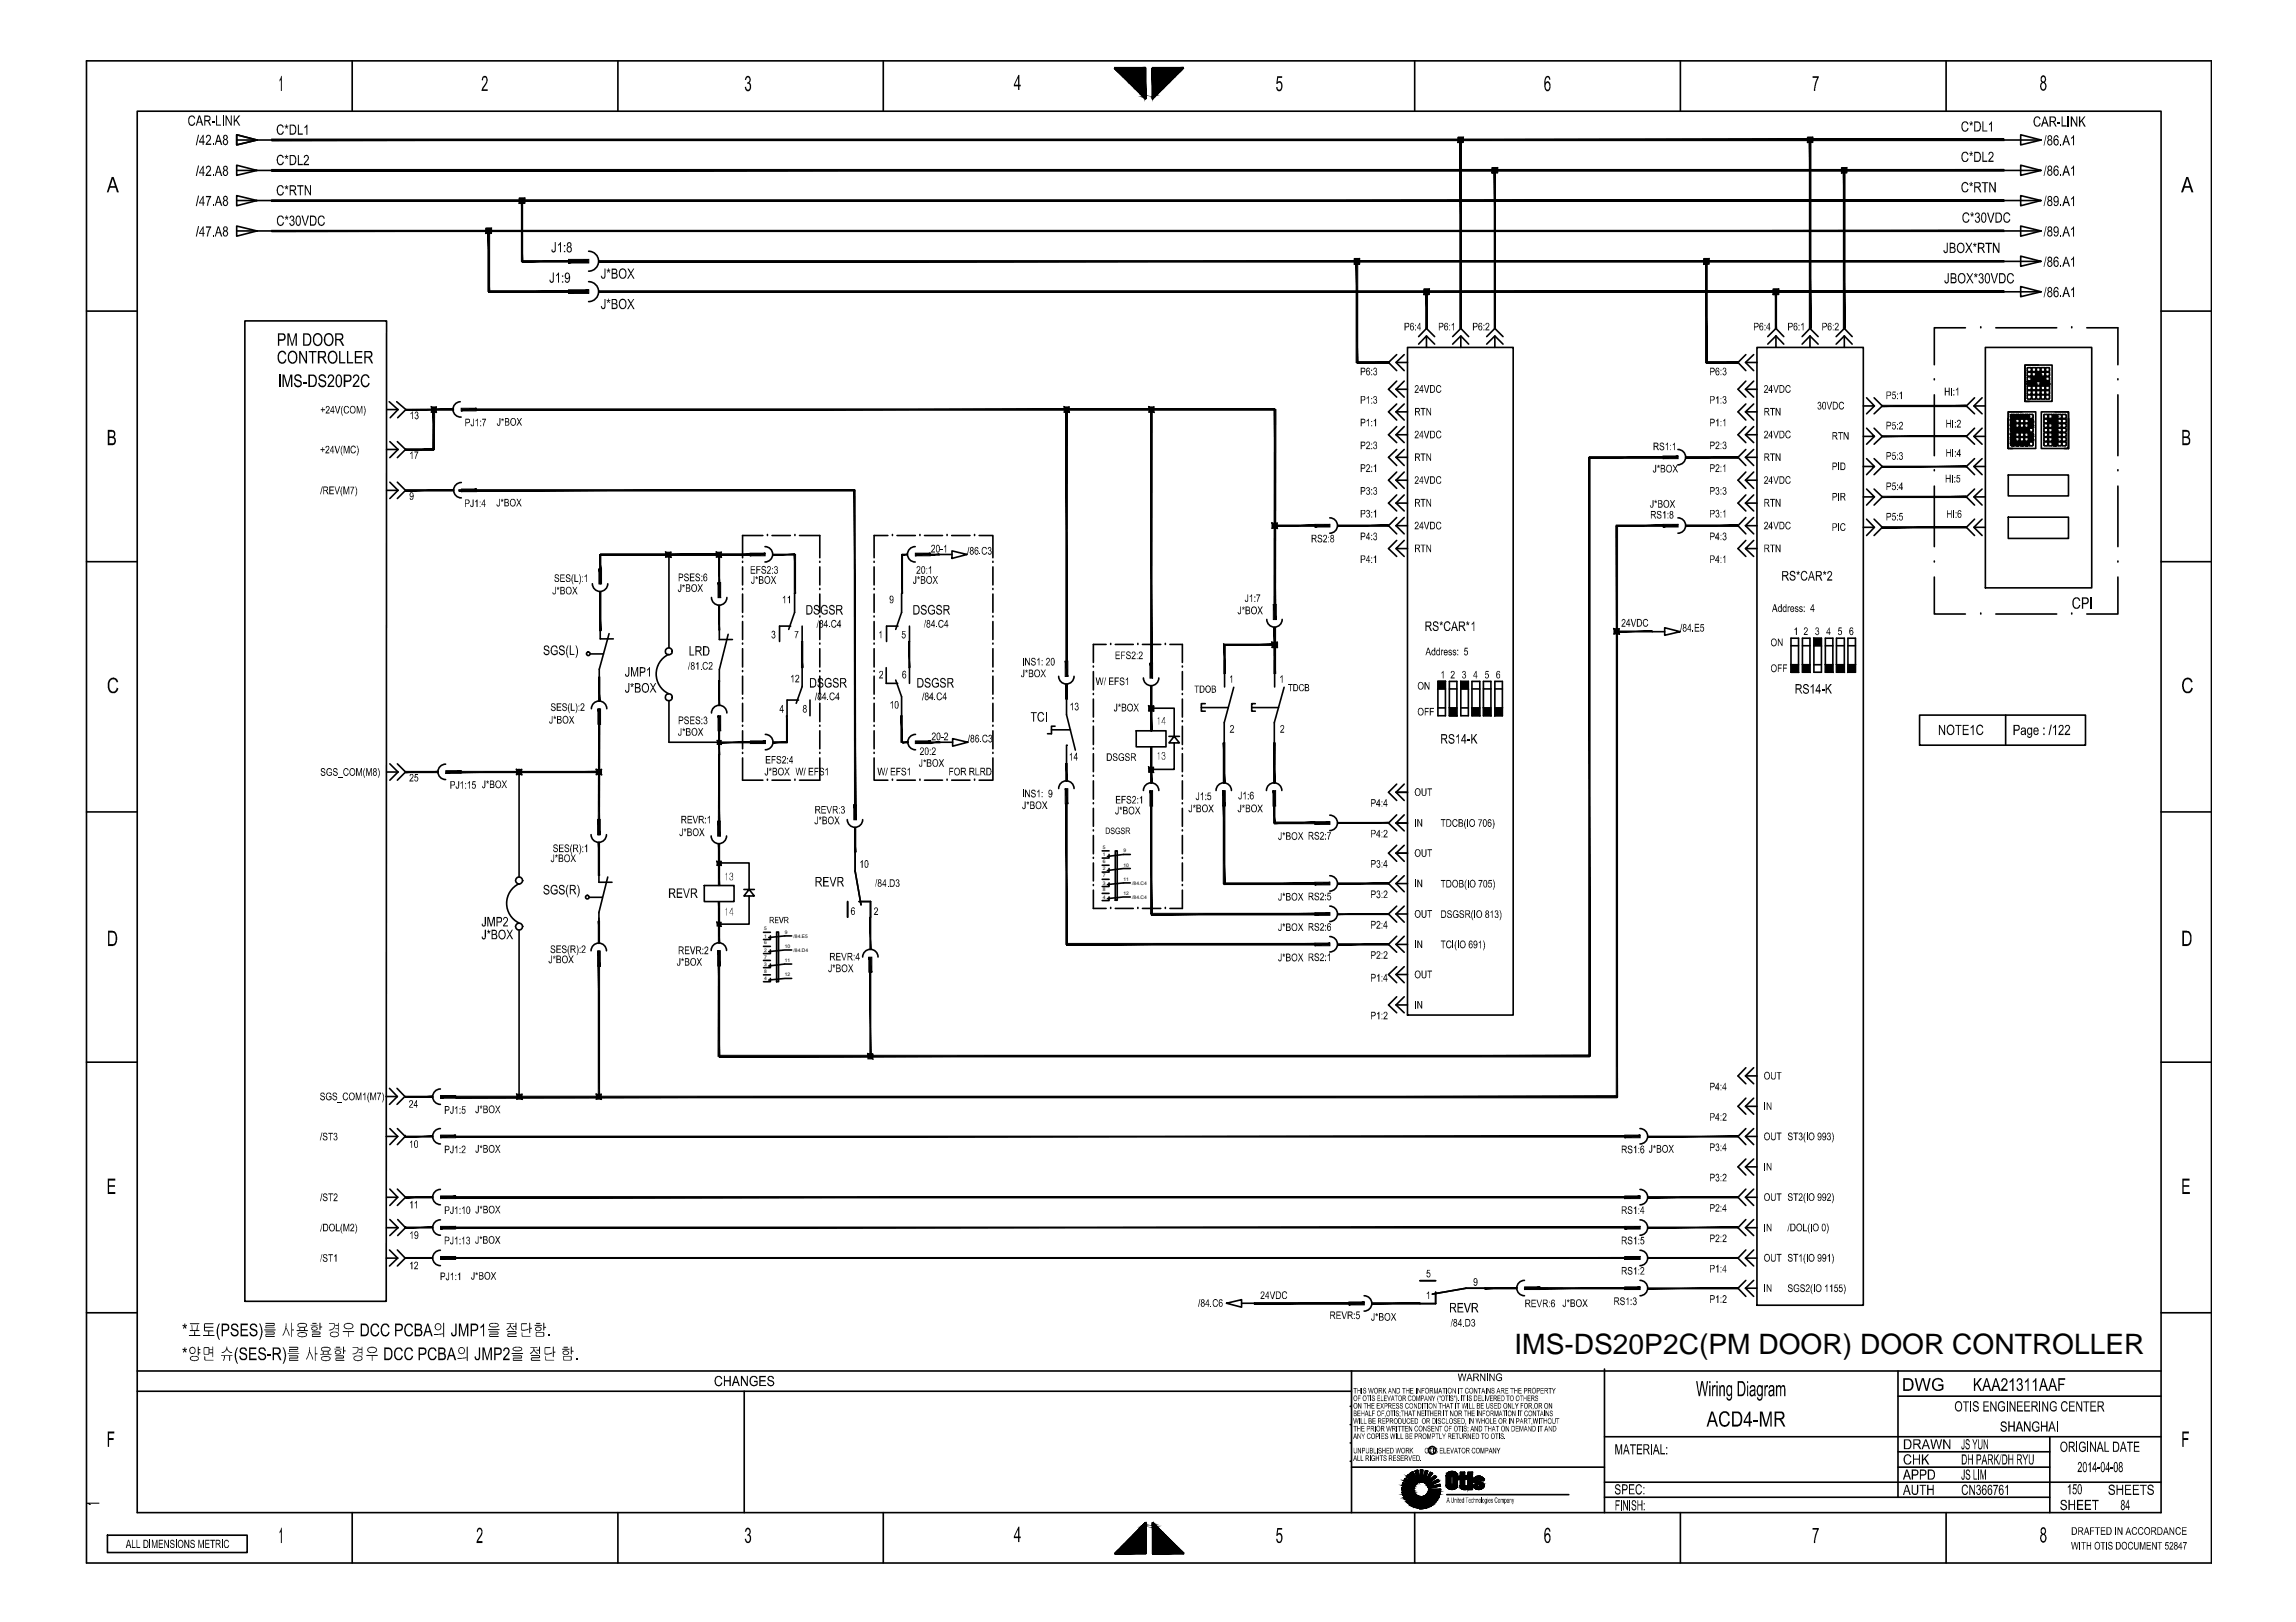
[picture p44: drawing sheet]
<svg xmlns="http://www.w3.org/2000/svg" width="297mm" height="210mm" viewBox="0 0 297 210" stroke-linecap="round" stroke-linejoin="round" font-family="sans-serif">
<defs><g id="words">
<text font-size="3.6" x="195.9" y="175.3">IMS-DS20P2C(PM DOOR) DOOR CONTROLLER</text>
<g font-size=".6">
<text x="142.7" y="113.5">7</text>
<text x="142.7" y="112.6">2</text>
<text x="142.7" y="111.7">6</text>
<text x="142.7" y="110.8">1</text>
<text x="142.7" y="109.9">5</text>
<text x="145.3" y="110.3">9</text>
<text x="145.3" y="112.1">10</text>
<text x="142.7" y="116.3">4</text>
<text x="142.7" y="115.4">8</text>
<text x="142.7" y="114.5">3</text>
<text x="145.3" y="114">11</text>
<text x="145.3" y="115.8">12</text>
<text x="146.5" y="114.5">/84.C4</text>
<text x="146.5" y="116.3">/84.C4</text>
<text x="98.9" y="125.9">8</text>
<text x="98.9" y="125">3</text>
<text x="98.9" y="124.1">7</text>
<text x="98.9" y="123.1">2</text>
<text x="98.9" y="122.2">6</text>
<text x="98.9" y="121.3">1</text>
<text x="98.9" y="120.4">5</text>
<text x="101.5" y="120.9">9</text>
<text x="101.5" y="122.7">10</text>
<text x="101.5" y="124.5">11</text>
<text x="102.7" y="123.1">/84.D4</text>
<text x="102.7" y="121.3">/84.E5</text>
<text x="98.9" y="126.8">4</text>
<text x="101.5" y="126.4">12</text>
</g>
</g></defs>
<!-- layer: 0 -->
<g fill="none" stroke="#000" stroke-width=".21">
<path d="M11.2 7.9h274.9v194.4h-274.9zM17.8 14.4h261.8v181.3h-261.8zM45.6 7.9v6.5M79.9 7.9v6.5M114.3 7.9v6.5M183 7.9v6.5M217.4 7.9v6.5M251.8 7.9v6.5M11.2 40.3h6.6M55.8 52.7l.6 .6M56.4 52.7l-.6 .6M137.7 52.7l.6 .6"/>
<path d="M138.3 52.7l-.6 .6M148.6 52.7l.7 .6M149.3 52.7l-.7 .6M279.6 40.3h6.5M11.2 72.7h6.6M86.1 71.5l.7 .6M86.8 71.5l-.7 .6M92.7 71.5l.6 .6M93.3 71.5l-.6 .6M164.6 67.7l.6 .7M165.2 67.7l-.6 .7M279.6 72.7h6.5"/>
<path d="M66.8 99.6l.7 .6M67.5 99.6l-.7 .6M77.1 99.6l.7 .6M77.8 99.6l-.7 .6M92.8 95.8l.5 .5M93.3 95.8l-.5 .5M208.8 81.4l.7 .6M209.5 81.4l-.7 .6M11.2 105.1h6.6M279.6 105.1h6.5M11.2 137.5h6.6M279.6 137.5h6.5"/>
<path d="M66.9 141.6l.6 .6M67.5 141.6l-.6 .6M77.1 141.6l.7 .6M77.8 141.6l-.7 .6M11.2 169.9h6.6M17.8 177.4h261.8M174.9 177.4v18.3M207.6 177.2v18.5M245.5 177.4v16.4M279.6 169.9h6.5M13.9 198.7h18.1v2.2h-18.1zM17.8 180h157.1"/>
<path d="M45.6 195.7v6.6M79.9 195.7v6.6M96.3 180v15.7M114.3 195.7v6.6M174.7 182h.1M174.7 184.4h.1M174.7 186.7h.1M174.7 189.1h.1M174.9 189.9h32.7M181.4 192.8h1.1l-1.1 .3M181.4 192.5h1.2l-1.2 .1zM181.4 192.6l1.2-.1 .3 .1z"/>
<path d="M181.4 192.6h1.5l-1.5 .1zM181.4 192.7l1.1 .1h-1.1zM181.4 193.1l1.1-.3 .4 .2zM181.4 193.1l1.1 .1-1 .1zM181.5 192.2l1.1 .3h-1.2v.3M181.5 192.1l1.2 .1h-1.2zM181.5 192.2l1.5 .1-.4 .2zM181.5 193.5l1-.3-.9 .5M181.5 193.4l1-.2-1 .3zM181.5 191.9v.2zM181.5 191.9l1.2 .3-1.2-.1zM181.6 193.7l1.4-.4-.4 .2z"/>
<path d="M181.6 193.7l.9-.5 .5 .1zM181.6 193.7l1-.2-.9 .3zM181.7 191.6l1 .6-1.2-.3M181.7 191.6l1.2 .4-.2 .2zM181.7 193.8l.9-.3-.9 .5zM181.7 194l.9-.5-.8 .6zM181.8 191.4v-.1l-.1 .2zM181.8 194.1l.8-.6-.6 .8M181.8 191.3l-.1 .3zM181.8 191.3l1.1 .7-1.2-.4zM182 194.3l1.5-.7zM182 194.3l.8-.4-.8 .5z"/>
<path d="M182 191.1l.9 .9-1.1-.7M182 191.1l1.2 .7-.3 .2zM182 194.4l.8-.5-.7 .6zM182.1 191l.2-.2-.3 .3zM182.1 194.5l.7-.6-.5 .7zM182.2 190.9l.1-.1-.2 .2zM182.3 194.6l.5-.7-.4 .8M182.3 190.8l.9 1-1.2-.7zM182.5 190.7l.7 1.1-.9-1M182.5 190.7l.3-.2zM182.5 190.7l.3-.2 .7 1.3zM182.5 190.7l1 1.1h-.3z"/>
<path d="M182.5 192.8l.4-.2v.4zM182.5 193.2l.4-.2 .1 .3zM182.5 194.8l.6-.6-.5 .7zM182.6 192.5l.4-.2-.1 .3zM182.6 193.5h.6l.3 .1zM182.6 193.5l.9 .1-1.5 .7zM182.7 190.5h.1l-.2 .1zM182.7 192.2l.4-.1-.1 .2zM182.8 194.9l.3-.7-.1 .8M182.8 193.9l2.7-.1 .4 .3zM182.8 193.9l1-.2 2.3 .1zM182.8 193.9l.7-.3 .3 .1z"/>
<path d="M182.8 193.9l3.1 .2-2.8 .1zM182.8 193.9l.3 .3-.7 .5zM182.9 192l.3-.2 .2 .1zM182.9 192l.5-.1-.3 .2zM182.9 192l.2 .1-.4 .1zM183 195.7v6.6M183.1 190.4l.4 1.4-.7-1.3M183.1 190.4l.3-.1zM183.1 190.4l.3-.1 .4 1.4zM183.1 190.4l.7 1.3-.3 .1zM183.1 194.2h1.9l-.5 .2zM183.1 194.2l2.8-.1z"/>
<path d="M183.1 194.2l-.3 .7h-.2zM183.1 194.2l1.4 .2h-.9zM183.1 194.2l.5 .2-.6 .6zM183.2 190.3h.2zM183.2 191.8h.5zM183.4 190.3l.4 1.4v-1.5h.2v1.6l.4-1.5M183.4 195.2l.2-.8 .1 .8h.4M183.5 191.8h.5zM183.6 194.4h.9zM183.6 194.4l-.3 .7h-.2zM183.6 194.4l-.2 .8-.1-.1zM183.6 194.4l.4 .1-.3 .7z"/>
<path d="M183.7 195.2h.4zM183.7 195.2h.3zM183.8 190.2h.2zM183.8 190.2h.2l-.2 1.5zM183.8 193.7l2.4-.1-.1 .2zM184 190.2l-.2 1.5zM184 190.2v1.6l-.2-.1zM184 194.5l.5-.1 .3 .6zM184 194.5l.8 .5-.5 .2zM184 194.5l.1 .7h-.4zM184.1 193.7l.3-.2 1.8 .1zM184.3 195.2l-.3-.7 .1 .7"/>
<path d="M184.3 195.2l.3-.1zM184.3 195.2l.5-.2zM184.4 190.3h.1l-.5 1.5zM184.4 193.5l1.8-.1v.2zM184.5 190.3l.1 .1-.6 1.4zM184.5 192l1.3-.9zM184.5 192l1.2-1v.1zM184.5 192l1.1-1h.1zM184.5 194.4l.5-.2 .4 .5zM184.5 194.4l.9 .3-.4 .2zM184.6 190.4h.1l-.7 1.4zM184.6 192.1l1.2-1z"/>
<path d="M184.6 193.3l1.7-.2-.5 .2zM184.6 193.3l1.6 .1zM184.6 193.3l1.6 .1-1.8 .1zM184.7 190.4l-.6 1.4h-.1zM184.7 190.4l-.5 1.4zM184.7 192.2l1.4-.6v.1zM184.7 192.2l1.4-.6zM184.7 192.2l1.3-.7 .1 .1zM184.7 192.2l1.4-.5zM184.7 190.4l-.5 1.4h-.2M184.8 192.3l1.3-.6-1.3 .7zM184.8 192.4l1.5-.1z"/>
<path d="M184.8 192.4l1.5-.2zM184.8 192.4l1.5-.3v.1zM184.8 192.5l1.5-.2zM184.8 193l1.6-.3-.1 .2zM184.8 193l1.5-.1v.2zM184.8 193l1.5 .1-1.7 .2zM184.8 192.7h1.6l-.1 .6h-.5l.4 .1M184.8 192.7h1.6l-1.6 .3zM185 194.9l-.5-.5 .3 .6M185 194.9l.3-.1zM185 194.9l.4-.2zM185 194.2l.9-.1-.1 .2z"/>
<path d="M185 194.2l.8 .1-.3 .3zM185.1 190.5v.1l-.8 1.3zM185.1 190.5l-.8 1.4M185.1 190.6l-.8 1.3zM185.2 190.6l.1 .1-1 1.2zM185.3 190.7l-.9 1.2h-.1zM185.3 190.7l-.9 1.2zM185.3 190.7l-.8 1.2zM185.3 190.7l-.8 1.2M185.5 193.8h.6l-.1 .2zM185.5 194.6l-.5-.4 .4 .5M185.6 191l-1.1 1"/>
<path d="M185.8 194.3l-.3 .3zM185.8 191.1l-1.2 1M185.8 193.3l.5-.2v.2zM186 194l-.5-.2 .4 .3M186 191.5l-1.3 .7M186.1 191.7l-1.3 .7M186.3 192.3l-1.5 .3v-.2M186.3 192.3v-.2l-1.5 .3M187.1 191l.6-.1zM187.1 192.2h.6zM187.1 191h.6l-.6 1.2zM187.1 191v1.2"/>
<path d="M187.1 192.2l.1 .2M187.2 192.4l.1 .2M187.2 190.8h1.3zM187.2 190.9h.6zM187.2 190.9l.6-.1zM187.2 190.8h.6zM187.2 190.9h.5zM187.2 190.9h.5l-.6 .1zM187.2 192.3h.5zM187.2 192.3l.5-.1zM187.2 192.4l.6-.1zM187.2 192.4l.5-.1z"/>
<path d="M187.2 192.3h.5l-.5 .1zM187.2 192.4h1.3zM187.2 193.4h15.8M187.2 192.4l.5-.3-.4 .5M187.2 190.8l1.2-.1 .1 .1zM187.2 190.8l-.1 .2M187.3 190.7h1.1zM187.3 190.7h1.1l-1.2 .1zM187.3 192.4h1.2zM187.3 192.4h1.1v.1zM187.3 192.4l1.1 .1h-1.1zM187.3 190.7l1.1-.1z"/>
<path d="M187.3 190.6l-.1 .1M187.3 190.6l.4 .5-.5-.3M187.3 190.6l.1-.1h.9zM187.3 190.6l1-.1 .1 .1zM187.3 192.6l1.1-.1zM187.3 192.6h1.1zM187.4 190.5h.8zM187.4 190.5h.9zM187.4 192.6h1zM187.4 192.6h.9zM187.4 192.6l.8 .1zM187.5 190.5h.6z"/>
<path d="M187.5 190.5h.7zM187.5 192.7h.7zM187.5 192.7h.6zM187.6 190.5h.5M187.6 192.7h.5M187.6 190.5h.4zM187.6 190.5h.5zM187.6 192.7h.5zM187.6 192.7h.4zM187.7 191a.18 .18 0 0 1 .1-.2 .18 .18 0 0 1 .2 .2M187.7 192.2a.18 .18 0 0 0 .1 .1 .18 .18 0 0 0 .2-.1M187.7 190.5h.2z"/>
<path d="M187.7 190.5h.3zM187.7 190.9l-.6 .1 .6-.1M187.7 191h-.6h.6M187.7 191v1.2h-.6zM187.7 191l-.6 1.2 .6-1.2M187.7 192.2h-.6h.6M187.7 192.2l-.5 .1 .5-.1M187.7 192.7h.3zM187.7 192.7h.2zM187.7 191v1.2M187.7 190.9h-.5h.5M187.7 192.3h-.5h.5"/>
<path d="M187.8 190.5h.1zM187.8 190.9h-.6h.6M187.8 192.3l-.6 .1 .6-.1M187.8 192.7h.1zM187.8 190.8l-.6 .1 .6-.1M187.8 190.8h.7h-.7M187.8 190.8h.7zM187.8 192.3h.7zM187.8 192.3l.7 .1-.7-.1M187.8 192.3h.7v.1zM187.9 190.8h.6zM187.9 192.3h.6z"/>
<path d="M187.9 190.9l.6-.1-.6 .1M187.9 190.9l.6-.1zM187.9 192.3h.6h-.6M188 190.9l.5-.1zM188 190.9h.5zM188 190.9h.5h-.5M188 192.3l.5-.1-.5 .1M188 192.3l.5-.1zM188 192.3h.5h-.5M188 192.3h.5zM188 191l.5-.1v.1zM188 191h.5h-.5"/>
<path d="M188 191h.5l-.5 1.2zM188 192.2h.5h-.5M188 192.2h.5zM188 191v1.2M188.3 190.6l.2 .1M188.4 190.6l-.4 .5 .5-.3v.2M188.5 192.4l-.2 .2M188.5 192.2v.2l-.5-.3 .4 .5M188.5 191l-.5 1.2zM188.5 191v1.2h-.5zM188.5 191v1.2M188.7 191.4l.8-.3h.2z"/>
<path d="M188.7 191.1h.2l-.2 .3zM188.7 191.4l1-.3-.8 .3zM188.7 191.4h.2M188.9 192.3l.2 .3 .2 .1M188.9 192.3h.5v.4h.3v-.3M188.9 190.5h.6l-.6 .6zM188.9 191.1h.6l-.8 .3zM188.9 191.4l.8-.3-.2 .3zM188.9 191.4h.6l-.6 .9zM188.9 192.3h.6zM188.9 192.4h.8zM188.9 192.4h.7z"/>
<path d="M188.9 192.4h.6zM188.9 192.3h.6l-.6 .1zM188.9 192.4h.8l-.6 .2zM188.9 191.1h-.2v.3M188.9 191.4v.9M189.1 192.6l.6-.2-.5 .3zM189.2 192.7l.5-.3-.3 .3zM189.5 190.5v.6h-.6zM189.5 191.4v.9h-.6zM189.5 190.5h-.6v.6M189.5 190.5v.6M189.5 191.1h.2"/>
<path d="M189.6 192.4h.1M189.7 191.1v.3h-.2zM189.7 192.4v.3h-.3zM189.7 191.1v.3h-.2v.9M189.9 191.1h.6v1.6h-.6zM189.9 190.5h.6v.4h-.6zM189.9 190.5h.6l-.6 .4zM189.9 190.9l.6-.4v.4zM189.9 191.1h.6l-.6 1.6zM190.5 191.1v1.6h-.6zM190.6 192.3v-.1h.5a.22 .22 0 0 0 .2 .2 .22 .22 0 0 0 .2-.1M190.6 191.4h.6z"/>
<path d="M190.6 191.4h.7zM190.6 191.5l.5-.1zM190.6 191.5l.6-.1zM190.6 191.5h.5zM190.6 191.6l.5-.1zM190.6 191.5h.5l-.5 .1zM190.6 191.6h.5zM190.6 192.2h.5l-.5 .1zM190.6 192.3l.5-.1v.1zM190.6 192.3h.5zM190.6 192.4h.6zM190.6 192.4h.5z"/>
<path d="M190.6 192.4h.6h-.5zM190.6 192.3l.1 .1M190.7 191.3v.4M190.7 191.3h1.2zM190.7 191.3l.6 .1h-.7zM190.7 191.7l.4-.1-.4 .2zM190.7 192.4h1.2zM190.7 192.4h.6zM190.7 192.4h.5zM190.7 191.8l.4-.2zM190.7 192.5l1.2-.1zM190.7 192.5h1.2z"/>
<path d="M190.8 191.3h1zM190.8 191.3l1-.1zM190.8 191.3h1.1zM190.8 191.8l.3-.2-.2 .3zM190.8 192.5h1.1zM190.8 192.5h1zM190.9 191.9l.6 .3M190.9 191.2h.8zM190.9 191.2h.9zM190.9 191.9l.2-.3-.2 .3M190.9 191.9l.2-.3zM190.9 192.6l.9-.1z"/>
<path d="M190.9 192.6h.9zM190.9 192.6h.8zM190.9 191.2l.8-.1zM190.9 191.9h.8h-.8M190.9 191.9h.8zM190.9 191.9h.8l-.3 .3zM190.9 192.6l.8 .1zM191 191.1h.7zM191 192.7h.6M191 191.1h.6M191 191.1h.6zM191 192.7h.7z"/>
<path d="M191 192.7h.6zM191.1 191.1h.4zM191.1 191.1h.5zM191.1 191.5h-.5h.5M191.1 191.6h-.5h.5M191.1 192.3h-.5h.5M191.1 192.7h.5zM191.1 192.7h.4zM191.1 191.4l-.5 .1 .5-.1M191.1 191.6l.6 .3h-.8zM191.1 192.4h-.5h.5M191.2 192.4h-.6h.6"/>
<path d="M191.2 191.1h.2zM191.2 191.1h.3zM191.2 191.4h-.6h.6M191.2 192.4h-.5h.5M191.2 192.7h.3zM191.2 192.7h.2zM191.3 191.4l.6-.1-.6 .1M191.3 191.4l.6-.1zM191.3 192.4h.7zM191.3 192.4h.7h-.7M191.3 192.4h.7h-.1zM191.4 191.4l.5-.1z"/>
<path d="M191.4 192.4h.6zM191.4 191.4l.5-.1-.5 .1M191.4 191.4l.5-.1 .1 .1zM191.4 191.4h.6zM191.4 191.4h.6h-.6M191.4 192.2h.6zM191.4 192.2l.5-.2v.1zM191.4 192.2l.5-.2zM191.4 192.2l.4-.2zM191.4 192.2l.4-.3zM191.4 192.2l.3-.3zM191.4 192.4l.6-.1z"/>
<path d="M191.4 192.4l.6-.1-.6 .1M191.5 191.4h.5zM191.5 191.5l.5-.1zM191.5 191.5h.5h-.5M191.5 191.5h.5zM191.5 192.2h.5h-.5M191.5 192.2h.5zM191.5 192.3h.5zM191.5 192.3h.5h-.5M191.5 191.5h.5l-.5 .1zM191.5 191.6l.5-.1v.1zM191.5 192.2h.5v.1z"/>
<path d="M191.5 192.2l.5 .1zM191.8 191.9l.1 .2M191.8 191.9l-.3 .5 .4-.3M191.9 192.1v.3M191.9 191.3l.1 .3h-.5a.2 .2 0 0 0-.2-.2 .2 .2 0 0 0-.2 .2l.7 .3M207.6 193.8h57.6M207.6 191.8h72M207.6 185.9h72M217.4 195.7v6.6M245.5 180.7h34.1M245.5 189.9h19.7M245.5 187.9h19.7"/>
<path d="M251.8 195.7v6.6M265.2 185.9v9.8"/>
<circle cx="185.3" cy="187.7" r=".49"/>
</g>
<g fill="#000" stroke="#000" stroke-width=".13">
<path d="M181.5 192v.1zM181.5 191.9v.1zM181.7 191.5v.1zM181.8 191.4l-.1 .1zM181.8 191.3v.1zM181.8 191.3l-.1 .2zM182.1 191l-.1 .1zM182.2 190.9l-.1 .1zM182.3 190.8l-.1 .1zM182.3 190.8l-.2 .2zM182.5 190.7l.1-.1zM182.7 190.5l-.1 .1z"/>
<path d="M182.7 190.5h.1zM182.6 190.6l.2-.1zM183.2 190.3h.1zM183.3 190.3h.1zM183.8 190.2h.2l-.2 1.5zM183.8 190.2h.2zM184 190.2l-.2 1.5 .2-1.5zM184.7 190.4l-.6 1.4zM184.7 190.4l-.5 1.4zM184.8 192.7h1.6l-1.6 .3zM185 194.9h.1zM185.1 190.6h.1l-.9 1.3z"/>
<path d="M185.3 190.7l-.9 1.2zM185.1 194.9l.2-.1zM185.6 194.4l-.1 .2zM185.8 194.3l-.2 .1zM185.8 193.3l.5-.2v.2zM187.2 190.8h1.3zM187.2 190.8h.6zM187.2 192.4h1.3zM187.2 192.4h.3l-.1 .1zM187.3 190.7h.1l.1 .1zM187.3 190.7h1.1l-1.2 .1zM187.3 192.4h1.1v.1z"/>
<path d="M187.3 192.4l1.1 .1h-1.1zM187.3 190.7h1.1zM187.3 192.5h1.1zM187.3 190.7h.1zM187.3 190.6h1.1zM187.3 192.6h1.1zM187.4 190.5h.9l-1 .1zM187.4 192.6h.9zM187.4 192.6l.8 .1zM187.4 190.5h.8zM187.5 192.7h.7zM187.5 192.7h.6z"/>
<path d="M187.6 190.5h.5zM187.6 192.7h.5zM187.6 192.7h.4zM187.2 192.4l.5-.3-.2 .3zM187.6 190.5h.4zM187.7 191l-.6 1.2zM187.7 192.7h.3zM187.7 192.7h.2zM187.7 190.5h.2zM187.2 190.9l.6-.1zM187.8 192.7h.1zM187.2 192.4l.6-.1z"/>
<path d="M187.8 190.5h.1zM187.7 190.5h.3zM188 192.1l.5 .3h-.3zM187.5 190.5h.7zM187.4 190.5h.9zM188.2 192.4h.3l-.1 .1zM188.3 190.7h.1l.1 .1zM187.3 190.6l1-.1 .1 .1zM188.3 190.7h.1zM187.4 192.6h1zM187.3 192.6l1.1-.1zM187.2 190.8l1.2-.1 .1 .1z"/>
<path d="M187.3 192.4h1.2zM188.5 191l-.5 1.2zM188.7 191.1h.2l-.2 .3zM188.9 190.5h.6l-.6 .6zM188.9 191.1h.6l-.8 .3zM188.9 191.4h.6l-.6 .9zM189 192.5h.4v.2zM188.9 191.1l.6-.6v.6zM188.7 191.4l.8-.3h.2zM188.9 192.4h.8zM188.7 191.4l1-.3-.8 .3zM188.9 191.4l.8-.3-.2 .3z"/>
<path d="M189.7 191.1v.3h-.2zM189.7 192.4v.3h-.3zM189.9 190.5h.6l-.6 .4zM189.9 191.1h.6l-.6 1.6zM189.9 190.9l.6-.4v.4zM190.5 191.1v1.6h-.6zM190.6 191.5h.5l-.5 .1zM190.6 192.2h.5l-.5 .1zM190.6 192.3h.5zM190.7 191.3h1.2zM190.7 192.4h1.2zM190.7 192.5h1.2z"/>
<path d="M190.8 191.3h1.1zM190.8 192.5h1zM190.8 191.3l1-.1zM190.9 192.6h.9zM190.9 192.6h.8zM190.9 191.2h.8zM190.9 191.9h.8zM190.9 192.6l.8 .1zM190.9 191.2l.8-.1zM191 192.7h.7zM191 191.1h.6zM191 192.7h.6z"/>
<path d="M191.1 191.1h.5zM190.6 191.5h.5zM190.6 192.3l.5-.1v.1zM191.1 192.7h.4zM190.9 191.9l.2-.3zM191.2 191.1h.3zM191.1 191.1h.4zM191.2 192.7h.2zM190.6 191.4h.7zM191.2 191.1h.2zM191.2 192.7h.3zM191.5 191.5h.5l-.5 .1z"/>
<path d="M191.5 192.2l.5 .1zM191.5 192.3h.5zM191 191.1h.7zM191.1 192.7h.5zM190.9 191.2h.9zM191.7 192l.2 .1zM191.4 192.2l.3-.3zM191.8 191.9l.1 .1h-.2zM190.8 191.3h1zM191.4 192.2l.4-.3zM190.9 192.6l.9-.1zM190.8 192.5h1.1z"/>
<path d="M191.3 191.4l.6-.1zM190.7 192.5l1.2-.1zM191.5 191.5h.5zM191.5 191.6l.5-.1v.1zM191.3 192.4h.7z"/>
<path d="M144.2 8.8l4 3.9-4-3.9zM144.2 8.8l4 3.9v.1z"/>
<path d="M148.1 8.8v4h.2zM148.1 8.8h.2v4z"/>
<path d="M144.2 8.8h4v-.1zM144.2 8.7h4l-4 .1z"/>
<path d="M144.3 8.9h3.9v-.1zM144.3 8.8h3.9l-3.9 .1z"/>
<path d="M144.4 9h3.8v-.1zM144.4 8.9h3.8l-3.8 .1z"/>
<path d="M144.4 9.1h3.8v-.1zM144.4 9h3.8l-3.8 .1z"/>
<path d="M144.5 9.2h3.7v-.1zM144.5 9.1h3.7l-3.7 .1z"/>
<path d="M144.6 9.3h3.6v-.2zM144.6 9.1h3.6l-3.6 .2z"/>
<path d="M144.7 9.3h3.5v-.1zM144.7 9.2h3.5l-3.5 .1z"/>
<path d="M144.8 9.4h3.4v-.1zM144.8 9.3h3.4l-3.4 .1z"/>
<path d="M144.8 9.5h3.4v-.1zM144.8 9.4h3.4l-3.4 .1z"/>
<path d="M144.9 9.6h3.3v-.2zM144.9 9.4h3.3l-3.3 .2z"/>
<path d="M145 9.7h3.2v-.2zM145 9.5h3.2l-3.2 .2z"/>
<path d="M145.1 9.7h3.1v-.1zM145.1 9.6h3.1l-3.1 .1z"/>
<path d="M145.2 9.8h3v-.1zM145.2 9.7h3l-3 .1z"/>
<path d="M145.2 9.9h3v-.1zM145.2 9.8h3l-3 .1z"/>
<path d="M145.3 10h2.9v-.1zM145.3 9.9h2.9l-2.9 .1z"/>
<path d="M145.4 10h2.8v-.1zM145.4 9.9h2.8l-2.8 .1z"/>
<path d="M145.5 10.1h2.7v-.1zM145.5 10h2.7l-2.7 .1z"/>
<path d="M145.6 10.2h2.6v-.1zM145.6 10.1h2.6l-2.6 .1z"/>
<path d="M145.6 10.3h2.6v-.1zM145.6 10.2h2.6l-2.6 .1z"/>
<path d="M145.7 10.4h2.5v-.2zM145.7 10.2h2.5l-2.5 .2z"/>
<path d="M145.8 10.5h2.4v-.2zM145.8 10.3h2.4l-2.4 .2z"/>
<path d="M145.9 10.5h2.3v-.1zM145.9 10.4h2.3l-2.3 .1z"/>
<path d="M145.9 10.6h2.3v-.1zM145.9 10.5h2.3l-2.3 .1z"/>
<path d="M146 10.7h2.2v-.1zM146 10.6h2.2l-2.2 .1z"/>
<path d="M146.1 10.8h2.1v-.1zM146.1 10.7h2.1l-2.1 .1z"/>
<path d="M146.2 10.8h2zM146.2 10.8h2h-2z"/>
<path d="M146.3 10.9h1.9v-.1zM146.3 10.8h1.9l-1.9 .1z"/>
<path d="M146.4 11h1.8v-.1zM146.4 10.9h1.8l-1.8 .1z"/>
<path d="M146.4 11.1h1.8v-.1zM146.4 11h1.8l-1.8 .1z"/>
<path d="M146.5 11.2h1.7v-.2zM146.5 11h1.7l-1.7 .2z"/>
<path d="M146.6 11.3h1.6v-.2zM146.6 11.1h1.6l-1.6 .2z"/>
<path d="M146.7 11.3h1.5v-.1zM146.7 11.2h1.5l-1.5 .1z"/>
<path d="M146.7 11.4h1.5v-.1zM146.7 11.3h1.5l-1.5 .1z"/>
<path d="M146.8 11.5h1.4v-.1zM146.8 11.4h1.4l-1.4 .1z"/>
<path d="M146.9 11.6h1.3v-.1zM146.9 11.5h1.3l-1.3 .1z"/>
<path d="M147 11.6h1.2zM147 11.6h1.2h-1.2z"/>
<path d="M147.1 11.7h1.1v-.1zM147.1 11.6h1.1l-1.1 .1z"/>
<path d="M147.2 11.8h1v-.1zM147.2 11.7h1l-1 .1z"/>
<path d="M147.2 11.9h1v-.1zM147.2 11.8h1l-1 .1z"/>
<path d="M147.3 12h.9v-.1zM147.3 11.9h.9l-.9 .1z"/>
<path d="M147.4 12.1h.8v-.2zM147.4 11.9h.8l-.8 .2z"/>
<path d="M147.5 12.1h.7v-.1zM147.5 12h.7l-.7 .1z"/>
<path d="M147.5 12.2h.7v-.1zM147.5 12.1h.7l-.7 .1z"/>
<path d="M147.6 12.3h.6v-.1zM147.6 12.2h.6l-.6 .1z"/>
<path d="M147.7 12.4h.5v-.1zM147.7 12.3h.5l-.5 .1z"/>
<path d="M147.8 12.4h.4zM147.8 12.4h.4h-.4z"/>
<path d="M147.9 12.5h.3v-.1zM147.9 12.4h.3l-.3 .1z"/>
<path d="M148 12.6h.2v-.1zM148 12.5h.2l-.2 .1z"/>
<path d="M148.2 12.6l-.1 .1h.1zM148.1 12.6h.1l-.1 .1z"/>
<path d="M148.2 12.7l-.1 .1zM148.1 12.7v.1z"/>
<path d="M149 8.8v4h.2zM149 8.8h.2v4z"/>
<path d="M149.2 12.7l-.1 .1zM149.1 12.7v.1z"/>
<path d="M149.2 12.6l-.1 .1h.1zM149.1 12.6h.1l-.1 .1z"/>
<path d="M149.1 12.6h.2v-.1zM149.1 12.5h.2l-.2 .1z"/>
<path d="M149.1 12.5h.3v-.1zM149.1 12.4h.3l-.3 .1z"/>
<path d="M149.1 12.4h.4zM149.1 12.4h.4h-.4z"/>
<path d="M149.1 12.4h.5v-.1zM149.1 12.3h.5l-.5 .1z"/>
<path d="M149.1 12.3h.6v-.1zM149.1 12.2h.6l-.6 .1z"/>
<path d="M149.1 12.2h.6v-.1zM149.1 12.1h.6l-.6 .1z"/>
<path d="M149.1 12.1h.7v-.1zM149.1 12h.7l-.7 .1z"/>
<path d="M149.1 12.1h.8v-.2zM149.1 11.9h.8l-.8 .2z"/>
<path d="M149.1 12h.9v-.1zM149.1 11.9h.9l-.9 .1z"/>
<path d="M149.1 11.9h.9v-.1zM149.1 11.8h.9l-.9 .1z"/>
<path d="M149.1 11.8h1v-.1zM149.1 11.7h1l-1 .1z"/>
<path d="M149.1 11.7h1.1v-.1zM149.1 11.6h1.1l-1.1 .1z"/>
<path d="M149.1 11.6h1.2zM149.1 11.6h1.2h-1.2z"/>
<path d="M149.1 11.6h1.3v-.1zM149.1 11.5h1.3l-1.3 .1z"/>
<path d="M149.1 11.5h1.4v-.1zM149.1 11.4h1.4l-1.4 .1z"/>
<path d="M149.1 11.4h1.5v-.1zM149.1 11.3h1.5l-1.5 .1z"/>
<path d="M149.1 11.3h1.5v-.1zM149.1 11.2h1.5l-1.5 .1z"/>
<path d="M149.1 11.3h1.6v-.2zM149.1 11.1h1.6l-1.6 .2z"/>
<path d="M149.1 11.2h1.7v-.2zM149.1 11h1.7l-1.7 .2z"/>
<path d="M149.1 11.1h1.7v-.1zM149.1 11h1.7l-1.7 .1z"/>
<path d="M149.1 11h1.8v-.1zM149.1 10.9h1.8l-1.8 .1z"/>
<path d="M149.1 10.9h1.9v-.1zM149.1 10.8h1.9l-1.9 .1z"/>
<path d="M149.1 10.8h2zM149.1 10.8h2h-2z"/>
<path d="M149.1 10.8h2.1v-.1zM149.1 10.7h2.1l-2.1 .1z"/>
<path d="M149.1 10.7h2.2v-.1zM149.1 10.6h2.2l-2.2 .1z"/>
<path d="M149.1 10.6h2.3v-.1zM149.1 10.5h2.3l-2.3 .1z"/>
<path d="M149.1 10.5h2.3v-.1zM149.1 10.4h2.3l-2.3 .1z"/>
<path d="M149.1 10.5h2.4v-.2zM149.1 10.3h2.4l-2.4 .2z"/>
<path d="M149.1 10.4h2.5v-.2zM149.1 10.2h2.5l-2.5 .2z"/>
<path d="M149.1 10.3h2.6v-.1zM149.1 10.2h2.6l-2.6 .1z"/>
<path d="M149.1 10.2h2.6v-.1zM149.1 10.1h2.6l-2.6 .1z"/>
<path d="M149.1 10.1h2.7v-.1zM149.1 10h2.7l-2.7 .1z"/>
<path d="M149.1 10h2.8v-.1zM149.1 9.9h2.8l-2.8 .1z"/>
<path d="M149.1 10h2.9v-.1zM149.1 9.9h2.9l-2.9 .1z"/>
<path d="M149.1 9.9h3v-.1zM149.1 9.8h3l-3 .1z"/>
<path d="M149.1 9.8h3v-.1zM149.1 9.7h3l-3 .1z"/>
<path d="M149.1 9.7h3.1v-.1zM149.1 9.6h3.1l-3.1 .1z"/>
<path d="M149.1 9.7h3.2v-.2zM149.1 9.5h3.2l-3.2 .2z"/>
<path d="M149.1 9.6h3.3v-.2zM149.1 9.4h3.3l-3.3 .2z"/>
<path d="M149.1 9.5h3.4v-.1zM149.1 9.4h3.4l-3.4 .1z"/>
<path d="M149.1 9.4h3.4v-.1zM149.1 9.3h3.4l-3.4 .1z"/>
<path d="M149.1 9.3h3.5v-.1zM149.1 9.2h3.5l-3.5 .1z"/>
<path d="M149.1 9.3h3.6v-.2zM149.1 9.1h3.6l-3.6 .2z"/>
<path d="M149.1 9.2h3.7v-.1zM149.1 9.1h3.7l-3.7 .1z"/>
<path d="M149.1 9.1h3.8v-.1zM149.1 9h3.8l-3.8 .1z"/>
<path d="M149.1 9h3.8v-.1zM149.1 8.9h3.8l-3.8 .1z"/>
<path d="M149.1 8.9h3.9v-.1zM149.1 8.8h3.9l-3.9 .1z"/>
<path d="M149.1 8.8h4v-.1zM149.1 8.7h4l-4 .1z"/>
<path d="M153 8.8l-3.9 4 4-4zM153 8.8l-3.9 4v-.1z"/>
<path d="M55.8 52.7l.6 .6h-.6zM55.8 52.7l.6 .6v-.6z"/>
<path d="M137.7 52.7l.6 .6h-.6zM137.7 52.7l.6 .6v-.6z"/>
<path d="M148.6 52.7l.7 .6h-.7zM148.6 52.7l.7 .6v-.6z"/>
<path d="M86.1 71.5l.7 .6h-.7zM86.1 71.5l.7 .6v-.6z"/>
<path d="M92.7 71.5l.6 .6h-.6zM92.7 71.5l.6 .6v-.6z"/>
<path d="M164.6 67.7l.6 .7h-.6zM164.6 67.7l.6 .7v-.7z"/>
<path d="M92.8 95.8l.5 .5h-.5zM92.8 95.8l.5 .5v-.5z"/>
<path d="M208.8 81.4l.7 .6h-.7zM208.8 81.4l.7 .6v-.6z"/>
<path d="M66.8 99.6l.7 .6h-.7zM66.8 99.6l.7 .6v-.6z"/>
<path d="M77.1 99.6l.7 .6h-.7zM77.1 99.6l.7 .6v-.6z"/>
<path d="M66.9 141.6l.6 .6h-.6zM66.9 141.6l.6 .6v-.6z"/>
<path d="M77.1 141.6l.7 .6h-.7zM77.1 141.6l.7 .6v-.6z"/>
<path d="M145.3 199.9v.2l2.9-.2zM145.3 200.1l2.9-.2v.2z"/>
<path d="M145.3 199.9v.1l2.9-.1zM145.3 200l2.9-.1v.1z"/>
<path d="M145.4 199.8v.1l2.8-.1zM145.4 199.9l2.8-.1v.1z"/>
<path d="M145.5 199.7v.1l2.7-.1zM145.5 199.8l2.7-.1v.1z"/>
<path d="M145.6 199.6v.1l2.6-.1zM145.6 199.7l2.6-.1v.1z"/>
<path d="M145.7 199.6h2.5zM145.7 199.6h2.5z"/>
<path d="M145.8 199.5v.1l2.4-.1zM145.8 199.6l2.4-.1v.1z"/>
<path d="M145.8 199.4v.1l2.4-.1zM145.8 199.5l2.4-.1v.1z"/>
<path d="M145.9 199.3v.1l2.3-.1zM145.9 199.4l2.3-.1v.1z"/>
<path d="M146 199.2v.1l2.2-.1zM146 199.3l2.2-.1v.1z"/>
<path d="M146.1 199.1v.2l2.1-.2zM146.1 199.3l2.1-.2v.2z"/>
<path d="M146.1 199.1v.1l2.1-.1zM146.1 199.2l2.1-.1v.1z"/>
<path d="M146.2 199v.1l2-.1zM146.2 199.1l2-.1v.1z"/>
<path d="M146.3 198.9v.1l1.9-.1zM146.3 199l1.9-.1v.1z"/>
<path d="M146.4 198.8v.1l1.8-.1zM146.4 198.9l1.8-.1v.1z"/>
<path d="M146.5 198.8v.1l1.7-.1zM146.5 198.9l1.7-.1v.1z"/>
<path d="M146.5 198.7v.1l1.7-.1zM146.5 198.8l1.7-.1v.1z"/>
<path d="M146.6 198.6v.1l1.6-.1zM146.6 198.7l1.6-.1v.1z"/>
<path d="M146.7 198.5v.1l1.5-.1zM146.7 198.6l1.5-.1v.1z"/>
<path d="M146.8 198.4v.1l1.4-.1zM146.8 198.5l1.4-.1v.1z"/>
<path d="M146.9 198.3v.2l1.3-.2zM146.9 198.5l1.3-.2v.2z"/>
<path d="M147 198.2v.2l1.2-.2zM147 198.4l1.2-.2v.2z"/>
<path d="M147 198.2v.1l1.2-.1zM147 198.3l1.2-.1v.1z"/>
<path d="M147.1 198.1v.1l1.1-.1zM147.1 198.2l1.1-.1v.1z"/>
<path d="M147.2 198v.1l1-.1zM147.2 198.1l1-.1v.1z"/>
<path d="M147.2 198v.1l1-.1zM147.2 198.1l1-.1v.1z"/>
<path d="M147.3 197.9v.1l.9-.1zM147.3 198l.9-.1v.1z"/>
<path d="M147.4 197.8v.1l.8-.1zM147.4 197.9l.8-.1v.1z"/>
<path d="M147.5 197.7v.1l.7-.1zM147.5 197.8l.7-.1v.1z"/>
<path d="M147.6 197.6v.1l.6-.1zM147.6 197.7l.6-.1v.1z"/>
<path d="M147.7 197.5v.2l.5-.2zM147.7 197.7l.5-.2v.2z"/>
<path d="M147.8 197.5v.1l.4-.1zM147.8 197.6l.4-.1v.1z"/>
<path d="M147.8 197.4v.1l.4-.1zM147.8 197.5l.4-.1v.1z"/>
<path d="M147.9 197.3v.1l.3-.1zM147.9 197.4l.3-.1v.1z"/>
<path d="M148 197.2v.2l.2-.2zM148 197.4l.2-.2v.2z"/>
<path d="M148.1 197.1v.2l.1-.2zM148.1 197.3l.1-.2v.2z"/>
<path d="M148.1 197.1v.1l.1-.1zM148.2 197.1v.1h-.1z"/>
<path d="M148.2 197.1l.1 3.9v-3.9zM148.2 197.1l.1 3.9h-.1z"/>
<path d="M149.1 197.1v.1l.1-.1zM149.2 197.1v.1h-.1z"/>
<path d="M149.1 197.1v.2l.2-.2zM149.1 197.3l.2-.2v.2z"/>
<path d="M149.1 197.2v.2l.3-.2zM149.1 197.4l.3-.2v.2z"/>
<path d="M149.1 197.3v.1l.4-.1zM149.1 197.4l.4-.1v.1z"/>
<path d="M149.1 197.4v.1l.4-.1zM149.1 197.5l.4-.1v.1z"/>
<path d="M149.1 197.5v.1l.5-.1zM149.1 197.6l.5-.1v.1z"/>
<path d="M149.1 197.5v.2l.6-.2zM149.1 197.7l.6-.2v.2z"/>
<path d="M149.1 197.6v.1l.6-.1zM149.1 197.7l.6-.1v.1z"/>
<path d="M149.1 197.7v.1l.7-.1zM149.1 197.8l.7-.1v.1z"/>
<path d="M149.1 197.8v.1l.8-.1zM149.1 197.9l.8-.1v.1z"/>
<path d="M149.1 197.9v.1l.9-.1zM149.1 198l.9-.1v.1z"/>
<path d="M149.1 198v.1l1-.1zM149.1 198.1l1-.1v.1z"/>
<path d="M149.1 198v.1l1.1-.1zM149.1 198.1l1.1-.1v.1z"/>
<path d="M149.1 198.1v.1l1.2-.1zM149.1 198.2l1.2-.1v.1z"/>
<path d="M149.1 198.2v.1l1.2-.1zM149.1 198.3l1.2-.1v.1z"/>
<path d="M149.1 198.2v.2l1.3-.2zM149.1 198.4l1.3-.2v.2z"/>
<path d="M149.1 198.3v.2l1.4-.2zM149.1 198.5l1.4-.2v.2z"/>
<path d="M149.1 198.4v.1l1.5-.1zM149.1 198.5l1.5-.1v.1z"/>
<path d="M149.1 198.5v.1l1.5-.1zM149.1 198.6l1.5-.1v.1z"/>
<path d="M149.1 198.6v.1l1.6-.1zM149.1 198.7l1.6-.1v.1z"/>
<path d="M149.1 198.7v.1l1.7-.1zM149.1 198.8l1.7-.1v.1z"/>
<path d="M149.1 198.8v.1l1.8-.1zM149.1 198.9l1.8-.1v.1z"/>
<path d="M149.1 198.8v.1l1.9-.1zM149.1 198.9l1.9-.1v.1z"/>
<path d="M149.1 198.9v.1l2-.1zM149.1 199l2-.1v.1z"/>
<path d="M149.1 199v.1l2-.1zM149.1 199.1l2-.1v.1z"/>
<path d="M149.1 199.1v.1l2.1-.1zM149.1 199.2l2.1-.1v.1z"/>
<path d="M149.1 199.1v.2l2.2-.2zM149.1 199.3l2.2-.2v.2z"/>
<path d="M149.1 199.2v.1l2.3-.1zM149.1 199.3l2.3-.1v.1z"/>
<path d="M149.1 199.3v.1l2.3-.1zM149.1 199.4l2.3-.1v.1z"/>
<path d="M149.1 199.4v.1l2.4-.1zM149.1 199.5l2.4-.1v.1z"/>
<path d="M149.1 199.5v.1l2.5-.1zM149.1 199.6l2.5-.1v.1z"/>
<path d="M149.1 199.6h2.6zM149.1 199.6h2.6z"/>
<path d="M149.1 199.6v.1l2.7-.1zM149.1 199.7l2.7-.1v.1z"/>
<path d="M149.1 199.7v.1l2.8-.1zM149.1 199.8l2.8-.1v.1z"/>
<path d="M149.1 199.8v.1l2.8-.1zM149.1 199.9l2.8-.1v.1z"/>
<path d="M149.1 199.9v.1l2.9-.1zM149.1 200l2.9-.1v.1z"/>
<path d="M149.1 199.9v.2l3-.2zM149.1 200.1l3-.2v.2z"/>
<path d="M149.1 197.1l.1 3.9v-3.9zM149.1 197.1l.1 3.9h-.1z"/>
<path d="M181.4 192.7l1.1 .1zM181.4 192.8h1.1z"/>
<path d="M181.4 193.1l1.1 .1zM181.5 193.2h1l-1 .1z"/>
<path d="M181.5 192.1v.1h1.2zM181.5 192.2h1.2z"/>
<path d="M181.5 192.2l.3 .1h1.2zM181.8 192.3h1.2l-.4 .2z"/>
<path d="M181.5 191.9v.2h.8zM181.5 192.1h.8l.4 .1z"/>
<path d="M181.7 191.6l.6 .4h.6zM182.3 192h.6l-.2 .2z"/>
<path d="M181.8 191.3l-.1 .3h.6zM181.7 191.6h.6l.6 .4z"/>
<path d="M182 191.1l.7 .7h.5zM182.7 191.8h.5l-.3 .2z"/>
<path d="M182.3 190.8l-.3 .3h.5zM182 191.1h.5l.7 .7z"/>
<path d="M182.5 190.7l.6 1.1h.4zM183.1 191.8h.4z"/>
<path d="M182 193h.9l-.4-.2zM181.4 193.1l.6-.1h.9z"/>
<path d="M181.5 193.3l1-.1zM181.5 193.3h.6l-.6 .1z"/>
<path d="M181.5 193.4h.4l.6-.2zM181.5 193.4h.4l-.4 .1z"/>
<path d="M182.5 193.2l-.1 .1h.6zM181.6 193.7l.8-.4h.6z"/>
<path d="M181.4 192.5h1.2zM181.4 192.5h1.1l-1.1 .1z"/>
<path d="M181.4 192.6h1.5l-.3-.1zM181.4 192.6h1.5z"/>
<path d="M181.6 193.7h.4l.6-.2zM181.6 193.7h.4l-.3 .1z"/>
<path d="M181.7 193.8h.3l.6-.3zM181.7 193.8h.3l-.3 .2z"/>
<path d="M181.7 194h.3l.6-.5zM181.7 194h.3l-.2 .1z"/>
<path d="M182.6 193.5l-.1 .1h1zM182.5 193.6h1l-1.5 .7z"/>
<path d="M181.5 192.2h1.3zM181.5 192.2h1.3l.2 .1z"/>
<path d="M182.5 190.7h.4l-.1-.2zM182.5 190.7h.4l.6 1.1z"/>
<path d="M182 194.3h.2l.6-.4zM182 194.3h.2l-.2 .1z"/>
<path d="M182 194.4h.3l.5-.5zM182 194.4h.3l-.2 .1z"/>
<path d="M182.1 194.5h.2l.5-.6zM182.1 194.5h.2v.1z"/>
<path d="M182.8 193.9l.2 .2h2.9zM183 194.1h2.9l-2.8 .1z"/>
<path d="M182.8 193.9l-.1 .3h.4zM182.7 194.2h.4l-.7 .5z"/>
<path d="M182.9 192v.1h.2zM182.9 192.1h.2l-.4 .1z"/>
<path d="M181.4 192.6h1.5zM181.4 192.6v.1l1.5-.1z"/>
<path d="M181.4 192.7h1.2l.3-.1zM181.4 192.7h1.2z"/>
<path d="M182.5 192.8h.4v-.2zM182.5 192.8h.4v.2z"/>
<path d="M181.4 193.1h1.2l.3-.1zM181.4 193.1h1.2z"/>
<path d="M182.5 193.2h.5l-.1-.2zM182.5 193.2h.5v.1z"/>
<path d="M182.6 192.5h.3l.1-.2zM182.6 192.5h.3v.1z"/>
<path d="M182.7 193.5h.5l-.2-.2zM182.7 193.5h.5h-.6z"/>
<path d="M182.1 193.5h.5l.4-.2zM181.6 193.7l.5-.2h.5z"/>
<path d="M183.1 190.4l.4 1.3h.3zM183.5 191.7h.3z"/>
<path d="M183.1 194.2h1.9zM183.1 194.2h1.9l-.5 .2z"/>
<path d="M182.4 194.7h.2l.5-.5zM182.4 194.7h.2l-.1 .1z"/>
<path d="M183.1 194.2l-.6 .6h.2zM182.5 194.8h.2z"/>
<path d="M183.1 194.2l-.5 .7h.2zM182.6 194.9h.2z"/>
<path d="M183.1 194.2l.4 .2h1zM183.5 194.4h1z"/>
<path d="M183.1 194.2v.2h.5zM183.1 194.4h.5l-.6 .6z"/>
<path d="M182.7 192.2h.4v-.1zM182.7 192.2h.4l-.1 .1z"/>
<path d="M183.1 191.9h.3zM182.9 192l.2-.1h.3z"/>
<path d="M182.6 193.5h.8h-.2zM182.6 193.5h.8l.1 .1z"/>
<path d="M183.2 190.3h.2zM183.1 190.4l.1-.1z"/>
<path d="M183.1 190.4h.3v-.1zM183.1 190.4h.3l.4 1.3z"/>
<path d="M182.9 192h.3l.2-.1zM182.9 192h.3l-.1 .1z"/>
<path d="M183.5 191.8h.5zM183.7 191.8h.3z"/>
<path d="M183.4 191.8h.3zM183.2 191.8h.5z"/>
<path d="M183.4 193.7h.4l-.3-.1zM182.8 193.9l.6-.2h.4z"/>
<path d="M182.8 193.9l.7-.3zM182 194.3l.8-.4z"/>
<path d="M183.6 194.4l-.6 .6h.2zM183 195h.2z"/>
<path d="M183.6 194.4l-.5 .7h.2zM183.1 195.1h.2z"/>
<path d="M183.6 194.4l-.3 .7h.2zM183.3 195.1h.2z"/>
<path d="M183.6 194.4l.4 .1zM183.6 194.5h.4l-.3 .7z"/>
<path d="M183.7 195.2h.3zM183.8 195.2h.2z"/>
<path d="M183.2 191.8h.5zM183.2 191.8h.4z"/>
<path d="M183.5 191.8h.4zM183.5 191.8h.5z"/>
<path d="M183.4 193.8h2.7l-2.3-.1zM182.8 193.9l.6-.1h2.7z"/>
<path d="M184 190.2l-.2 1.5h.2zM183.8 191.7l.2 .1z"/>
<path d="M184 194.5l.2 .5h.6zM184.2 195h.6l-.5 .2z"/>
<path d="M184 194.5l-.3 .7h.4zM183.7 195.2h.4z"/>
<path d="M183.7 195.2h.4zM183.7 195.2h.4z"/>
<path d="M184.2 193.6h2zM184.1 193.7l.1-.1h2z"/>
<path d="M184.5 190.3l.1 .1zM184.5 190.4h.1l-.6 1.4z"/>
<path d="M184.4 190.3h.1zM184.4 190.3l-.4 1.5 .5-1.5z"/>
<path d="M184.5 194.4l.3 .3h.6zM184.8 194.7h.6l-.4 .2z"/>
<path d="M183.6 194.4h.9zM183.6 194.4h.7z"/>
<path d="M184 194.5h.5v-.1zM184 194.5h.5l.3 .5z"/>
<path d="M184.6 193.3l-.1 .1h1.7zM184.5 193.4h1.7l-1.8 .1z"/>
<path d="M184.4 195.1h.2zM184.3 195.2l.2-.1z"/>
<path d="M184.6 190.4h.1zM184.6 190.4l-.6 1.4 .7-1.4z"/>
<path d="M184.7 190.4l-.7 1.4h.1zM184 191.8h.1z"/>
<path d="M184.6 195.1l.2-.1zM184.3 195.2l.3-.1z"/>
<path d="M184.8 193l1.5 .1zM184.8 193.1h1.5l-1.7 .2z"/>
<path d="M185 194.2l.1 .1h.7zM185.1 194.3h.7l-.3 .3z"/>
<path d="M184.5 194.4h.7l-.2-.2zM184.5 194.4h.7l.2 .3z"/>
<path d="M185.1 190.5v.1zM185.1 190.6l-.8 1.3z"/>
<path d="M185.2 190.6l.1 .1zM185.2 190.7h.1l-1 1.2z"/>
<path d="M185.3 190.7l-1 1.2h.1zM184.3 191.9h.1z"/>
<path d="M185.2 194.8l.2-.1zM185 194.9l.3-.1z"/>
<path d="M182.8 193.9h2.8l-.1-.1zM182.8 193.9h2.8l.3 .2z"/>
<path d="M185.6 191h.1zM184.5 192l1.1-1h.1z"/>
<path d="M185.6 191.1h.1v-.1zM184.5 192l1.1-.9h.1z"/>
<path d="M185.6 191.1h.2zM184.5 192l1.1-.9h.2z"/>
<path d="M184.5 192h.1l1.2-.9zM184.5 192h.1z"/>
<path d="M184.5 192h.2l1.1-.9zM184.5 192h.2z"/>
<path d="M184.6 192.1l1.2-1zM184.6 192.1h.1z"/>
<path d="M184.6 193.3h1.3zM184.6 193.3h1.3l.3 .1z"/>
<path d="M185 194.2h.9v-.1zM185 194.2h.9l-.1 .1z"/>
<path d="M183.4 194.2l2.5-.1zM183.1 194.2h1.9z"/>
<path d="M185.9 191.6h.2l-.1-.1zM184.7 192.2l1.2-.6h.2z"/>
<path d="M185.9 191.7h.2v-.1zM184.7 192.2l1.4-.5z"/>
<path d="M185.9 191.6h.2zM184.7 192.2l1.2-.6h.2z"/>
<path d="M184.7 192.2l1.4-.5zM184.7 192.2h.1z"/>
<path d="M184.7 192.2l1.4-.5zM184.7 192.2h.1z"/>
<path d="M184.8 192.3l1.3-.6zM184.8 192.3h.1l-.1 .1z"/>
<path d="M185.5 193.8h.6zM185.5 193.8h.6l-.1 .2z"/>
<path d="M184.9 193.8h1.2zM182.8 193.9l2.7-.1z"/>
<path d="M184.1 193.7l2.1-.1zM183.8 193.7h.9z"/>
<path d="M183.8 193.7h2.4v-.1zM183.8 193.7h2.4l-.1 .1z"/>
<path d="M184.4 193.5h1.8v-.1zM184.4 193.5l1.8 .1z"/>
<path d="M185.9 192.3h.4zM184.8 192.4l1.5-.1z"/>
<path d="M186 192.2h.3zM184.8 192.4l1.5-.2z"/>
<path d="M186 192.2h.3v-.1zM184.8 192.4l1.5-.2z"/>
<path d="M184.8 192.4l1.5-.1zM184.8 192.4h.3z"/>
<path d="M184.8 192.5l1.5-.2zM184.8 192.5h.3z"/>
<path d="M184.8 192.5l1.5-.2zM184.8 192.5h.3z"/>
<path d="M184.8 193h1.5v-.1zM184.8 193l1.5 .1z"/>
<path d="M184.9 193.3h.9l.5-.2zM184.6 193.3h1.2z"/>
<path d="M185.4 192.9h.9l.1-.2zM184.8 193l.6-.1h.9z"/>
<path d="M187.1 191h.6zM187.1 191h.6z"/>
<path d="M187.1 192.2h.6zM187.1 192.2h.6z"/>
<path d="M187.2 190.9h.5zM187.2 190.9h.5z"/>
<path d="M187.2 190.9h.5zM187.1 191l.6-.1z"/>
<path d="M187.2 192.3h.5zM187.2 192.3h.5z"/>
<path d="M187.2 192.4l.2 .1zM187.3 192.5h.1l-.1 .1z"/>
<path d="M187.3 190.7l-.1 .1h.3zM187.2 190.8h.3l.2 .3z"/>
<path d="M187.4 190.9h.3zM187.2 190.9h.5z"/>
<path d="M187.5 190.9h.2zM187.1 191l.6-.1z"/>
<path d="M187.5 192.2h.2zM187.2 192.3l.5-.1z"/>
<path d="M187.6 192.3h.2zM187.2 192.4l.6-.1z"/>
<path d="M187.7 190.9h.1zM187.2 190.9h.6z"/>
<path d="M187.4 191l.3-.1zM187.1 191h.6z"/>
<path d="M187.2 192.2h.5zM187.1 192.2h.6z"/>
<path d="M187.7 191l-.5 1.2h.5zM187.1 192.2h.6z"/>
<path d="M187.1 191h.6zM187.1 191v1.2l.6-1.2z"/>
<path d="M187.2 192.3h.5zM187.2 192.3h.5z"/>
<path d="M187.4 192.3l.3-.1zM187.2 192.3h.5z"/>
<path d="M187.1 192.2h.6zM187.1 192.2h.6z"/>
<path d="M187.7 192.3h.1zM187.2 192.4l.6-.1z"/>
<path d="M187.6 190.9h.1zM187.1 191l.6-.1z"/>
<path d="M187.6 192.3h.2zM187.2 192.4l.6-.1z"/>
<path d="M187.6 192.3h.1zM187.2 192.4l.5-.1z"/>
<path d="M187.2 192.3h.5zM187.2 192.3v.1l.5-.1z"/>
<path d="M187.6 190.9h.2zM187.2 190.9h.5z"/>
<path d="M187.6 192.3h.2zM187.2 192.4l.6-.1z"/>
<path d="M187.7 190.9l.1-.1zM187.2 190.9h.6z"/>
<path d="M187.2 190.8h.6zM187.2 190.8h.6z"/>
<path d="M187.8 192.3h.1zM187.8 192.3l.7 .1z"/>
<path d="M188 192.3h.5zM188 192.3h.5z"/>
<path d="M188 191h.5zM188 191h.5z"/>
<path d="M188 191h.5zM188 191h.5z"/>
<path d="M188 191h.5zM188 191h.5l-.5 1.2z"/>
<path d="M188 192.2h.5zM188 192.2h.5z"/>
<path d="M188.2 192.4l.2 .1zM188.3 192.5h.1v.1z"/>
<path d="M188.3 190.7l-.1 .1h.3zM188.2 190.8h.3l-.5 .3z"/>
<path d="M187.8 190.8h.7zM187.8 190.8h.1z"/>
<path d="M187.8 190.8h.7zM187.8 190.8h.2z"/>
<path d="M187.9 190.8h.6zM187.9 190.8h.2z"/>
<path d="M187.9 190.9l.6-.1zM187.9 190.9h.2z"/>
<path d="M187.9 190.9l.6-.1zM187.9 190.9h.2z"/>
<path d="M187.9 190.9l.6-.1zM187.9 190.9h.2z"/>
<path d="M188 190.9l.5-.1zM188 190.9h.5z"/>
<path d="M188 190.9h.5zM188 190.9h.5z"/>
<path d="M188 190.9h.5zM188 190.9h.5z"/>
<path d="M188 190.9h.5zM188 190.9h.3z"/>
<path d="M188 190.9h.5zM188 190.9h.2z"/>
<path d="M188 191h.5v-.1zM188 191h.5z"/>
<path d="M188.5 191l-.5 1.2h.5zM188 192.2h.5z"/>
<path d="M188 192.2h.5zM188 192.2h.3z"/>
<path d="M188 192.2h.5zM188 192.2h.2z"/>
<path d="M188 192.3l.5-.1zM188 192.3h.1z"/>
<path d="M188 192.3l.5-.1zM188 192.3h.5z"/>
<path d="M188 192.3h.5zM188 192.3h.2z"/>
<path d="M187.9 192.3h.6zM187.9 192.3h.2z"/>
<path d="M187.9 192.3h.6zM187.9 192.3h.1z"/>
<path d="M187.9 192.3h.6zM187.9 192.3h.1z"/>
<path d="M187.9 192.3h.6zM187.8 192.3h.1z"/>
<path d="M187.8 192.3h.7zM187.8 192.3l.7 .1z"/>
<path d="M188.9 192.3h.6zM188.9 192.3h.6z"/>
<path d="M188.9 192.3h.6zM188.9 192.3h.6l-.6 .1z"/>
<path d="M188.9 192.3l.1 .2h.4zM188.9 192.3h.5v.2z"/>
<path d="M189 192.5l.2 .2h.2zM189.2 192.7h.2z"/>
<path d="M189.5 191.4l-.6 .9h.6zM188.9 192.3h.6z"/>
<path d="M189.3 192.4h.2zM188.9 192.4h.6z"/>
<path d="M189.4 192.4h.2zM188.9 192.4h.7z"/>
<path d="M188.9 192.4h.8zM188.9 192.4h.6l-.4 .2z"/>
<path d="M189.1 192.6h.2l.4-.2zM189.1 192.6h.2l-.1 .1z"/>
<path d="M189.2 192.7h.2l.3-.3zM189.2 192.7h.2z"/>
<path d="M190.6 191.5h.5zM190.6 191.5h.5z"/>
<path d="M190.6 192.3h.5zM190.6 192.3h.5z"/>
<path d="M190.6 192.4h.6zM190.6 192.4h.6z"/>
<path d="M190.7 191.3l.6 .1zM190.7 191.4h.6z"/>
<path d="M190.8 191.6h.3zM190.6 191.6h.5z"/>
<path d="M190.9 191.6h.2zM190.6 191.6h.5z"/>
<path d="M190.9 191.9h.8zM190.9 191.9h.8l-.3 .3z"/>
<path d="M190.9 192.3h.2zM190.6 192.3h.5z"/>
<path d="M190.9 192.4h.2zM190.6 192.4h.5z"/>
<path d="M191 191.4h.1zM190.6 191.5l.5-.1z"/>
<path d="M191 191.5h.1zM190.6 191.5h.5z"/>
<path d="M191 192.3h.1zM190.6 192.3h.5z"/>
<path d="M191.1 191.4h.1zM190.6 191.4h.6z"/>
<path d="M190.9 191.5h.2zM190.6 191.5h.5z"/>
<path d="M190.6 191.5h.5zM190.6 191.5h.5z"/>
<path d="M191 191.6l.1-.1zM190.6 191.6h.5z"/>
<path d="M190.6 191.6h.5zM190.6 191.6h.5z"/>
<path d="M191 191.6h.1zM190.6 191.6h.5z"/>
<path d="M190.6 191.6h.5zM190.6 191.6h.5z"/>
<path d="M190.8 192.3h.3zM190.6 192.3h.5z"/>
<path d="M191 192.4h.1zM190.6 192.4h.5z"/>
<path d="M190.6 192.3h.5zM190.6 192.3h.5z"/>
<path d="M190.8 191.5l.3-.1zM190.6 191.5h.5z"/>
<path d="M190.9 191.6h.2zM190.6 191.6h.5z"/>
<path d="M190.6 191.6h.5zM190.6 191.6h.5z"/>
<path d="M190.7 191.7l.4-.1zM190.7 191.7h.2l-.2 .1z"/>
<path d="M190.7 191.8l.4-.2zM190.7 191.8h.2z"/>
<path d="M190.8 191.8l.3-.2zM190.8 191.8h.1z"/>
<path d="M191.1 191.6l-.2 .3h.8zM190.9 191.9h.8z"/>
<path d="M190.8 192.4h.4zM190.6 192.4h.6z"/>
<path d="M191.1 192.4h.1zM190.7 192.4h.5z"/>
<path d="M190.6 191.4h.6zM190.6 191.4h.6z"/>
<path d="M191.1 191.4h.1zM190.6 191.5l.5-.1z"/>
<path d="M190.6 191.4h.6zM190.6 191.4h.6z"/>
<path d="M191.1 192.4h.1zM190.7 192.4h.5z"/>
<path d="M190.6 192.4h.6zM190.6 192.4h.1h.5z"/>
<path d="M190.9 191.4h.3zM190.6 191.4h.6z"/>
<path d="M191.2 192.4h.1zM190.7 192.4h.6z"/>
<path d="M191.2 191.4h.1zM190.6 191.4h.6z"/>
<path d="M191.2 192.4h.1zM190.7 192.4h.6z"/>
<path d="M191.4 191.4h.6zM191.4 191.4h.6z"/>
<path d="M191.4 192.4h.6zM191.4 192.4h.6z"/>
<path d="M191.5 191.5h.5zM191.5 191.5h.5z"/>
<path d="M191.5 192.3h.5zM191.5 192.3h.5z"/>
<path d="M191.7 192v.1h.2zM191.7 192.1h.2l-.4 .3z"/>
<path d="M191.7 192h.1zM191.4 192.2l.4-.2z"/>
<path d="M191.7 192h.2zM191.4 192.2l.5-.2z"/>
<path d="M191.7 192.1h.2v-.1zM191.4 192.2l.5-.1z"/>
<path d="M191.3 191.4l.6-.1zM191.3 191.4h.1z"/>
<path d="M191.4 191.4l.5-.1zM191.4 191.4h.1z"/>
<path d="M191.4 191.4l.5-.1zM191.4 191.4h.1z"/>
<path d="M191.4 191.4h.6zM191.4 191.4h.6z"/>
<path d="M191.6 192.2h.4zM191.4 192.2h.6z"/>
<path d="M191.4 191.4h.6zM191.4 191.4h.4z"/>
<path d="M191.4 191.4h.6zM191.4 191.4h.3z"/>
<path d="M191.5 191.4h.5zM191.5 191.4h.2z"/>
<path d="M191.5 191.5l.5-.1zM191.5 191.5h.5z"/>
<path d="M191.5 191.5h.5zM191.5 191.5h.3z"/>
<path d="M191.5 191.5h.5zM191.5 191.5h.2z"/>
<path d="M191.5 191.5h.5zM191.5 191.5h.2z"/>
<path d="M191.4 192.2h.6zM191.4 192.2h.3z"/>
<path d="M191.5 192.2h.5zM191.5 192.2h.2z"/>
<path d="M191.5 192.2h.5zM191.5 192.2h.5z"/>
<path d="M191.5 192.2h.5zM191.5 192.2h.5z"/>
<path d="M191.5 192.2h.5zM191.5 192.2h.3z"/>
<path d="M191.5 192.2h.5zM191.5 192.2h.2z"/>
<path d="M191.5 192.2h.5zM191.5 192.2l.5 .1z"/>
<path d="M191.5 192.3h.5zM191.5 192.3h.2z"/>
<path d="M191.5 192.3h.5zM191.5 192.3h.2z"/>
<path d="M191.5 192.3h.5zM191.5 192.3h.5z"/>
<path d="M191.5 192.3h.5zM191.5 192.3h.3z"/>
<path d="M191.5 192.4l.5-.1zM191.4 192.4h.2z"/>
<path d="M191.4 192.4l.6-.1zM191.4 192.4h.2z"/>
<path d="M191.4 192.4l.6-.1zM191.4 192.4h.6z"/>
<path d="M191.4 192.4h.6zM191.4 192.4h.3z"/>
<path d="M191.4 192.4h.6zM191.4 192.4h.1z"/>
<path d="M191.4 192.4h.6zM191.3 192.4h.1z"/>
<path d="M191.3 192.4h.7zM191.3 192.4h.7z"/>
<path d="M144.2 201v.1l4-4.1zM148.2 197l.1 .1-4.1 4z"/>
<path d="M144.2 201v.1l4-.1zM144.2 201.1l4-.1v.1z"/>
<path d="M144.3 200.9v.1l3.9-.1zM144.3 201l3.9-.1v.1z"/>
<path d="M144.4 200.8v.2l3.8-.2zM144.4 201l3.8-.2v.2z"/>
<path d="M144.5 200.7v.2l3.7-.2zM144.5 200.9l3.7-.2v.2z"/>
<path d="M144.5 200.7v.1l3.7-.1zM144.5 200.8l3.7-.1v.1z"/>
<path d="M144.6 200.6v.1l3.6-.1zM144.6 200.7l3.6-.1v.1z"/>
<path d="M144.7 200.5v.1l3.5-.1zM144.7 200.6l3.5-.1v.1z"/>
<path d="M144.8 200.4v.1l3.4-.1zM144.8 200.5l3.4-.1v.1z"/>
<path d="M144.9 200.4h3.3zM144.9 200.4h3.3z"/>
<path d="M145 200.3v.1l3.2-.1zM145 200.4l3.2-.1v.1z"/>
<path d="M145 200.2v.1l3.2-.1zM145 200.3l3.2-.1v.1z"/>
<path d="M145.1 200.1v.1l3.1-.1zM145.1 200.2l3.1-.1v.1z"/>
<path d="M145.2 200v.2l3-.2zM145.2 200.2l3-.2v.2z"/>
<path d="M149.1 200v.2l3.1-.2zM149.1 200.2l3.1-.2v.2z"/>
<path d="M149.1 200.1v.1l3.1-.1zM149.1 200.2l3.1-.1v.1z"/>
<path d="M149.1 200.2v.1l3.2-.1zM149.1 200.3l3.2-.1v.1z"/>
<path d="M149.1 200.3v.1l3.3-.1zM149.1 200.4l3.3-.1v.1z"/>
<path d="M149.1 200.4h3.4zM149.1 200.4h3.4z"/>
<path d="M149.1 200.4v.1l3.5-.1zM149.1 200.5l3.5-.1v.1z"/>
<path d="M149.1 200.5v.1l3.6-.1zM149.1 200.6l3.6-.1v.1z"/>
<path d="M149.1 200.6v.1l3.6-.1zM149.1 200.7l3.6-.1v.1z"/>
<path d="M149.1 200.7v.1l3.7-.1zM149.1 200.8l3.7-.1v.1z"/>
<path d="M149.1 200.7v.2l3.8-.2zM149.1 200.9l3.8-.2v.2z"/>
<path d="M149.1 200.8v.2l3.9-.2zM149.1 201l3.9-.2v.2z"/>
<path d="M149.1 200.9v.1l3.9-.1zM149.1 201l3.9-.1v.1z"/>
<path d="M149.1 201v.1l4-.1zM149.1 201.1l4-.1v.1z"/>
<path d="M149.1 197.1l4 4 .1-.1zM149.1 197.1l.1-.1 4 4z"/>
</g>
<g fill="#000">
<path d="M36.4 9.8h.1v2h-.2v-1.6l-.1 .3v-.2zM62.5 9.9a.39 .39 0 0 1 .4 0 .39 .39 0 0 1 .2 .3l-.1 .5-.5 .8 .6 .1v.2h-.8l.1-.5 .5-.8a.38 .38 0 0 0-.2-.5l-.2 .2v.2h-.2zM96.5 9.9a.45 .45 0 0 1 .6 .2 .45 .45 0 0 1-.1 .6v.1a.6 .6 0 0 1 .2 .6 .6 .6 0 0 1-.6 .4l-.2-.4v-.1l.1-.1a.26 .26 0 0 0 .3 .4 .26 .26 0 0 0 .2-.4 .31 .31 0 0 0-.3-.4v-.2a.33 .33 0 0 0 .3-.3 .33 .33 0 0 0-.3-.3l-.1 .1-.1 .3-.1-.1zM165.2 9.9h.7v.2h-.5l-.1 .5a.39 .39 0 0 1 .5 0 .39 .39 0 0 1 .1 .4v.3a.4 .4 0 0 1-.5 .5 .4 .4 0 0 1-.3-.5h.1a.27 .27 0 0 0 .3 .3 .27 .27 0 0 0 .2-.4 .31 .31 0 0 0 0-.4 .31 .31 0 0 0-.4 0v.1l-.2-.1zM234.5 9.9h.8l-.4 1.2-.1 .7h-.1v-.3l.1-.7 .3-.7h-.6zM14.1 88l.3-.3h.4a.72 .72 0 0 1 .5 .6h-.2a.48 .48 0 0 0-.6-.4 .48 .48 0 0 0-.3 .6v.5a.45 .45 0 0 0 .5 .5 .45 .45 0 0 0 .4-.5l.2 .1-.1 .2a.64 .64 0 0 1-.7 .4 .64 .64 0 0 1-.5-.6l-.1-.8zM187.5 95.1l.1-.1a.34 .34 0 0 1 .5 .3l-.1 .1a.22 .22 0 0 0-.2-.3 .22 .22 0 0 0-.2 .4 .44 .44 0 0 1 .5 .6 .4 .4 0 0 1-.5 .1 .4 .4 0 0 1-.2-.4h.1a.26 .26 0 0 0 .3 .3 .26 .26 0 0 0 .2-.3l-.1-.1a.44 .44 0 0 1-.5-.5zM188.4 95.3l.3-.3v1.2v-.9l-.3 .2zM189.8 95.7h.4v.2h-.4zM190.3 95h.2v.6l.4-.6h.2l-.4 .5 .4 .7h-.1l-.4-.6-.1 .2v.4h-.2zM282.5 87.9l.3-.2h.4a.51 .51 0 0 1 .4 .6h-.2a.46 .46 0 0 0-.5-.4 .46 .46 0 0 0-.4 .6v.4a.47 .47 0 0 0 .5 .6 .47 .47 0 0 0 .5-.5l.2 .1-.2 .4a.67 .67 0 0 1-.8 .1 .67 .67 0 0 1-.4-.7v-.6zM13.9 152.5h1v.3h-.8v.6h.8v.2h-.8v.7h.8v.2h-1z"/>
<path d="M282.3 152.5h1v.3h-.8v.6h.7v.2h-.7v.7h.8v.2h-1zM92.6 178.2l.2-.1a.48 .48 0 0 1 .6 .3l-.1 .1a.35 .35 0 0 0-.5-.3 .35 .35 0 0 0-.2 .5v.1a.36 .36 0 0 0 .3 .4 .36 .36 0 0 0 .4-.3h.1v.2a.49 .49 0 0 1-.6 .3 .49 .49 0 0 1-.3-.6l-.1-.2zM93.7 178.1h.1v.5h.6v-.5h.1v1.3h-.1v-.6h-.6v.6h-.1zM95.9 178.1h.1l.6 1v-1h.1v1.3h-.1l-.6-1v1h-.1zM97.1 178.2l.2-.1a.47 .47 0 0 1 .7 .3l-.2 .1a.38 .38 0 0 0-.4-.3 .38 .38 0 0 0-.3 .5 .45 .45 0 0 0 .3 .5 .45 .45 0 0 0 .5-.1v-.2h-.3v-.2h.4v.5l-.4 .2h-.2a.66 .66 0 0 1-.4-.9zM98.2 178.1h.9v.1h-.7v.4h.6v.2h-.6v.4h.7v.2h-.9zM99.3 178.2a.44 .44 0 0 1 .5-.2 .44 .44 0 0 1 .3 .4h-.1a.24 .24 0 0 0-.3-.2 .24 .24 0 0 0-.2 .4h.2a.42 .42 0 0 1 .4 .6 .42 .42 0 0 1-.6 .1l-.3-.3v-.1h.2a.3 .3 0 0 0 .3 .3 .3 .3 0 0 0 .3-.3l-.3-.1a.37 .37 0 0 1-.4-.6zM188.6 177.8h.1l.2 .8 .2-.8h.1l.2 .8 .2-.8h.1l-.2 .9h-.1l-.2-.9-.3 .9h-.1zM191.5 177.8h.1l.4 .7v-.7h.2v.9h-.2l-.4-.8v.8h-.1zM192.4 177.8h.1v.9h-.1zM192.7 177.8h.1l.5 .7v-.7h.1v.9h-.1l-.5-.8v.8h-.1zM193.6 177.9a.37 .37 0 0 1 .4-.2 .37 .37 0 0 1 .3 .3l-.1 .1a.29 .29 0 0 0-.4-.3 .29 .29 0 0 0-.2 .4 .32 .32 0 0 0 .2 .4 .32 .32 0 0 0 .4-.1v-.1h-.3v-.2h.4v.4l-.1 .1a.51 .51 0 0 1-.6-.2 .51 .51 0 0 1 0-.6z"/>
<path d="M250.1 178.6l.2-.2 .5-.1a.58 .58 0 0 1 .6 .5l-.2 .1a.59 .59 0 0 0-.8-.3 .59 .59 0 0 0-.2 .8 .7 .7 0 0 0 1 .3v-.3h-.4v-.2h.6v.5l-.4 .3h-.5l-.3-.2-.2-.3v-.6zM259.1 178.4a.46 .46 0 0 1 .6 .2 .46 .46 0 0 1-.1 .6l-.5 .6h.6v.2h-.8v-.3l.5-.5a.33 .33 0 0 0 .2-.4 .33 .33 0 0 0-.4-.3l-.1 .4-.2-.1zM261 178.5a.4 .4 0 0 1 .6 0 .4 .4 0 0 1-.1 .6 .46 .46 0 0 1 .1 .7 .46 .46 0 0 1-.6 .1l-.1-.3 .1-.1a.26 .26 0 0 0 .3 .3 .26 .26 0 0 0 .2-.3v-.3h-.3v-.2a.24 .24 0 0 0 .3-.3 .24 .24 0 0 0-.4-.1l-.1 .2h-.1zM11.2 194.5h1.6v.1h-1.2l.2 .1h-.2zM13.9 185.3h.9v.2h-.7v.6h.6v.3h-.6v.8h-.2zM22 199.4a.3 .3 0 0 1 .4-.1 .3 .3 0 0 1 .2 .3h-.1a.18 .18 0 0 0-.2-.2 .18 .18 0 0 0-.1 .2v.1a.32 .32 0 0 1 .4 .4 .32 .32 0 0 1-.5 .1l-.1-.1v-.1h.1a.22 .22 0 0 0 .2 .2 .22 .22 0 0 0 .2-.3 .39 .39 0 0 1-.5-.5zM24.7 199.4a.3 .3 0 0 1 .3-.1 .3 .3 0 0 1 .2 .3h-.1a.18 .18 0 0 0-.2-.3 .18 .18 0 0 0-.2 .2 .18 .18 0 0 0 .2 .2 .31 .31 0 0 1 .3 .3 .31 .31 0 0 1-.3 .3 .31 .31 0 0 1-.3-.3h.1a.22 .22 0 0 0 .2 .2 .22 .22 0 0 0 .2-.3 .39 .39 0 0 1-.4-.5zM29.1 199.3a.25 .25 0 0 1 .3 0 .25 .25 0 0 1 .1 .3 .24 .24 0 0 0-.3-.2 .24 .24 0 0 0-.1 .3v.1a.26 .26 0 0 0 0 .3 .26 .26 0 0 0 .4 0v-.2l.1 .1a.36 .36 0 0 1-.4 .3 .36 .36 0 0 1-.2-.5v-.3zM36.4 197.7h.1v2h-.2v-1.6l-.1 .3zM61.9 197.7a.49 .49 0 0 1 .5 .2 .49 .49 0 0 1 0 .6l-.5 .9h.5v.3h-.7v-.4l.5-.7a.37 .37 0 0 0 .1-.4 .37 .37 0 0 0-.4-.3l-.1 .4-.1-.1v-.2zM96.5 197.8a.42 .42 0 0 1 .6 .1 .42 .42 0 0 1-.1 .6v.1a.67 .67 0 0 1-.2 1.1 .45 .45 0 0 1-.4-.6h.1a.25 .25 0 0 0 .2 .4 .25 .25 0 0 0 .3-.2 .33 .33 0 0 0 0-.4 .33 .33 0 0 0-.3-.1v-.3a.32 .32 0 0 0 .3-.3 .32 .32 0 0 0-.3-.3l-.2 .3h-.1zM165.2 197.7h.7v.3h-.5l-.1 .5a.39 .39 0 0 1 .5 0 .39 .39 0 0 1 .1 .4v.4a.4 .4 0 0 1-.5 .4 .4 .4 0 0 1-.3-.6l.2 .1a.23 .23 0 0 0 .1 .3 .23 .23 0 0 0 .3-.2v-.2a.35 .35 0 0 0 0-.4 .35 .35 0 0 0-.4-.1v.2h-.2z"/>
<path d="M175.1 183.5l.2 .7 .1-.7h.1l.1 .7 .1-.7h.1l-.2 .7-.2-.6-.1 .6h-.1zM175.1 179.6h.4v.1h-.1v.6h-.1v-.6h-.2zM175.1 184.5h.4v.1h-.1v.7h-.1v-.7h-.2zM175.1 187.4l.1 .4a.16 .16 0 0 0 .1 .2 .16 .16 0 0 0 .2-.2v-.4v.4a.21 .21 0 0 1-.2 .3 .21 .21 0 0 1-.2-.3zM175.6 184.5h.1v.3h.3v-.3v.8v-.4h-.3v.4h-.1zM175.6 188.3h.1v.7h.3v.1h-.4zM175.6 179.6l.1 .3h.3v-.3v.7v-.3h-.3l-.1 .3zM175.6 182.5h.4v.1h-.3v.2h.3v.1h-.3v.3h.3v.1h-.4zM175.6 185.5h.1l.3 .6v-.6v.7l-.3-.6v.6h-.1zM175.7 187.4l.3 .5v-.5h.1v.7h-.1l-.3-.6v.6zM175.7 180.6h.3v.1h-.3v.2h.3v.1h-.3v.3zM175.7 181.6h.1l.2 .5v-.5h.1v.7h-.1l-.2-.6v.6h-.1z"/>
<path d="M175.8 183.5h.1v.7h-.1zM176 183.5h.1v.7h.3h-.4zM176 188.3h.1v.7h.3v.1h-.4zM176.1 182.5l.1 .3h.3v-.3v.8v-.4h-.3l-.1 .4zM176.1 184.5h.4v.1h-.3v.2h.3v.1h-.3v.3h.3v.1h-.4zM176.2 179.6v.7zM176.4 179.7a.24 .24 0 0 1 .4 .1h-.1a.13 .13 0 0 0-.2-.1 .13 .13 0 0 0-.1 .1 .13 .13 0 0 0 .2 .1 .21 .21 0 0 1 .2 .3 .21 .21 0 0 1-.3 .1 .21 .21 0 0 1-.2-.2h.1a.13 .13 0 0 0 .1 .1 .13 .13 0 0 0 .2-.1 .13 .13 0 0 0-.2-.1l-.2-.2zM176.1 185.5h.1l.1 .3 .2-.3h.1l-.2 .4v.3zM176.5 183.5v.7h.3h-.3zM176.4 181.6h.4v.1h-.2v.6v-.6h-.2zM176.9 181.6h.1v.3h.2v-.3h.1v.7h-.1v-.4h-.2v.4h-.1zM176.8 180.6h.4v.1h-.1v.6l-.1-.6h-.2z"/>
<path d="M176.7 187.4l.1 .5a.14 .14 0 0 0 .2 .1 .14 .14 0 0 0 .1-.2v-.4v.4a.21 .21 0 0 1-.2 .3 .21 .21 0 0 1-.2-.3zM177.1 182.5h.1v.7h.2v.1h-.3zM177 179.6h.1l.1 .6 .1-.6h.1l.1 .6 .1-.6h.1l-.1 .7h-.1l-.1-.6-.2 .6zM177.2 188.3l.1 .8zM176.9 185.5h.3l.1 .1-.1 .1a.18 .18 0 0 0-.2-.1 .18 .18 0 0 0-.1 .3 .18 .18 0 0 0 .1 .2 .18 .18 0 0 0 .3-.1 .22 .22 0 0 1-.2 .2 .22 .22 0 0 1-.3-.2zM177.3 180.6h.1v.7h-.1zM177.4 181.6h.4v.1h-.3v.2h.3h-.3v.3h.3v.1h-.4zM177.5 180.6h.3l.1 .1-.1 .1a.13 .13 0 0 0-.1-.2 .13 .13 0 0 0-.1 .2 .13 .13 0 0 0 .1 .1 .23 .23 0 0 1 .2 .3 .23 .23 0 0 1-.3 .1 .23 .23 0 0 1-.1-.2h.1a.14 .14 0 0 0 .1 .2 .14 .14 0 0 0 .1-.2 .14 .14 0 0 0-.2-.1l-.1-.1zM177.5 182.5h.4v.1h-.3v.3h.2v.1h-.2v.3h-.1zM177.6 183.5h.3v.1h-.3v.3h.3h-.3v.3h.4h-.4zM177.5 188.4l.3-.1 .1 .3a.24 .24 0 0 0-.4-.1 .24 .24 0 0 0 0 .3l.1 .2h.2v-.2h-.2v-.1h.3v.3a.33 .33 0 0 1-.4 0 .33 .33 0 0 1-.1-.5zM177.7 187.4l.1 .6h.3v.1h-.4z"/>
<path d="M177.9 184.5v.8zM178 188.3h.1v.3h.2v-.3h.1v.8h-.1v-.4h-.2v.4h-.1zM178.1 181.6h.4v.1h-.3v.2h.3h-.3v.3h.3v.1h-.4zM178.2 187.4v.7zM178.2 180.6h.3v.1h-.3v.2h.3v.1h-.3v.2h.4v.1h-.4zM178.4 187.4h.1a.14 .14 0 0 1 .2 0 .14 .14 0 0 1 0 .2 .13 .13 0 0 0-.1-.2 .13 .13 0 0 0-.2 .1 .13 .13 0 0 0 .1 .2 .21 .21 0 0 1 .3 .2 .21 .21 0 0 1-.2 .2 .21 .21 0 0 1-.2-.3 .14 .14 0 0 0 .1 .2 .14 .14 0 0 0 .1-.2 .26 .26 0 0 1-.2-.1 .26 .26 0 0 1 0-.3zM178.5 185.5h.1v.7h-.1zM178.6 181.6h.1l.1 .3 .2-.3-.2 .3 .2 .4-.2-.3-.2 .3 .1-.4zM178.7 180.6v.6h.3v.1h-.3zM178.5 188.3h.4v.1h-.2v.7v-.7h-.2zM178.7 185.5h.4v.1h-.4v.2h.3v.1h-.3v.2h.4v.1h-.4zM178.7 182.5h.4v.1h-.3v.3h.2v.1h-.2v.3z"/>
<path d="M178.8 183.5h.4v.1h-.3v.3h.3h-.3v.3h.3h-.4zM178.8 187.4h.1v.3h.3v-.3h.1v.7h-.1v-.4h-.3v.4h-.1zM178.9 179.6h.1v.4l.3-.4-.2 .3 .3 .4h-.1l-.2-.3-.1 .3h-.1zM179 188.4l.3-.1 .1 .2-.1 .1a.12 .12 0 0 0-.1-.2 .12 .12 0 0 0-.1 .1 .12 .12 0 0 0 .1 .1 .21 .21 0 0 1 .2 .3 .21 .21 0 0 1-.2 .2 .21 .21 0 0 1-.2-.3 .14 .14 0 0 0 .2 .2 .14 .14 0 0 0 .1-.2 .14 .14 0 0 0-.2-.1l-.1-.1zM179 180.6h.4v.1h-.3v.2h.3v.1h-.3v.2h.3v.1h-.4zM179.2 183.2h.1l-.1 .2zM179.2 185.5h.1a.14 .14 0 0 1 .2 0 .14 .14 0 0 1 0 .2 .13 .13 0 0 0-.1-.2 .14 .14 0 0 0-.2 .2 .13 .13 0 0 0 .2 .1 .21 .21 0 0 1 .2 .3 .21 .21 0 0 1-.3 .1 .21 .21 0 0 1-.1-.2 .14 .14 0 0 0 .1 .2 .14 .14 0 0 0 .2-.2 .14 .14 0 0 0-.2-.1l-.1-.1zM179.4 187.4h.4v.1h-.4v.2h.3h-.3v.3h.4v.1h-.4zM179.3 184.5h.1l.1 .6 .2-.6h.1v.6l.2-.6h.1l-.2 .8-.2-.7-.1 .7h-.1zM179.5 180.6l.2 .6 .1-.6h.1l-.2 .7zM179.8 185.5l.2 .6 .1-.6h.1l.2 .6v-.6h.1l-.1 .7-.2-.6-.1 .6h-.1zM179.9 182.5h.4v.1h-.2v.7v-.7h-.2z"/>
<path d="M180.1 179.6h.1l.3 .6v-.6h.1v.7h-.1l-.3-.6-.1 .6zM180.1 181.6h.4v.1h-.3v.2h.3h-.3v.3h.3v.1h-.4zM180.2 188.3h.4v.1h-.3v.2h.3v.1h-.3v.3h.3v.1h-.4zM180.4 182.5h.1v.8h-.1zM180.6 182.6l.3-.1v.1v.2a.12 .12 0 0 0-.1-.2 .12 .12 0 0 0-.1 .1 .12 .12 0 0 0 .1 .1 .22 .22 0 0 1 .2 .3 .22 .22 0 0 1-.3 .2l-.1-.1v-.2h.1a.13 .13 0 0 0 0 .2 .13 .13 0 0 0 .2-.1 .13 .13 0 0 0-.1-.1l-.2-.2zM180.7 181.6h.2l.1 .1-.1 .1a.13 .13 0 0 0-.1-.2 .13 .13 0 0 0-.1 .2 .13 .13 0 0 0 .2 .1 .21 .21 0 0 1 .1 .2 .21 .21 0 0 1-.2 .2 .21 .21 0 0 1-.2-.2l.1-.1a.14 .14 0 0 0 .1 .2 .14 .14 0 0 0 .1-.2 .24 .24 0 0 1-.3-.1 .24 .24 0 0 1 .1-.3zM180.4 180.6h.4v.1h-.1v.6l-.1-.6h-.2zM180.6 185.5l.1 .7zM180.7 184.5v.8zM180.6 187.4l.1 .6 .2-.6 .1 .6 .2-.6-.1 .7-.2-.6-.1 .6h-.1zM180.7 188.4l.3-.1 .1 .2-.1 .1a.12 .12 0 0 0-.1-.2 .12 .12 0 0 0-.1 .2 .12 .12 0 0 0 .2 0 .22 .22 0 0 1 0 .4 .22 .22 0 0 1-.3-.2h.1a.14 .14 0 0 0 .1 .2 .14 .14 0 0 0 .2-.2 .14 .14 0 0 0-.2-.1l-.2-.1zM180.8 185.5h.1v.6h.2v.1h-.3z"/>
<path d="M180.8 184.5h.4v.1h-.1v.7h-.1v-.7h-.2zM181.1 181.7l.3-.1 .1 .1-.1 .1a.12 .12 0 0 0-.1-.1 .12 .12 0 0 0-.1 .1 .12 .12 0 0 0 .2 .1 .23 .23 0 0 1 .1 .2 .23 .23 0 0 1-.2 .2 .23 .23 0 0 1-.2-.2l.1-.1a.14 .14 0 0 0 .1 .2 .14 .14 0 0 0 .1-.1 .14 .14 0 0 0-.2-.2h-.1zM181.2 185.5h.1v.6h.2v.1h-.3zM181.2 188.3h.4v.1h-.3v.2h.3v.1h-.3v.3h.3v.1h-.4zM181.2 182.5h.4v.1h-.1v.7l-.1-.7h-.2zM181.3 184.5h.4v.1h-.2v.7v-.7h-.2zM181.4 179.6h.4v.1h-.1v.6h-.1v-.6h-.2zM181.7 182.5h.1v.3h.2v-.3h.1v.8h-.1v-.4h-.2v.4h-.1zM181.8 184.5h.4v.1h-.4v.2h.3v.1h-.3v.3h.4v.1h-.4zM181.5 183.5v.4a.16 .16 0 0 0 .1 .3 .16 .16 0 0 0 .2 0 .16 .16 0 0 0 0-.3v-.4h.1v.4a.24 .24 0 0 1-.2 .4 .24 .24 0 0 1-.2-.4zM181.9 179.6l.1 .3h.3v-.3v.7v-.3h-.3l-.1 .3zM181.9 181.6h.2l.2 .1-.1 .1a.18 .18 0 0 0-.3-.1 .18 .18 0 0 0 0 .3l.1 .2h.1l.1-.2a.17 .17 0 0 1-.1 .3 .17 .17 0 0 1-.2-.1l-.1-.1z"/>
<path d="M182.3 184.5l.3 .6 .1-.6v.8h-.1l-.3-.6v.6zM182.3 185.5h.4v.1h-.3v.2h.3v.1h-.3v.2h.3v.1h-.4zM182.1 183.6l.2-.1 .1 .1-.1 .2a.16 .16 0 0 0-.2-.2 .16 .16 0 0 0-.1 .3 .19 .19 0 0 0 .2 .3 .19 .19 0 0 0 .2-.2 .2 .2 0 0 1-.2 .3 .2 .2 0 0 1-.2-.3v-.2zM182.4 187.4h.1v.3l.2-.3h.2l-.3 .3 .3 .4h-.1l-.2-.4-.1 .4h-.1zM182.2 188.3l.2 .7 .2-.7h.1l-.2 .8h-.1zM182.4 179.6h.5v.1h-.4v.2h.3v.1h-.3v.3h.4h-.5zM182.2 180.6h.3l.1 .2-.2-.2a.33 .33 0 0 0-.2 .3 .33 .33 0 0 0 .2 .3l.2-.1a.22 .22 0 0 1-.2 .2 .22 .22 0 0 1-.2-.3zM182.5 183.5h.4v.1h-.3v.3h.3h-.3v.3h.3h-.4zM182.8 188.3h.3v.1h-.3v.2h.3v.1h-.3v.3h.3v.1h-.3zM182.7 182.5h.4v.1h-.2v.7v-.7h-.2zM182.9 181.6l.4 .5v-.5v.7l-.3-.6-.1 .6zM183.2 179.6v.7z"/>
<path d="M183.2 180.6h.1l.2 .6 .1-.6h.1v.7v-.6l-.3 .6-.1-.6v.6h-.1zM183.4 179.6l.3 .6 .1-.6v.7l-.4-.6v.6zM183.4 182.5l.3 .6v-.6h.1v.8h-.1l-.3-.6v.6zM183.1 184.6a.19 .19 0 0 1 .2-.1 .19 .19 0 0 1 .1 .2 .19 .19 0 0 0-.2-.1 .19 .19 0 0 0-.1 .3 .17 .17 0 0 0 0 .2 .17 .17 0 0 0 .3-.1h.1a.24 .24 0 0 1-.3 .3 .24 .24 0 0 1-.2-.3zM183.8 189l.1 .1zM183.9 179.6h.4v.1h-.3v.2h.2v.1h-.2v.3h-.1zM183.9 182.5h.4v.1h-.3v.2h.2v.1h-.2v.3h.3v.1h-.4zM184 181.6h.1v.7h-.1zM184.1 184.5h.1l.3 .6v-.6v.8l-.3-.6v.6h-.1zM184.2 181.6h.4v.1h-.2v.6l-.1-.6h-.1zM184.4 182.5h.1v.8h-.1zM184.7 184.5h.3l.1 .2h-.1a.11 .11 0 0 0-.2-.1 .11 .11 0 0 0-.1 .1 .11 .11 0 0 0 .2 .1 .21 .21 0 0 1 .2 .3 .21 .21 0 0 1-.3 .1 .21 .21 0 0 1-.2-.2h.1a.14 .14 0 0 0 .1 .2 .14 .14 0 0 0 .2-.1 .14 .14 0 0 0-.2-.2l-.1-.1z"/>
<path d="M184.6 185.5h.2l.1 .6 .2-.6v.7v-.6l-.2 .6h-.1l-.1-.6v.6h-.1zM184.7 181.6v.7zM184.5 182.5h.5v.1h-.2v.7h-.1v-.7h-.2zM184.8 180.6l.3 .5v-.5h.1v.7h-.1l-.3-.5v.5zM185 182.5h.1v.3h.2v-.3h.1v.8h-.1v-.4h-.2v.4h-.1zM184.9 187.4h.4v.1h-.2v.6v-.6h-.2zM185.2 184.5h.4v.1h-.3v.2h.3v.1h-.3v.3h.3v.1h-.4zM184.9 187.5a.24 .24 0 0 1 .2-.1 .24 .24 0 0 1 .2 .2 .2 .2 0 0 0-.3 0 .2 .2 0 0 0 0 .3 .2 .2 0 0 0 .3-.1 .19 .19 0 0 1-.2 .2 .19 .19 0 0 1-.2-.2zM185.4 187.4v.7zM185.2 180.6h.1l.2 .3 .2-.3-.2 .4v.3h-.1v-.3zM185.4 181.6l.4 .5v-.5v.7l-.3-.6-.1 .6zM185.5 179.6h.1l.2 .6 .1-.6h.1v.7h-.1v-.6l-.1 .6h-.1l-.1-.6v.6h-.1z"/>
<path d="M185.6 182.5h.3v.1h-.3v.2h.3v.1h-.3v.3h.3v.1h-.3zM185.6 187.5a.18 .18 0 0 1 .2-.1 .18 .18 0 0 1 .1 .2 .13 .13 0 0 0-.1-.2 .13 .13 0 0 0-.1 .1 .13 .13 0 0 0 .1 .2 .2 .2 0 0 1 .2 .2 .2 .2 0 0 1-.3 .2 .2 .2 0 0 1-.1-.3 .15 .15 0 0 0 .1 .2 .15 .15 0 0 0 .2-.1 .15 .15 0 0 0-.1-.2h-.2zM185.7 184.5l.3 .6v-.6h.1v.8h-.1l-.3-.6v.6zM185.9 183.5v.7zM185.7 185.5h.5v.1h-.3v.6v-.6h-.2zM186.1 183.6l.2-.1 .1 .1v.1a.15 .15 0 0 0-.3 0 .13 .13 0 0 0 .1 .2 .2 .2 0 0 1 .2 .2 .2 .2 0 0 1-.2 .1 .2 .2 0 0 1-.2-.2h.1a.15 .15 0 0 0 .2 .2 .15 .15 0 0 0 0-.3 .24 .24 0 0 1-.2-.1 .24 .24 0 0 1 0-.2zM186 180.6h.1l-.1 .2 .1 .7-.2-.3zM186.2 185.5h.1v.6h.2v.1h-.3zM186.1 181.6h.4v.1h-.1v.6h-.1v-.6h-.2zM186.3 187.4h.4v.1h-.4v.2h.3h-.3v.3h.4v.1h-.4zM186.2 184.5h.4v.1h-.2v.7v-.7h-.2zM186.6 181.6l.1 .3h.3v-.3v.7v-.4h-.3l-.1 .4z"/>
<path d="M186.7 187.4h.1v.6h.3v.1h-.4zM186.6 179.6h.4v.1h-.1v.6h-.1v-.6h-.2zM186.8 182.5v.8zM186.6 185.5h.1l.1 .3 .2-.3-.2 .4v.3zM186.6 183.6h.3v.2a.18 .18 0 0 0-.2-.2 .18 .18 0 0 0-.1 .3 .19 .19 0 0 0 .1 .2 .19 .19 0 0 0 .2-.1h.1a.26 .26 0 0 1-.4 .2 .26 .26 0 0 1-.1-.4zM186.9 182.5h.4v.1h-.1v.7h-.1v-.7h-.2zM187.1 183.5v.7h.3h-.3zM187.1 179.6h.1v.7h-.1zM187 180.6h.4v.1h-.2v.6h-.1v-.6h-.1zM187.2 187.4h.4v.1h-.3v.2h.3h-.3v.3h.3v.1h-.4zM187.5 184.5h.3v.1h-.3v.2h.3v.1h-.3v.4zM187.5 180.6v.7z"/>
<path d="M187.6 182.5h.1l.3 .6v-.6v.8h-.1l-.2-.6v.6h-.1zM187.7 180.6h.2l.1 .2-.1-.1a.12 .12 0 0 0-.1 0 .12 .12 0 0 0-.1 .1 .24 .24 0 0 1 .3 .3 .24 .24 0 0 1-.3 .2l-.1-.1 .1-.1a.14 .14 0 0 0 .1 .1 .14 .14 0 0 0 .1 0 .14 .14 0 0 0-.1-.2l-.1-.1zM187.6 181.6h.4v.1h-.2v.6v-.6h-.2zM187.6 187.4l.2 .6 .2-.6h.1l-.2 .7h-.1zM187.8 185.5h.4v.1h-.3v.2h.3v.1h-.3v.2h.4v.1h-.5zM187.9 179.6l.4 .6v-.6h.1v.7h-.1l-.3-.6-.1 .6zM187.8 193.8v.6h.2v-.6h.1v.4a.19 .19 0 0 1-.1 .2 .19 .19 0 0 1-.2 0zM188.1 183.6h.3v.1a.1 .1 0 0 0-.1-.1 .1 .1 0 0 0-.1 .1 .1 .1 0 0 0 .1 .1 .22 .22 0 0 1 .1 .4 .22 .22 0 0 1-.3-.1v-.1a.13 .13 0 0 0 .1 .2 .13 .13 0 0 0 .1-.1 .13 .13 0 0 0 0-.2l-.2-.1zM188.2 194v.1l.1-.1 .1 .1v.4l-.1-.5-.1 .5zM188.3 181.6l.1 .7zM188.4 180.6l.1 .2v.4l-.1 .3v-.7zM188.3 185.5h.4v.1h-.1v.6h-.1v-.6h-.2z"/>
<path d="M188.6 183.5h.3v.1h-.2v.3h.2h-.2v.3h.2h-.3zM188.6 181.2h.1v.1h-.1zM188.4 181.6h.5v.1h-.2v.6h-.1v-.6h-.2zM188.7 179.6v.7zM188.7 193.8l.1 .2-.1 .1v.3l.1 .1-.1-.1zM188.6 187.4h.4v.1h-.1v.6h-.1v-.6h-.2zM188.7 184.5h.4v.1h-.2v.7h-.1v-.7h-.1zM188.8 179.6h.5v.1h-.2v.6l-.1-.6h-.2zM189 180.6l.1 .7zM189.2 184.5v.8zM188.8 185.5l.1 .6a.15 .15 0 0 0 .2 0 .15 .15 0 0 0 .1-.2v-.4v.4a.23 .23 0 0 1-.1 .3 .23 .23 0 0 1-.3-.1zM189.1 181.6l.2 .6 .1-.6h.1l.1 .6 .1-.6h.1l-.2 .7-.1-.6-.2 .6h-.1z"/>
<path d="M189.4 184.6a.24 .24 0 0 1 .4 .1h-.1a.13 .13 0 0 0-.1-.1 .13 .13 0 0 0-.2 .1 .13 .13 0 0 0 .2 .1 .21 .21 0 0 1 .1 .3 .21 .21 0 0 1-.2 .1 .21 .21 0 0 1-.2-.2h.1a.14 .14 0 0 0 .1 .2 .14 .14 0 0 0 .2-.2 .14 .14 0 0 0-.2-.1l-.1-.1zM189.2 180.6h.4v.1h-.2v.6h-.1v-.6h-.1zM189.6 184.2h.1l-.1 .2zM189.4 182.5h.4v.1h-.2v.7v-.7h-.2zM189.6 193.8h.4h-.2v.7v-.7zM189.8 180.6h.1v.7h-.1zM189.8 181.6h.1v.7h-.1zM189.9 182.5h.1v.3h.2v-.3h.1v.8h-.1v-.4h-.2v.4h-.1zM189.9 185.5h.1l.2 .6v-.6h.1v.7h-.1l-.2-.6v.6h-.1zM189.6 179.7a.24 .24 0 0 1 .4 .1h-.1a.18 .18 0 0 0-.2-.1 .18 .18 0 0 0-.1 .3l.1 .2a.12 .12 0 0 0 .2 0 .12 .12 0 0 0 0-.1h.1a.27 .27 0 0 1-.4 .2 .27 .27 0 0 1-.1-.4zM190 183.5h.1v.7h-.1zM190 180.6h.3l.1 .1-.1 .1a.13 .13 0 0 0-.1-.2 .13 .13 0 0 0-.1 .2 .13 .13 0 0 0 .2 .1 .21 .21 0 0 1 .1 .2 .21 .21 0 0 1-.2 .2 .21 .21 0 0 1-.2-.2h.1a.14 .14 0 0 0 .1 .2 .14 .14 0 0 0 .2-.2 .14 .14 0 0 0-.2-.1l-.2-.2z"/>
<path d="M190 181.6h.1v.6h.3v.1h-.4zM190.2 183.5h.1l.3 .6v-.6v.7l-.3-.5-.1 .5zM190.4 182.5h.4v.1h-.3v.2h.3v.1h-.3v.3h.3v.1h-.4zM190.4 185.5h.4v.1h-.3v.2h.3v.1h-.3v.2h.3v.1h-.4zM190.5 181.6v.6h.3v.1h-.3zM190.3 194h.3v.1h-.1a.17 .17 0 0 0-.2 .1 .17 .17 0 0 0 .1 .2h.1l.1-.1a.13 .13 0 0 1-.1 .1 .13 .13 0 0 1-.1 0 .13 .13 0 0 1-.1-.1zM190.6 193.8l.1 .2h.2v.5l-.1-.5-.2 .5zM190.7 179.6h.1l.3 .6v-.6v.7h-.1l-.2-.6v.6h-.1zM190.8 184.5h.1l.2 .6v-.6h.1v.8h-.1l-.2-.6v.6h-.1zM190.5 187.4a.19 .19 0 0 1 .2-.1 .19 .19 0 0 1 .1 .3 .17 .17 0 0 0-.2-.1 .17 .17 0 0 0-.1 .2 .2 .2 0 0 0 0 .2 .2 .2 0 0 0 .3 0v-.1a.2 .2 0 0 1-.2 .3 .2 .2 0 0 1-.2-.3zM191 194v.1l.1-.1 .1 .1v.4l-.1-.5-.1 .5zM190.9 183.5h.1l.1 .7 .1-.7h.1l.1 .7 .2-.7-.2 .7-.1-.6-.2 .6z"/>
<path d="M191.1 182.5v.8zM191.2 180.6h.4v.1h-.3v.2h.3v.1h-.3v.2h.3v.1h-.4zM191.3 182.5h.1l.2 .6v-.6h.1v.8h-.1l-.2-.6v.6h-.1zM191.2 179.6h.4v.1h-.2v.6v-.6h-.2zM191.5 187.4h.2l.1 .6 .2-.6v.7v-.6l-.2 .6h-.1l-.1-.6v.6h-.1zM191.6 181.6h.4v.1h-.3v.2h.2h-.2v.3h.3v.1h-.4zM191.7 183.5v.3h.3v-.3h.1v.7h-.1v-.3h-.3v.3zM191.7 193.8v.7zM191.7 180.6v.6h.3v.1h-.3zM191.6 185.5h.4v.1h-.1v.6h-.1v-.6h-.2zM191.8 182.5h.4v.1h-.3v.3h.2v.1h-.2v.3zM192.1 180.6h.1v.7h-.1z"/>
<path d="M192.2 179.6h.1v.7h-.1zM192 184.5h.5v.1h-.3v.7v-.7h-.2zM192.4 179.6h.1l.3 .6v-.6v.7l-.3-.6-.1 .6zM192.2 180.6l.3 .6 .1-.6h.1l-.2 .7h-.1zM192.5 184.5h.1v.3h.3v-.3v.8v-.4h-.3v.4h-.1zM192.2 181.6h.1l.1 .6a.15 .15 0 0 0 .2 0 .15 .15 0 0 0 0-.2v-.4l.1 .4a.22 .22 0 0 1-.2 .3 .22 .22 0 0 1-.3-.3zM192.8 180.6h.3v.1h-.3v.2h.3v.1h-.3v.2h.3v.1h-.3zM192.8 181.7a.21 .21 0 0 1 .2-.1 .21 .21 0 0 1 .2 .2h-.1a.12 .12 0 0 0-.1-.1 .12 .12 0 0 0-.1 .1 .12 .12 0 0 0 .2 .1 .22 .22 0 0 1 0 .3 .22 .22 0 0 1-.3-.1v-.1a.16 .16 0 0 0 .2 .2 .16 .16 0 0 0 .1-.1 .16 .16 0 0 0-.2-.2h-.1zM192.8 183.5v.7h.3h-.3zM192.9 194a.11 .11 0 0 1 .2 0 .11 .11 0 0 1 0 .1l-.1-.1v.1a.15 .15 0 0 1 .1 .2 .15 .15 0 0 1-.2 .1v-.1l.2 .1-.2-.2zM193 179.7a.24 .24 0 0 1 .4 .1h-.1a.13 .13 0 0 0-.1-.1 .13 .13 0 0 0-.2 .1 .13 .13 0 0 0 .2 .1 .21 .21 0 0 1 .1 .3 .21 .21 0 0 1-.2 .1 .21 .21 0 0 1-.2-.2h.1a.14 .14 0 0 0 .1 .2 .14 .14 0 0 0 .2-.2 .14 .14 0 0 0-.2-.1l-.1-.1zM193.1 187.4h.1l.3 .5v-.5h.1v.7h-.1l-.3-.6v.6h-.1z"/>
<path d="M193.2 183.5h.4v.1h-.3v.3h.3h-.3v.3h.3h-.4zM193.3 181.6h.4v.1h-.3v.2h.2h-.2v.3h.3v.1h-.4zM193.4 182.5l.2 .7 .1-.7h.2v.8h-.1v-.6l-.2 .6-.2-.6v.6zM193.4 185.5h.5v.1h-.2v.6h-.1v-.6h-.2zM193.5 184.5h.4v.1h-.1v.7h-.1v-.7h-.2zM193.4 193.9l.2-.1 .1 .1v.1a.15 .15 0 0 0-.2-.1 .15 .15 0 0 0-.1 .2v.2a.13 .13 0 0 0 .2 .1 .13 .13 0 0 0 .1-.2 .18 .18 0 0 1-.2 .3 .17 .17 0 0 1-.1-.3zM193.7 180.6h.4v.1h-.3v.2h.3v.1h-.3v.2h.3v.1h-.4zM193.6 187.4h.1l.2 .3 .1-.3h.1l-.2 .4v.3h-.1v-.3zM193.9 185.5h.1v.7h-.1zM194.2 185.5h.3v.1v.1a.12 .12 0 0 0-.2-.1 .12 .12 0 0 0-.1 .2 .12 .12 0 0 0 .2 0 .22 .22 0 0 1 .1 .3 .22 .22 0 0 1-.2 .1 .22 .22 0 0 1-.2-.2h.1a.14 .14 0 0 0 .1 .2 .14 .14 0 0 0 .2-.2 .14 .14 0 0 0-.2-.1l-.1-.1zM194.2 194v.1v-.1l.2 .1 .1-.1 .1 .5h-.1v-.5l-.2 .5v-.4a.11 .11 0 0 0-.1 0 .11 .11 0 0 0 0 .1v.3zM194.4 182.5h.4v.1h-.1v.7h-.1v-.7h-.2z"/>
<path d="M194.7 186.1v.1zM194.7 179.6h.4v.1h-.3v.2h.3v.1h-.3v.3h.3h-.4zM194.8 184.5h.1l.3 .6v-.6v.8h-.1l-.2-.6v.6h-.1zM194.9 182.5l.1 .8zM194.9 180.6h.4v.1h-.2v.6h-.1v-.6h-.1zM195.1 181.6h.1l.2 .5v-.5h.1v.7h-.1l-.2-.6v.6h-.1zM195.2 183.5h.1v.7h-.1zM195.3 194v.1l.1-.1h.2v.5l-.1-.5-.2 .1v.4zM195.4 183.5h.1l.3 .6v-.6v.7l-.3-.5-.1 .5zM195.4 179.6h.4v.1h-.2v.6v-.6h-.2zM195.6 194h.1l.1 .4 .1-.4-.2 .6h-.1l.1-.1zM195.6 182.5h.1l.3 .6v-.6h.1v.8h-.1l-.3-.6v.6h-.1z"/>
<path d="M195.6 181.6l.1 .6h.2v.1h-.3zM195.9 179.6h.1v.3h.3v-.3v.7v-.3h-.3v.3h-.1zM196.1 184.5h.4v.1h-.4v.2h.3v.1h-.3v.3h.4v.1h-.4zM196 181.6h.1l.1 .3 .2-.3h.1l-.2 .4v.3h-.1v-.3zM196.4 182.5v.8zM196.4 179.6h.4v.1h-.3v.2h.3v.1h-.3v.3h.4h-.5zM196.6 184.5h.1l.1 .6 .2-.6h.1v.8l-.1-.7-.1 .7-.2-.7v.7h-.1zM196.5 182.5h.4v.1h-.1v.7h-.1v-.7h-.2zM196.7 181.6h.4v.1h-.3v.2h.2h-.2v.4h-.1zM196.7 180.6h.3v.1h-.1v.6l-.1-.6h-.1zM197.1 180.6l.1 .3h.3v-.3v.7v-.3h-.3l-.1 .3zM197.3 182.6l.2-.1 .2 .2-.1 .1a.18 .18 0 0 0-.3-.1 .18 .18 0 0 0 0 .3 .16 .16 0 0 0 .1 .2 .16 .16 0 0 0 .2-.2 .17 .17 0 0 1-.1 .3 .17 .17 0 0 1-.2-.1l-.1-.2z"/>
<path d="M197.6 180.6h.4v.1h-.3v.2h.3v.1h-.3v.2h.3v.1h-.4zM197.7 184.5l.3 .6v-.6h.1v.8h-.1l-.2-.6-.1 .6zM197.7 183.5h.4v.1h-.2v.6l-.1-.6h-.1zM198.1 184.2h.1v.2zM198.3 182.2h.1l-.1 .2zM198.3 182.5h.1l.2 .6v-.6h.1v.8h-.1l-.2-.6v.6h-.1zM198.3 183.5h.1l.1 .7 .1-.7h.1l.1 .7 .1-.7h.1l-.1 .7h-.1l-.2-.6-.1 .6h-.1zM198.6 180.7a.21 .21 0 0 1 .2-.1 .21 .21 0 0 1 .2 .2h-.1a.13 .13 0 0 0-.1-.2 .14 .14 0 0 0-.2 .2 .13 .13 0 0 0 .2 .1 .21 .21 0 0 1 .2 .2 .21 .21 0 0 1-.2 .2 .21 .21 0 0 1-.2-.2 .15 .15 0 0 0 .1 .1 .15 .15 0 0 0 .2 0 .15 .15 0 0 0 0-.2l-.3-.1zM198.8 182.5h.4v.1h-.1v.7h-.1v-.7h-.2zM199 184.5h.1v.8h-.1zM199.1 183.5h.1v.7h-.1zM199.3 179.6h.4v.1h-.3v.2h.3v.1h-.3v.3h.3h-.4z"/>
<path d="M199.2 184.5h.4v.1h-.2v.7h-.1v-.7h-.1zM199.2 183.5h.5v.1h-.3v.6v-.6h-.2zM199.7 183.5h.1v.3h.3v-.3v.7v-.3h-.3v.3h-.1zM199.8 182.5h.1v.8h-.1zM200 182.5l.3 .6 .1-.6v.8h-.1l-.3-.6v.6zM200.4 181.6h.1l.2 .5v-.5h.1v.7h-.1l-.2-.6v.6h-.1zM200.4 184.5l.3 .6 .1-.6v.8l-.4-.6v.6zM200.5 182.6a.21 .21 0 0 1 .2-.1 .21 .21 0 0 1 .2 .3h-.1a.13 .13 0 0 0-.1-.2 .13 .13 0 0 0-.1 .1 .13 .13 0 0 0 .1 .1 .21 .21 0 0 1 .2 .2 .21 .21 0 0 1-.2 .3 .21 .21 0 0 1-.2-.2h.1a.13 .13 0 0 0 .2 .1 .13 .13 0 0 0 0-.2 .13 .13 0 0 0-.1 0l-.2-.2zM200.3 179.6h.5v.1h-.2v.6h-.1v-.6h-.2zM200.8 179.6l.2 .4 .2-.4h.1l-.2 .4v.3h-.1v-.3zM200.8 183.5l.1 .5a.16 .16 0 0 0 .2 .2 .16 .16 0 0 0 .1-.3v-.4h.1v.4a.22 .22 0 0 1-.2 .3 .22 .22 0 0 1-.3-.2zM201.3 183.5h.4v.1h-.1v.6l-.1-.6h-.2z"/>
<path d="M209 192.2a.36 .36 0 0 1 .4-.1 .36 .36 0 0 1 .2 .3h-.1a.22 .22 0 0 0-.1-.2 .22 .22 0 0 0-.3 .1 .22 .22 0 0 0 .1 .3 .4 .4 0 0 1 .4 .4 .4 .4 0 0 1-.4 .4l-.3-.2v-.2h.1a.26 .26 0 0 0 .3 .3 .26 .26 0 0 0 .2-.4l-.5-.3zM209 186.9h.2l.2 1.1 .3-1.1h.2v1.3h-.2v-1.1l-.2 1.1h-.1l-.3-1.1v1.1h-.1zM209 194.1h.6v.2h-.5v.4h.4v.2h-.4v.6h-.1zM209.7 194.1h.1v1.4h-.1zM210 194.1h.1l.4 1.1v-1.1h.1v1.4h-.1l-.4-1.1v1.1h-.1zM210.7 192.1h.7v.1h-.5v.5h.5v.1h-.5v.5h.6v.1h-.8zM210.8 194.1h.1v1.4h-.1zM211.2 194.2a.34 .34 0 0 1 .3 0 .34 .34 0 0 1 .2 .3h-.1a.2 .2 0 0 0-.3-.2 .2 .2 0 0 0-.1 .2 .2 .2 0 0 0 .2 .2 .43 .43 0 0 1 .3 .4 .43 .43 0 0 1-.3 .4l-.3-.3-.1-.2h.2a.24 .24 0 0 0 .2 .3 .24 .24 0 0 0 .2-.2 .24 .24 0 0 0-.3-.2 .49 .49 0 0 1-.1-.7zM210.9 186.9h.7v.2h-.3v1.1h-.1v-1.1h-.3zM211.8 186.9h.6v.2h-.5v.4h.5v.1h-.5v.4h.5v.2h-.6zM211.9 194.1v.6h.5v-.6h.1v1.4h-.1v-.7h-.5v.7zM211.7 192.2a.39 .39 0 0 1 .4-.1 .39 .39 0 0 1 .3 .3l-.1 .1a.29 .29 0 0 0-.4-.3 .29 .29 0 0 0-.2 .4v.2a.3 .3 0 0 0 .2 .4 .3 .3 0 0 0 .4-.1v-.1h.1v.1a.38 .38 0 0 1-.4 .3 .38 .38 0 0 1-.4-.4v-.5z"/>
<path d="M213.6 186.9h.1v1.3h-.1zM214.8 186.9h.1v1.1h.5v.2h-.6zM219.4 178.7h.2l.3 1.7 .2-1.7h.2l.3 1.7 .2-1.7h.2l-.3 2h-.2l-.3-1.8-.3 1.8h-.1zM221.5 179.3h.1v.2l.2-.3 .2 .1-.1 .2h-.1l-.1 .1-.1 1.1h-.1zM222.4 179.3h.2v.2a.31 .31 0 0 1 .4-.3 .31 .31 0 0 1 .2 .5v1h-.2v-.9a.23 .23 0 0 0-.2-.3 .23 .23 0 0 0-.2 .3v.9h-.2zM222.5 183l.3-.3 .2-.1a.66 .66 0 0 1 .8 .6l-.2 .1-.1-.1a.46 .46 0 0 0-.5-.4 .46 .46 0 0 0-.4 .6v.5a.49 .49 0 0 0 .5 .5 .49 .49 0 0 0 .5-.5l.2 .1-.1 .2a.68 .68 0 0 1-.7 .4 .68 .68 0 0 1-.6-.7v-.6zM226.8 183.8h.7v.2h-.7zM227.7 182.7h.3l.4 1.6 .6-1.6h.2v1.9h-.2v-1.6l-.4 1.6h-.2l-.5-1.7v1.7h-.2zM228.3 179.3h.1v.2l.1-.3 .2 .1v.2h-.2l-.1 .1v1.1h-.1zM229.8 179.3h.1v.2a.26 .26 0 0 1 .3-.3 .26 .26 0 0 1 .2 .3 .27 .27 0 0 1 .4-.3 .27 .27 0 0 1 .1 .4l.1 1.1h-.2v-.9a.22 .22 0 0 0-.1-.4 .22 .22 0 0 0-.3 .3v1h-.1v-1a.2 .2 0 0 0-.1-.2 .2 .2 0 0 0-.2 0l-.1 1.2h-.1zM234.5 197.7h.8v.3l-.4 1-.1 .7h-.1v-.4l.1-.8 .3-.5h-.6zM246.4 188.4a.46 .46 0 0 1 .5-.2 .46 .46 0 0 1 .4 .4h-.2a.36 .36 0 0 0-.5-.2 .36 .36 0 0 0-.2 .4v.1a.37 .37 0 0 0 .3 .5 .37 .37 0 0 0 .5-.3h.1a.52 .52 0 0 1-.6 .4 .52 .52 0 0 1-.4-.6z"/>
<path d="M247.5 188.2h.1v.6h.7v-.6h.1v1.3h-.1v-.6h-.7v.6h-.1zM247.3 192.2h.2v.7a.29 .29 0 0 0 .2 .4 .29 .29 0 0 0 .3-.4v-.7h.2v.7a.44 .44 0 0 1-.5 .6 .44 .44 0 0 1-.4-.6zM247.7 178.4h.2l.4 1.3 .3-1.3h.3l.3 1.3 .4-1.3h.2l-.4 1.6h-.3l-.3-1.4-.5 1.4h-.2zM248.6 188.2h.2v.6l.6-.6h.2l-.5 .5 .5 .8h-.2l-.4-.7-.2 .3v.4h-.2zM248.3 192.2h.9v.1h-.4v1.2h-.1v-1.2h-.4zM249.3 192.2h.2v.5h.5v-.5h.2v1.3h-.2v-.7h-.5v.7h-.2zM249.7 186.3h.2l.2 1.1 .3-1.1h.2l.2 1.1 .3-1.1h.2l-.4 1.2h-.1l-.3-1.1-.3 1.1h-.2zM251.4 186.3h.2l.6 1v-1h.1v1.2h-.1l-.6-1v1h-.2zM254.1 186.3v.9a.25 .25 0 0 1 0 .3 .25 .25 0 0 1-.3 0v-.3a.15 .15 0 0 0 0 .2 .15 .15 0 0 0 .3 0 .15 .15 0 0 0 0-.2zM254.1 190.2h.1v.9a.37 .37 0 0 1-.3 .4l-.1-.2v-.2a.15 .15 0 0 0 0 .2 .15 .15 0 0 0 .3 0 .15 .15 0 0 0 0-.2zM254 181.4h.7v.1h-.3v1.2h-.1v-1.2h-.3zM254.4 186.3a.25 .25 0 0 1 .3 0 .25 .25 0 0 1 0 .3 .19 .19 0 0 0-.2-.2 .19 .19 0 0 0-.1 .3 .43 .43 0 0 1 .4 .4 .43 .43 0 0 1-.3 .5l-.2-.3 .1-.2a.21 .21 0 0 0 .1 .3 .21 .21 0 0 0 .3-.3 .21 .21 0 0 0-.3-.2 .46 .46 0 0 1-.1-.6z"/>
<path d="M254.4 190.3a.28 .28 0 0 1 .3-.1 .28 .28 0 0 1 .2 .3h-.1a.2 .2 0 0 0-.2-.2 .2 .2 0 0 0-.2 .2 .2 .2 0 0 0 .2 .2 .39 .39 0 0 1 .3 .5 .39 .39 0 0 1-.5 .3l-.1-.2v-.2h.1a.22 .22 0 0 0 .1 .3 .22 .22 0 0 0 .3-.2 .22 .22 0 0 0-.2-.3 .43 .43 0 0 1-.2-.6zM253.9 192.2a.41 .41 0 0 1 .7 .3h-.1a.29 .29 0 0 0-.4-.2 .29 .29 0 0 0-.2 .4 .38 .38 0 0 0 .1 .5 .38 .38 0 0 0 .4 .1l.1-.3h.1a.41 .41 0 0 1-.5 .5 .41 .41 0 0 1-.3-.6v-.4zM254.6 188.2h.1v.6h.4v-.6h.1v1.3h-.1v-.6h-.4v.6h-.1zM254.8 192.2h.1l.5 1v-1h.1v1.3h-.1l-.5-1.1v1.1h-.1zM254.9 181.4h.1v1.3h-.1zM255.4 181.4a.36 .36 0 0 1 .4 0 .36 .36 0 0 1 .2 .3h-.2a.22 .22 0 0 0-.1-.3 .22 .22 0 0 0-.3 .2 .22 .22 0 0 0 .2 .3 .41 .41 0 0 1 .4 .4 .41 .41 0 0 1-.4 .4 .41 .41 0 0 1-.4-.5h.1a.26 .26 0 0 0 .3 .3 .26 .26 0 0 0 .2-.3l-.2-.2a.37 .37 0 0 1-.3-.2 .37 .37 0 0 1 .1-.4zM255.3 190.2h.1v1.1h.4v.2h-.5zM255.4 178.4h.1v.8l.7-.8h.2l-.5 .6 .5 1h-.2l-.5-.8-.2 .2v.6h-.1zM255.2 186.3h.1l.2 .6 .2-.6h.1l-.3 .7v.5v-.5zM255.7 192.2a.32 .32 0 0 1 .5 .1 .32 .32 0 0 1-.1 .4 .41 .41 0 0 1 .1 .5 .41 .41 0 0 1-.4 .3l-.1-.3v-.1h.1a.21 .21 0 0 0 .3 .2 .21 .21 0 0 0 0-.4l-.2-.1v-.1a.2 .2 0 0 0 .3-.2 .21 .21 0 0 0-.4-.1v.1h-.1zM255.9 190.2h.1v1.3h-.1zM256.2 190.2h.1l.3 1.1 .2-1.1h.1v1.3h-.1v-1.1l-.2 1.1h-.1l-.2-1.1v1.1h-.1z"/>
<path d="M255.9 186.3h.1v.7a.24 .24 0 0 0 0 .3 .24 .24 0 0 0 .3 0l.1-1h.1v.8a.33 .33 0 0 1-.4 .4 .46 .46 0 0 1-.2-.5zM256.6 181.4h.7v.1h-.6v.4h.6v.1h-.6v.5h.6v.2h-.7zM256.6 186.3h.1l.4 1v-1h.1v1.2h-.1l-.4-1v1h-.1zM257.5 181.4h.1l.6 1v-1h.1v1.3h-.1l-.6-1.1v1.1h-.1zM257.9 192.2h.6l-.3 .7-.1 .6h-.1v-.5l.3-.7h-.4zM258 188.2h.1v.6l.4-.6h.1l-.3 .5 .3 .8h-.1l-.3-.7-.1 .3v.4h-.1zM258.9 188.2l-.2 1.3h-.1zM258.9 184.1a.41 .41 0 0 1 .4-.2 .41 .41 0 0 1 .3 .4h-.1a.24 .24 0 0 0-.3-.2 .24 .24 0 0 0-.1 .3v.1a.43 .43 0 0 1 .5 .4 .43 .43 0 0 1-.4 .4 .43 .43 0 0 1-.4-.5h.1a.3 .3 0 0 0 .3 .3 .3 .3 0 0 0 .3-.2l-.2-.2a.44 .44 0 0 1-.4-.6zM258.6 181.5a.42 .42 0 0 1 .5-.2 .42 .42 0 0 1 .3 .4h-.1a.32 .32 0 0 0-.4-.2 .32 .32 0 0 0-.3 .4v.2a.39 .39 0 0 0 .2 .4 .39 .39 0 0 0 .5-.1v-.3h-.3v-.1h.4v.5h-.1a.55 .55 0 0 1-.7 0 .55 .55 0 0 1-.1-.7zM259.6 181.4h.1v1.3h-.1zM259.6 192.2h.2v1.3h-.2v-1.1l-.2 .2v-.2zM259.8 183.9h.2v.6h.5v-.6h.2v1.4h-.2v-.6h-.5v.6h-.2z"/>
<path d="M259.8 188.2h.1v.6h.5v-.6v1.3v-.6h-.5v.6h-.1zM260 181.4h.1l.5 1v-1h.1v1.3h-.1l-.5-1.1v1.1h-.1zM260.4 178.4h.1v1.6h-.2v-1.3l-.3 .2v-.1zM261 181.4h.7v.1h-.6v.4h.5v.1h-.5v.5h.6v.2h-.7zM261.8 183.9h.2l.6 1.1v-1.1h.1v1.4h-.2l-.5-1.1v1.1h-.2zM261.9 181.4h.7v.1h-.6v.4h.6v.1h-.6v.5h.7v.2h-.8zM261.6 188.2h.2l.2 .6 .3-.6h.1l-.3 .8v.5h-.1v-.5zM262.3 178.4h.1v1.6h-.1v-1.3l-.3 .2v-.1zM262.5 188.2h.1v.8a.27 .27 0 0 0 0 .3 .27 .27 0 0 0 .3 .1l.1-.2v-1h.1v.9a.32 .32 0 0 1-.3 .4 .32 .32 0 0 1-.3-.4zM263 184.1l.2-.1a.43 .43 0 0 1 .6 .3l-.1 .1a.36 .36 0 0 0-.4-.3 .36 .36 0 0 0-.3 .5v.1a.39 .39 0 0 0 .3 .4 .39 .39 0 0 0 .4-.1v-.3h-.3v-.1h.4v.5l-.2 .2a.65 .65 0 0 1-.7-.3 .65 .65 0 0 1 0-.8zM263.3 178.4h.2v1.6h-.2v-1.3l-.3 .2v-.2l.2-.1zM263.8 181.4h.2v1.3h-.2z"/>
<path d="M264 183.9h.2v.6h.5v-.6h.2v1.4h-.2v-.6h-.5v.6h-.2zM264.2 181.4h.1l.6 1v-1h.1v1.3h-.1l-.6-1.1v1.1h-.1zM265.3 181.5a.4 .4 0 0 1 .5-.2 .4 .4 0 0 1 .3 .4h-.1a.34 .34 0 0 0-.5-.2 .34 .34 0 0 0-.2 .4v.2a.37 .37 0 0 0 .2 .4 .37 .37 0 0 0 .5-.1v-.3h-.3v-.1h.4v.5l-.2 .1a.56 .56 0 0 1-.6-.1 .56 .56 0 0 1-.1-.6zM266.1 183.9h.1v1.4h-.1zM266.3 178.4h.9v.2h-.7v.5h.6v.1h-.6v.8h-.2zM266.6 194.2l.2-.1a.39 .39 0 0 1 .4 0 .39 .39 0 0 1 .2 .4h-.1a.26 .26 0 0 0-.3-.3 .26 .26 0 0 0-.2 .4h.2a.41 .41 0 0 1 .4 .4 .41 .41 0 0 1-.4 .5 .41 .41 0 0 1-.4-.4l-.1-.1h.2a.28 .28 0 0 0 .3 .3 .28 .28 0 0 0 .2-.4l-.2-.1a.39 .39 0 0 1-.4-.6zM266.8 181.5a.38 .38 0 0 1 .4-.1 .38 .38 0 0 1 .3 .3h-.2a.28 .28 0 0 0-.3-.2 .28 .28 0 0 0-.2 .4v.2a.3 .3 0 0 0 .2 .4 .3 .3 0 0 0 .4-.3h.1l-.1 .2a.4 .4 0 0 1-.4 .3 .4 .4 0 0 1-.3-.5l-.1-.4zM267.6 194.1h.2v.5h.5v-.5h.1v1.3h-.1v-.6h-.5v.6h-.2zM267.7 181.4h.7v.1h-.6v.4h.6v.1h-.6v.5h.6v.2h-.7zM267.8 192.1h.1v1.3h-.2v-1l-.2 .1zM268.2 192.1h.5v.1h-.4l-.1 .4a.33 .33 0 0 1 .4 .1 .33 .33 0 0 1 .1 .3 .28 .28 0 0 1-.3 .4 .28 .28 0 0 1-.3-.4h.1v.1a.18 .18 0 0 0 .3 .1 .18 .18 0 0 0 .1-.2l-.1-.3h-.3zM268.6 186.6h.1v1.3h-.1z"/>
<path d="M268.6 181.4h.1l.6 1v-1h.1v1.3h-.1l-.6-1.1v1.1h-.1zM268.7 194.1h.8v.2h-.6v.3h.6v.2h-.6v.4h.6v.2h-.8zM268.9 189.3a.3 .3 0 0 1 .4 0 .3 .3 0 0 1 0 .4l-.4 .6h.4v.2h-.5v-.3l.3-.3a.31 .31 0 0 0 .1-.3 .31 .31 0 0 0-.2-.3l-.1 .3h-.1zM269.1 186.6h.1a.32 .32 0 0 1 .4 0 .32 .32 0 0 1 .1 .4 .34 .34 0 0 0-.4-.3 .34 .34 0 0 0-.2 .5 .39 .39 0 0 0 .1 .5 .39 .39 0 0 0 .5-.1v-.2h-.3v-.2h.4v.5a.5 .5 0 0 1-.6 .1 .5 .5 0 0 1-.2-.6zM269.7 194.1h.8v.2h-.6v.3h.6v.2h-.6v.4h.6v.2h-.8zM269.5 181.4h.8v.1h-.3v1.2h-.2v-1.2h-.3zM270.1 186.6h.1v1.3h-.1zM270.4 197.7h.5h-.4v.4h.4v.1h-.4v.4h-.1zM270.4 186.6h.1l.5 1v-1h.2v1.3h-.2l-.5-1v1h-.1zM270.4 181.4h.8v.1h-.6v.4h.5v.1h-.5v.5h.6v.2h-.8zM270.4 189.2h.1v1.3h-.1v-1l-.2 .2v-.2zM270.7 194.1h.8v.2h-.3v1.1h-.2v-1.1h-.3z"/>
<path d="M271 197.7h.7h-.3v.9h-.1v-.9h-.3zM271.4 189.9h.3v.2h-.3zM271.8 197.7h.5h-.4v.3h.4v.2h-.4v.3h.5v.1h-.6zM272.3 186.6h.1v1.1h.5v.2h-.6zM272.9 192.3a.39 .39 0 0 1 .4-.2 .39 .39 0 0 1 .3 .4h-.2a.24 .24 0 0 0-.2-.2 .24 .24 0 0 0-.2 .3l.1 .1a.42 .42 0 0 1 .5 .4 .42 .42 0 0 1-.4 .4 .42 .42 0 0 1-.4-.4l.1-.1a.3 .3 0 0 0 .3 .3 .3 .3 0 0 0 .3-.3l-.3-.1a.42 .42 0 0 1-.3-.6zM273.1 189.9h.3v.2h-.3zM273.7 197.7h.1v.9h-.1zM273.8 192.2h.2v.5h.5v-.5h.2v1.3h-.2v-.7h-.5v.7h-.2zM274 197.7h.1l.4 .7v-.7h.1v.9h-.1l-.5-.7v.7zM274.9 192.2h.8v.1h-.6v.4h.5v.1h-.5v.5h.6v.2h-.8zM275.2 186.6h.7v.1h-.3v1.2h-.1v-1.2h-.3zM275.9 192.2h.8v.1h-.6v.4h.6v.1h-.6v.5h.6v.2h-.8z"/>
<path d="M276.1 186.6h.6v.1h-.5v.4h.5v.2h-.5v.4h.6v.2h-.7zM275.9 197.8a.31 .31 0 0 1 .3-.2 .31 .31 0 0 1 .3 .3l-.1 .1a.25 .25 0 0 0-.4-.3 .25 .25 0 0 0-.1 .4 .27 .27 0 0 0 .2 .4 .27 .27 0 0 0 .3-.2h.1a.34 .34 0 0 1-.4 .3 .34 .34 0 0 1-.3-.4v-.2zM276.1 199.6h.1v.5a.21 .21 0 0 0 .2 .3 .21 .21 0 0 0 .2-.3v-.5h.1v.5a.32 .32 0 0 1-.3 .4 .32 .32 0 0 1-.3-.4zM276.8 192.2h.9v.1h-.4v1.2h-.1v-1.2h-.4zM276.7 197.8a.31 .31 0 0 1 .3-.2 .31 .31 0 0 1 .3 .3l-.1 .1a.24 .24 0 0 0-.3-.3 .24 .24 0 0 0-.2 .4 .28 .28 0 0 0 .1 .3 .28 .28 0 0 0 .3 0l.1-.1a.13 .13 0 0 1 .1 .1 .13 .13 0 0 1-.1 .1 .43 .43 0 0 1-.5 0 .43 .43 0 0 1-.1-.5zM277.8 192.3h.1a.38 .38 0 0 1 .4-.2 .38 .38 0 0 1 .3 .4h-.1a.25 .25 0 0 0-.3-.2 .25 .25 0 0 0-.2 .2l.2 .2a.42 .42 0 0 1 .4 .4 .42 .42 0 0 1-.4 .4 .42 .42 0 0 1-.4-.5h.1a.3 .3 0 0 0 .4 .3 .3 .3 0 0 0 .2-.3l-.3-.2a.35 .35 0 0 1-.4-.5zM280.7 197.7h.1l.4 .7v-.7h.1v.9h-.1l-.4-.7v.7h-.1zM281.5 197.7a.32 .32 0 0 1 .4-.1 .32 .32 0 0 1 .2 .3l-.1 .1a.24 .24 0 0 0-.3-.3 .24 .24 0 0 0-.1 .4 .28 .28 0 0 0 0 .4 .28 .28 0 0 0 .4-.1v-.1h.2a.37 .37 0 0 1-.5 .3 .37 .37 0 0 1-.3-.5zM282.3 197.7h.6h-.5v.3h.4v.2h-.4v.3h.5v.1h-.6zM282.3 185.3h.9v.2h-.7v.6h.6v.3h-.6v.8h-.2zM282.4 199.6h.5l-.2 .5-.1 .4h-.1v-.3l.3-.5h-.4zM17.1 199.3h.1v.9h.3v.1h-.4z"/>
<path d="M17.7 199.3h.1v.9h.3v.1h-.4zM19.4 199.3v1zM19.7 199.3h.1l.2 .9 .2-.9h.2v1h-.2v-.9l-.2 .9-.3-.9v.9zM20.5 199.3h.6v.1h-.5v.3h.5v.2h-.5v.3h.5v.1h-.6zM21.3 199.3h.1l.3 .8v-.8h.2v1h-.2l-.3-.8v.8h-.1zM22.7 199.3h.1v1h-.1zM23.8 199.3h.2l.4 .8v-.8h.1v1h-.1l-.4-.8v.8h-.2zM25.7 199.3h.1l.2 .9 .3-.9h.1v1h-.1v-.9l-.3 .9-.2-.9v.9h-.1zM26.6 199.3h.5v.1h-.5v.3h.5v.2h-.5v.3h.5v.1h-.5zM27.2 199.3h.6v.1h-.2v.9h-.2v-.9h-.2zM28.7 199.3h.1v1h-.1zM267.9 199.6h.2l.1 .8 .2-.8h.1l.2 .8 .1-.8h.1l-.2 .9h-.1l-.2-.9-.2 .9z"/>
<path d="M269 199.6h.1v.9h-.1zM269.3 199.6h.5h-.2v.9h-.1v-.9h-.2zM270 199.6h.1v.3h.3v-.3h.1v.9h-.1v-.4h-.3v.4h-.1zM271.8 199.6h.5h-.2v.9h-.1v-.9h-.2zM272.5 199.6h.1v.9h-.1zM272.8 199.6a.32 .32 0 0 1 .5 .2h-.1a.18 .18 0 0 0-.2-.2 .18 .18 0 0 0-.2 .2 .18 .18 0 0 0 .3 .1 .3 .3 0 0 1 .2 .4 .3 .3 0 0 1-.3 .2 .3 .3 0 0 1-.3-.3h.1a.2 .2 0 0 0 .1 .3 .2 .2 0 0 0 .3-.2 .2 .2 0 0 0-.1-.2 .3 .3 0 0 1-.3-.2 .3 .3 0 0 1 0-.3zM275.4 199.7a.29 .29 0 0 1 .3-.2 .29 .29 0 0 1 .2 .3v.1a.21 .21 0 0 0-.3-.3 .21 .21 0 0 0-.2 .3v.1a.26 .26 0 0 0 .1 .3 .26 .26 0 0 0 .3 0l.1-.1a.33 .33 0 0 1-.4 .3 .33 .33 0 0 1-.2-.4zM276.8 199.6h.2l.2 .8 .2-.8h.2v.9h-.1v-.8l-.2 .8h-.1l-.2-.8v.8h-.2zM277.7 199.6h.6h-.5v.3h.4v.2h-.4v.3h.5v.1h-.6zM278.4 199.6h.1l.4 .7v-.7h.1v.9h-.1l-.4-.7v.7h-.1zM279.1 199.6h.6h-.2v.9h-.1v-.9h-.3zM280.2 199.6h.4v.1h-.3l-.1 .2a.24 .24 0 0 1 .3 .1 .24 .24 0 0 1 .1 .3 .23 .23 0 0 1-.3 .2 .23 .23 0 0 1-.2-.2h.1a.18 .18 0 0 0 .2 .1 .18 .18 0 0 0 .1-.3l-.1-.1-.3 .1z"/>
<path d="M280.7 199.6a.3 .3 0 0 1 .5 .1 .3 .3 0 0 1-.2 .4l-.2 .3h.3v.1h-.5l.2-.3a.34 .34 0 0 0 .1-.6l-.1 .1v.2l-.1-.1z"/>
<path d="M131.8 9.7h.1v1.3h.2v.2h-.2v.4h-.2v-.4h-.5v-.2zM131.7 10.1l-.4 .9h.4z"/>
<path d="M200 9.9a.33 .33 0 0 1 .4-.1 .33 .33 0 0 1 .1 .4l.1 .1h-.2a.23 .23 0 0 0-.2-.3 .23 .23 0 0 0-.2 .3v.5a.33 .33 0 0 1 .4-.2 .33 .33 0 0 1 .2 .4l-.1 .4a.36 .36 0 0 1-.3 .4 .36 .36 0 0 1-.4-.4v-.9zM200.1 10.8l-.1 .2a.43 .43 0 0 0 .3 .6 .57 .57 0 0 0-.1-.9z"/>
<path d="M264.1 9.9a.39 .39 0 0 1 .5-.1 .39 .39 0 0 1 .1 .4l-.1 .3a.19 .19 0 0 0 0 .2 .19 .19 0 0 0 .1 .1l.1 .2-.1 .3a.39 .39 0 0 1-.4 .5 .39 .39 0 0 1-.3-.5v-.4l.2-.3a.62 .62 0 0 1-.1-.7zM264.3 9.9a.3 .3 0 0 0-.2 .4 .3 .3 0 0 0 .4 .2 .32 .32 0 0 0 .1-.3 .32 .32 0 0 0-.3-.3zM264.3 10.8a.42 .42 0 0 0-.2 .4 .42 .42 0 0 0 .3 .4 .45 .45 0 0 0 .2-.5 .45 .45 0 0 0-.3-.3z"/>
<path d="M14.4 22.9h.3l.7 2h-.3l-.1-.6h-.8l-.2 .6h-.2zM14.6 23.1l-.3 1h.6z"/>
<path d="M282.8 22.9h.3l.7 2h-.3l-.2-.6h-.7l-.2 .6h-.2zM283 23.1l-.3 1h.6z"/>
<path d="M13.9 55.6l.7 .1a.59 .59 0 0 1 .2 .9l.1 .1 .1 .3a.5 .5 0 0 1-.5 .6h-.6zM14.2 55.9v.6h.2a.3 .3 0 0 0 .3-.3 .3 .3 0 0 0-.3-.3zM14.2 56.7v.7h.3a.34 .34 0 0 0 .3-.4 .34 .34 0 0 0-.4-.3z"/>
<path d="M282.3 55.6h.5a.53 .53 0 0 1 .5 .4 .53 .53 0 0 1-.2 .6h.2l.1 .5a.46 .46 0 0 1-.6 .5h-.5zM282.5 55.9v.6h.3a.3 .3 0 0 0 .3-.3 .3 .3 0 0 0-.3-.3zM282.5 56.7v.7h.3a.34 .34 0 0 0 .4-.4 .34 .34 0 0 0-.4-.3z"/>
<path d="M186.5 95h.4a.34 .34 0 0 1 .3 .3 .34 .34 0 0 1-.2 .4l.3 .5h-.2l-.3-.5h-.2v.5h-.1zM186.6 95.2v.3h.3a.19 .19 0 0 0 .2-.1 .19 .19 0 0 0-.2-.2z"/>
<path d="M189.5 95h.1v.8h.1v.1h-.1v.3h-.1v-.3h-.5zM189.5 95.3l-.3 .5h.3z"/>
<path d="M14 120.4h.4a.9 .9 0 0 1 .8 1.1l-.1 .4a.58 .58 0 0 1-.6 .5h-.5zM14.2 120.7v1.5h.2a.54 .54 0 0 0 .6-.7l-.1-.4a.38 .38 0 0 0-.5-.4z"/>
<path d="M282.3 120.4h.6a.89 .89 0 0 1 .6 1.2l-.1 .5-.2 .2-.9 .1zM282.5 120.7v1.5h.3a.4 .4 0 0 0 .5-.5l.1-.5-.1-.3a.32 .32 0 0 0-.5-.2z"/>
<path d="M95.1 178.1h.2l.4 1.3h-.1l-.2-.4h-.4l-.2 .4h-.1zM95.2 178.2l-.2 .6h.4z"/>
<path d="M177.8 179.7a.32 .32 0 0 1 .4 0 .32 .32 0 0 1 0 .5 .28 .28 0 0 1-.4 .1 .28 .28 0 0 1 0-.4zM177.9 179.7a.34 .34 0 0 0 .1 .6 .33 .33 0 0 0 .2-.4 .33 .33 0 0 0-.2-.2z"/>
<path d="M184.4 179.7a.31 .31 0 0 1 .4 0 .31 .31 0 0 1 .1 .4 .28 .28 0 0 1-.4 .2 .28 .28 0 0 1-.1-.4zM184.5 179.7a.32 .32 0 0 0 .2 .6l.1-.2a.24 .24 0 0 0 0-.3 .24 .24 0 0 0-.3-.1z"/>
<path d="M187.3 179.7a.3 .3 0 0 1 .5 0 .3 .3 0 0 1 0 .4 .27 .27 0 0 1-.3 .2 .27 .27 0 0 1-.2-.3zM187.5 179.7l-.1 .1a.24 .24 0 0 0 0 .3 .24 .24 0 0 0 .2 .1 .3 .3 0 0 0 .2-.3 .3 .3 0 0 0-.3-.2z"/>
<path d="M190 177.8h.2l.3 .9h-.1l-.1-.3h-.4l-.1 .3h-.1zM190.1 177.8l-.1 .5h.3z"/>
<path d="M190.1 179.7a.3 .3 0 0 1 .5 0 .3 .3 0 0 1 0 .4 .27 .27 0 0 1-.4 .2 .27 .27 0 0 1-.1-.4zM190.2 179.7a.34 .34 0 0 0 .1 .6 .33 .33 0 0 0 .2-.4 .33 .33 0 0 0-.2-.2z"/>
<path d="M190.6 177.8h.4a.26 .26 0 0 1 .3 .2 .26 .26 0 0 1-.2 .3l.3 .4h-.2l-.3-.4h-.2v.4h-.1zM190.7 177.8v.4h.3a.17 .17 0 0 0 .2-.2 .17 .17 0 0 0-.2-.2z"/>
<path d="M198.3 179.7a.34 .34 0 0 1 .4 .1 .34 .34 0 0 1-.1 .4 .23 .23 0 0 1-.3 .1 .23 .23 0 0 1-.1-.3zM198.4 179.7a.27 .27 0 0 0-.1 .3 .27 .27 0 0 0 .3 .2 .31 .31 0 0 0 .1-.3 .31 .31 0 0 0-.3-.2z"/>
<path d="M221.1 178.7h.2v.3h-.2zM221.1 179.3h.2v1.4h-.2z"/>
<path d="M222.1 178.7h.1v.3h-.1zM222.1 179.3h.1v1.4h-.1z"/>
<path d="M226 178.7h.2v.3h-.2zM226 179.3h.2v1.4h-.2z"/>
<path d="M23.1 199.4a.44 .44 0 0 1 .5 0 .44 .44 0 0 1 .1 .6 .36 .36 0 0 1-.4 .3 .36 .36 0 0 1-.3-.4zM23.3 199.4l-.1 .1a.52 .52 0 0 0 .2 .7 .46 .46 0 0 0 .2-.4 .46 .46 0 0 0-.3-.4z"/>
<path d="M131.8 197.6h.1v1.2h.2v.3h-.2v.5h-.2v-.5h-.5v-.3zM131.7 198l-.4 .8h.4z"/>
<path d="M175.3 185.5h.1l.2 .7h-.1l-.1-.2h-.2l-.1 .2zM175.3 185.6l-.1 .3h.2z"/>
<path d="M175.3 188.3h.1l.2 .8h-.1l-.1-.3h-.2l-.1 .3zM175.3 188.4l-.1 .4h.2z"/>
<path d="M175.1 180.7a.26 .26 0 0 1 .4-.1 .26 .26 0 0 1 .1 .3 .33 .33 0 0 1-.4 .4l-.1-.2zM175.3 180.7l-.1 .1a.24 .24 0 0 0 0 .3 .24 .24 0 0 0 .2 .1l.1-.1a.36 .36 0 0 0-.1-.5z"/>
<path d="M175.2 181.6a.36 .36 0 0 1 .4 .2 .36 .36 0 0 1 0 .4 .33 .33 0 0 1-.5-.1 .33 .33 0 0 1 .1-.4zM175.3 181.7h-.1a.24 .24 0 0 0 0 .3 .24 .24 0 0 0 .2 .2l.1-.1a.27 .27 0 0 0 0-.3 .27 .27 0 0 0-.2-.1z"/>
<path d="M175.1 182.5l.4 .1-.1 .3 .1 .2-.1 .2h-.3zM175.2 182.6v.2h.2v-.2zM175.2 182.9v.3l.2-.1v-.1z"/>
<path d="M176.2 187.4h.2a.22 .22 0 0 1 .2 .2 .22 .22 0 0 1-.2 .2h-.1v.3h-.1zM176.3 187.5v.2h.2v-.2z"/>
<path d="M176.3 180.7a.23 .23 0 0 1 .3-.1 .23 .23 0 0 1 .2 .2 .27 .27 0 0 1-.1 .4 .27 .27 0 0 1-.4 0zM176.5 180.7l-.1 .1a.24 .24 0 0 0-.1 .3 .24 .24 0 0 0 .3 .1l.1-.1a.36 .36 0 0 0-.2-.5z"/>
<path d="M176.8 182.5l.3 .8h-.1l-.1-.3h-.2l-.1 .3zM176.8 182.6l-.1 .4h.2z"/>
<path d="M176.7 188.3h.2a.19 .19 0 0 1 .2 .2 .19 .19 0 0 1-.2 .2l.2 .4-.2-.3h-.1v.3h-.1zM176.8 188.4v.3l.2-.1v-.2z"/>
<path d="M176.8 184.5h.3a.22 .22 0 0 1 .1 .2 .22 .22 0 0 1-.1 .3h-.2l-.1 .3zM176.9 184.6v.3l.3-.1-.1-.2z"/>
<path d="M177.1 183.5l.3 .1v.3h.1v.3h-.1h-.3zM177.1 183.6v.3h.2l.1-.2zM177.1 183.9v.3h.3v-.3z"/>
<path d="M177.2 187.4l.4 .1-.1 .2a.21 .21 0 0 1 .1 .2 .21 .21 0 0 1-.2 .2h-.2zM177.3 187.5v.2a.15 .15 0 0 0 .2-.1 .15 .15 0 0 0 0-.1zM177.3 187.7v.3h.2v-.3z"/>
<path d="M177.3 184.5h.3a.19 .19 0 0 1 .2 .2 .19 .19 0 0 1-.2 .2l.2 .4h-.1l-.1-.4h-.2l-.1 .4zM177.4 184.6v.2h.2a.11 .11 0 0 0 .1-.1 .11 .11 0 0 0-.1-.1z"/>
<path d="M177.4 185.6a.31 .31 0 0 1 .4 0 .31 .31 0 0 1 .1 .4 .28 .28 0 0 1-.4 .2 .28 .28 0 0 1-.1-.4zM177.5 185.6v.1a.24 .24 0 0 0 0 .3 .24 .24 0 0 0 .2 .1 .34 .34 0 0 0-.1-.6z"/>
<path d="M178 185.5h.2a.21 .21 0 0 1 .2 .2 .21 .21 0 0 1-.2 .2h-.1v.3h-.1zM178.1 185.6v.2h.2a.11 .11 0 0 0 0-.1 .11 .11 0 0 0-.1-.1z"/>
<path d="M178.1 184.6a.29 .29 0 0 1 .4 0 .29 .29 0 0 1 0 .4 .25 .25 0 0 1-.3 .2 .25 .25 0 0 1-.1-.3zM178.2 184.6a.34 .34 0 0 0 .1 .6 .33 .33 0 0 0 .2-.3 .33 .33 0 0 0-.2-.3z"/>
<path d="M178.2 182.6a.31 .31 0 0 1 .4 .1 .31 .31 0 0 1 0 .3 .25 .25 0 0 1-.3 .2 .25 .25 0 0 1-.1-.3zM178.3 182.6v.1a.27 .27 0 0 0-.1 .3 .27 .27 0 0 0 .3 .2 .32 .32 0 0 0 .1-.4 .32 .32 0 0 0-.3-.2z"/>
<path d="M178.3 183.5h.2a.21 .21 0 0 1 .2 .2 .21 .21 0 0 1-.2 .2l.2 .3-.2-.3h-.1v.3h-.1zM178.4 183.6v.3h.2v-.3z"/>
<path d="M178.4 179.6h.2a.2 .2 0 0 1 .2 .2 .2 .2 0 0 1-.1 .2l.1 .3h-.1l-.1-.3h-.2v.3zM178.4 179.7v.2h.3v-.2z"/>
<path d="M178.7 184.5h.2a.22 .22 0 0 1 .2 .2 .22 .22 0 0 1-.1 .3l.1 .3h-.1l-.1-.4h-.2v.4zM178.7 184.6v.2h.3v-.2z"/>
<path d="M179.1 181.6h.2a.21 .21 0 0 1 .2 .2 .21 .21 0 0 1-.2 .2h-.1l-.1 .3zM179.2 181.7v.2h.2v-.2z"/>
<path d="M179.3 183.5h.2a.23 .23 0 0 1 .2 .2 .23 .23 0 0 1-.2 .3h-.1v.2h-.1zM179.4 183.6v.3h.2v-.3z"/>
<path d="M179.4 182.7a.3 .3 0 0 1 .4-.1 .3 .3 0 0 1 0 .4 .24 .24 0 0 1-.2 .3 .24 .24 0 0 1-.2-.3zM179.5 182.6v.1a.34 .34 0 0 0 .1 .5 .3 .3 0 0 0 .2-.3 .3 .3 0 0 0-.3-.3z"/>
<path d="M179.8 179.6l.3 .7-.2-.2h-.2l-.1 .2zM179.8 179.7l-.1 .3h.2z"/>
<path d="M179.6 181.6h.2a.22 .22 0 0 1 .2 .2 .22 .22 0 0 1-.1 .2l.2 .3h-.1l-.2-.3h-.1v.3h-.1zM179.7 181.7v.2h.2v-.2z"/>
<path d="M179.7 188.3h.2a.23 .23 0 0 1 .2 .2 .23 .23 0 0 1-.1 .3l.1 .3-.2-.3h-.1v.3h-.1zM179.8 188.4v.3l.3-.1-.1-.2z"/>
<path d="M179.8 183.5h.3a.22 .22 0 0 1 .1 .2 .22 .22 0 0 1-.1 .2l.2 .3-.3-.3h-.1v.3h-.1zM179.9 183.6v.3h.2v-.3z"/>
<path d="M179.8 187.4h.3a.38 .38 0 0 1 .2 .3 .38 .38 0 0 1-.2 .4h-.3zM179.9 187.5v.5h.2a.31 .31 0 0 0 .1-.3 .31 .31 0 0 0-.1-.2z"/>
<path d="M180.1 180.6h.1l.2 .7-.1-.2h-.2l-.1 .2h-.1zM180.1 180.7v.3h.2z"/>
<path d="M180.1 184.5h.3a.2 .2 0 0 1 .1 .2 .2 .2 0 0 1-.1 .2l.2 .4h-.1l-.2-.4h-.1v.4h-.1zM180.2 184.6v.2h.2v-.2z"/>
<path d="M180.4 183.6a.28 .28 0 0 1 .3 0 .28 .28 0 0 1 .1 .3 .27 .27 0 0 1-.3 .4 .27 .27 0 0 1-.2-.4zM180.4 183.6v.1a.25 .25 0 0 0 0 .3 .25 .25 0 0 0 .3 .1 .35 .35 0 0 0-.2-.5z"/>
<path d="M180.7 179.6h.2a.36 .36 0 0 1 .2 .6l-.2 .1h-.2zM180.7 179.7v.6l.2-.1a.28 .28 0 0 0 .2-.3 .28 .28 0 0 0-.2-.2z"/>
<path d="M180.9 180.6a.34 .34 0 0 1 .5 .2 .34 .34 0 0 1-.1 .4 .24 .24 0 0 1-.3 .1 .24 .24 0 0 1-.1-.3zM181 180.7v.1a.24 .24 0 0 0-.1 .3 .24 .24 0 0 0 .3 .1 .37 .37 0 0 0-.1-.6z"/>
<path d="M180.9 183.5h.2a.38 .38 0 0 1 .3 .4 .38 .38 0 0 1-.3 .3h-.2zM181 183.6v.6h.1a.31 .31 0 0 0 .2-.3 .31 .31 0 0 0-.2-.3z"/>
<path d="M181.1 182.8h.1zM181.1 183.2h.1l-.1 .2z"/>
<path d="M181.3 187.5a.23 .23 0 0 1 .3-.1 .23 .23 0 0 1 .2 .2 .34 .34 0 0 1-.4 .4l-.1-.1zM181.4 187.5v.2a.19 .19 0 0 0 .2 .3 .19 .19 0 0 0 .1-.3l-.1-.2z"/>
<path d="M181.5 180.6h.2a.19 .19 0 0 1 .2 .2 .19 .19 0 0 1-.2 .2l.2 .3h-.1l-.1-.3h-.2v.3zM181.5 180.7v.2h.3a.11 .11 0 0 0 0-.2 .11 .11 0 0 0-.1 0z"/>
<path d="M181.7 188.3h.3a.22 .22 0 0 1 .1 .2 .22 .22 0 0 1-.1 .3l.2 .3h-.1l-.1-.3h-.2v.3h-.1zM181.8 188.4v.3l.2-.1v-.2z"/>
<path d="M181.8 185.5h.3l.1 .1-.1 .2a.24 .24 0 0 1 .1 .3 .24 .24 0 0 1-.2 .1h-.2zM181.9 185.6v.2h.2v-.2zM181.9 185.9v.2h.2v-.2z"/>
<path d="M181.9 187.4h.2a.19 .19 0 0 1 .2 .1 .19 .19 0 0 1-.2 .2l.2 .4-.2-.4h-.1v.4h-.1zM182 187.5v.2h.2v-.2z"/>
<path d="M182.4 182.5h.1l.2 .8h-.1l-.1-.3h-.2v.3h-.1zM182.4 182.6l-.1 .4h.2z"/>
<path d="M182.3 181.7a.3 .3 0 0 1 .5 0 .3 .3 0 0 1 0 .4 .27 .27 0 0 1-.4 .2 .27 .27 0 0 1-.1-.4zM182.5 181.7a.29 .29 0 0 0-.1 .3 .29 .29 0 0 0 .3 .2 .29 .29 0 0 0 .1-.4 .29 .29 0 0 0-.3-.1z"/>
<path d="M182.7 180.6a.35 .35 0 0 1 .5 .2 .35 .35 0 0 1-.2 .5 .28 .28 0 0 1-.3-.1 .28 .28 0 0 1 0-.4zM182.8 180.7v.1a.24 .24 0 0 0-.1 .3 .24 .24 0 0 0 .3 .1v-.1a.36 .36 0 0 0-.1-.5z"/>
<path d="M183 183.5h.2a.41 .41 0 0 1 .1 .7h-.3zM183.1 183.6v.6a.19 .19 0 0 0 .2 0 .19 .19 0 0 0 .1-.2v-.3z"/>
<path d="M183 185.5h.2a.21 .21 0 0 1 .2 .2 .21 .21 0 0 1-.2 .2h-.1v.3h-.1zM183.1 185.6v.2h.2l.1-.2z"/>
<path d="M183.2 188.3h.2a.38 .38 0 0 1 .3 .4 .38 .38 0 0 1-.3 .4h-.2zM183.3 188.4v.6h.1a.31 .31 0 0 0 .2-.3 .31 .31 0 0 0-.2-.3z"/>
<path d="M183.4 181.6h.2a.39 .39 0 0 1 .1 .6l-.3 .1zM183.5 181.7v.5a.15 .15 0 0 0 .2 0 .15 .15 0 0 0 .1-.1 .28 .28 0 0 0 0-.3 .28 .28 0 0 0-.3-.1z"/>
<path d="M183.6 184.6a.32 .32 0 0 1 .4 0 .32 .32 0 0 1 0 .4 .26 .26 0 0 1-.3 .3 .26 .26 0 0 1-.2-.4zM183.7 184.6a.3 .3 0 0 0-.1 .3 .3 .3 0 0 0 .3 .3v-.1a.34 .34 0 0 0-.2-.5z"/>
<path d="M183.5 185.5h.2a.19 .19 0 0 1 .3 .2 .19 .19 0 0 1-.2 .2l.2 .3-.3-.3h-.1l-.1 .3zM183.6 185.6v.2h.1a.11 .11 0 0 0 .2-.1 .11 .11 0 0 0-.2-.1z"/>
<path d="M183.8 180.6h.2a.22 .22 0 0 1 .2 .2 .22 .22 0 0 1-.2 .2h-.1v.3h-.1zM183.9 180.7v.2h.2v-.2z"/>
<path d="M184 183.6a.31 .31 0 0 1 .4 0 .31 .31 0 0 1 .1 .4 .28 .28 0 0 1-.4 .2 .28 .28 0 0 1-.1-.4zM184.1 183.6a.28 .28 0 0 0-.1 .4 .28 .28 0 0 0 .3 .1 .42 .42 0 0 0-.1-.5z"/>
<path d="M184.1 185.6a.31 .31 0 0 1 .4 0 .31 .31 0 0 1 0 .4 .26 .26 0 0 1-.3 .2 .26 .26 0 0 1-.2-.3zM184.2 185.6v.1a.24 .24 0 0 0-.1 .3 .24 .24 0 0 0 .3 .1 .27 .27 0 0 0 .1-.4 .27 .27 0 0 0-.3-.1z"/>
<path d="M184.5 180.6l.2 .7h-.1v-.2h-.2l-.1 .2h-.1zM184.5 180.7l-.1 .3h.2z"/>
<path d="M184.4 187.5a.3 .3 0 0 1 .4 0 .3 .3 0 0 1 0 .4 .25 .25 0 0 1-.3 .2 .25 .25 0 0 1-.2-.4zM184.5 187.5a.32 .32 0 0 0-.1 .3 .32 .32 0 0 0 .3 .2v-.1a.31 .31 0 0 0-.2-.5z"/>
<path d="M184.5 183.5h.3a.22 .22 0 0 1 .2 .2 .22 .22 0 0 1-.2 .2l.2 .3-.2-.3h-.2v.3h-.1zM184.6 183.6v.3h.2a.11 .11 0 0 0 .1-.1 .11 .11 0 0 0-.1-.2z"/>
<path d="M184.9 181.7a.25 .25 0 0 1 .3-.1 .25 .25 0 0 1 .1 .3 .26 .26 0 0 1-.3 .4 .26 .26 0 0 1-.2-.4zM185 181.7h-.1a.29 .29 0 0 0 .2 .5 .29 .29 0 0 0 .2-.3 .29 .29 0 0 0-.3-.2z"/>
<path d="M185 179.6h.2a.2 .2 0 0 1 .2 .2 .2 .2 0 0 1-.1 .2l.1 .3h-.1l-.1-.3h-.1v.3h-.1zM185.1 179.7v.2h.2v-.2z"/>
<path d="M185.3 185.5h.2a.22 .22 0 0 1 .1 .2 .22 .22 0 0 1-.1 .2h-.2v.3zM185.3 185.6v.2h.3v-.2z"/>
<path d="M185.3 183.5h.2a.38 .38 0 0 1 .2 .4 .38 .38 0 0 1-.2 .3h-.2zM185.3 183.6v.6l.3-.1a.38 .38 0 0 0-.1-.5z"/>
<path d="M186 182.5h.3a.22 .22 0 0 1 .2 .2 .22 .22 0 0 1-.2 .3l.2 .3h-.1l-.1-.3h-.2v.3h-.1zM186.1 182.6v.3h.2l.1-.2z"/>
<path d="M186.3 179.6h.1l.2 .7h-.1v-.2h-.3v.2h-.1zM186.3 179.7l-.1 .3h.2z"/>
<path d="M186.2 180.6v.2zM186.3 180.6h.1v.2z"/>
<path d="M186.5 180.7a.28 .28 0 0 1 .3 0 .28 .28 0 0 1 .1 .3 .25 .25 0 0 1-.3 .3 .25 .25 0 0 1-.1-.4zM186.6 180.7a.29 .29 0 0 0-.1 .3 .29 .29 0 0 0 .2 .2l.1-.1a.36 .36 0 0 0-.1-.5z"/>
<path d="M186.9 184.6a.26 .26 0 0 1 .3-.1 .26 .26 0 0 1 .1 .3 .27 .27 0 0 1-.1 .4 .27 .27 0 0 1-.3-.3zM187 184.6a.27 .27 0 0 0-.1 .3 .27 .27 0 0 0 .3 .2 .28 .28 0 0 0 .1-.3 .28 .28 0 0 0-.3-.2z"/>
<path d="M187.3 181.6l.3 .7h-.1l-.1-.2h-.2v.2h-.1zM187.3 181.7v.3h.1z"/>
<path d="M187.3 193.8h.1l.2 .7h-.1l-.1-.2h-.1l-.1 .2h-.1zM187.3 193.8v.4h.1z"/>
<path d="M187.3 185.5h.3a.19 .19 0 0 1 .2 .2 .19 .19 0 0 1-.2 .2l.2 .3-.3-.3h-.1l-.1 .3zM187.4 185.6v.2h.3l-.1-.2z"/>
<path d="M187.5 183.6a.31 .31 0 0 1 .4 0 .31 .31 0 0 1 .1 .4 .28 .28 0 0 1-.4 .2 .28 .28 0 0 1-.1-.4zM187.6 183.6v.1a.27 .27 0 0 0-.1 .3 .27 .27 0 0 0 .3 .1 .31 .31 0 0 0 .1-.3 .31 .31 0 0 0-.3-.2z"/>
<path d="M188.1 180.6h.1l-.1 .2zM188.2 180.6l.1 .2z"/>
<path d="M188.1 182.7a.28 .28 0 0 1 .4-.1 .28 .28 0 0 1 .1 .4 .24 .24 0 0 1-.2 .3 .24 .24 0 0 1-.3-.3zM188.3 182.6l-.1 .2a.29 .29 0 0 0 .2 .4 .3 .3 0 0 0 .1-.3 .3 .3 0 0 0-.2-.3z"/>
<path d="M188.1 184.6a.3 .3 0 0 1 .5 0 .3 .3 0 0 1 0 .4 .24 .24 0 0 1-.3 .2 .24 .24 0 0 1-.2-.2zM188.2 184.6v.1a.26 .26 0 0 0-.1 .3 .26 .26 0 0 0 .3 .1l.1-.1a.24 .24 0 0 0 0-.3 .24 .24 0 0 0-.2-.1z"/>
<path d="M188.3 187.4h.1l.2 .7h-.1l-.1-.2h-.2v.2h-.1zM188.3 187.5v.3h.1z"/>
<path d="M188.5 193.8l.1 .1zM188.5 194l.1 .5z"/>
<path d="M188.7 182.5h.2a.22 .22 0 0 1 .2 .2 .22 .22 0 0 1-.1 .3l.2 .3h-.1l-.2-.3h-.1v.3h-.1zM188.8 182.6v.3h.2v-.2z"/>
<path d="M188.8 194h.2l.1 .1v.1h-.2v.2l.1-.1 .1 .1a.18 .18 0 0 1-.3 0 .18 .18 0 0 1 0-.2zM188.9 194v.2h.1z"/>
<path d="M189.1 183.5h.1a.38 .38 0 0 1 .3 .4 .38 .38 0 0 1-.3 .3h-.1zM189.1 183.6v.6h.2a.33 .33 0 0 0-.1-.6z"/>
<path d="M189.2 187.4a.33 .33 0 0 1 .3 .1 .33 .33 0 0 1 .1 .4 .26 .26 0 0 1-.3 .2 .26 .26 0 0 1-.2-.4zM189.2 187.5a.24 .24 0 0 0-.1 .3 .24 .24 0 0 0 .3 .2 .31 .31 0 0 0-.1-.6z"/>
<path d="M189.3 193.8h.1v.7l-.1-.1a.24 .24 0 0 1-.2-.1 .24 .24 0 0 1 .1-.3h.1zM189.2 194v.3v.1h.1v-.3z"/>
<path d="M189.3 185.5h.3a.2 .2 0 0 1 .2 .2 .2 .2 0 0 1-.2 .2l.2 .3h-.1l-.2-.3h-.1v.3h-.1zM189.4 185.6v.2h.3v-.2z"/>
<path d="M189.7 187.4h.4v.3h-.1l.1 .4h-.1l-.1-.4h-.1v.4h-.1zM189.8 187.5v.2l.2-.1v-.1z"/>
<path d="M189.9 184.7h.1v.1h-.1zM189.9 185.1h.1l-.1 .3z"/>
<path d="M190 194a.18 .18 0 0 1 .2 0 .18 .18 0 0 1 .1 .2h-.3v.2h.2l.1-.1a.15 .15 0 0 1-.2 .2 .16 .16 0 0 1-.1-.3zM190.1 194l-.1 .2h.2z"/>
<path d="M190.4 184.5h.1l.2 .8h-.1v-.3h-.3v.3h-.1zM190.5 184.6l-.1 .4h.2z"/>
<path d="M190.7 180.6h.2a.39 .39 0 0 1 .2 .6l-.1 .1h-.3zM190.8 180.7v.5h.1a.31 .31 0 0 0 .2-.2 .31 .31 0 0 0-.2-.3z"/>
<path d="M190.9 185.5h.2a.38 .38 0 0 1 .3 .4 .38 .38 0 0 1-.3 .3h-.2zM191 185.6v.5h.1a.31 .31 0 0 0 .2-.2 .31 .31 0 0 0-.2-.3z"/>
<path d="M191 187.5a.31 .31 0 0 1 .4-.1 .31 .31 0 0 1 0 .4 .27 .27 0 0 1-.3 .3 .27 .27 0 0 1-.2-.4zM191.1 187.5a.24 .24 0 0 0-.1 .3 .24 .24 0 0 0 .3 .2v-.1a.27 .27 0 0 0 .1-.3 .27 .27 0 0 0-.3-.1z"/>
<path d="M191.1 181.6l.3 .1v.2a.2 .2 0 0 1 .1 .2 .2 .2 0 0 1-.2 .2h-.2zM191.1 181.7v.2h.3a.15 .15 0 0 0-.1-.2 .15 .15 0 0 0-.2 0zM191.1 181.9v.3h.3v-.2z"/>
<path d="M191.3 194h.1a.24 .24 0 0 1 .2 .2 .24 .24 0 0 1-.1 .2 .2 .2 0 0 1-.2 0 .2 .2 0 0 1 0-.3zM191.4 194v.1a.14 .14 0 0 0-.1 .2 .14 .14 0 0 0 .2 0 .14 .14 0 0 0 0-.2z"/>
<path d="M191.3 184.5h.2a.36 .36 0 0 1 .2 .6l-.1 .2h-.3zM191.4 184.6v.6a.32 .32 0 0 0 .2-.5z"/>
<path d="M191.8 179.6h.1l.3 .7h-.1l-.1-.2h-.2l-.1 .2zM191.9 179.7l-.1 .3h.2z"/>
<path d="M191.8 194a.24 .24 0 0 1 .3 .2 .24 .24 0 0 1-.1 .2 .2 .2 0 0 1-.2 0 .2 .2 0 0 1 0-.3zM191.9 194l-.1 .1a.14 .14 0 0 0 0 .2 .14 .14 0 0 0 .2 0 .14 .14 0 0 0 0-.2z"/>
<path d="M192.1 194h.3v.5l-.1 .1h-.2v-.1l.1 .1 .1-.2-.1 .1a.3 .3 0 0 1-.1-.5zM192.2 194l-.1 .1 .1 .3a.17 .17 0 0 0 .1-.2 .17 .17 0 0 0 0-.1z"/>
<path d="M192.2 185.5a.34 .34 0 0 1 .4 .2 .34 .34 0 0 1-.1 .4 .27 .27 0 0 1-.4 0 .27 .27 0 0 1 0-.3zM192.2 185.6v.1a.24 .24 0 0 0-.1 .3 .24 .24 0 0 0 .3 .1 .31 .31 0 0 0 .2-.3 .31 .31 0 0 0-.3-.3z"/>
<path d="M192.2 183.6a.3 .3 0 0 1 .4 0 .3 .3 0 0 1 .1 .4 .26 .26 0 0 1-.4 .2 .26 .26 0 0 1-.1-.3zM192.3 183.6v.1a.27 .27 0 0 0-.1 .3 .27 .27 0 0 0 .3 .1h.1a.35 .35 0 0 0-.2-.5z"/>
<path d="M192.2 187.4h.1a.21 .21 0 0 1 .2 .2 .21 .21 0 0 1-.1 .2h-.2v.3zM192.2 187.5v.2h.2l.1-.2z"/>
<path d="M192.3 182.6a.31 .31 0 0 1 .4 .1 .31 .31 0 0 1 0 .3 .25 .25 0 0 1-.3 .3 .25 .25 0 0 1-.2-.4zM192.4 182.6v.1a.27 .27 0 0 0-.1 .3 .27 .27 0 0 0 .3 .2 .33 .33 0 0 0-.2-.6z"/>
<path d="M192.5 193.8v.1zM192.5 194v.5z"/>
<path d="M192.8 187.4h.1l.2 .7h-.1l-.1-.2h-.2v.2h-.1zM192.8 187.5v.3h.1z"/>
<path d="M192.6 194h.2v.1v.1h-.2v.2l.2-.1a.16 .16 0 0 1-.2 .2 .16 .16 0 0 1-.1-.3zM192.7 194l-.1 .2h.2z"/>
<path d="M192.8 182.5h.3a.23 .23 0 0 1 .1 .2 .23 .23 0 0 1-.1 .3l.2 .3h-.1l-.1-.3h-.2l-.1 .3zM192.9 182.6v.3l.3-.1-.1-.2z"/>
<path d="M192.9 185.6a.31 .31 0 0 1 .4 0 .31 .31 0 0 1 .1 .4 .28 .28 0 0 1-.4 .2 .28 .28 0 0 1-.1-.4zM193 185.6v.1a.24 .24 0 0 0-.1 .3 .24 .24 0 0 0 .3 .1 .28 .28 0 0 0 .1-.3 .28 .28 0 0 0-.3-.2z"/>
<path d="M193.2 184.5h.1l.2 .8-.1-.3h-.3l-.1 .3zM193.2 184.6l-.1 .4h.3z"/>
<path d="M193.2 180.6h.3a.19 .19 0 0 1 .1 .2 .19 .19 0 0 1-.1 .2l.2 .3h-.1l-.2-.3h-.1v.3h-.1zM193.3 180.7v.2h.3v-.2z"/>
<path d="M193.8 179.6h.1l.2 .7h-.1v-.2h-.3v.2h-.1zM193.9 179.7l-.1 .3h.1z"/>
<path d="M193.8 194h.1a.24 .24 0 0 1 .2 .2 .24 .24 0 0 1-.1 .2 .2 .2 0 0 1-.2 0 .2 .2 0 0 1 0-.3zM193.9 194v.1a.14 .14 0 0 0-.1 .2 .14 .14 0 0 0 .2 0 .14 .14 0 0 0 0-.2z"/>
<path d="M193.8 181.6h.1a.42 .42 0 0 1 .2 .7h-.3zM193.9 181.7v.5a.19 .19 0 0 0 .2 0 .19 .19 0 0 0 .1-.2l-.1-.2a.15 .15 0 0 0-.1-.2 .15 .15 0 0 0-.1 .1z"/>
<path d="M193.9 183.6a.3 .3 0 0 1 .4 0 .3 .3 0 0 1 .1 .4 .26 .26 0 0 1-.4 .2 .26 .26 0 0 1-.1-.3zM194 183.6v.1a.27 .27 0 0 0-.1 .3 .27 .27 0 0 0 .3 .1 .33 .33 0 0 0-.1-.5z"/>
<path d="M194.1 182.5l.3 .8-.2-.3h-.2v.3h-.1zM194.1 182.6l-.1 .4h.2z"/>
<path d="M194.2 179.6h.2a.19 .19 0 0 1 .2 .2 .19 .19 0 0 1-.1 .2l.2 .3h-.1l-.2-.3h-.2v.3zM194.2 179.7v.2h.3v-.2z"/>
<path d="M194.2 184.6a.3 .3 0 0 1 .5 0 .3 .3 0 0 1 0 .4 .24 .24 0 0 1-.3 .2 .24 .24 0 0 1-.2-.2zM194.3 184.6v.1a.27 .27 0 0 0 0 .3 .27 .27 0 0 0 .3 .1 .31 .31 0 0 0-.2-.5z"/>
<path d="M194.2 180.6h.3a.4 .4 0 0 1 .2 .4 .4 .4 0 0 1-.3 .3h-.2zM194.3 180.7v.5h.1a.31 .31 0 0 0 .2-.2 .31 .31 0 0 0-.2-.3z"/>
<path d="M194.5 183.5h.2a.22 .22 0 0 1 .2 .2 .22 .22 0 0 1-.2 .2l.2 .3h-.1l-.1-.3h-.2v.3zM194.5 183.6v.3h.3v-.3z"/>
<path d="M194.6 181.6a.36 .36 0 0 1 .4 .2 .36 .36 0 0 1 0 .4 .32 .32 0 0 1-.5 0 .32 .32 0 0 1 0-.5zM194.7 181.7h-.1a.24 .24 0 0 0 0 .3 .24 .24 0 0 0 .2 .2l.1-.1a.27 .27 0 0 0 0-.3 .27 .27 0 0 0-.2-.1z"/>
<path d="M194.6 194l.1 .1v-.1a.26 .26 0 0 1 .2 .2 .26 .26 0 0 1-.2 .3v-.1v.2h-.1zM194.7 194v.4h.1l.1-.2z"/>
<path d="M195.1 182.6a.31 .31 0 0 1 .4 .1 .31 .31 0 0 1 .1 .3 .25 .25 0 0 1-.4 .3 .25 .25 0 0 1-.1-.4zM195.3 182.6a.34 .34 0 0 0 0 .6 .29 .29 0 0 0 .2-.3 .29 .29 0 0 0-.2-.3z"/>
<path d="M195 194h.2l.1 .5-.1-.1a.14 .14 0 0 1-.2 0 .14 .14 0 0 1-.1-.2 .14 .14 0 0 1 .2 0v-.2l-.1 .1zM195 194.3v.1h.2v-.2z"/>
<path d="M195.4 180.6a.28 .28 0 0 1 .3 0 .28 .28 0 0 1 .1 .3 .27 .27 0 0 1-.1 .3 .27 .27 0 0 1-.3 0l-.1-.1zM195.5 180.7v.1a.24 .24 0 0 0-.1 .3 .24 .24 0 0 0 .3 .1v-.1a.36 .36 0 0 0-.1-.5z"/>
<path d="M195.6 184.5h.1a.36 .36 0 0 1 .2 .6l-.1 .2h-.2zM195.6 184.6v.6h.1a.28 .28 0 0 0 .2-.3 .28 .28 0 0 0-.2-.3z"/>
<path d="M196.1 180.7a.32 .32 0 0 1 .5 .1 .32 .32 0 0 1-.1 .4 .27 .27 0 0 1-.4 0 .27 .27 0 0 1 0-.4zM196.2 180.7v.1a.24 .24 0 0 0 0 .3 .24 .24 0 0 0 .2 .1 .37 .37 0 0 0 0-.6z"/>
<path d="M196.1 183.5h.3a.23 .23 0 0 1 .2 .2 .23 .23 0 0 1-.2 .3h-.2v.2h-.1zM196.2 183.6v.3h.3v-.3z"/>
<path d="M196.8 183.5l.3 .7-.2-.2h-.2l-.1 .2zM196.8 183.6l-.1 .3h.2z"/>
<path d="M197.2 179.6h.2a.21 .21 0 0 1 .2 .2 .21 .21 0 0 1-.2 .2h-.2v.3zM197.2 179.7v.3l.3-.1v-.2z"/>
<path d="M197.2 181.7a.31 .31 0 0 1 .4-.1 .31 .31 0 0 1 .1 .4 .26 .26 0 0 1-.3 .3 .26 .26 0 0 1-.2-.4zM197.3 181.7a.24 .24 0 0 0-.1 .3 .24 .24 0 0 0 .3 .2 .29 .29 0 0 0 .1-.3 .29 .29 0 0 0-.3-.2z"/>
<path d="M197.2 183.5h.2a.21 .21 0 0 1 .2 .2 .21 .21 0 0 1-.2 .2l.2 .3-.2-.3h-.2v.3zM197.2 183.6v.3h.3v-.3z"/>
<path d="M197.3 184.5h.1l.2 .8-.1-.3h-.2l-.1 .3zM197.4 184.6l-.1 .4h.2z"/>
<path d="M197.7 179.6h.2a.22 .22 0 0 1 .2 .2 .22 .22 0 0 1-.1 .2l.1 .3h-.1l-.1-.3h-.1v.3h-.1zM197.8 179.7v.2h.2v-.2z"/>
<path d="M197.8 182.7a.29 .29 0 0 1 .3-.1 .29 .29 0 0 1 .1 .4 .25 .25 0 0 1-.3 .3 .25 .25 0 0 1-.1-.4zM197.8 182.7a.33 .33 0 0 0 .2 .5 .27 .27 0 0 0 .2-.3 .27 .27 0 0 0-.3-.2z"/>
<path d="M197.8 181.6h.2a.22 .22 0 0 1 .2 .2 .22 .22 0 0 1-.2 .2l.2 .3h-.1l-.1-.3h-.2v.3zM197.8 181.7v.2h.3l-.1-.2z"/>
<path d="M198.1 180.6h.2a.19 .19 0 0 1 .2 .2 .19 .19 0 0 1-.2 .2l.3 .3h-.1l-.2-.3h-.1v.3h-.1zM198.2 180.7v.2h.1a.11 .11 0 0 0 .1-.1 .11 .11 0 0 0-.1-.1z"/>
<path d="M198.3 184.5h.1a.38 .38 0 0 1 .3 .4 .38 .38 0 0 1-.3 .4h-.1zM198.3 184.6v.6h.1a.33 .33 0 0 0 .1-.6z"/>
<path d="M198.5 181.7a.34 .34 0 0 1 .5 .1 .34 .34 0 0 1-.3 .5 .4 .4 0 0 1-.2-.6zM198.6 181.7a.24 .24 0 0 0-.1 .3 .24 .24 0 0 0 .3 .2 .29 .29 0 0 0 .1-.3 .29 .29 0 0 0-.3-.2z"/>
<path d="M198.8 179.6h.2a.21 .21 0 0 1 .2 .2 .21 .21 0 0 1-.2 .2h-.1v.3h-.1zM198.9 179.7v.3h.2l.1-.3z"/>
<path d="M199.1 181.6h.2a.22 .22 0 0 1 .2 .2 .22 .22 0 0 1-.1 .2l.1 .3h-.1l-.1-.3h-.1v.3h-.1zM199.2 181.7v.2h.2v-.2z"/>
<path d="M199.4 182.5l.3 .8-.1-.3h-.2l-.1 .3h-.1zM199.4 182.6v.4h.2z"/>
<path d="M199.8 181.7a.33 .33 0 0 1 .5 0 .33 .33 0 0 1-.1 .5 .32 .32 0 0 1-.4-.1 .32 .32 0 0 1 0-.4zM200 181.7h-.1a.24 .24 0 0 0-.1 .3 .24 .24 0 0 0 .3 .2 .29 .29 0 0 0 .1-.3 .29 .29 0 0 0-.2-.2z"/>
<path d="M200 184.5h.1l.2 .8h-.1v-.3h-.2l-.1 .3h-.1zM200 184.6v.4h.1z"/>
<path d="M199.8 179.6h.2a.19 .19 0 0 1 .3 .2 .19 .19 0 0 1-.2 .2l.2 .3h-.1l-.2-.3h-.1l-.1 .3zM199.9 179.7v.2h.3v-.2z"/>
<path d="M200.3 183.6a.32 .32 0 0 1 .4 .1 .32 .32 0 0 1 0 .4 .23 .23 0 0 1-.3 .1 .23 .23 0 0 1-.1-.3zM200.4 183.6a.27 .27 0 0 0-.1 .4 .27 .27 0 0 0 .3 .1 .28 .28 0 0 0 .1-.3 .28 .28 0 0 0-.3-.2z"/>
<path d="M200 197.8a.38 .38 0 0 1 .4 0 .38 .38 0 0 1 .2 .4h-.2a.22 .22 0 0 0-.2-.3 .22 .22 0 0 0-.2 .3v.5v-.1a.26 .26 0 0 1 .3-.2 .26 .26 0 0 1 .2 .2l.1 .2-.1 .5a.36 .36 0 0 1-.3 .4 .36 .36 0 0 1-.4-.4v-1zM200.1 198.6a.54 .54 0 0 0 .2 .9v-.1a.49 .49 0 0 0-.1-.8z"/>
<path d="M200.9 184.5h.2a.38 .38 0 0 1 .3 .4 .38 .38 0 0 1-.3 .4h-.2zM201 184.6v.6h.1a.31 .31 0 0 0 .2-.3 .31 .31 0 0 0-.2-.3z"/>
<path d="M209.9 192.1h.3a.4 .4 0 0 1 .4 .4 .4 .4 0 0 1-.4 .4h-.2v.5h-.1zM210 192.2v.5h.2a.23 .23 0 0 0 .3-.2 .23 .23 0 0 0-.3-.3z"/>
<path d="M210.3 186.9h.2l.3 1.3h-.1l-.1-.4h-.4l-.1 .4h-.1zM210.4 187.1l-.2 .6h.4z"/>
<path d="M212.6 186.9h.4a.37 .37 0 0 1 .4 .3 .37 .37 0 0 1-.3 .4l.4 .6h-.2l-.2-.5-.1-.1h-.3v.6h-.1zM212.7 187v.5h.3a.23 .23 0 0 0 .2-.2 .23 .23 0 0 0-.2-.3z"/>
<path d="M212.6 192.4h.1v.2h-.1zM212.6 193.2h.1v.2h-.1z"/>
<path d="M212.7 194.5h.1v.2h-.1zM212.7 195.3h.1v.2h-.1z"/>
<path d="M214.2 186.9h.1l.4 1.3h-.1l-.1-.4h-.4l-.1 .4h-.2zM214.3 187l-.2 .7h.3z"/>
<path d="M215.5 187.3h.2v.2h-.2zM215.5 188h.2v.2h-.2z"/>
<path d="M221.4 182.7h.2l.7 1.9h-.2l-.3-.6h-.6l-.2 .6h-.2zM221.5 182.8l-.3 1h.6z"/>
<path d="M223.4 179.4a.28 .28 0 0 1 .3-.2 .28 .28 0 0 1 .3 .3v-.2h.1v1.3a.44 .44 0 0 1-.1 .5 .44 .44 0 0 1-.5 .1l-.1-.2v-.2h.1a.21 .21 0 0 0 .2 .3 .21 .21 0 0 0 .2-.3l.1-.3a.33 .33 0 0 1-.5 .1 .33 .33 0 0 1-.1-.4l-.1-.5zM223.6 179.5l-.1 .2v.2a.34 .34 0 0 0 0 .4 .34 .34 0 0 0 .4 .1l.1-.5a.32 .32 0 0 0-.4-.4z"/>
<path d="M224.1 182.7h.6a.78 .78 0 0 1 .7 1l-.1 .5a.67 .67 0 0 1-.7 .4h-.5zM224.3 182.9v1.5h.3a.55 .55 0 0 0 .6-.8v-.1a.52 .52 0 0 0-.6-.6z"/>
<path d="M224.8 178.7h.5a.69 .69 0 0 1 .5 .9l-.1 .7a.54 .54 0 0 1-.5 .4h-.4zM225 178.9v1.6l.4-.1a.79 .79 0 0 0 .3-.9 .51 .51 0 0 0-.5-.6z"/>
<path d="M226.3 182.7h.2v1.2h.2v.2h-.2v.5h-.3v-.5h-.6v-.2zM226.2 183l-.5 .9h.5z"/>
<path d="M226.5 179.3a.37 .37 0 0 1 .5 0 .37 .37 0 0 1 .1 .4v1h-.1l-.1-.1a.36 .36 0 0 1-.5 0 .36 .36 0 0 1 0-.6l.2-.1a.23 .23 0 0 0 .3-.1 .23 .23 0 0 0 0-.3 .23 .23 0 0 0-.3 0 .23 .23 0 0 0-.1 .2h-.1v-.2zM226.6 180.1a.24 .24 0 0 0-.1 .3 .24 .24 0 0 0 .3 .1 .24 .24 0 0 0 .1-.2l.1-.3z"/>
<path d="M227.5 179.3l.3-.1 .1 .3v-.2h.2l-.1 1.5a.38 .38 0 0 1-.3 .5 .38 .38 0 0 1-.4-.5h.2a.23 .23 0 0 0 .3 .3 .23 .23 0 0 0 .1-.4v-.2a.33 .33 0 0 1-.4 .1 .33 .33 0 0 1-.2-.3v-.7zM227.6 179.5l-.2 .2v.3a.28 .28 0 0 0 .1 .3 .28 .28 0 0 0 .3 .1l.1-.4a.42 .42 0 0 0-.2-.5z"/>
<path d="M228.9 179.4a.38 .38 0 0 1 .5-.1 .38 .38 0 0 1 .1 .4l.1 1h-.2v-.2a.38 .38 0 0 1-.6 0 .38 .38 0 0 1 .2-.5v-.1a.24 .24 0 0 0 .4-.2 .24 .24 0 0 0-.4-.2v.2h-.2zM229 180.1a.24 .24 0 0 0 0 .3 .24 .24 0 0 0 .3 .1 .24 .24 0 0 0 .1-.3v-.2z"/>
<path d="M229.6 182.7h.7a.53 .53 0 0 1 .6 .4 .53 .53 0 0 1-.5 .6l.2 .2 .4 .7h-.3l-.4-.7-.2-.2h-.3v.9h-.2zM229.8 182.9v.6h.4a.33 .33 0 0 0 .4-.3 .33 .33 0 0 0-.3-.3z"/>
<path d="M246.6 190.2h.2l.4 1.3h-.1l-.2-.4h-.4l-.1 .4h-.2zM246.7 190.3l-.2 .7h.4z"/>
<path d="M246.6 192.2h.2l.4 1.3h-.2l-.1-.5h-.5v.5h-.2zM246.7 192.3l-.2 .6h.4z"/>
<path d="M246.2 178.4h.7a.8 .8 0 0 1 .6 1.1v.2l-.3 .3h-1zM246.4 178.6v1.2h.4a.64 .64 0 0 0 .5-1l-.2-.2z"/>
<path d="M246.3 186.3h.4a.6 .6 0 0 1 .5 .9 .45 .45 0 0 1-.5 .3h-.4zM246.5 186.4v1h.2a.5 .5 0 0 0 .4-.8l-.2-.2z"/>
<path d="M247.3 190.2h.4a.41 .41 0 0 1 .5 .3 .41 .41 0 0 1-.4 .5h-.3v.5h-.2zM247.5 190.3v.5h.3a.23 .23 0 0 0 .2-.2 .23 .23 0 0 0-.2-.3z"/>
<path d="M247.5 186.3h.5a.34 .34 0 0 1 .5 .3 .34 .34 0 0 1-.4 .3l.2 .2 .3 .4h-.2l-.4-.5h-.3v.5h-.2zM247.7 186.4v.4h.3a.22 .22 0 0 0 .3-.2 .22 .22 0 0 0-.3-.2z"/>
<path d="M248.4 190.2h.4a.4 .4 0 0 1 .4 .4 .4 .4 0 0 1-.4 .4h-.3v.5h-.1zM248.5 190.3v.5h.3a.23 .23 0 0 0 .3-.2 .23 .23 0 0 0-.3-.3z"/>
<path d="M249.1 186.3h.1l.5 1.2h-.2l-.1-.3h-.5l-.1 .3h-.2zM249.1 186.4l-.2 .6h.5z"/>
<path d="M249.4 190.2h.4a.71 .71 0 0 1 .4 1.1l-.2 .2h-.6zM249.6 190.3v1h.2a.59 .59 0 0 0 .3-.8l-.1-.2z"/>
<path d="M253.1 181.4h.1a.51 .51 0 0 1 .5 .1 .51 .51 0 0 1 .1 .6v.1a.47 .47 0 0 1-.5 .5 .47 .47 0 0 1-.4-.6l.1-.5zM253.3 181.5l-.2 .2-.1 .3a.38 .38 0 0 0 .2 .4 .38 .38 0 0 0 .4 0l.1-.4a.4 .4 0 0 0-.4-.5z"/>
<path d="M253.8 188.2h.3a.42 .42 0 0 1 .3 .6v.3a.37 .37 0 0 1-.3 .4h-.3zM253.9 188.4v1h.2a.41 .41 0 0 0 .3-.6 .33 .33 0 0 0-.3-.4z"/>
<path d="M255.7 188.2h.3a.39 .39 0 0 1 .3 .3 .39 .39 0 0 1-.1 .4v.1h-.4v.5h-.1zM255.8 188.4v.4h.2a.23 .23 0 0 0 .2-.2 .23 .23 0 0 0-.2-.2z"/>
<path d="M256.7 188.2h.1l.3 1.3h-.1l-.1-.4h-.3l-.1 .4h-.2zM256.7 188.3l-.1 .7h.3z"/>
<path d="M256.9 178.4h.2l.5 1.6h-.2l-.1-.5h-.5l-.2 .5h-.2zM257 178.5l-.2 .8h.4z"/>
<path d="M256.5 192.2a.29 .29 0 0 1 .3 0 .29 .29 0 0 1 .2 .2l-.1 .1a.18 .18 0 0 0-.2-.2 .18 .18 0 0 0-.1 .2l-.1 .3a.29 .29 0 0 1 .4-.1 .29 .29 0 0 1 .1 .4 .31 .31 0 0 1-.3 .4 .31 .31 0 0 1-.3-.5v-.3zM256.6 192.7a.33 .33 0 0 0-.1 .4 .33 .33 0 0 0 .3 .2l.1-.1a.27 .27 0 0 0 0-.3 .27 .27 0 0 0-.3-.2z"/>
<path d="M257.2 188.2h.3a.36 .36 0 0 1 .3 .3 .36 .36 0 0 1-.1 .4l.2 .6h-.2l-.2-.6h-.2v.6h-.1zM257.3 188.3v.5h.2a.24 .24 0 0 0 .2-.2 .24 .24 0 0 0-.2-.3z"/>
<path d="M258.1 178.4h.2l.5 1.6h-.2l-.1-.5h-.5l-.2 .5h-.2zM258.2 178.5l-.2 .8h.4z"/>
<path d="M257.3 192.2a.3 .3 0 0 1 .3 0 .3 .3 0 0 1 .1 .2l-.1 .1a.18 .18 0 0 0-.2-.2 .18 .18 0 0 0-.1 .2l-.1 .3a.28 .28 0 0 1 .4-.2 .28 .28 0 0 1 .1 .4 .32 .32 0 0 1-.3 .5 .32 .32 0 0 1-.3-.5v-.6zM257.4 192.7a.36 .36 0 0 0 .1 .6h.1a.32 .32 0 0 0 0-.4 .32 .32 0 0 0-.2-.2z"/>
<path d="M259.1 188.2h.2a.54 .54 0 0 1 .4 .6l-.1 .4a.3 .3 0 0 1-.3 .3h-.2zM259.1 188.4v1h.2a.47 .47 0 0 0 .3-.7l-.2-.3z"/>
<path d="M258.7 192.3a.24 .24 0 0 1 .3-.2 .24 .24 0 0 1 .1 .4 .17 .17 0 0 0-.2-.2 .17 .17 0 0 0-.1 .2l-.1 .3a.28 .28 0 0 1 .4-.1 .28 .28 0 0 1 .1 .3v.1a.31 .31 0 0 1-.3 .4 .31 .31 0 0 1-.3-.4v-.5zM258.8 192.7a.32 .32 0 0 0-.1 .4 .32 .32 0 0 0 .3 .2 .32 .32 0 0 0 .1-.3 .32 .32 0 0 0-.3-.3z"/>
<path d="M261.2 183.9h.1l.5 1.4h-.2l-.1-.4h-.5l-.1 .4h-.2zM261.3 184.1l-.2 .6h.3z"/>
<path d="M261 188.2h.3a.38 .38 0 0 1 .2 .6l-.2 .1 .3 .6h-.1l-.3-.6h-.2v.6zM261 188.3v.5h.3a.24 .24 0 0 0 .2-.2 .24 .24 0 0 0-.2-.3z"/>
<path d="M262.8 181.4h.4a.34 .34 0 0 1 .4 .3 .34 .34 0 0 1-.3 .3l.4 .7h-.2l-.3-.6h-.3v.6h-.1zM262.9 181.5v.4h.3a.21 .21 0 0 0 .3-.2 .21 .21 0 0 0-.2-.2z"/>
<path d="M264.3 178.4h.1l.6 1.6h-.2l-.2-.5h-.5l-.1 .5h-.2zM264.3 178.5l-.2 .8h.5z"/>
<path d="M264.2 197.7a.4 .4 0 0 1 .5 .5v.2l-.2 .1 .2 .3 .1 .3a.42 .42 0 0 1-.6 .5l-.2-.2-.1-.3 .1-.3 .2-.3a.67 .67 0 0 1 0-.8zM264.2 197.9a.35 .35 0 0 0 .2 .6 .31 .31 0 0 0 .2-.4 .31 .31 0 0 0-.4-.2zM264.2 198.7l-.1 .2a.33 .33 0 0 0 0 .4 .33 .33 0 0 0 .4 .1l.1-.2a.42 .42 0 0 0-.3-.6z"/>
<path d="M265.4 183.9h.1l.5 1.4h-.2l-.1-.4h-.4l-.2 .4h-.1zM265.4 184.1l-.1 .6h.4z"/>
<path d="M265.4 178.4h.2l.6 1.6h-.2l-.2-.5h-.5l-.2 .5h-.1zM265.5 178.5l-.2 .8h.5z"/>
<path d="M266.6 186.8a.49 .49 0 0 1 .6-.1 .49 .49 0 0 1 .3 .5l-.1 .3a.42 .42 0 0 1-.4 .4 .42 .42 0 0 1-.4-.4l-.1-.5zM266.8 186.7l-.1 .2v.4a.33 .33 0 0 0 .2 .4 .33 .33 0 0 0 .4-.1v-.3a.42 .42 0 0 0-.5-.6z"/>
<path d="M267.6 186.6h.5a.4 .4 0 0 1 .3 .3 .4 .4 0 0 1-.2 .4l.3 .6h-.2l-.2-.5-.2-.1h-.1v.6h-.2zM267.8 186.7v.5h.2a.21 .21 0 0 0 .3-.2 .21 .21 0 0 0-.2-.3z"/>
<path d="M268 197.7h.4a.38 .38 0 0 1 .3 .4v.1a.38 .38 0 0 1-.4 .4h-.3zM268.2 197.7v.8h.2l.2-.1v-.5l-.2-.2z"/>
<path d="M268.9 192.2a.25 .25 0 0 1 .3-.1 .25 .25 0 0 1 .1 .3v.6a.25 .25 0 0 1-.2 .4 .25 .25 0 0 1-.3-.3v-.7zM269 192.2l-.1 .1v.5a.39 .39 0 0 0 .2 .5l.1-.6a.46 .46 0 0 0-.2-.5z"/>
<path d="M268.9 197.7h.3a.26 .26 0 0 1 .3 .2 .26 .26 0 0 1-.2 .3l.3 .4h-.2l-.2-.4h-.2v.4h-.1zM269 197.7v.4h.2a.17 .17 0 0 0 .2-.2 .17 .17 0 0 0-.2-.2z"/>
<path d="M269.5 189.3a.22 .22 0 0 1 .3-.1 .22 .22 0 0 1 .1 .2v.8a.22 .22 0 0 1-.2 .3 .22 .22 0 0 1-.2-.2l-.1-.4zM269.7 189.3l-.1 .2v.4a.35 .35 0 0 0 .2 .5l.1-.3v-.5l-.1-.2z"/>
<path d="M269.9 197.7h.1l.3 .9h-.1l-.1-.3h-.3l-.1 .3h-.1zM269.9 197.7l-.1 .5h.3z"/>
<path d="M271.1 189.2h.1v.8h.1v.2h-.1v.3h-.1v-.3h-.4zM271.1 189.4l-.3 .6h.3z"/>
<path d="M271.6 186.6h.2l.4 1.3h-.2l-.1-.4h-.4l-.1 .4h-.2zM271.7 186.7l-.2 .7h.4z"/>
<path d="M271.4 181.4h.4a.34 .34 0 0 1 .4 .3 .34 .34 0 0 1-.3 .3l.4 .7h-.2l-.3-.6h-.3v.6h-.1zM271.5 181.5v.4h.3a.21 .21 0 0 0 .2-.2 .21 .21 0 0 0-.2-.2z"/>
<path d="M271.9 189.3a.29 .29 0 0 1 .3 0 .29 .29 0 0 1 .1 .3v.4a.39 .39 0 0 1-.3 .5l-.2-.2v-.3zM272 189.3l-.1 .2v.3a.46 .46 0 0 0 .1 .6l.2-.1v-.7l-.1-.2z"/>
<path d="M272.5 197.7h.3a.42 .42 0 0 1 .3 .6l-.1 .3h-.5zM272.6 197.7v.8h.2a.41 .41 0 0 0 .1-.7z"/>
<path d="M272.8 189.2h.1v.8v.5h-.2v-.3h-.3zM272.7 189.4l-.2 .6h.2z"/>
<path d="M273.4 186.6h.3a.7 .7 0 0 1 .4 .9 .36 .36 0 0 1-.4 .4h-.3zM273.5 186.7v1h.2a.5 .5 0 0 0 .3-.6l-.1-.4z"/>
<path d="M273.6 189.2a.25 .25 0 0 1 .3 0 .25 .25 0 0 1 .1 .3v.6a.32 .32 0 0 1-.4 .4l-.2-.3v-.6zM273.7 189.3l-.1 .1v.5a.26 .26 0 0 0-.1 .3 .26 .26 0 0 0 .3 .1l.1-.4a.42 .42 0 0 0-.2-.6z"/>
<path d="M274.6 186.6h.2l.3 1.3h-.1l-.1-.4h-.4l-.1 .4h-.2zM274.7 186.7l-.2 .7h.3z"/>
<path d="M274.2 189.2a.33 .33 0 0 1 .4 .2 .33 .33 0 0 1-.1 .4l.1 .2a.33 .33 0 0 1 0 .4 .33 .33 0 0 1-.4 .1l-.1-.2a.42 .42 0 0 1 .1-.5 .39 .39 0 0 1 0-.6zM274.3 189.3l-.1 .1a.18 .18 0 0 0 .1 .3 .18 .18 0 0 0 .2 0 .18 .18 0 0 0 0-.3zM274.3 189.9a.26 .26 0 0 0-.1 .3 .26 .26 0 0 0 .3 .1v-.3l-.1-.1z"/>
<path d="M274.5 194.1a.38 .38 0 0 1 .3 .6l.1 .2a.48 .48 0 0 1-.3 .6l-.1-.1a.47 .47 0 0 1 0-.7 .41 .41 0 0 1 0-.6zM274.6 194.2a.21 .21 0 0 0-.1 .3 .21 .21 0 0 0 .2 .1l.1-.3zM274.6 194.8l-.1 .2a.19 .19 0 0 0 .1 .2 .19 .19 0 0 0 .2 0 .19 .19 0 0 0 0-.3l-.1-.1z"/>
<path d="M275.3 197.7h.1l.3 .9h-.1l-.1-.3h-.3l-.1 .3h-.1zM275.4 197.7l-.2 .5h.3z"/>
<path d="M275.3 194.1h.1v.8h.1v.2h-.1v.3h-.1v-.3h-.3zM275.3 194.4l-.2 .5h.2z"/>
<path d="M277.5 197.7a.37 .37 0 0 1 .5 0 .37 .37 0 0 1 .1 .4 .41 .41 0 0 1-.5 .5l-.1-.1-.1-.3zM277.7 197.7a.45 .45 0 0 0-.2 .5 .45 .45 0 0 0 .3 .3l.3-.2a.37 .37 0 0 0-.1-.4 .37 .37 0 0 0-.3-.2z"/>
<path d="M278.3 197.7h.4a.28 .28 0 0 1 .3 .2 .28 .28 0 0 1-.3 .3l.3 .4h-.1l-.2-.4h-.3v.4h-.1zM278.4 197.7v.4h.3a.17 .17 0 0 0 .1-.2 .17 .17 0 0 0-.1-.2z"/>
<path d="M279.1 197.7h.3a.43 .43 0 0 1 .4 .4 .44 .44 0 0 1-.4 .5h-.3zM279.2 197.7v.8h.2a.37 .37 0 0 0 .3-.2 .37 .37 0 0 0-.1-.4l-.1-.2z"/>
<path d="M280.1 197.7h.2l.3 .9h-.1l-.1-.3h-.4v.3h-.2zM280.2 197.7l-.2 .5h.3z"/>
<path d="M281.4 199.6a.27 .27 0 0 1 .3 .1 .27 .27 0 0 1-.1 .3 .27 .27 0 0 1 .1 .4 .27 .27 0 0 1-.4 .1 .27 .27 0 0 1 0-.4l.1-.1-.1-.1zM281.4 199.8a.14 .14 0 0 0 .2 0 .14 .14 0 0 0-.2 0zM281.4 200.2a.17 .17 0 0 0 .3 0 .17 .17 0 0 0-.3 0z"/>
<path d="M16.6 199.3h.1l.3 1h-.1l-.1-.3h-.3l-.1 .3h-.1zM16.6 199.4l-.1 .5h.3z"/>
<path d="M18.6 199.3h.3a.65 .65 0 0 1 .2 1h-.5zM18.7 199.4v.8h.2a.41 .41 0 0 0 .2-.5l-.2-.3z"/>
<path d="M27.9 199.3h.4a.3 .3 0 0 1 .2 .2 .3 .3 0 0 1-.2 .4l.3 .4h-.1l-.3-.4h-.2v.4h-.1zM28 199.4v.3h.3l.1-.1-.1-.2z"/>
<path d="M271.1 199.6a.35 .35 0 0 1 .4 0 .35 .35 0 0 1 .2 .3v.2a.38 .38 0 0 1-.4 .4 .38 .38 0 0 1-.3-.5zM271.2 199.7l-.1 .2a.43 .43 0 0 0 .3 .5 .48 .48 0 0 0 0-.8z"/>
<path d="M273.7 199.6h.5l.2 .4a.45 .45 0 0 1-.4 .5h-.3zM273.9 199.6v.8h.1a.39 .39 0 0 0 .2-.6l-.1-.2z"/>
<path d="M274.5 199.7a.4 .4 0 0 1 .6-.1 .4 .4 0 0 1 .1 .6 .37 .37 0 0 1-.4 .3 .37 .37 0 0 1-.3-.4zM274.7 199.7l-.1 .2a.34 .34 0 0 0 0 .4 .34 .34 0 0 0 .4 .1l.1-.2a.35 .35 0 0 0 0-.4 .35 .35 0 0 0-.4-.1z"/>
<path d="M282.2 199.6v.6h.1v.1h-.1v.2h-.1v-.2h-.3zM282.1 199.7l-.2 .5h.2z"/>
</g>
<!-- layer: 1 -->
<g fill="#000">
<path d="M36.1 48.5h.2v1.6h-.2zM36.5 48.5h.3l.4 1.4 .4-1.4h.2v1.6h-.2v-1.4l-.3 1.4h-.2l-.4-1.4v1.4h-.2zM36.1 45.6l.2-.2a.58 .58 0 0 1 .8 .4l-.2 .1a.42 .42 0 0 0-.5-.3 .42 .42 0 0 0-.3 .5v.3a.41 .41 0 0 0 .3 .5 .41 .41 0 0 0 .5-.3v-.1h.2l-.1 .2-.3 .4h-.3l-.3-.2-.2-.4v-.6zM37.2 43.1h.2l.4 1.4 .4-1.4h.2v1.6h-.2v-1.3l-.3 1.3h-.2l-.3-1.4v1.4h-.2zM38.2 48.6a.52 .52 0 0 1 .5-.1 .52 .52 0 0 1 .3 .4h-.1a.31 .31 0 0 0-.4-.3 .31 .31 0 0 0-.2 .4l.3 .1a.5 .5 0 0 1 .4 .6 .5 .5 0 0 1-.5 .4 .5 .5 0 0 1-.5-.5l.2-.1a.34 .34 0 0 0 .3 .4 .34 .34 0 0 0 .4-.4l-.5-.2a.46 .46 0 0 1-.2-.7zM38.7 45.4h.2l.7 1.3v-1.3h.1v1.6h-.1l-.7-1.2v1.2h-.2zM39.2 49.4h.5v.2h-.5zM39.9 45.4h1.1v.2h-.5v1.4h-.1v-1.4h-.5zM41.3 48.6a.47 .47 0 0 1 .6-.2 .47 .47 0 0 1 .3 .5h-.2a.31 .31 0 0 0-.3-.3 .31 .31 0 0 0-.3 .4l.4 .1a.51 .51 0 0 1 .4 .7 .51 .51 0 0 1-.6 .3 .51 .51 0 0 1-.4-.5l.1-.1a.36 .36 0 0 0 .4 .4 .36 .36 0 0 0 .4-.3l-.4-.3a.49 .49 0 0 1-.4-.7zM41.5 58.1h.2v-.2h.1v.2h.2v.2h-.2v.2h-.1v-.2h-.2zM41.7 52.7h.1v.3h.3v.1h-.3v.2h-.1v-.2h-.2v-.1h.2zM42.1 57.8a.29 .29 0 0 1 .5 0 .29 .29 0 0 1-.1 .5l-.3 .2h.4v.2h-.5l.2-.5a.2 .2 0 0 0 .2-.2 .2 .2 0 0 0-.2-.2l-.1 .2h-.1z"/>
<path d="M42.2 52.6a.28 .28 0 0 1 .4 0 .28 .28 0 0 1 0 .4l-.3 .4h.3v.1h-.5l.1-.2 .1-.2a.29 .29 0 0 0 .1-.5l-.1 .1v.1h-.2zM42.5 48.6h.1a.44 .44 0 0 1 .5 0 .44 .44 0 0 1 0 .6l-.5 .7h.6v.2h-.9l.2-.4 .4-.5a.35 .35 0 0 0 .2-.3 .35 .35 0 0 0-.3-.3l-.2 .1v.2h-.2zM43.3 57.7h.1l.2 .8 .3-.8h.1l-.3 1h-.1zM43.3 52.5h.1l.3 .9 .2-.9h.1l-.3 1h-.1zM43.9 45.4h.1v1.5h.7v.1h-.8zM44.3 57.7l-.1 .2v.6l.1 .5-.2-.5v-.4zM44.3 52.6l.1-.1-.2 .4v.5l.2 .4h-.1l-.2-.4v-.5zM44.5 57.7h.1l.2 .8 .3-.8h.1v1h-.1v-.9l-.2 .9h-.1l-.3-.9v.9zM44.9 45.4h.2v1.5h.6v.1h-.8zM44.5 52.7a.35 .35 0 0 1 .4-.2 .35 .35 0 0 1 .2 .3 .27 .27 0 0 0-.4-.1 .27 .27 0 0 0-.1 .4 .24 .24 0 0 0 .2 .3 .24 .24 0 0 0 .3-.2 .16 .16 0 0 1 0 .2 .16 .16 0 0 1-.1 .1 .39 .39 0 0 1-.5-.1 .39 .39 0 0 1 0-.4zM45.9 45.4h1v.2h-.8v.5h.7v.2h-.7v.6h.8v.1h-1zM45.4 57.8a.33 .33 0 0 1 .4-.1 .33 .33 0 0 1 .2 .3h-.1a.24 .24 0 0 0-.3-.2 .24 .24 0 0 0-.2 .3 .31 .31 0 0 0 .3 .4l.3-.2a.35 .35 0 0 1-.4 .4 .35 .35 0 0 1-.2-.5z"/>
<path d="M46.2 52.5h.1l.2 .9 .3-.9h.1v1h-.1v-.8l-.3 .8-.3-.8v.8zM46.2 57.7h.1l.1 .4v.6l-.2 .3 .1-.8zM45.7 48.6h.1a.44 .44 0 0 1 .6 .1 .44 .44 0 0 1-.1 .6l-.4 .6h.6v.2h-.9l.1-.4 .5-.5a.36 .36 0 0 0 .1-.3 .36 .36 0 0 0-.3-.3l-.2 .2v.1h-.2zM47 52.5l.2 .1 .1 .4v.3l-.2 .5h-.1l.2-.7zM46.9 48.6l.2-.1a.48 .48 0 0 1 .7 .4h-.2a.4 .4 0 0 0-.5-.3 .4 .4 0 0 0-.2 .5v.4a.38 .38 0 0 0 .3 .4 .38 .38 0 0 0 .4-.4l.2 .1v.2l-.2 .2-.2 .1a.63 .63 0 0 1-.7-.8l.1-.5zM53.3 58.4h.1v1h-.1v-.8l-.2 .2v-.2zM53.3 53.3h.1v.9h-.1v-.7l-.2 .1zM53.6 58.4h.5l-.2 .6-.1 .4h-.1v-.3l.3-.6h-.4zM53.7 53.3a.25 .25 0 0 1 .4 0 .25 .25 0 0 1-.1 .4 .26 .26 0 0 1 .2 .3 .26 .26 0 0 1-.3 .2 .26 .26 0 0 1-.2-.2 .18 .18 0 0 0 .3 .1 .18 .18 0 0 0 0-.3h-.2v-.1a.15 .15 0 0 0 .2-.1 .15 .15 0 0 0-.1-.2 .15 .15 0 0 0-.2 .2v-.1zM222.2 54.2h.1v1h-.1v-.8l-.2 .2zM222 51.5l.3-.2v.9h-.1v-.7l-.1 .1zM222 57.2a.29 .29 0 0 1 .4 .1 .29 .29 0 0 1-.1 .4l-.2 .3h.3v.1h-.5l.1-.2 .1-.1a.39 .39 0 0 0 .1-.6l-.1 .1v.1h-.2z"/>
<path d="M222.9 57.2a.23 .23 0 0 1 .4 0 .23 .23 0 0 1-.1 .4 .28 .28 0 0 1 .1 .5 .28 .28 0 0 1-.4-.2 .17 .17 0 0 0 .2 .1 .17 .17 0 0 0 .2-.2 .17 .17 0 0 0-.2-.1h-.1l.1-.2a.15 .15 0 0 0 .1-.1 .15 .15 0 0 0-.1-.2 .15 .15 0 0 0-.2 .2zM222.9 47.7a.24 .24 0 0 1 .4 0 .24 .24 0 0 1-.1 .3 .26 .26 0 0 1 .1 .5 .26 .26 0 0 1-.4-.2l.1 .1a.18 .18 0 0 0 .3-.1 .18 .18 0 0 0-.2-.2h-.1l.1-.1a.15 .15 0 0 0 .1-.2 .15 .15 0 0 0-.2 0h-.1zM222.9 51.4a.24 .24 0 0 1 .4-.1 .24 .24 0 0 1-.1 .4 .27 .27 0 0 1 .1 .4 .27 .27 0 0 1-.4-.1v-.1a.18 .18 0 0 0 .3 .2 .18 .18 0 0 0 .1-.2 .18 .18 0 0 0-.3-.1l.1-.2a.15 .15 0 0 0 .1-.1 .15 .15 0 0 0-.1-.2 .15 .15 0 0 0-.2 .2zM222.9 54.4l.3-.2v1h-.1v-.8l-.2 .2zM228.2 55.9a.28 .28 0 0 1 .5 0 .28 .28 0 0 1-.1 .4l-.2 .3h.3v.1h-.5l.1-.2 .1-.2a.29 .29 0 0 0 .1-.5l-.1 .1-.1 .1zM228.3 49.9a.3 .3 0 0 1 .4 .1 .3 .3 0 0 1-.2 .5l-.1 .2h.3v.1h-.5l.1-.2 .1-.1a.29 .29 0 0 0 .1-.5l-.3 .1zM229 52.8h.6v.1h-.2v.9h-.2v-.9h-.2zM229 58.7h.6v.1h-.2v.8h-.2v-.8h-.2zM229.4 55.8h.1l.3 .8 .2-.8h.1l-.3 .9h-.1zM229.4 49.8h.1l.3 .9 .2-.9h.1l-.3 1h-.1zM229.7 52.8h.1l.4 .8v-.8h.1v1h-.1l-.4-.8v.8h-.1zM229.7 58.7h.1l.4 .7v-.7h.1v.9h-.1l-.4-.7v.7h-.1z"/>
<path d="M231.1 55.8a.35 .35 0 0 1 .6 .2h-.2a.21 .21 0 0 0-.2-.2 .21 .21 0 0 0-.2 .3v.1a.37 .37 0 0 0 .3 .4l.3-.2a.36 .36 0 0 1-.5 .3 .36 .36 0 0 1-.2-.5zM231 50h.1a.31 .31 0 0 1 .3-.2 .31 .31 0 0 1 .3 .3l-.2 .1a.21 .21 0 0 0-.2-.3 .21 .21 0 0 0-.2 .3 .32 .32 0 0 0 0 .4 .32 .32 0 0 0 .4 .1l.2-.2a.36 .36 0 0 1-.5 .3 .36 .36 0 0 1-.2-.5zM235.2 52.1a.24 .24 0 0 1 .3 0 .24 .24 0 0 1 0 .4 .28 .28 0 0 1 .1 .4 .28 .28 0 0 1-.5-.2h.1a.17 .17 0 0 0 .2 .2 .17 .17 0 0 0 .2-.2 .17 .17 0 0 0-.2-.2h-.1v-.1a.15 .15 0 0 0 .2-.1 .15 .15 0 0 0-.1-.2 .15 .15 0 0 0-.2 .2l-.1-.1zM236.3 52h.1l.3 .9 .2-.9h.1l-.3 1h-.1zM237.8 55.9h.6v.1h-.3v.9v-.9h-.3zM238 52.1a.32 .32 0 0 1 .3-.1 .32 .32 0 0 1 .3 .3h-.1a.27 .27 0 0 0-.4-.2 .27 .27 0 0 0-.1 .4 .24 .24 0 0 0 .2 .4 .24 .24 0 0 0 .3-.2h.1a.35 .35 0 0 1-.5 .3 .35 .35 0 0 1-.2-.5zM238.5 55.9h.1l.4 .8v-.8h.2v1h-.2l-.4-.8v.8h-.1zM244.9 58.5h.4v.1h-.4v.3a.32 .32 0 0 1 .4 .3 .32 .32 0 0 1-.4 .3l-.2-.2 .2-.1a.17 .17 0 0 0 .2 .2 .17 .17 0 0 0 .1-.3l-.1-.1h-.3zM244.9 54.6h.4v.1h-.4v.3a.3 .3 0 0 1 .4 .1 .3 .3 0 0 1-.1 .4 .3 .3 0 0 1-.4 0l-.1-.2h.2a.17 .17 0 0 0 .2 .2 .17 .17 0 0 0 .1-.3l-.1-.2-.3 .1zM244.9 50.7h.4v.1h-.4v.3a.3 .3 0 0 1 .4 .2 .3 .3 0 0 1-.4 .3l-.2-.2h.2a.17 .17 0 0 0 .2 .2 .17 .17 0 0 0 .1-.3l-.1-.2-.3 .1zM245.8 58.5a.26 .26 0 0 1 .3 .1 .26 .26 0 0 1 0 .4 .27 .27 0 0 1 0 .4 .27 .27 0 0 1-.4-.2h.1a.19 .19 0 0 0 .2 .2 .19 .19 0 0 0 .1-.2 .19 .19 0 0 0-.2-.2v-.1a.16 .16 0 0 0 .2-.1 .16 .16 0 0 0-.1-.2 .16 .16 0 0 0-.2 .1v.1h-.1zM245.8 50.9l.3-.2v.9h-.2v-.7l-.1 .1z"/>
<path d="M245.7 54.7a.29 .29 0 0 1 .5 0 .29 .29 0 0 1-.1 .5l-.3 .3h.4v.1h-.5l.2-.4a.28 .28 0 0 0 .1-.5l-.3 .2zM251.6 50.2h.1v.4h.4v-.4h.1v1h-.1v-.5h-.4v.5h-.1zM251.8 54.3h.1v.4h.4v-.4h.1v1h-.1v-.4h-.4v.4h-.1zM251.8 58.1h.1v.4h.4v-.4h.1v1h-.1v-.5h-.4v.5h-.1zM252.4 50.2h.1v1h-.1zM252.6 54.3h.1v1h-.1zM252.6 58.1h.1v1h-.1zM253.3 50.2v1v-.8l-.3 .1zM253.2 54.4a.27 .27 0 0 1 .4 0 .27 .27 0 0 1 0 .4l-.3 .4h.4v.1h-.5v-.1l.2-.3a.28 .28 0 0 0 .1-.5l-.3 .2zM41.7 62.9h.1l-.3 1.1h-.1zM42.6 62.9h.6v.2h-.5v.3h.5v.1h-.5v.3h.5v.2h-.6zM43.3 62.9h.1l.2 .9 .3-.9h.1l-.3 1.1h-.1z"/>
<path d="M44.2 63l.1-.1-.1 .4v.6l.1 .3-.2-.1-.1-.4zM44.4 62.9h.2l.2 .9 .3-.9h.1v1.1h-.1v-.9l-.3 .9-.3-.9v.9h-.1zM45.3 63h.5l-.2 .5-.1 .5h-.1v-.3l.3-.6h-.4zM45.9 62.9h.1l.2 .4v.5l-.2 .4h-.1l.2-.2v-.6zM71.8 75.9h.1v.7a.2 .2 0 0 1-.2 .3 .2 .2 0 0 1-.1-.3v.2h.2zM71.8 74.4a.32 .32 0 0 1 .5 .2h-.1a.18 .18 0 0 0-.2-.2 .18 .18 0 0 0-.1 .3h.1a.3 .3 0 0 1 .3 .3 .3 .3 0 0 1-.3 .3 .3 .3 0 0 1-.3-.3h.1a.2 .2 0 0 0 .2 .2 .2 .2 0 0 0 .2-.3 .33 .33 0 0 1-.4-.1 .33 .33 0 0 1 0-.4zM72.1 76l.1 .1v-.2v.2l.2-.1-.2 .2 .1 .1-.1-.1v.1h-.1l.1-.1-.2-.1zM72.5 74.3h.5v.2h-.4v.3h.4h-.4v.4h.5v.1h-.6zM73.3 74.3a.3 .3 0 0 1 .3 0 .3 .3 0 0 1 .2 .3h-.1a.16 .16 0 0 0-.2-.2 .16 .16 0 0 0-.2 .2 .16 .16 0 0 0 .2 .2 .29 .29 0 0 1 .3 .3 .29 .29 0 0 1-.3 .2 .29 .29 0 0 1-.3-.2l.1-.1a.21 .21 0 0 0 .2 .2 .21 .21 0 0 0 .1-.3h-.1a.33 .33 0 0 1-.2-.5zM74.1 75.9h.1l.2 .4 .3-.4-.3 .5 .3 .5h-.1l-.2-.4-.3 .4h-.1l.3-.5zM74.1 74.3h.1l-.2 .7 .2 .6h-.1l-.2-.5v-.3zM74.3 74.3h.1v.9h.4v.1h-.5z"/>
<path d="M74.9 74.3h.1l.2 .4v.5l-.2 .4h-.1l.2-.4v-.5zM75.8 74.3h.1v1h-.1v-.8l-.2 .2zM125.3 70.8h.1l-.2 1h-.1zM126.7 71.6h.1v.2h-.1zM127.1 70.9a.34 .34 0 0 1 .4-.1 .34 .34 0 0 1 .2 .3h-.1a.25 .25 0 0 0-.4-.2 .25 .25 0 0 0-.1 .3 .27 .27 0 0 0 .1 .4 .27 .27 0 0 0 .4-.1v-.1a.26 .26 0 0 1 0 .3 .26 .26 0 0 1-.3 .1 .66 .66 0 0 1-.2-.9zM127.9 70.8a.26 .26 0 0 1 .3 .1 .26 .26 0 0 1 0 .3 .27 .27 0 0 1 0 .5 .27 .27 0 0 1-.4-.2h.1a.18 .18 0 0 0 .2 .1 .18 .18 0 0 0 .1-.2 .18 .18 0 0 0-.2-.1v-.1a.16 .16 0 0 0 .2-.1 .16 .16 0 0 0-.1-.2 .16 .16 0 0 0-.2 .1v.1l-.1-.1zM222 66.1a.25 .25 0 0 1 .4-.1 .25 .25 0 0 1-.1 .4 .27 .27 0 0 1 .1 .5 .27 .27 0 0 1-.5-.2h.1a.19 .19 0 0 0 .2 .1 .19 .19 0 0 0 .2-.2 .19 .19 0 0 0-.2-.1l-.1-.1a.16 .16 0 0 0 .3-.1 .15 .15 0 0 0-.2-.2 .15 .15 0 0 0-.1 .2l-.2-.1zM222 63.1a.26 .26 0 0 1 .4 0 .26 .26 0 0 1-.1 .4 .28 .28 0 0 1 .1 .5 .28 .28 0 0 1-.5-.2h.1a.18 .18 0 0 0 .2 .1 .18 .18 0 0 0 .2-.2 .18 .18 0 0 0-.3-.2 .16 .16 0 0 0 .2-.1 .16 .16 0 0 0 0-.2 .16 .16 0 0 0-.2 0l-.2 .1zM222 60.2a.29 .29 0 0 1 .4 0 .29 .29 0 0 1-.1 .5l-.2 .3h.3v.1h-.5l.1-.3 .1-.1a.32 .32 0 0 0 .1-.5l-.3 .2zM222.9 69a.25 .25 0 0 1 .4 0 .25 .25 0 0 1-.1 .4 .26 .26 0 0 1 .1 .4 .26 .26 0 0 1-.4-.2 .18 .18 0 0 0 .3 .1 .18 .18 0 0 0 0-.3h-.2l.1-.1a.16 .16 0 0 0 .2-.1 .16 .16 0 0 0-.2-.2 .16 .16 0 0 0-.2 .2zM222.9 63.1a.24 .24 0 0 1 .4 0 .24 .24 0 0 1-.1 .4 .26 .26 0 0 1 .1 .4 .26 .26 0 0 1-.4-.1h.1a.18 .18 0 0 0 .3 0 .18 .18 0 0 0-.2-.3h-.1h.1a.15 .15 0 0 0 .1-.2 .15 .15 0 0 0-.2-.1l-.1 .1zM222.9 72.1l.3-.2v1h-.1v-.8l-.1 .1z"/>
<path d="M223.2 66v1h-.1v-.8l-.2 .1v-.1zM222.9 60.3l.3-.2v1h-.1v-.8l-.2 .2zM228.3 67.6a.27 .27 0 0 1 .4 0 .27 .27 0 0 1-.1 .4l-.2 .4h.3v.1h-.5l.2-.4a.26 .26 0 0 0 .2-.2 .26 .26 0 0 0-.2-.3l-.2 .2zM228.2 61.8a.29 .29 0 0 1 .5-.1 .29 .29 0 0 1-.1 .5l-.2 .3h.3v.1h-.5l.2-.4a.25 .25 0 0 0 .2-.2 .25 .25 0 0 0-.1-.3l-.1 .1-.1 .1zM229 64.6h.6v.1h-.2v.9h-.2v-.9h-.2zM229 70.5h.6v.1h-.2v.9h-.2v-.9h-.2zM229.4 67.5h.1l.3 .9 .2-.9h.1l-.3 1h-.1zM229.4 61.6h.1l.3 .9 .2-.9h.1l-.3 1h-.1zM229.7 64.6h.1l.4 .8v-.8h.1v1h-.1l-.4-.8v.8h-.1zM229.7 70.5h.1l.4 .7v-.7h.1v1h-.1l-.4-.8v.8h-.1zM231.3 78.5l.1 .1 .1-.2 .1 .1-.1 .1-.1 .1v.5h-.1zM231.6 74a.37 .37 0 0 1 .4-.1 .37 .37 0 0 1 .3 .4h-.2a.21 .21 0 0 0-.1-.3 .21 .21 0 0 0-.3 .1 .21 .21 0 0 0 .1 .3h.1a.4 .4 0 0 1 .4 .3 .4 .4 0 0 1-.3 .5 .4 .4 0 0 1-.5-.3v-.2h.1a.26 .26 0 0 0 .3 .3 .26 .26 0 0 0 .2-.3l-.1-.1a.45 .45 0 0 1-.4-.6z"/>
<path d="M231.1 67.6a.32 .32 0 0 1 .3-.1 .32 .32 0 0 1 .3 .3h-.2a.22 .22 0 0 0-.2-.2 .22 .22 0 0 0-.2 .3v.1a.28 .28 0 0 0 .1 .3 .28 .28 0 0 0 .3 0l.1-.1a.25 .25 0 0 1-.1 .3 .25 .25 0 0 1-.3 0l-.2-.3zM231.1 61.7a.33 .33 0 0 1 .3-.1 .33 .33 0 0 1 .3 .3h-.2a.24 .24 0 0 0-.2-.2 .24 .24 0 0 0-.2 .3v.1a.31 .31 0 0 0 .3 .4l.2-.2a.23 .23 0 0 1 0 .3 .23 .23 0 0 1-.3 0h-.1a.66 .66 0 0 1-.1-.9zM232.2 78.6a.22 .22 0 0 1 .3-.2 .22 .22 0 0 1 .1 .3l-.1-.1a.1 .1 0 0 0-.2 0 .1 .1 0 0 0 .1 .1h.1a.24 .24 0 0 1 .2 .3 .24 .24 0 0 1-.4 .2l-.1-.2h.1a.14 .14 0 0 0 .2 .1 .14 .14 0 0 0 0-.2 .14 .14 0 0 0-.2 0l-.1-.2zM232.4 74l.2 .1v-.2h.1v.2l.1-.1v.1l-.1 .1 .1 .1-.1 .1-.1-.2v.2l-.1-.1 .1-.1-.2-.1zM232.8 78.6a.22 .22 0 0 1 .2-.2 .22 .22 0 0 1 .2 .3l-.1-.1a.1 .1 0 0 0-.2 0 .1 .1 0 0 0 .1 .1 .24 .24 0 0 1 .2 .3 .24 .24 0 0 1-.2 .2 .24 .24 0 0 1-.2-.2h.1a.12 .12 0 0 0 .2 .1 .12 .12 0 0 0 0-.2 .12 .12 0 0 0-.2 0l-.1-.1zM233.1 74a.43 .43 0 0 1 .4-.1 .43 .43 0 0 1 .3 .4h-.1a.31 .31 0 0 0-.4-.2 .31 .31 0 0 0-.2 .4 .31 .31 0 0 0 .2 .5 .31 .31 0 0 0 .4-.3l.1 .1a.43 .43 0 0 1-.5 .3 .43 .43 0 0 1-.3-.5zM235.9 74l.1 .1v-.2h.1v.2l.1-.1 .1 .1-.2 .1 .1 .1-.1 .1v-.2l-.1 .2-.1-.1 .1-.1-.1-.1zM236.4 74a.37 .37 0 0 1 .6 .1 .37 .37 0 0 1-.1 .5l-.4 .4h.5v.1h-.6v-.3l.3-.2a.31 .31 0 0 0 .2-.3 .31 .31 0 0 0-.2-.3l-.2 .1v.2h-.1zM237.8 67.7h.1v1h-.1zM237.8 63.8h.1v1h-.1zM237.8 59.9h.1v.9h-.1zM238.1 67.9a.31 .31 0 0 1 .4-.2 .31 .31 0 0 1 .2 .3h-.1a.27 .27 0 0 0-.3-.1 .27 .27 0 0 0-.1 .4 .24 .24 0 0 0 .2 .3 .24 .24 0 0 0 .2-.2h.2a.37 .37 0 0 1-.5 .3 .37 .37 0 0 1-.2-.5z"/>
<path d="M244.9 66.4h.4v.1h-.4v.3a.32 .32 0 0 1 .4 .2 .32 .32 0 0 1-.4 .4l-.2-.3h.2a.17 .17 0 0 0 .2 .2 .17 .17 0 0 0 .1-.3l-.1-.2-.3 .1zM244.9 62.4h.4v.2h-.4v.2a.31 .31 0 0 1 .4 .3 .31 .31 0 0 1-.5 .3l-.1-.2h.2a.17 .17 0 0 0 .2 .1 .17 .17 0 0 0 .1-.3l-.2-.1-.1 .1-.1-.1zM245.8 66.4h.3v.1h-.3v.3a.31 .31 0 0 1 .4 .2 .31 .31 0 0 1-.2 .4l-.3-.1v-.2h.1a.16 .16 0 0 0 .2 .2 .16 .16 0 0 0 .1-.3l-.1-.2-.3 .1zM251.7 61.4h.1v.4h.4v-.4h.2v1h-.2v-.4h-.4v.4h-.1zM251.9 66h.1v.4h.4v-.4h.1v1h-.1v-.5h-.4v.5h-.1zM252.5 61.4h.2v1h-.2zM252.7 66h.1v1h-.1zM253.2 61.5h.4v.1h-.3l-.1 .2a.3 .3 0 0 1 .4 .2 .3 .3 0 0 1-.2 .4h-.2l-.1-.3h.1a.18 .18 0 0 0 .2 .3 .16 .16 0 0 0 .1-.3l-.1-.2-.3 .1zM268.2 77.5a.5 .5 0 0 1 .6-.2 .5 .5 0 0 1 .3 .4l-.1 .1a.32 .32 0 0 0-.3-.4 .32 .32 0 0 0-.4 .3v.5a.36 .36 0 0 0 .3 .4 .36 .36 0 0 0 .4-.3h.1v.2a.52 .52 0 0 1-.7 .3 .52 .52 0 0 1-.3-.7v-.3zM270.4 77.3h.2v1.5h-.2zM42.3 99.5a.32 .32 0 0 1 .4-.1 .32 .32 0 0 1 .2 .3 .28 .28 0 0 0-.4-.2 .28 .28 0 0 0-.2 .4 .3 .3 0 0 0 .2 .4 .3 .3 0 0 0 .4-.1v-.2h-.3v-.1h.3v.3a.45 .45 0 0 1-.6 0 .45 .45 0 0 1 0-.6zM70.4 83.6a.39 .39 0 0 1 .4 0 .39 .39 0 0 1 .2 .3h-.1a.22 .22 0 0 0-.2-.3 .22 .22 0 0 0-.2 .4 .51 .51 0 0 1 .6 .5 .39 .39 0 0 1-.5 .3 .39 .39 0 0 1-.3-.4h.1a.28 .28 0 0 0 .3 .2 .28 .28 0 0 0 .3-.3l-.3-.1a.38 .38 0 0 1-.3-.6z"/>
<path d="M71.4 92.7h.1v.6a.23 .23 0 0 1-.2 .3 .23 .23 0 0 1-.3-.3l.3 .3 .1-.1zM71.3 91.1h.1a.28 .28 0 0 1 .3-.1 .28 .28 0 0 1 .2 .3h-.1a.17 .17 0 0 0-.1-.2 .17 .17 0 0 0-.2 .1 .17 .17 0 0 0 0 .2 .32 .32 0 0 1 .3 .2 .32 .32 0 0 1 0 .3 .31 .31 0 0 1-.4 .1 .31 .31 0 0 1-.1-.3 .2 .2 0 0 0 .3 .2 .2 .2 0 0 0 .1-.3 .33 .33 0 0 1-.4-.2 .33 .33 0 0 1 0-.3zM71.7 92.6h.1v.2h.1l-.1 .1 .1 .1-.1-.1-.1 .1h-.1l.1-.1-.1-.1h.2zM71.3 83.7a.43 .43 0 0 1 .5-.2 .43 .43 0 0 1 .4 .4h-.2a.34 .34 0 0 0-.4-.2 .34 .34 0 0 0-.2 .5 .37 .37 0 0 0 .2 .4 .37 .37 0 0 0 .4-.1v-.2h-.3v-.1h.5v.4l-.2 .1a.53 .53 0 0 1-.6-.1 .53 .53 0 0 1-.1-.6zM72 91h.6v.1h-.4v.3h.4v.2h-.4v.3h.4v.1h-.6zM72.4 83.7l.1-.1a.33 .33 0 0 1 .4 0 .33 .33 0 0 1 .1 .3h-.1a.22 .22 0 0 0-.2-.3 .22 .22 0 0 0-.2 .4h.1a.5 .5 0 0 1 .5 .5 .42 .42 0 0 1-.5 .3 .42 .42 0 0 1-.3-.4h.1a.28 .28 0 0 0 .3 .2 .28 .28 0 0 0 .3-.2l-.2-.2a.45 .45 0 0 1-.4-.5zM72.8 91.1a.32 .32 0 0 1 .3-.1 .32 .32 0 0 1 .2 .3h-.1a.16 .16 0 0 0-.1-.2 .16 .16 0 0 0-.2 .2 .16 .16 0 0 0 .2 .1 .29 .29 0 0 1 .2 .4 .29 .29 0 0 1-.3 .2 .29 .29 0 0 1-.3-.3h.1a.19 .19 0 0 0 .2 .2 .19 .19 0 0 0 .2-.1 .19 .19 0 0 0-.1-.2 .3 .3 0 0 1-.3-.2 .3 .3 0 0 1 0-.3zM73.4 83.6l.1-.1-.1 .4-.1 .5 .2 .7h-.1l-.1-.4v-.7zM73.6 92.7h.2l.1 .3 .4-.3-.3 .4 .3 .5h-.1l-.2-.4-.3 .4h-.1l.3-.5zM73.6 91l.1 .1-.1 .2v.6l.1 .4h-.1l-.1-.5zM73.7 83.5h.1v1.1h.5v.2h-.6zM73.8 91h.2v.9h.4v.1h-.6z"/>
<path d="M74.4 91l.2 .1 .1 .3v.5l-.2 .4h-.1l.2-.4v-.5zM74.4 83.5h.2l.2 .6v.4l-.2 .6h-.2l.2-.5v-.6zM75.1 91.1a.28 .28 0 0 1 .5 0 .28 .28 0 0 1-.1 .5l-.3 .3h.4v.1h-.5l.2-.4a.24 .24 0 0 0 .2-.3 .24 .24 0 0 0-.2-.2l-.1 .2h-.1zM81.3 86.3h.1v.9a.28 .28 0 0 1-.1 .3 .28 .28 0 0 1-.4-.1v-.2h.1v.1a.16 .16 0 0 0 .2 .1 .16 .16 0 0 0 .1-.2zM81.3 88.4h.1v.8a.29 .29 0 0 1-.2 .4 .29 .29 0 0 1-.3-.2v-.1h.1a.16 .16 0 0 0 .2 .2 .16 .16 0 0 0 .1-.3zM81.6 88.5l.2 .1-.1-.2h.1v.2l.2-.1v.1l-.2 .1 .1 .1v.1l-.1-.2-.1 .2-.1-.1 .1-.1-.2-.1zM81.6 86.3h.2l.3 1.1 .3-1.1h.2v1.2h-.2v-1l-.3 1h-.1l-.2-1v1h-.2zM84.1 88.4h.1l.3 .5 .3-.5h.1l-.3 .6 .3 .6h-.1l-.3-.5-.3 .5h-.2l.4-.6zM84 86.3h.1v1.2h-.1v-.9l-.3 .2v-.1zM89.2 83.6h.1v1.1h.5v.1h-.6zM125.4 95.1h.1l-.2 1h-.1zM126.8 95.9h.1v.2h-.1z"/>
<path d="M127.2 95.2a.34 .34 0 0 1 .3-.1 .34 .34 0 0 1 .3 .3h-.2a.26 .26 0 0 0-.3-.2 .26 .26 0 0 0-.1 .4 .26 .26 0 0 0 .1 .3 .26 .26 0 0 0 .3-.1v-.1l.2 .1a.37 .37 0 0 1-.5 .2 .37 .37 0 0 1-.2-.5zM127.9 95.1a.26 .26 0 0 1 .4 .1 .26 .26 0 0 1-.1 .3 .27 .27 0 0 1 .1 .5 .27 .27 0 0 1-.4-.2 .18 .18 0 0 0 .2 .1 .18 .18 0 0 0 .2-.1 .18 .18 0 0 0-.2-.2v-.1a.15 .15 0 0 0 .2-.1 .15 .15 0 0 0-.1-.2 .15 .15 0 0 0-.2 .1v.1l-.1-.1zM133.4 92.2h.7v.1h-.3v1.1h-.1v-1.1h-.3zM134.3 92.3l.1-.1a.41 .41 0 0 1 .7 .3h-.2a.28 .28 0 0 0-.3-.2 .28 .28 0 0 0-.2 .4v.2a.3 .3 0 0 0 .3 .4 .3 .3 0 0 0 .3-.3h.1a.43 .43 0 0 1-.5 .4 .43 .43 0 0 1-.3-.5l-.1-.3zM135.3 92.2h.1v1.2h-.1zM149.7 93l.3-.2v1l-.1-.8zM149.7 97.5l.3-.2-.1 1v-.8zM150.3 97.4a.26 .26 0 0 1 .4 0 .26 .26 0 0 1-.1 .4 .26 .26 0 0 1 .1 .4 .26 .26 0 0 1-.4-.1v-.1a.19 .19 0 0 0 .2 .2 .19 .19 0 0 0 .2-.2 .19 .19 0 0 0-.2-.2v-.1a.17 .17 0 0 0 .2 0 .17 .17 0 0 0-.1-.3 .17 .17 0 0 0-.2 .1l-.1 .1zM154.5 88.7h.6v.1h-.2v.9h-.1v-.9h-.3zM159.1 87.6l.3-.2v.9h-.1v-.7l-.1 .1zM159.2 93.9a.31 .31 0 0 1 .4 .1 .31 .31 0 0 1 0 .4l-.3 .3h.4v.1h-.6l.1-.2 .2-.2a.29 .29 0 0 0 0-.5l-.3 .2zM165.6 87.6l.3-.2v.9h-.1v-.7l-.1 .1h-.1z"/>
<path d="M165.7 93.9a.29 .29 0 0 1 .4 0 .29 .29 0 0 1-.1 .5l-.3 .3h.4v.1h-.5l.2-.3a.34 .34 0 0 0 .1-.6l-.3 .2zM166.6 88.5h.6v.1h-.2v.9h-.1v-.9h-.3zM168.1 88.6a.3 .3 0 0 1 .3-.1 .3 .3 0 0 1 .3 .3h-.1a.24 .24 0 0 0-.4-.1 .24 .24 0 0 0 0 .3 .23 .23 0 0 0 .1 .4 .23 .23 0 0 0 .3-.3l.1 .1a.35 .35 0 0 1-.4 .2 .35 .35 0 0 1-.3-.4zM217.6 80.7l-.2 1zM219 81.6h.1v.1h-.1zM219.3 80.7h.5v.2h-.5v.3h.5v.1h-.5v.3h.6v.1h-.6zM220 80.8h.4v.1h-.3v.3a.3 .3 0 0 1 .4 .1 .3 .3 0 0 1-.2 .4h-.3l-.1-.2 .2-.1a.16 .16 0 0 0 .1 .3 .18 .18 0 0 0 .2-.3l-.1-.2-.3 .1zM230 82.6h.1l.4 .8v-.8h.1v1h-.1l-.4-.8v.8h-.1zM230 86h.5v.1h-.4v.3h.4v.1h-.4v.5h-.1zM230.7 86h.5v.1h-.4v.3h.4v.1h-.4v.5h-.1zM232.2 81.4l.3-.2v1h-.2v-.8l-.1 .1zM233.4 88.6a.35 .35 0 0 1 .4-.1 .35 .35 0 0 1 .2 .4h-.1a.22 .22 0 0 0-.3-.3 .22 .22 0 0 0-.1 .4h.1a.39 .39 0 0 1 .4 .3 .39 .39 0 0 1-.2 .4 .4 .4 0 0 1-.6-.3h.2a.25 .25 0 0 0 .3 .3 .25 .25 0 0 0 .1-.4l-.1-.1a.35 .35 0 0 1-.4-.2 .35 .35 0 0 1 .1-.4z"/>
<path d="M233.4 81.2a.29 .29 0 0 1 .4 .1 .29 .29 0 0 1-.1 .4l-.2 .3h.4v.2h-.5l.1-.4a.39 .39 0 0 0 .2-.5h-.1l-.1 .2h-.1zM234.2 88.8l.4-.3v1.2h-.1v-.9l-.2 .2zM234.9 81.2a.26 .26 0 0 1 .4 .1 .26 .26 0 0 1-.1 .4 .26 .26 0 0 1 0 .4 .26 .26 0 0 1-.4-.2h.1a.18 .18 0 0 0 .2 .1 .18 .18 0 0 0 .2-.2 .18 .18 0 0 0-.3-.1v-.1a.16 .16 0 0 0 .2-.1 .16 .16 0 0 0 0-.2 .16 .16 0 0 0-.2 .1h-.2zM235.7 89.2h.3v.2h-.3zM236.2 88.5h.1v.7l.5-.7h.2l-.4 .5 .4 .7h-.2l-.3-.5-.2 .1v.4h-.1zM237.9 81.2h.4v.1h-.3l-.1 .3a.29 .29 0 0 1 .4 .1 .29 .29 0 0 1 0 .3 .24 .24 0 0 1-.3 .2 .24 .24 0 0 1-.2-.3l.2 .2a.15 .15 0 0 0 .2 0 .15 .15 0 0 0 0-.2 .18 .18 0 0 0-.1-.2 .18 .18 0 0 0-.2 0h-.1zM41.5 99.5a.32 .32 0 0 1 .4-.1 .32 .32 0 0 1 .2 .3h-.1a.17 .17 0 0 0-.2-.2 .17 .17 0 0 0-.2 .2 .17 .17 0 0 0 .3 .1 .3 .3 0 0 1 .2 .4 .3 .3 0 0 1-.4 .2 .3 .3 0 0 1-.2-.3h.1a.19 .19 0 0 0 .1 .2 .19 .19 0 0 0 .3-.2 .19 .19 0 0 0-.3-.2l-.2-.2zM43.1 99.5a.3 .3 0 0 1 .3-.1 .3 .3 0 0 1 .3 .3h-.1a.18 .18 0 0 0-.2-.2 .18 .18 0 0 0-.2 .2 .18 .18 0 0 0 .2 .1 .3 .3 0 0 1 .3 .4 .3 .3 0 0 1-.4 .2 .3 .3 0 0 1-.2-.3h.1a.21 .21 0 0 0 .2 .2 .21 .21 0 0 0 .1-.3 .38 .38 0 0 1-.4-.5zM43.7 100.6h.7v.1h-.7zM44.5 99.6a.34 .34 0 0 1 .3-.2 .34 .34 0 0 1 .3 .3h-.1a.22 .22 0 0 0-.3-.2 .22 .22 0 0 0-.2 .3 .36 .36 0 0 0 0 .4 .36 .36 0 0 0 .4 .1l.1-.3a.26 .26 0 0 1-.1 .4 .26 .26 0 0 1-.3-.1 .67 .67 0 0 1-.1-.7zM46.1 99.4h.1l.3 .8 .2-.8h.1v1v-.8l-.3 .8h-.1l-.2-.8v.8h-.1zM47.1 99.4h.2l-.2 .4v.5l.2 .4-.2-.1-.1-.3v-.6z"/>
<path d="M47.4 99.4h.1l.2 .8 .3-.8h.1v1h-.1v-.8l-.2 .8h-.1l-.2-.8v.8h-.1zM48.9 99.4h.1l.1 .4v.5l-.1 .4h-.1l.1-.5v-.4zM53 100.2a.29 .29 0 0 1 .5 .1 .29 .29 0 0 1-.1 .4l-.3 .3h.4v.1h-.5l.1-.3a.34 .34 0 0 0 .2-.6l-.2 .1v.2l-.1-.1zM53.7 100.2h.4v.1h-.3l-.1 .2a.29 .29 0 0 1 .4 .2 .29 .29 0 0 1-.1 .3 .23 .23 0 0 1-.3 .1 .23 .23 0 0 1-.1-.2l.1-.1a.19 .19 0 0 0 .3 .2 .19 .19 0 0 0 0-.3l-.1-.1-.3 .1zM62.7 118.7h.2v.8a.28 .28 0 0 1-.2 .4 .28 .28 0 0 1-.4-.3l.2-.1a.16 .16 0 0 0 0 .2 .16 .16 0 0 0 .2 0 .16 .16 0 0 0 0-.2zM63 118.7h.3l.3 1 .2-1h.2v1.2h-.1v-1l-.3 1h-.1l-.3-1.1v1.1h-.2zM65.2 118.7a.37 .37 0 0 1 .5 .2 .37 .37 0 0 1-.2 .5l-.3 .4h.5v.1h-.6v-.2l.3-.3a.31 .31 0 0 0 .2-.3 .31 .31 0 0 0-.2-.3h-.2v.2h-.1zM70.4 114.6a.38 .38 0 0 1 .4-.1 .38 .38 0 0 1 .2 .4h-.1a.22 .22 0 0 0-.2-.3 .22 .22 0 0 0-.2 .4h.2a.4 .4 0 0 1 .4 .4 .4 .4 0 0 1-.4 .4 .4 .4 0 0 1-.4-.4h.1a.28 .28 0 0 0 .3 .2 .28 .28 0 0 0 .3-.2l-.2-.2a.4 .4 0 0 1-.4-.6zM71.6 110.6h.1v.7a.23 .23 0 0 1-.2 .3 .23 .23 0 0 1-.2-.3 .14 .14 0 0 0 .2 .2 .14 .14 0 0 0 .1-.2zM71.6 109.4a.3 .3 0 0 1 .3-.1 .3 .3 0 0 1 .3 .3h-.1a.18 .18 0 0 0-.2-.3 .17 .17 0 0 0-.2 .2 .17 .17 0 0 0 .2 .2 .31 .31 0 0 1 .3 .4 .31 .31 0 0 1-.4 .2 .31 .31 0 0 1-.2-.4 .21 .21 0 0 0 .3 .3 .21 .21 0 0 0 .1-.3 .38 .38 0 0 1-.4-.5zM71.3 114.7a.41 .41 0 0 1 .5-.2 .41 .41 0 0 1 .3 .4h-.1a.35 .35 0 0 0-.4-.3 .35 .35 0 0 0-.3 .5l.1 .1a.35 .35 0 0 0 .2 .4 .35 .35 0 0 0 .4-.1v-.2h-.3v-.2h.5v.5a.55 .55 0 0 1-.7 .1 .55 .55 0 0 1-.3-.6zM71.9 110.7v-.1h.1v.1h.2v.1h-.2l.1 .1v.1l-.1-.2-.1 .2v-.2h-.1z"/>
<path d="M72.4 114.6a.35 .35 0 0 1 .4-.1 .35 .35 0 0 1 .2 .4h-.1a.21 .21 0 0 0-.2-.3 .22 .22 0 0 0-.2 .4 .47 .47 0 0 1 .5 .6v.1a.44 .44 0 0 1-.5 0 .44 .44 0 0 1-.2-.3h.1a.25 .25 0 0 0 .3 .2 .25 .25 0 0 0 .2-.3l-.2-.1a.52 .52 0 0 1-.4-.5zM72.3 109.3h.6v.1h-.5v.3h.5v.1h-.5v.4h.5v.1h-.6zM73.1 109.4a.32 .32 0 0 1 .3-.1 .32 .32 0 0 1 .2 .3h-.1a.16 .16 0 0 0-.1-.2 .16 .16 0 0 0-.2 .1 .16 .16 0 0 0 .2 .2 .31 .31 0 0 1 .3 .3 .31 .31 0 0 1-.4 .3 .31 .31 0 0 1-.3-.4h.1a.21 .21 0 0 0 .3 .3 .19 .19 0 0 0 .1-.3h-.1a.33 .33 0 0 1-.3-.5zM73.4 114.6l.1-.1-.2 .6 .1 .6 .1 .4-.2-.2-.1-.5zM73.8 110.6h.2l.1 .4 .4-.4-.3 .4 .3 .5h-.1l-.3-.4-.2 .4h-.1l.3-.5zM73.9 109.3h.1l-.1 .3v.6l.1 .4-.2-.5zM74.6 114.5h.2l.2 .5v.6l-.2 .5h-.2l.3-.5v-.6zM74.9 109.3l.3 .5v.4l-.2 .4 .1-1zM75.9 109.3h.1v1h-.2v-.8l-.1 .1zM87.6 115h.7v.1h-.6v.4h.5v.2h-.5v.3h.6v.2h-.7zM88.4 115h.1l.3 1.1 .3-1.1h.2l-.4 1.2h-.2zM93.8 113.1l.2-.2v1v-.7z"/>
<path d="M93.8 117.6h.2v-.1v1v-.8zM94.4 113a.24 .24 0 0 1 .4 .1 .24 .24 0 0 1-.1 .3 .26 .26 0 0 1 .1 .5 .26 .26 0 0 1-.4-.2v-.1a.25 .25 0 0 0 .4 .2v-.3l-.3-.1a.19 .19 0 0 0 .3-.1 .19 .19 0 0 0-.1-.3 .19 .19 0 0 0-.2 .1l-.1 .1zM100.3 118.7h.4h-.4v.3h.4v.1h-.4v.3h.4v.1h-.4zM100.8 118.7h.1l.2 .7 .2-.7h.1l-.3 .8h-.1zM143.7 107.2a.26 .26 0 0 1 .3-.1 .26 .26 0 0 1 .2 .3h-.1a.16 .16 0 0 0-.2-.2 .16 .16 0 0 0-.1 .2 .31 .31 0 0 1 .3 .1 .31 .31 0 0 1 0 .4 .3 .3 0 0 1-.4-.2h.1a.17 .17 0 0 0 .2 .1 .17 .17 0 0 0 .1-.2 .17 .17 0 0 0-.2-.1l-.2-.1zM144.4 107.1a.24 .24 0 0 1 .3 0 .24 .24 0 0 1 .1 .3 .24 .24 0 0 0-.3-.2 .24 .24 0 0 0-.1 .3 .28 .28 0 0 0 .1 .3 .28 .28 0 0 0 .3-.1v-.1h-.2v-.1h.3v.3a.37 .37 0 0 1-.4 .1 .37 .37 0 0 1-.2-.4zM145 107.2a.26 .26 0 0 1 .3-.1 .26 .26 0 0 1 .2 .3h-.1a.14 .14 0 0 0-.1-.2 .14 .14 0 0 0-.1 .1 .14 .14 0 0 0 .1 .1 .25 .25 0 0 1 .2 .3 .25 .25 0 0 1-.3 .2 .25 .25 0 0 1-.2-.2h.1a.16 .16 0 0 0 .1 .2 .16 .16 0 0 0 .2-.1 .16 .16 0 0 0-.1-.2l-.3-.2zM62.7 120.3h.2v.9a.34 .34 0 0 1-.5 .3l-.1-.3h.2a.15 .15 0 0 0 .1 .2 .15 .15 0 0 0 .1-.2zM63 120.4l.2 .1v-.2h.1v.2l.1-.1 .1 .2h-.2l.1 .2h-.1l-.1-.1v.1h-.2l.2-.2h-.2zM65.5 120.3h.2l.2 .5 .3-.5h.2l-.4 .6 .4 .6h-.2l-.3-.5-.3 .5h-.1l.4-.6zM71.3 123.7h.1v.6a.21 .21 0 0 1 0 .3 .21 .21 0 0 1-.3 0 .21 .21 0 0 1-.1-.3l.1 .1a.13 .13 0 0 0 .1 .1 .13 .13 0 0 0 .1-.2zM71.3 122.4a.31 .31 0 0 1 .3-.1 .31 .31 0 0 1 .2 .3h-.1a.18 .18 0 0 0-.2-.2 .18 .18 0 0 0-.1 .3l.1 .1a.3 .3 0 0 1 .3 .3 .3 .3 0 0 1-.3 .3 .3 .3 0 0 1-.3-.4h.1a.2 .2 0 0 0 .3 .2 .2 .2 0 0 0 .1-.3h-.1a.33 .33 0 0 1-.3-.1 .33 .33 0 0 1 0-.4z"/>
<path d="M71.6 123.7v.1l.1-.1v.1l.2-.1v.2h-.1l.1 .1-.1 .1-.1-.2-.1 .2v-.1v-.1h-.1zM72 122.3h.6v.2h-.5v.3h.4v.1h-.4v.3h.5v.1h-.6zM72.8 122.4a.34 .34 0 0 1 .5 .2h-.1a.16 .16 0 0 0-.2-.2 .16 .16 0 0 0-.2 .2 .16 .16 0 0 0 .2 .2 .3 .3 0 0 1 .3 .3 .3 .3 0 0 1-.3 .3 .3 .3 0 0 1-.3-.4h.1a.2 .2 0 0 0 .2 .3 .21 .21 0 0 0 .1-.4 .31 .31 0 0 1-.3-.2 .31 .31 0 0 1 0-.3zM73.5 123.7h.2l.2 .3 .2-.3h.1l-.3 .4 .3 .5h-.1l-.2-.4-.3 .4h-.1l.3-.5zM73.6 122.3l.1 .1-.2 .2v.7l.2 .3h-.1l-.2-.5v-.3zM74.6 122.3h.1l.2 .6-.1 .4-.2 .3 .1-.9zM75.3 122.4a.3 .3 0 0 1 .4 .1 .3 .3 0 0 1-.1 .4l-.2 .3h.3v.1h-.5l.1-.2 .2-.3a.17 .17 0 0 0 .2-.2 .17 .17 0 0 0-.2-.1 .17 .17 0 0 0-.2 .1h-.1zM229.1 138.7h.1v.6a.24 .24 0 0 0 .2 .3 .24 .24 0 0 0 .2-.3v-.6h.1v.6a.32 .32 0 0 1-.3 .4 .32 .32 0 0 1-.3-.4zM229.8 138.7h.7v.1h-.3v.9h-.1v-.9h-.3zM41.6 146.6h.1l-.2 1h-.1zM41.6 154.4h.1l-.2 1h-.1zM41.7 158.4l-.2 1h-.1z"/>
<path d="M41.5 141.4a.3 .3 0 0 1 .3 0 .3 .3 0 0 1 .2 .3h-.1a.18 .18 0 0 0-.2-.2 .18 .18 0 0 0-.1 .2l.1 .1a.3 .3 0 0 1 .3 .3 .3 .3 0 0 1-.3 .3 .3 .3 0 0 1-.3-.3h.1a.2 .2 0 0 0 .2 .2 .2 .2 0 0 0 .2-.3l-.1-.1a.33 .33 0 0 1-.3-.1 .33 .33 0 0 1 0-.4zM41.8 154.5a.29 .29 0 0 1 .4-.1 .29 .29 0 0 1 .1 .3 .18 .18 0 0 0-.2-.2 .18 .18 0 0 0-.2 .3 .18 .18 0 0 0 .3 .1 .31 .31 0 0 1 0 .6 .31 .31 0 0 1-.4-.4 .24 .24 0 0 0 .3 .2 .24 .24 0 0 0 .2-.1l-.1-.2a.35 .35 0 0 1-.4-.5zM41.8 146.7a.33 .33 0 0 1 .5 .2 .18 .18 0 0 0-.3-.2 .18 .18 0 0 0 0 .3 .31 .31 0 0 1 .4 .3 .31 .31 0 0 1-.3 .3 .31 .31 0 0 1-.3-.3v-.1a.21 .21 0 0 0 .3 .3 .2 .2 0 0 0 .1-.3 .34 .34 0 0 1-.4-.5zM42.3 141.5v-.1a.34 .34 0 0 1 .6 .3h-.1a.28 .28 0 0 0-.4-.2 .28 .28 0 0 0-.1 .4 .3 .3 0 0 0 .1 .4 .3 .3 0 0 0 .4-.1v-.2h-.2v-.1h.3v.3l-.1 .1a.45 .45 0 0 1-.6-.1 .45 .45 0 0 1 .1-.6zM42.5 154.4h.6v.2h-.3v.8h-.1v-.8h-.2zM42.5 146.6h.6v.1h-.3v.9h-.1v-.9h-.2zM43.1 141.5a.32 .32 0 0 1 .3-.1 .32 .32 0 0 1 .2 .3h-.1a.18 .18 0 0 0-.2-.2 .18 .18 0 0 0-.1 .3 .32 .32 0 0 1 .4 .3 .32 .32 0 0 1-.5 .2l-.1-.2h.1a.19 .19 0 0 0 .1 .2 .19 .19 0 0 0 .3-.1 .19 .19 0 0 0-.1-.3 .3 .3 0 0 1-.3-.1 .3 .3 0 0 1 0-.3zM43.2 146.7a.26 .26 0 0 1 .4 0 .26 .26 0 0 1-.1 .4 .27 .27 0 0 1 .1 .4 .27 .27 0 0 1-.4-.2 .18 .18 0 0 0 .3 .1 .18 .18 0 0 0 .1-.2 .18 .18 0 0 0-.3-.1l.1-.1a.15 .15 0 0 0 .1-.2 .15 .15 0 0 0-.2 0l-.1 .1zM43.4 158.4h.2v.8h.4v.1h-.6zM43.2 154.6a.29 .29 0 0 1 .4 0 .29 .29 0 0 1-.1 .4l-.2 .3h.4v.1h-.5v-.2l.2-.2a.27 .27 0 0 0 0-.4l-.2 .1zM43.7 142.6h.6v.1h-.6zM44.2 158.4h.1l-.1 .3v.6l.1 .3h-.1l-.2-.4v-.4z"/>
<path d="M44.4 158.4h.2l.2 .8 .3-.8h.1v.9h-.1v-.8l-.3 .8-.3-.8v.8h-.1zM44.5 141.4a.31 .31 0 0 1 .3 0 .31 .31 0 0 1 .2 .2l-.1 .1a.25 .25 0 0 0-.3-.2 .25 .25 0 0 0-.1 .4 .25 .25 0 0 0 .1 .3 .25 .25 0 0 0 .3-.2l.2 .1a.34 .34 0 0 1-.4 .3 .34 .34 0 0 1-.3-.4l-.1-.3zM45.4 158.5a.3 .3 0 0 1 .4 0 .3 .3 0 0 1-.2 .5l-.2 .2h.4v.1h-.5l.2-.4a.28 .28 0 0 0 .1-.4l-.3 .2zM45.9 158.4h.1l.2 .4v.4l-.2 .4h-.1l.2-.3v-.4zM46 141.4h.2l.2 .8 .2-.8h.2v1h-.1v-.8l-.2 .8h-.2l-.2-.8v.8h-.1zM47.2 141.4h.1v1h-.1v-.8l-.2 .2zM47.7 141.4h.1l-.2 .3v.6l.2 .4-.2-.1-.1-.5zM47.9 141.4h.2l.2 .8 .2-.8h.2v1h-.1v-.8l-.3 .8h-.1l-.2-.8v.8h-.1zM48.8 141.4h.5l-.3 1h-.1v-.2l.3-.7h-.4zM49.4 141.4h.1l.2 .4v.5l-.2 .4-.1-.1 .1-.2 .1-.5zM53.1 147.8l.2-.2v.9h-.1v-.7l-.1 .1zM53.1 155.6l.3-.2v1h-.2v-.8l-.1 .1z"/>
<path d="M53 142.5a.3 .3 0 0 1 .4 0 .3 .3 0 0 1-.1 .5l-.2 .3h.3h-.5l.2-.2a.48 .48 0 0 0 .1-.6l-.3 .2zM53.9 155.4v1v-.8l-.2 .1zM222 152a.25 .25 0 0 1 .4 0 .25 .25 0 0 1-.1 .4 .28 .28 0 0 1 .1 .5 .29 .29 0 0 1-.5-.3h.2a.16 .16 0 0 0 .2 .2 .16 .16 0 0 0 0-.3l-.2-.1 .1-.1a.15 .15 0 0 0 .2-.2 .15 .15 0 0 0-.2-.1 .15 .15 0 0 0-.1 .2l-.2-.1zM222 148.1a.25 .25 0 0 1 .4-.1 .25 .25 0 0 1-.1 .4 .27 .27 0 0 1 .1 .5 .27 .27 0 0 1-.5-.2h.1a.16 .16 0 0 0 .2 .1 .16 .16 0 0 0 .1-.2 .16 .16 0 0 0-.2-.1v-.1a.14 .14 0 0 0 .2-.1 .14 .14 0 0 0-.1-.2 .14 .14 0 0 0-.1 .2l-.2-.1zM222 155.9a.29 .29 0 0 1 .4 .1 .29 .29 0 0 1-.1 .4l-.2 .3h.3v.1h-.5l.1-.2 .1-.2a.29 .29 0 0 0 .1-.5l-.1 .1v.1h-.2zM222.9 152a.29 .29 0 0 1 .4 0 .29 .29 0 0 1-.1 .4l-.2 .4h.4v.1h-.5l.1-.4a.31 .31 0 0 0 .1-.5l-.2 .2zM222.9 144.1a.3 .3 0 0 1 .4 .1 .3 .3 0 0 1-.1 .5l-.2 .2h.4v.1h-.5v-.1l.2-.2a.3 .3 0 0 0 0-.6l-.1 .1-.1 .2v-.1zM228.3 158.4h.1v.9h-.1zM228.3 150.5h.1v1h-.1zM228.3 142.7h.1v.9h-.1zM228.6 158.4h.1l.4 .7v-.7h.1v.9h-.1l-.4-.7v.7h-.1zM228.6 150.5h.1l.4 .8v-.8h.1v1h-.1l-.4-.8v.8h-.1z"/>
<path d="M228.6 142.7h.1l.4 .7v-.7h.1v.9h-.1l-.4-.8v.8h-.1zM229.1 146.6h.1v.6a.22 .22 0 0 0 .2 .3 .22 .22 0 0 0 .2-.3v-.6h.1v.6a.32 .32 0 0 1-.3 .4 .32 .32 0 0 1-.3-.4zM229.1 154.4h.1v.6a.24 .24 0 0 0 .2 .3 .24 .24 0 0 0 .2-.3v-.6h.1v.6a.32 .32 0 0 1-.3 .4 .32 .32 0 0 1-.3-.4zM229.8 146.6h.7v.1h-.3v.8h-.1v-.8h-.3zM229.8 154.4h.7v.2h-.3v.8h-.1v-.8h-.3zM23.6 171.5h.2v-.2h.2l-.1 .2h.2l.1 .1a.12 .12 0 0 0-.2 0 .12 .12 0 0 0 .1 .2v.1l-.1 .1-.1-.3-.1 .3-.1-.2 .1-.1-.2-.1zM23.6 174.5l.2 .1v-.2h.2l-.1 .2 .2-.1 .1 .2-.2 .1 .1 .2h-.1l-.1-.2-.1 .2-.1-.1 .1-.1-.2-.1zM28.3 171.3h.2l-.3 .7v.7l.3 .7h-.2l-.3-.8v-.6zM29.9 171.4a.5 .5 0 0 1 .6-.1 .5 .5 0 0 1 .3 .4h-.1a.3 .3 0 0 0-.4-.3 .3 .3 0 0 0-.2 .5l.5 .1a.5 .5 0 0 1 .2 .8 .5 .5 0 0 1-.8 0l-.2-.3v-.1h.2a.36 .36 0 0 0 .3 .4 .36 .36 0 0 0 .4-.4l-.3-.2a.49 .49 0 0 1-.5-.8zM30.6 174.4h.2l-.3 .7v.6l.3 .8a.67 .67 0 0 1-.4-.6v-.8zM31 174.5h.1a.47 .47 0 0 1 .5-.1 .47 .47 0 0 1 .3 .4h-.1a.28 .28 0 0 0-.4-.3 .28 .28 0 0 0-.1 .5h.1a.51 .51 0 0 1 .6 .6 .51 .51 0 0 1-.6 .5 .51 .51 0 0 1-.4-.6h.1a.34 .34 0 0 0 .4 .4 .34 .34 0 0 0 .3-.5l-.5-.2a.47 .47 0 0 1-.3-.7zM31.1 171.3h1v.2h-.8v.5h.7v.2h-.7v.5h.8v.2h-1z"/>
<path d="M32.2 174.4h1v.2h-.8v.5h.7v.2h-.7v.5h.8v.2h-1zM32.4 171.4l.3-.1a.52 .52 0 0 1 .6 .4h-.2a.3 .3 0 0 0-.3-.3 .3 .3 0 0 0-.3 .4l.4 .2a.49 .49 0 0 1 .3 .8 .49 .49 0 0 1-.8-.1l-.1-.3h.1a.35 .35 0 0 0 .4 .4 .35 .35 0 0 0 .3-.5l-.3-.1a.47 .47 0 0 1-.5-.3 .47 .47 0 0 1 .1-.5zM33.6 174.4h.1a.49 .49 0 0 1 .7 .4h-.2a.32 .32 0 0 0-.3-.3 .32 .32 0 0 0-.3 .3 .39 .39 0 0 0 .5 .3 .5 .5 0 0 1 .1 .9 .5 .5 0 0 1-.8-.4v-.1h.1a.35 .35 0 0 0 .4 .4 .35 .35 0 0 0 .3-.5l-.3-.1a.46 .46 0 0 1-.5-.3 .46 .46 0 0 1 .2-.6zM33.5 171.3h.2l.3 .9-.1 .7-.3 .5h-.1l.3-.6v-.7zM34.6 175.3h.5v.2h-.5zM36.5 174.4h.2l.3 .9v.6l-.3 .6h-.2l.3-.6v-.7zM41.6 162.3h.1l-.3 1zM41.8 162.3a.31 .31 0 0 1 .4 0 .31 .31 0 0 1 .1 .3 .18 .18 0 0 0-.2-.2 .18 .18 0 0 0-.2 .2 .18 .18 0 0 0 .2 .1 .3 .3 0 0 1 .2 .5 .3 .3 0 0 1-.5-.1v-.1v-.1a.21 .21 0 0 0 .3 .3 .21 .21 0 0 0 .1-.3h-.1a.32 .32 0 0 1-.3-.2 .32 .32 0 0 1 0-.4zM42.5 162.3h.6v.1h-.3v.9h-.1v-.9h-.2zM43.2 162.5l.3-.2v1h-.1v-.8l-.1 .1zM48.1 171.5l.3-.2a.6 .6 0 0 1 .7 .4l-.2 .1a.38 .38 0 0 0-.4-.3 .38 .38 0 0 0-.4 .4v.4a.38 .38 0 0 0 .4 .5 .38 .38 0 0 0 .4-.5l.2 .2-.3 .3a.64 .64 0 0 1-.7 0 .64 .64 0 0 1-.2-.7l.1-.4zM49.4 171.5l.3-.2a.53 .53 0 0 1 .7 .4l-.2 .1a.39 .39 0 0 0-.4-.3 .39 .39 0 0 0-.3 .4v.4a.38 .38 0 0 0 .3 .5 .38 .38 0 0 0 .4-.5l.2 .1-.1 .3a.59 .59 0 0 1-.7 .2 .59 .59 0 0 1-.4-.7v-.3z"/>
<path d="M51.2 174.5l.2-.1a.51 .51 0 0 1 .7 .4l-.1 .1a.38 .38 0 0 0-.5-.4 .38 .38 0 0 0-.3 .5v.4a.38 .38 0 0 0 .4 .5 .38 .38 0 0 0 .4-.5l.1 .1-.1 .4a.57 .57 0 0 1-.7 .1 .57 .57 0 0 1-.3-.7v-.4zM52.5 171.5a.53 .53 0 0 1 .6-.2 .53 .53 0 0 1 .3 .4l-.1 .1a.39 .39 0 0 0-.5-.3 .39 .39 0 0 0-.3 .4v.4a.38 .38 0 0 0 .4 .5 .38 .38 0 0 0 .4-.5l.1 .1v.2a.54 .54 0 0 1-.6 .3 .54 .54 0 0 1-.5-.6v-.4zM52.5 174.5l.2-.1a.51 .51 0 0 1 .7 .4l-.1 .1a.39 .39 0 0 0-.5-.4 .39 .39 0 0 0-.3 .5v.4a.38 .38 0 0 0 .4 .5 .38 .38 0 0 0 .4-.5l.1 .1-.1 .4a.58 .58 0 0 1-.7 0 .58 .58 0 0 1-.3-.6v-.3zM53.1 163.5l.3-.2v1h-.2v-.8l-.1 .1zM53.3 159.3h.1v1h-.1v-.7l-.2 .1zM53.7 163.3a.29 .29 0 0 1 .3 .1 .29 .29 0 0 1-.1 .4l-.2 .3h.4v.2h-.5l.2-.4a.27 .27 0 0 0 .2-.3 .27 .27 0 0 0-.2-.2h-.1v.2h-.1zM55.5 174.5l.2-.1a.51 .51 0 0 1 .8 .4l-.2 .1a.39 .39 0 0 0-.4-.4 .39 .39 0 0 0-.3 .5v.4a.38 .38 0 0 0 .3 .5 .38 .38 0 0 0 .4-.5l.2 .1-.1 .2a.56 .56 0 0 1-.7 .3 .56 .56 0 0 1-.4-.6v-.4zM58.9 171.3h.2v1.1a.39 .39 0 0 1-.4 .6 .39 .39 0 0 1-.4-.5l.2-.1a.22 .22 0 0 0 .2 .4 .22 .22 0 0 0 .2-.4zM59.4 171.3h.2l.4 1.4 .4-1.4h.2v1.6h-.2v-1.3l-.4 1.3h-.1l-.4-1.4v1.4h-.1zM61.9 174.4h.2v1.2a.37 .37 0 0 1-.3 .4 .37 .37 0 0 1-.4-.4l.2-.1a.22 .22 0 0 0 .2 .4 .22 .22 0 0 0 .1-.4zM62.4 174.4h.3l.3 1.4 .4-1.4h.2v1.6h-.1v-1.4l-.4 1.4h-.1l-.4-1.4v1.4h-.2zM62.5 171.3h.1v1.6h-.1v-1.2l-.3 .2v-.2z"/>
<path d="M65.2 174.5a.44 .44 0 0 1 .6 0 .44 .44 0 0 1 0 .7l-.5 .6h.6v.2h-.8l.1-.4 .4-.4a.3 .3 0 0 0 .2-.4 .3 .3 0 0 0-.5-.2l-.1 .3-.1-.1zM71 172.7h.1v.2h-.1zM74.5 175.8h.2v.2h-.2zM155.2 168.1h.1l-.2 1h-.1zM156.6 169h.1v.1h-.1zM156.9 168.3h.1a.31 .31 0 0 1 .3-.2 .31 .31 0 0 1 .3 .3h-.1a.24 .24 0 0 0-.4-.2 .24 .24 0 0 0-.1 .4 .26 .26 0 0 0 .1 .3 .26 .26 0 0 0 .3 0l.1-.1h.1a.36 .36 0 0 1-.5 .3 .36 .36 0 0 1-.2-.5zM177.7 169.9h.1v.7a.21 .21 0 0 1 0 .3 .21 .21 0 0 1-.3 0 .21 .21 0 0 1 0-.3v.1a.14 .14 0 0 0 .2 .1 .14 .14 0 0 0 0-.2zM178 170l.1 .1v-.2h.1v.2l.1-.1v.1h-.1v.1v.1l-.1-.1-.1 .1 .1-.2h-.2zM180 169.9h.1l.2 .4 .3-.4-.2 .5 .3 .5h-.2l-.2-.4-.2 .4h-.2l.3-.5zM187.9 170.7h.1l-.3 1zM189.3 171.5h.1v.2h-.1zM190.4 170.8a.24 .24 0 0 1 .3 0 .24 .24 0 0 1 0 .4 .27 .27 0 0 1 .1 .4 .27 .27 0 0 1-.5-.1v-.1h.1a.18 .18 0 0 0 .3 .1 .18 .18 0 0 0 .1-.2 .18 .18 0 0 0-.3-.1v-.1a.17 .17 0 0 0 .2-.2 .17 .17 0 0 0-.2-.1l-.2 .1z"/>
<path d="M198.1 168.2h.6v.1h-.5v.3h.5v.1h-.5v.3h.5v.2h-.6zM198.8 168.2h.1l.3 .9 .2-.9h.1l-.3 1h-.1zM202.5 168.1h.1v.7a.21 .21 0 0 1 0 .3 .21 .21 0 0 1-.3 0 .21 .21 0 0 1-.1-.3l.1 .2h.2zM202.7 168.2l.2 .1-.1-.2h.1v.2l.1-.1v.2h-.1l.1 .1-.1-.1-.1 .1h-.1l.1-.1-.1-.1zM204.7 168.1h.2l.1 .4 .4-.4-.3 .5 .3 .5h-.1l-.3-.4-.2 .4h-.1l.3-.5zM222.2 167.6h.1v1h-.1v-.8l-.2 .2zM222.2 163.7h.1v1h-.1v-.8l-.2 .1zM222 159.9a.29 .29 0 0 1 .4 0 .29 .29 0 0 1-.1 .4l-.2 .3h.3v.1h-.5l.1-.2 .1-.1a.39 .39 0 0 0 .1-.5h-.1v.2l-.2-.1zM222.9 167.7a.3 .3 0 0 1 .4 .1 .3 .3 0 0 1-.1 .4l-.2 .3h.4v.1h-.5v-.2l.2-.2a.29 .29 0 0 0 0-.5l-.2 .2zM222.9 159.9a.27 .27 0 0 1 .4 0 .27 .27 0 0 1-.1 .4l-.2 .3h.4v.1h-.5v-.1l.2-.3a.25 .25 0 0 0 .1-.2 .25 .25 0 0 0-.1-.2h-.1l-.1 .2v-.1zM228.3 166.2h.1v1h-.1zM228.6 166.2h.1l.4 .8v-.8h.1v1h-.1l-.4-.8v.8h-.1z"/>
<path d="M229.1 162.3h.1v.6a.22 .22 0 0 0 .2 .3 .22 .22 0 0 0 .2-.3v-.6h.1v.6a.32 .32 0 0 1-.3 .4 .32 .32 0 0 1-.3-.4zM229.8 162.3h.7v.1h-.3v.9h-.1v-.9h-.3z"/>
<path d="M36 43.1h.5a.51 .51 0 0 1 .4 .3 .51 .51 0 0 1-.1 .6l-.2 .1h-.5v.6h-.1zM36.1 43.3v.6h.4a.3 .3 0 0 0 .3-.3 .3 .3 0 0 0-.3-.3z"/>
<path d="M37.4 45.6h.1a.64 .64 0 0 1 .8 0 .64 .64 0 0 1 .2 .7v.1a.62 .62 0 0 1-.7 .7 .62 .62 0 0 1-.6-.7v-.4zM37.5 45.7l-.1 .4v.3a.43 .43 0 0 0 .5 .5 .43 .43 0 0 0 .4-.5v-.2a.46 .46 0 0 0-.2-.5 .46 .46 0 0 0-.6 0z"/>
<path d="M39.2 43.1h.4a.71 .71 0 0 1 .7 1l-.2 .4a.34 .34 0 0 1-.4 .2h-.5zM39.4 43.3v1.3h.2a.59 .59 0 0 0 .5-.9v-.1a.32 .32 0 0 0-.5-.3z"/>
<path d="M39.9 48.5h.5a.73 .73 0 0 1 .6 1v.1a.51 .51 0 0 1-.6 .5h-.5zM40.1 48.6v1.3h.3a.7 .7 0 0 0 .4-1 .38 .38 0 0 0-.4-.3z"/>
<path d="M40.6 43.3h.1a.64 .64 0 0 1 .8-.1 .64 .64 0 0 1 .2 .7v.3a.62 .62 0 0 1-.6 .6 .62 .62 0 0 1-.6-.7v-.5zM40.8 43.4l-.1 .3v.7a.47 .47 0 0 0 .6 .1 .47 .47 0 0 0 .2-.6v-.3a.4 .4 0 0 0-.7-.2z"/>
<path d="M41.1 45.4h.6a.46 .46 0 0 1 .5 .3 .46 .46 0 0 1-.1 .5l-.3 .1 .1 .1 .4 .6h-.2l-.5-.7h-.3v.7h-.2zM41.3 45.6v.5h.4a.28 .28 0 0 0 .3-.2 .28 .28 0 0 0-.3-.3z"/>
<path d="M42.1 43.3l.2-.2h.3l.3 .1 .2 .4 .1 .6-.1 .3-.2 .2h-.2a.67 .67 0 0 1-.8-.7zM42.2 43.4l-.1 .5a.46 .46 0 0 0 .2 .6 .46 .46 0 0 0 .6-.1l.1-.3-.1-.4a.43 .43 0 0 0-.2-.4 .43 .43 0 0 0-.5 .1z"/>
<path d="M42.6 45.6a.65 .65 0 0 1 .8-.1 .65 .65 0 0 1 .3 .7l-.1 .5-.4 .3a.72 .72 0 0 1-.8-.9zM42.7 45.7l-.1 .6a.43 .43 0 0 0 .3 .6 .43 .43 0 0 0 .5-.4v-.5a.44 .44 0 0 0-.2-.4 .44 .44 0 0 0-.5 .1z"/>
<path d="M43 57.7h.1v.6h.1v.1h-.1v.3h-.1v-.3h-.3zM43 57.9l-.2 .4h.2z"/>
<path d="M43.1 52.5h.1v.7h.1v.1h-.1v.2h-.1v-.2h-.4zM43.1 52.7l-.3 .5h.3z"/>
<path d="M43.4 43.1h.6a.45 .45 0 0 1 .4 .4 .45 .45 0 0 1-.4 .5l.3 .2 .2 .5h-.2l-.3-.5-.2-.2h-.3v.7h-.1zM43.5 43.3v.6h.4a.28 .28 0 0 0 .4-.3 .28 .28 0 0 0-.3-.3z"/>
<path d="M43.5 48.6h.1a.36 .36 0 0 1 .4-.1 .36 .36 0 0 1 .2 .4v.8a.39 .39 0 0 1-.4 .4 .39 .39 0 0 1-.4-.4v-.8zM43.7 48.6l-.1 .3v.6a.38 .38 0 0 0 .3 .5l.2-.3v-.7a.29 .29 0 0 0-.1-.3 .29 .29 0 0 0-.3-.1z"/>
<path d="M44.5 48.5h.5a.49 .49 0 0 1 .5 .4 .49 .49 0 0 1-.5 .5h-.3v.7h-.2zM44.7 48.6v.6h.3a.3 .3 0 0 0 .3-.3 .3 .3 0 0 0-.3-.3z"/>
<path d="M45.3 52.7a.4 .4 0 0 1 .6-.1 .4 .4 0 0 1 .1 .5 .38 .38 0 0 1-.5 .4 .38 .38 0 0 1-.2-.5zM45.5 52.7l-.1 .1a.34 .34 0 0 0 0 .5 .34 .34 0 0 0 .4 0l.1-.3a.31 .31 0 0 0-.1-.3 .31 .31 0 0 0-.3 0z"/>
<path d="M47.1 45.4h.6a.45 .45 0 0 1 .5 .4 .45 .45 0 0 1-.4 .5l.2 .2 .3 .5h-.2l-.5-.7h-.3v.7h-.2zM47.3 45.6v.5h.4a.28 .28 0 0 0 .3-.2 .28 .28 0 0 0-.3-.3z"/>
<path d="M221.2 54.2h.3a.3 .3 0 0 1 .3 .3 .3 .3 0 0 1-.3 .3h-.2v.4h-.1zM221.3 54.3v.4h.2a.17 .17 0 0 0 .2-.2 .17 .17 0 0 0-.2-.2z"/>
<path d="M221.2 57.2h.3a.3 .3 0 0 1 .3 .2 .3 .3 0 0 1-.3 .3h-.2v.4h-.1zM221.3 57.3v.3h.3l.1-.1a.14 .14 0 0 0 0-.2 .14 .14 0 0 0-.2 0z"/>
<path d="M221.2 47.6h.3a.3 .3 0 0 1 .3 .3 .3 .3 0 0 1-.3 .3h-.2v.4h-.1zM221.3 47.7v.3h.2a.17 .17 0 0 0 .2-.1 .17 .17 0 0 0-.2-.2z"/>
<path d="M221.2 51.3h.3a.28 .28 0 0 1 .3 .2 .28 .28 0 0 1-.3 .3h-.2v.4h-.1zM221.3 51.4v.3l.4-.1v-.2z"/>
<path d="M222 47.7a.24 .24 0 0 1 .3-.1 .24 .24 0 0 1 .1 .2h-.1a.16 .16 0 0 0-.2-.1 .16 .16 0 0 0 0 .2l-.1 .1a.27 .27 0 0 1 .4 0 .27 .27 0 0 1 0 .4 .28 .28 0 0 1-.3 .1 .28 .28 0 0 1-.2-.3zM222.1 48a.22 .22 0 0 0-.1 .3 .22 .22 0 0 0 .3 .1v-.3z"/>
<path d="M222.6 54.5h.1v.1h-.1zM222.6 55h.1v.2h-.1z"/>
<path d="M222.6 57.4h.1v.1h-.1zM222.6 58h.1v.1h-.1z"/>
<path d="M222.6 47.8h.1v.2h-.1zM222.6 48.4h.1v.2h-.1z"/>
<path d="M222.6 51.5h.1v.1h-.1zM222.6 52.1h.1v.1h-.1z"/>
<path d="M228.3 52.8h.3a.28 .28 0 0 1 .3 .2 .28 .28 0 0 1-.2 .3l.3 .5h-.2l-.2-.5h-.2v.5h-.1zM228.4 52.9v.3h.3v-.3z"/>
<path d="M228.3 58.7h.4a.28 .28 0 0 1 .2 .3 .28 .28 0 0 1-.2 .2l.3 .4h-.2l-.2-.4h-.2v.4h-.1zM228.4 58.8v.3h.2a.15 .15 0 0 0 .2-.1 .15 .15 0 0 0-.2-.2z"/>
<path d="M229.2 55.8v.6h.1l-.1 .3h-.1v-.2h-.3zM229.1 55.9l-.2 .5h.2z"/>
<path d="M229.2 49.8v.7h.1l-.1 .3h-.1v-.2h-.3zM229.1 50l-.2 .5h.2z"/>
<path d="M230.2 55.8h.3a.44 .44 0 0 1 .4 .6l-.2 .3h-.5zM230.3 55.8v.8h.2a.36 .36 0 0 0 .2-.6l-.1-.1z"/>
<path d="M230.2 49.8h.3a.55 .55 0 0 1 .1 1h-.4zM230.3 50v.7h.2a.43 .43 0 0 0 .2-.6l-.1-.1z"/>
<path d="M235.9 52a.32 .32 0 0 1 .3 .1 .32 .32 0 0 1 0 .4 .31 .31 0 0 1 0 .4 .31 .31 0 0 1-.4 0l-.1-.5zM235.9 52.1v.3a.32 .32 0 0 0-.1 .3 .32 .32 0 0 0 .3 .2v-.3a.35 .35 0 0 0-.2-.5z"/>
<path d="M237.1 55.9h.3a.28 .28 0 0 1 .3 .3 .28 .28 0 0 1-.2 .3l.3 .4h-.2l-.2-.4h-.2v.4h-.1zM237.2 56v.3h.2a.16 .16 0 0 0 .2-.1 .16 .16 0 0 0-.2-.2z"/>
<path d="M237.1 52h.3a.54 .54 0 0 1 .4 .5 .54 .54 0 0 1-.4 .5h-.3zM237.2 52.1v.8h.2a.4 .4 0 0 0 .3-.3 .4 .4 0 0 0-.2-.4z"/>
<path d="M244.1 58.5h.3a.3 .3 0 0 1 .3 .3 .3 .3 0 0 1-.3 .3h-.2v.4h-.1zM244.2 58.6v.4h.2a.17 .17 0 0 0 .2-.2 .17 .17 0 0 0-.2-.2z"/>
<path d="M244.1 54.6h.3a.3 .3 0 0 1 .3 .3 .3 .3 0 0 1-.3 .3h-.2v.4h-.1zM244.2 54.7v.3h.2a.17 .17 0 0 0 .2-.1 .17 .17 0 0 0-.2-.2z"/>
<path d="M244.1 50.7h.3a.28 .28 0 0 1 .3 .2 .28 .28 0 0 1-.3 .3h-.2v.4h-.1zM244.2 50.8v.3h.2a.19 .19 0 0 0 .2-.2 .19 .19 0 0 0-.2-.1z"/>
<path d="M245.4 58.8h.1v.1h-.1zM245.4 59.4h.1v.1h-.1z"/>
<path d="M245.4 54.9h.1v.1h-.1zM245.4 55.4h.1v.2h-.1z"/>
<path d="M245.4 50.9h.1v.2h-.1zM245.4 51.5h.1v.1h-.1z"/>
<path d="M252.7 50.5h.1v.1h-.1zM252.7 51h.1v.2h-.1z"/>
<path d="M252.9 54.6h.1v.1h-.1zM252.9 55.2h.1v.1h-.1z"/>
<path d="M252.9 58.4h.1v.1h-.1zM252.9 59h.1v.1h-.1z"/>
<path d="M253.5 58.1h.1v.7h.1l-.1 .3h-.1v-.2h-.4zM253.5 58.3l-.2 .5h.2z"/>
<path d="M41.8 62.9h.4a.28 .28 0 0 1 .2 .3 .28 .28 0 0 1-.2 .3l.3 .5h-.1l-.3-.5h-.2v.5h-.1zM41.9 63.1v.3h.2a.17 .17 0 0 0 .3-.1 .17 .17 0 0 0-.2-.2z"/>
<path d="M53.1 63.8a.28 .28 0 0 1 .3 0 .28 .28 0 0 1 .1 .3v.2a.34 .34 0 0 1-.4 .3l-.1-.2 .1 .1a.2 .2 0 0 0 .3 0 .2 .2 0 0 0 0-.3 .2 .2 0 0 1-.3 .1 .2 .2 0 0 1-.1-.2zM53.2 63.8a.21 .21 0 0 0-.1 .3 .21 .21 0 0 0 .3 .1v-.3z"/>
<path d="M72.5 75.9h.3a.26 .26 0 0 1 .2 .2 .26 .26 0 0 1 0 .3 .27 .27 0 0 1 .1 .3 .27 .27 0 0 1-.3 .2h-.3zM72.6 76.1v.3l.4-.1-.1-.2zM72.6 76.5v.3h.2a.17 .17 0 0 0 .2-.2 .17 .17 0 0 0-.2-.1z"/>
<path d="M73.3 76.1a.36 .36 0 0 1 .4-.1 .36 .36 0 0 1 .2 .4l.1 .1a.4 .4 0 0 1-.5 .4 .4 .4 0 0 1-.3-.6zM73.4 76.1l-.1 .4a.29 .29 0 0 0 .2 .3 .29 .29 0 0 0 .3-.2 .37 .37 0 0 0 0-.4 .37 .37 0 0 0-.4-.1z"/>
<path d="M75.3 74.6h.1v.1h-.1zM75.3 75.2h.1v.1h-.1z"/>
<path d="M125.5 70.9a.25 .25 0 0 1 .4 0 .25 .25 0 0 1-.1 .3 .28 .28 0 0 1 .1 .5 .28 .28 0 0 1-.4 0 .28 .28 0 0 1 0-.4l.1-.1-.1-.1zM125.6 71.1a.15 .15 0 0 0 .3 0 .15 .15 0 0 0-.3 0zM125.6 71.5a.18 .18 0 0 0 .3 0 .18 .18 0 0 0-.3 0z"/>
<path d="M126.1 70.9a.25 .25 0 0 1 .3-.1 .25 .25 0 0 1 .2 .2h-.1a.16 .16 0 0 0-.3-.1 .16 .16 0 0 0 0 .3 .28 .28 0 0 1 .4 .1 .28 .28 0 0 1-.1 .4 .3 .3 0 0 1-.4 0 .3 .3 0 0 1 0-.4zM126.2 71.5a.18 .18 0 0 0 .3 0 .18 .18 0 0 0-.3 0z"/>
<path d="M221.2 71.9h.3a.28 .28 0 0 1 .3 .3 .28 .28 0 0 1-.3 .2h-.2v.5h-.1zM221.3 72v.3h.4v-.3z"/>
<path d="M221.2 66h.3a.28 .28 0 0 1 .3 .3 .28 .28 0 0 1-.3 .2h-.2v.5h-.1zM221.3 66.1v.4h.2a.19 .19 0 0 0 .2-.2 .19 .19 0 0 0-.2-.2z"/>
<path d="M221.2 68.9h.3a.3 .3 0 0 1 .3 .3 .3 .3 0 0 1-.3 .3h-.2v.4h-.1zM221.3 69v.4h.2a.17 .17 0 0 0 .2-.2 .17 .17 0 0 0-.2-.2z"/>
<path d="M221.2 60.1h.3a.3 .3 0 0 1 .3 .3 .3 .3 0 0 1-.3 .3h-.2v.4h-.1zM221.3 60.2v.3h.2a.17 .17 0 0 0 .2-.1 .17 .17 0 0 0-.2-.2z"/>
<path d="M221.2 63h.3a.3 .3 0 0 1 .3 .3 .3 .3 0 0 1-.3 .3h-.2v.4h-.1zM221.3 63.2v.3h.2a.17 .17 0 0 0 .2-.2 .17 .17 0 0 0-.2-.1z"/>
<path d="M222.3 71.9v.6h.1l-.1 .4h-.1v-.3h-.3zM222.2 72.1l-.2 .4h.2z"/>
<path d="M222.3 68.9v.7h.1l-.1 .3h-.1v-.2h-.3zM222.2 69.1l-.2 .5h.2z"/>
<path d="M222.6 72.1h.1v.2h-.1zM222.6 72.7h.1v.2h-.1z"/>
<path d="M222.6 66.3h.1v.1h-.1zM222.6 66.8h.1v.2h-.1z"/>
<path d="M222.6 69.2h.1v.1h-.1zM222.6 69.8h.1v.1h-.1z"/>
<path d="M222.6 60.4h.1v.1h-.1zM222.6 60.9h.1v.2h-.1z"/>
<path d="M222.6 63.3h.1v.2h-.1zM222.6 63.9h.1v.1h-.1z"/>
<path d="M228.3 64.6h.3a.27 .27 0 0 1 .3 .2 .27 .27 0 0 1-.2 .3l.3 .5h-.2l-.2-.5h-.2v.5h-.1zM228.4 64.7v.3h.2a.17 .17 0 0 0 .2-.1 .17 .17 0 0 0-.2-.2z"/>
<path d="M228.3 70.5h.3a.26 .26 0 0 1 .3 .2 .26 .26 0 0 1-.2 .3l.3 .5h-.2l-.3-.5h-.1v.5h-.1zM228.4 70.6v.3h.2a.17 .17 0 0 0 .2-.1 .17 .17 0 0 0-.2-.2z"/>
<path d="M229.2 67.5v.7h.1l-.1 .3h-.1v-.2h-.3zM229.1 67.7l-.2 .5h.2z"/>
<path d="M229.2 61.6v.7h.1l-.1 .3h-.1v-.2h-.3zM229.1 61.8l-.2 .5h.2z"/>
<path d="M229.5 78.2h.2l.3 1h-.2v-.3h-.4l-.1 .3h-.1zM229.6 78.3l-.1 .5h.2z"/>
<path d="M230.2 67.5h.3a.51 .51 0 0 1 .3 .8l-.2 .2h-.4zM230.3 67.6v.8h.2a.36 .36 0 0 0 .2-.6l-.1-.2z"/>
<path d="M230.2 61.6h.3a.52 .52 0 0 1 .4 .4 .52 .52 0 0 1-.2 .6h-.5zM230.3 61.8v.7h.2a.38 .38 0 0 0 .2-.6l-.1-.1z"/>
<path d="M230.4 78.2h.1v1h-.1v-.1a.28 .28 0 0 1-.4 0 .28 .28 0 0 1 .1-.4l.1-.3 .2 .2zM230.2 78.6a.29 .29 0 0 0-.1 .3 .29 .29 0 0 0 .2 .2v-.1a.28 .28 0 0 0 0-.4z"/>
<path d="M230.6 73.9h.4a.32 .32 0 0 1 .4 .3 .32 .32 0 0 1-.3 .3l.4 .6h-.2l-.3-.5h-.3v.5h-.1zM230.7 74v.4h.4l.1-.1-.1-.3z"/>
<path d="M230.7 78.5l.2-.1 .1 .2v-.4h.1v1h-.1v-.1a.21 .21 0 0 1-.3 .1 .21 .21 0 0 1-.1-.3zM230.8 78.6a.36 .36 0 0 0 .1 .5 .3 .3 0 0 0 .1-.3 .3 .3 0 0 0-.2-.2z"/>
<path d="M231.7 78.5a.31 .31 0 0 1 .3 0 .31 .31 0 0 1 .1 .4h-.4a.15 .15 0 0 0 .1 .2 .15 .15 0 0 0 .2-.1h.1a.28 .28 0 0 1-.4 .1 .28 .28 0 0 1-.1-.4zM231.8 78.6l-.1 .2h.3v-.2z"/>
<path d="M233.4 78.5h.1v.1h-.1zM233.4 79h.1v.2h-.1z"/>
<path d="M234.3 73.9h.1l.4 1.2h-.1l-.2-.3h-.4l-.1 .3h-.1zM234.3 74l-.1 .6h.3z"/>
<path d="M234.5 78.2h.1v.6h.2v.2h-.2v.2h-.1v-.2h-.3zM234.5 78.4l-.2 .4h.2z"/>
<path d="M234.9 73.9h.4a.34 .34 0 0 1 .4 .3 .34 .34 0 0 1-.3 .4l.2 .1 .2 .4h-.2l-.3-.5h-.3v.5h-.1zM235 74v.4h.3a.2 .2 0 0 0 .3-.1 .21 .21 0 0 0-.3-.3z"/>
<path d="M237.1 67.7h.3a.28 .28 0 0 1 .3 .3 .28 .28 0 0 1-.3 .3h-.2v.4h-.1zM237.2 67.8v.4h.2a.19 .19 0 0 0 .1-.2 .19 .19 0 0 0-.1-.2z"/>
<path d="M237.1 63.8h.3a.3 .3 0 0 1 .3 .3 .3 .3 0 0 1-.3 .3h-.2v.4h-.1zM237.2 63.9v.4l.3-.1v-.3z"/>
<path d="M237.1 59.9h.3a.3 .3 0 0 1 .3 .3 .3 .3 0 0 1-.3 .3h-.2v.3h-.1zM237.2 60v.3h.2a.17 .17 0 0 0 .1-.1 .17 .17 0 0 0-.1-.2z"/>
<path d="M238.1 63.8h.3a.28 .28 0 0 1 .3 .2 .28 .28 0 0 1-.2 .3l.1 .1 .2 .4h-.2l-.2-.5h-.2v.5h-.1zM238.2 63.9v.3h.2a.17 .17 0 0 0 .2-.1 .17 .17 0 0 0-.2-.2z"/>
<path d="M238.1 59.9h.3a.51 .51 0 0 1 .2 .8v.1h-.5zM238.2 60v.7h.2a.38 .38 0 0 0 .2-.4 .38 .38 0 0 0-.2-.3z"/>
<path d="M244.1 66.4h.3a.3 .3 0 0 1 .3 .3 .3 .3 0 0 1-.3 .3h-.2v.4h-.1zM244.2 66.5v.3h.2a.17 .17 0 0 0 .2-.1 .17 .17 0 0 0-.2-.2z"/>
<path d="M244.1 62.4h.3a.3 .3 0 0 1 .3 .3 .3 .3 0 0 1-.3 .3h-.2v.4h-.1zM244.2 62.6v.3h.2a.17 .17 0 0 0 .2-.2 .17 .17 0 0 0-.2-.1z"/>
<path d="M245.4 66.6h.1v.2h-.1zM245.4 67.2h.1v.2h-.1z"/>
<path d="M245.4 62.7h.1v.2h-.1zM245.4 63.3h.1v.1h-.1z"/>
<path d="M246 62.4h.1v.7h.1l-.1 .3h-.1v-.2h-.4zM246 62.7l-.3 .4h.3z"/>
<path d="M252.8 61.7h.2v.1h-.2zM252.8 62.3h.2v.1h-.2z"/>
<path d="M253 66.3h.1v.1h-.1zM253 66.9h.1v.1h-.1z"/>
<path d="M253.3 66.1l.3-.1 .2 .2-.2 .1a.13 .13 0 0 0-.1-.2 .13 .13 0 0 0-.1 .2l-.1 .2a.26 .26 0 0 1 .4 0 .26 .26 0 0 1 0 .3 .25 .25 0 0 1-.3 .2 .25 .25 0 0 1-.1-.3zM253.5 66.5a.22 .22 0 0 0-.2 .2 .22 .22 0 0 0 .3 .2l.1-.3z"/>
<path d="M269.3 77.3h.5a.45 .45 0 0 1 .4 .4 .45 .45 0 0 1-.4 .5h-.3v.6h-.2zM269.5 77.5v.5h.3a.28 .28 0 0 0 .3-.3 .28 .28 0 0 0-.3-.2z"/>
<path d="M45.3 99.6a.43 .43 0 0 1 .5-.1 .43 .43 0 0 1 .1 .6 .37 .37 0 0 1-.4 .3 .37 .37 0 0 1-.3-.5zM45.4 99.5v.2a.31 .31 0 0 0 0 .5 .31 .31 0 0 0 .4 0v-.1a.39 .39 0 0 0 0-.4 .39 .39 0 0 0-.4-.2z"/>
<path d="M48.3 99.5a.24 .24 0 0 1 .4 0 .24 .24 0 0 1-.1 .4 .29 .29 0 0 1 .1 .4 .29 .29 0 0 1-.4 0 .29 .29 0 0 1 0-.4h.1l-.1-.1zM48.4 99.7a.16 .16 0 0 0 .3 0 .16 .16 0 0 0-.3 0zM48.4 100.1a.18 .18 0 0 0 .3 0 .18 .18 0 0 0-.3 0z"/>
<path d="M72.1 92.7h.3a.25 .25 0 0 1 .2 .1 .25 .25 0 0 1-.1 .3 .27 .27 0 0 1 .2 .4 .27 .27 0 0 1-.3 .1h-.3zM72.2 92.8v.2h.2a.15 .15 0 0 0 .1-.1 .15 .15 0 0 0-.2-.1zM72.2 93.2v.3h.2a.17 .17 0 0 0 .2-.2 .17 .17 0 0 0-.2-.1z"/>
<path d="M72.9 92.7a.43 .43 0 0 1 .5 .1 .43 .43 0 0 1 .1 .5 .37 .37 0 0 1-.5 .3 .37 .37 0 0 1-.2-.5zM73 92.8l-.1 .2a.3 .3 0 0 0 .1 .4 .3 .3 0 0 0 .4 0v-.1a.4 .4 0 0 0-.4-.5z"/>
<path d="M74.9 91.3v.1zM74.9 91.9v.1z"/>
<path d="M82.1 88.4h.4a.33 .33 0 0 1 .3 .2 .33 .33 0 0 1-.1 .4h.1a.35 .35 0 0 1 .1 .4 .35 .35 0 0 1-.4 .2h-.4zM82.3 88.6v.3h.2a.18 .18 0 0 0 .2-.2 .18 .18 0 0 0-.2-.1zM82.3 89.1v.4h.2a.21 .21 0 0 0 .2-.2 .21 .21 0 0 0-.2-.2z"/>
<path d="M82.8 86.3l.4 .1a.34 .34 0 0 1 .3 .3 .34 .34 0 0 1-.3 .3l-.3 .1v.4h-.1zM82.9 86.5v.4h.3a.21 .21 0 0 0 .2-.2 .21 .21 0 0 0-.2-.2z"/>
<path d="M83.2 88.5a.56 .56 0 0 1 .7 .1 .56 .56 0 0 1 0 .7v.1a.47 .47 0 0 1-.6 .2 .47 .47 0 0 1-.3-.6zM83.3 88.6l-.1 .4a.36 .36 0 0 0 .3 .5 .36 .36 0 0 0 .3-.5 .39 .39 0 0 0-.5-.4z"/>
<path d="M90 83.6h.4a.34 .34 0 0 1 .4 .3 .34 .34 0 0 1-.3 .4l.4 .5h-.2l-.3-.5h-.3v.5h-.1zM90.1 83.8v.4h.3a.19 .19 0 0 0 .2-.2 .19 .19 0 0 0-.2-.2z"/>
<path d="M90.9 83.6l.5 .1a.54 .54 0 0 1 .4 .6v.1a.43 .43 0 0 1-.5 .4h-.4zM91.1 83.8v.9h.2a.44 .44 0 0 0 .3-.6l-.1-.3z"/>
<path d="M125.6 95.2a.24 .24 0 0 1 .4 0 .24 .24 0 0 1-.1 .3 .29 .29 0 0 1 .1 .5 .29 .29 0 0 1-.4 0 .29 .29 0 0 1 .1-.5l-.1-.1zM125.7 95.3a.14 .14 0 0 0 .2 0 .14 .14 0 0 0-.2 0zM125.7 95.8a.18 .18 0 0 0 .3 0 .18 .18 0 0 0-.3 0z"/>
<path d="M126.2 95.2a.25 .25 0 0 1 .3-.1 .25 .25 0 0 1 .2 .2h-.2a.22 .22 0 0 0-.2 0 .22 .22 0 0 0 0 .2 .27 .27 0 0 1 .3 0 .27 .27 0 0 1 0 .4 .28 .28 0 0 1-.4 .1 .28 .28 0 0 1 0-.4zM126.3 95.6a.2 .2 0 0 0 0 .3 .2 .2 0 0 0 .2 0v-.3z"/>
<path d="M150.6 92.9v.6h-.3zM150.6 92.8l-.3 .7h.3l.1 .3v-.3h.1h-.1v-.7z"/>
<path d="M155.2 88.7h.3a.44 .44 0 0 1 .3 .8l-.1 .1-.5 .1zM155.3 88.8v.7h.2a.32 .32 0 0 0 .2-.1 .32 .32 0 0 0 0-.4l-.1-.1z"/>
<path d="M156 88.8a.4 .4 0 0 1 .5 0 .4 .4 0 0 1 .1 .5 .32 .32 0 0 1-.3 .4 .32 .32 0 0 1-.3-.4l-.1-.3zM156.2 88.8l-.1 .2a.36 .36 0 0 0 .3 .5 .41 .41 0 0 0-.1-.7z"/>
<path d="M156.8 88.7h.2a.23 .23 0 0 1 .3 .2 .23 .23 0 0 1-.1 .3 .28 .28 0 0 1 .1 .3 .28 .28 0 0 1-.3 .2h-.2zM156.9 88.8v.3h.1a.15 .15 0 0 0 .2-.2 .15 .15 0 0 0-.2-.1zM156.9 89.2v.3h.3v-.3z"/>
<path d="M167.3 88.5h.3a.49 .49 0 0 1 .4 .5 .49 .49 0 0 1-.3 .5h-.4zM167.4 88.6v.7h.2a.26 .26 0 0 0 .2-.1 .26 .26 0 0 0 0-.3l-.1-.3z"/>
<path d="M168.8 88.5h.3a.29 .29 0 0 1 .2 .5 .27 .27 0 0 1 0 .3 .27 .27 0 0 1-.2 .2h-.3zM168.9 88.6v.3h.2a.13 .13 0 0 0 .1-.1 .13 .13 0 0 0-.1-.2zM168.9 89v.3h.4l-.1-.3z"/>
<path d="M217.7 80.9a.25 .25 0 0 1 .4-.1 .25 .25 0 0 1 0 .4 .29 .29 0 0 1 .1 .4 .29 .29 0 0 1-.5 0 .29 .29 0 0 1 .1-.4zM217.8 81a.15 .15 0 0 0 .3 0 .15 .15 0 0 0-.3 0zM217.8 81.4a.2 .2 0 0 0 .4 0 .2 .2 0 0 0-.4 0z"/>
<path d="M218.6 80.7h.1v.7h.1l-.1 .3h-.1v-.2h-.3zM218.6 80.9l-.2 .5h.2z"/>
<path d="M229.2 82.8a.4 .4 0 0 1 .5-.1 .4 .4 0 0 1 .1 .5v.1a.37 .37 0 0 1-.4 .3 .37 .37 0 0 1-.3-.5zM229.3 82.8a.38 .38 0 0 0-.1 .5 .38 .38 0 0 0 .4 .2l.1-.2a.42 .42 0 0 0-.2-.6z"/>
<path d="M229.2 86.1a.43 .43 0 0 1 .5 0 .43 .43 0 0 1 .1 .6 .37 .37 0 0 1-.5 .2 .37 .37 0 0 1-.2-.5zM229.3 86.1a.38 .38 0 0 0-.1 .5 .38 .38 0 0 0 .4 .2l.1-.1a.46 .46 0 0 0-.2-.6z"/>
<path d="M232.3 88.5h.4a.36 .36 0 0 1 .4 .3 .36 .36 0 0 1-.3 .4h.1l.3 .5h-.2l-.3-.5h-.3v.5h-.1zM232.4 88.7v.4h.3a.19 .19 0 0 0 .2-.2 .19 .19 0 0 0-.2-.2z"/>
<path d="M235.3 88.5h.1v.8h.2v.2h-.2v.2h-.1v-.2h-.4v-.2zM235.3 88.8l-.3 .5h.3z"/>
<path d="M236.7 81.2v.6h.1v.2h-.1v.2h-.1v-.2h-.3zM236.6 81.4l-.2 .4h.2z"/>
<path d="M239.3 81.3a.24 .24 0 0 1 .3-.1 .24 .24 0 0 1 .1 .2 .18 .18 0 0 0-.3-.1 .18 .18 0 0 0 0 .3v.1a.25 .25 0 0 1 .3-.1 .25 .25 0 0 1 0 .4 .24 .24 0 0 1-.2 .2 .24 .24 0 0 1-.2-.3zM239.5 81.7a.19 .19 0 0 0-.1 .3 .19 .19 0 0 0 .3 0v-.3z"/>
<path d="M64.2 118.7h.4a.36 .36 0 0 1 .4 .3 .36 .36 0 0 1-.4 .4h-.2v.5h-.2zM64.4 118.8v.5h.2a.21 .21 0 0 0 .2-.3 .21 .21 0 0 0-.2-.2z"/>
<path d="M72.3 110.6h.3a.26 .26 0 0 1 .2 .1 .26 .26 0 0 1-.1 .3 .27 .27 0 0 1 .2 .4 .27 .27 0 0 1-.3 .1h-.3zM72.4 110.7v.3h.2a.15 .15 0 0 0 .1-.2 .15 .15 0 0 0-.2-.1zM72.4 111.1v.4l.3-.1a.15 .15 0 0 0 .1-.2 .15 .15 0 0 0-.2-.1z"/>
<path d="M73.1 110.7a.37 .37 0 0 1 .4-.1 .37 .37 0 0 1 .2 .4 .39 .39 0 0 1-.3 .6 .39 .39 0 0 1-.4-.6zM73.2 110.7l-.1 .3a.38 .38 0 0 0 .4 .5 .45 .45 0 0 0 .1-.5 .45 .45 0 0 0-.3-.3z"/>
<path d="M73.7 114.5h.4a.34 .34 0 0 1 .4 .3 .34 .34 0 0 1-.3 .4l.4 .5h-.2l-.3-.5h-.3v.5h-.1zM73.8 114.6v.5h.3a.21 .21 0 0 0 .3-.2 .21 .21 0 0 0-.3-.3z"/>
<path d="M74.1 109.3h.4a.26 .26 0 0 1 .3 .2 .26 .26 0 0 1-.2 .3l.3 .5h-.2l-.3-.5h-.1v.5h-.2zM74.3 109.4v.3h.2a.17 .17 0 0 0 .2-.1 .17 .17 0 0 0-.2-.2z"/>
<path d="M75.3 109.6h.2v.1h-.2zM75.3 110.2h.2v.1h-.2z"/>
<path d="M86.5 115h.5a.34 .34 0 0 1 .3 .3 .34 .34 0 0 1-.2 .4h.1l.2 .5h-.1l-.3-.5h-.3v.5h-.2zM86.7 115.1v.4h.3a.21 .21 0 0 0 .2-.2 .21 .21 0 0 0-.2-.2z"/>
<path d="M89.4 115h.4a.34 .34 0 0 1 .4 .3 .34 .34 0 0 1-.3 .4l.2 .1 .2 .4h-.2l-.3-.5h-.3v.5h-.1zM89.5 115.1v.4h.3a.21 .21 0 0 0 .2-.2 .21 .21 0 0 0-.2-.2z"/>
<path d="M94.7 117.6v.6h-.3zM94.7 117.5l-.3 .7h.3l.1 .3v-.3h.1h-.1v-.7z"/>
<path d="M99.6 118.7h.3a.24 .24 0 0 1 .2 .2 .24 .24 0 0 1-.2 .2l.3 .4h-.2l-.2-.4h-.1v.4h-.1zM99.7 118.7v.3h.3v-.2z"/>
<path d="M101.4 118.7h.3a.23 .23 0 0 1 .3 .2 .23 .23 0 0 1-.2 .2l.2 .4h-.1l-.2-.4h-.2v.4h-.1zM101.5 118.7v.3h.4v-.2l-.1-.1z"/>
<path d="M143.1 107.1h.2a.41 .41 0 0 1 .3 .4 .41 .41 0 0 1-.3 .4h-.2zM143.1 107.2v.6h.2a.32 .32 0 0 0 .2-.3 .32 .32 0 0 0-.2-.3z"/>
<path d="M145.6 107.1h.3a.24 .24 0 0 1 .2 .2 .24 .24 0 0 1-.1 .3l.2 .3h-.1l-.2-.3h-.2v.3h-.1zM145.7 107.2v.3l.4-.1-.1-.2z"/>
<path d="M63.6 120.3h.4a.32 .32 0 0 1 .3 .2 .32 .32 0 0 1-.2 .4h.1a.34 .34 0 0 1 .1 .4 .34 .34 0 0 1-.3 .2h-.4zM63.7 120.5v.4h.2a.19 .19 0 0 0 .3-.2 .19 .19 0 0 0-.3-.2zM63.7 121v.4h.3a.21 .21 0 0 0 .2-.2 .21 .21 0 0 0-.3-.2z"/>
<path d="M64.7 120.4a.5 .5 0 0 1 .6 0 .5 .5 0 0 1 .1 .6l-.1 .3a.5 .5 0 0 1-.6 .2 .5 .5 0 0 1-.2-.7zM64.8 120.5l-.2 .3a.42 .42 0 0 0 .4 .6h.1l.1-.2v-.4a.3 .3 0 0 0-.1-.3 .3 .3 0 0 0-.3 0z"/>
<path d="M72 123.7h.3a.27 .27 0 0 1 .2 .1 .27 .27 0 0 1-.1 .3 .27 .27 0 0 1 .2 .3 .27 .27 0 0 1-.3 .2h-.3zM72.1 123.8v.3l.3-.1v-.2zM72.1 124.2v.3h.2a.17 .17 0 0 0 .2-.1 .17 .17 0 0 0-.2-.2z"/>
<path d="M72.8 123.8a.4 .4 0 0 1 .5 0 .4 .4 0 0 1 .2 .4 .39 .39 0 0 1-.5 .4 .39 .39 0 0 1-.3-.5zM73 123.8l-.2 .2a.3 .3 0 0 0 .1 .4 .3 .3 0 0 0 .4 0v-.1a.36 .36 0 0 0 0-.4 .36 .36 0 0 0-.3-.1z"/>
<path d="M73.8 122.3h.4a.28 .28 0 0 1 .2 .3 .28 .28 0 0 1-.2 .3l.3 .4h-.1l-.3-.4h-.2v.4h-.1zM73.9 122.5v.3l.4-.1 .1-.1-.1-.1z"/>
<path d="M75 122.6h.1v.2h-.1zM75 123.2h.1v.1h-.1z"/>
<path d="M228.4 138.8a.47 .47 0 0 1 .5 .1 .47 .47 0 0 1 .1 .5 .38 .38 0 0 1-.5 .3 .38 .38 0 0 1-.3-.5zM228.4 138.9l-.1 .2a.34 .34 0 0 0 .4 .5l.1-.2a.37 .37 0 0 0 .1-.4 .37 .37 0 0 0-.4-.2z"/>
<path d="M41.8 158.4h.3a.51 .51 0 0 1 .3 .8l-.1 .1h-.5zM41.9 158.5v.7h.2a.38 .38 0 0 0 .2-.3 .38 .38 0 0 0-.2-.4z"/>
<path d="M42.6 158.5h.1a.38 .38 0 0 1 .5-.1 .38 .38 0 0 1 .1 .5 .37 .37 0 0 1-.3 .4 .37 .37 0 0 1-.4-.3v-.2zM42.9 158.5a.42 .42 0 0 0-.2 .4 .42 .42 0 0 0 .3 .4 .46 .46 0 0 0 0-.8z"/>
<path d="M45.3 141.5a.42 .42 0 0 1 .5 .1 .42 .42 0 0 1 .1 .5 .39 .39 0 0 1-.6 .2 .39 .39 0 0 1-.2-.5zM45.3 141.6l-.1 .2a.38 .38 0 0 0 .4 .5v-.1a.42 .42 0 0 0 .2-.4 .42 .42 0 0 0-.4-.3z"/>
<path d="M53.7 147.7a.28 .28 0 0 1 .3 0 .28 .28 0 0 1 .1 .3 .34 .34 0 0 1 0 .4 .34 .34 0 0 1-.4 .1l-.1-.2zM53.8 147.7l-.1 .3a.35 .35 0 0 0 .2 .5l.1-.3a.46 .46 0 0 0-.2-.5z"/>
<path d="M53.9 142.4v.6h.1l-.1 .3v-.2h-.4zM53.9 142.6l-.3 .4h.3z"/>
<path d="M221.2 155.8h.3a.3 .3 0 0 1 .3 .3 .3 .3 0 0 1-.3 .3h-.2v.4h-.1zM221.3 156v.3h.2a.17 .17 0 0 0 .2-.2 .17 .17 0 0 0-.2-.1z"/>
<path d="M221.2 151.9h.3a.3 .3 0 0 1 .3 .3 .3 .3 0 0 1-.3 .3h-.2v.4h-.1zM221.3 152v.4h.2a.17 .17 0 0 0 .2-.2 .17 .17 0 0 0-.2-.2z"/>
<path d="M221.2 148h.3a.3 .3 0 0 1 .3 .3 .3 .3 0 0 1-.3 .2h-.2v.5h-.1zM221.3 148.1v.3h.4v-.1a.14 .14 0 0 0 0-.2 .14 .14 0 0 0-.2 0z"/>
<path d="M221.2 144.1h.3a.28 .28 0 0 1 .3 .2 .28 .28 0 0 1-.3 .3h-.2v.4h-.1zM221.3 144.1v.4h.2a.19 .19 0 0 0 .2-.2 .19 .19 0 0 0-.2-.2z"/>
<path d="M221.2 140.1h.3a.3 .3 0 0 1 .3 .3 .3 .3 0 0 1-.3 .3h-.2v.4h-.1zM221.3 140.3v.3h.2a.17 .17 0 0 0 .2-.2 .17 .17 0 0 0-.2-.1z"/>
<path d="M222.3 144.1v.6h.1l-.1 .3h-.1v-.2h-.3zM222.2 144.2l-.2 .5h.2z"/>
<path d="M222.3 140.1v.7h.1l-.1 .3h-.1v-.2h-.3zM222.2 140.3l-.2 .5h.2z"/>
<path d="M222.6 156.1h.1v.2h-.1zM222.6 156.7h.1v.1h-.1z"/>
<path d="M222.6 152.2h.1v.1h-.1zM222.6 152.7h.1v.2h-.1z"/>
<path d="M222.6 148.3h.1v.1h-.1zM222.6 148.8h.1v.2h-.1z"/>
<path d="M222.6 144.3h.1v.1h-.1zM222.6 144.9h.1v.1h-.1z"/>
<path d="M222.6 140.4h.1v.1h-.1zM222.6 141h.1v.1h-.1z"/>
<path d="M223.2 155.8v.7h.2v.1h-.2v.2v-.2h-.4zM223.2 156l-.3 .5h.3z"/>
<path d="M223.2 148v.6h.2v.1h-.2v.3v-.3h-.4zM223.2 148.2l-.3 .4h.3z"/>
<path d="M223.2 140.1v.7h.2v.1h-.2v.2v-.2h-.4zM223.2 140.3l-.3 .5h.3z"/>
<path d="M228.4 146.6a.43 .43 0 0 1 .5 .1 .43 .43 0 0 1 .1 .5l-.1 .1a.35 .35 0 0 1-.4 .3 .35 .35 0 0 1-.3-.4v-.3zM228.5 146.7l-.1 .1v.2a.28 .28 0 0 0 .1 .4 .28 .28 0 0 0 .4-.3 .31 .31 0 0 0-.1-.3 .31 .31 0 0 0-.3-.1z"/>
<path d="M228.4 154.5a.42 .42 0 0 1 .4 0 .42 .42 0 0 1 .2 .4v.1a.37 .37 0 0 1-.5 .4 .37 .37 0 0 1-.3-.5zM228.4 154.6v.2a.29 .29 0 0 0 .1 .5 .29 .29 0 0 0 .4-.3v-.1a.31 .31 0 0 0-.1-.3 .31 .31 0 0 0-.4 0z"/>
<path d="M24.7 174.3l-.2 .2v.2a.43 .43 0 0 0 .6 .5 .43 .43 0 0 0 .1-.8l-.2-.1zM24.6 174.6a.32 .32 0 0 1 .5-.1 .32 .32 0 0 1 0 .5 .32 .32 0 0 1-.5-.1zM25.6 174.3v1.1h.1v-.3h.2v-.1h-.2v-.3h.2v-.1h-.2v-.3zM24.7 175.6a.33 .33 0 0 0 0 .4 .33 .33 0 0 0 .3 .1h.3a.34 .34 0 0 0 .4-.3 .34 .34 0 0 0-.5-.3h-.3zM24.7 175.7l.4-.1a.39 .39 0 0 1 .5 .3l-.1 .1h-.3a.35 .35 0 0 1-.5-.3z"/>
<path d="M24.8 171.5v.6h-.2v.2l1.2-.1v-.1h-.3l.1-.6h-.1l-.1 .6h-.5v-.6zM24.6 171.2v.2l1.2-.1v-.1zM24.5 172.8l-.1 .1h1.5v-.1h-.7v-.5h-.1v.5z"/>
<path d="M26.4 174.5h.6l-.1 .7h-.5zM26.4 174.4l-.1 .9h.7l.1-.1v-.8zM27.5 174.2v.4h-.4v.1h.4v.3h-.4v.1h.4v.5l.1-1.3zM26.4 175.5v.5l.1 .1h1.1v-.1h-1v-.4z"/>
<path d="M26.5 171.2l-.1 .2v.8l.1 .1h1.1v-.1h-1.1v-.4h1.1v-.1h-1.1v-.3h1.1v-.2zM26.3 172.8v.1h1.4v-.1h-.6v-.5h-.2v.5z"/>
<path d="M28.7 171.3h.5a.49 .49 0 0 1 .5 .5 .49 .49 0 0 1-.5 .5h-.4v.6h-.1zM28.8 171.5v.6h.4a.3 .3 0 0 0 .3-.3 .3 .3 0 0 0-.3-.3z"/>
<path d="M29.3 174.2l-.2 .6-.4 .2v.1l.4-.1 .3-.4v.2a.5 .5 0 0 0 .6 .2l-.5-.2zM28.6 175.4v.1h.4l-.1 .6 .1-.1 .1-.5h.5l.1 .6h.1v-.6h.3v-.1z"/>
<path d="M35.3 174.4h.6a.47 .47 0 0 1 .4 .4 .47 .47 0 0 1-.3 .5l.2 .2 .2 .5h-.2l-.4-.7h-.4v.7h-.1zM35.4 174.5v.6h.4a.28 .28 0 0 0 .4-.3 .28 .28 0 0 0-.3-.3z"/>
<path d="M34.3 171.2v.1l1.1 .1v.1h-1l-.1 .4 1.3-.1-1.2-.1v-.1h1l.1-.4zM34.2 172v.2l1.5-.1v-.1zM34.3 172.3v.1l1.1 .1v.1h-1l-.1 .2a.15 .15 0 0 0 0 .1 .15 .15 0 0 0 .2 .1h1v-.1h-1.1v-.2h1l.1-.3-.1-.1z"/>
<path d="M37 171.2l-.1 .8-.4 .8h.2l.3-.9 .4 .9v-.2l-.4-.8 .1-.6zM37.7 171.2v1.9l.1-.9h.2v-.2h-.2z"/>
<path d="M37.4 174.3v.1l1.1 .1v.1h-1.1v.4h1.2v-.1l-1.1-.1v-.1h1l.1-.1v-.3zM37.2 175.1v.1h1.5v-.1zM37.4 175.4v.1l1.1 .1v.1h-1a.15 .15 0 0 0-.1 .1 .15 .15 0 0 0 0 .1v.2h1.2v-.1h-1.1v-.2h1l.1-.1-.1-.3z"/>
<path d="M38.5 171.3a.43 .43 0 0 0 .2 .5 .43 .43 0 0 0 .5 0h.1a.33 .33 0 0 0 .3-.1 .33 .33 0 0 0 0-.4l-.8-.1zM38.6 171.4l.4-.1a.45 .45 0 0 1 .6 .2 1.01 1.01 0 0 1-.9 .2l-.1-.1zM38.4 172.1v.2l1.4-.1v-.1h-.3v-.3l-.2 .1v.2h-.5v-.3h-.1v.3zM38.6 172.5a.37 .37 0 0 0 0 .4 .37 .37 0 0 0 .4 .2l.3-.1a.33 .33 0 0 0 .3-.1 .33 .33 0 0 0 0-.4l-.3-.1zM38.6 172.6l.4-.1a.58 .58 0 0 1 .6 .2l-.1 .2h-.5a.37 .37 0 0 1-.4-.3z"/>
<path d="M40 174.3l-.1 .8-.3 .8h.1l.4-.9 .4 .9v-.2l-.4-.8v-.6zM40.8 174.2v1.9v-.8l.3-.1v-.1h-.3z"/>
<path d="M40.4 171.2v.1h.6v-.1zM40.2 171.4v.1h1l-.1-.1zM40.3 171.7a.38 .38 0 0 0 .2 .5 .38 .38 0 0 0 .4 0 .27 .27 0 0 0 .2-.4 .27 .27 0 0 0-.4-.1zM40.4 171.9v-.1a.34 .34 0 0 1 .6 .2 .36 .36 0 0 1-.6-.1zM41.4 171.2l-.1 .9h.2v-.3h.2v-.1h-.2v-.5zM40.4 172.3v.1h.9v.2h-.9v.2a.15 .15 0 0 0-.1 .1 .15 .15 0 0 0 .2 .1h1v-.1h-1.1l.1-.2h.9l.1-.3-.2-.1z"/>
<path d="M41.5 174.5a.4 .4 0 0 0 .6 .4 .46 .46 0 0 0 .7-.4l-.4-.2h-.6zM41.7 174.5l.4-.1a.36 .36 0 0 1 .5 .3l-.4 .1a.46 .46 0 0 1-.6-.3zM41.4 175.2v.1h1.5v-.1h-.4v-.3l-.1 .3h-.5v-.3l-.1 .1v.2zM41.7 175.6l-.2 .2a.86 .86 0 0 0 1 .3 .3 .3 0 0 0 .3-.4 .3 .3 0 0 0-.4-.2h-.5zM41.6 175.7l.5-.1a.41 .41 0 0 1 .5 .3l-.2 .1h-.3a.37 .37 0 0 1-.5-.3z"/>
<path d="M42.6 171.2v.1h.6a.53 .53 0 0 1-.1 .6 .53 .53 0 0 1-.5 .2h-.1a.58 .58 0 0 0 .8-.6l-.1-.3zM43.4 171.5v.1h.3v.3h-.3v.1h.3l.1 .3v-1.1h-.1v.3zM42.9 172.4a.35 .35 0 0 0-.2 .4 .35 .35 0 0 0 .4 .2h.3a.35 .35 0 0 0 .5-.3 .35 .35 0 0 0-.5-.4zM42.8 172.6l.5-.2a.33 .33 0 0 1 .4 .4l-.4 .1a.39 .39 0 0 1-.5-.3z"/>
<path d="M43.4 174.3v.1h.6v-.1zM43.2 174.5v.1h1v-.1zM43.4 174.8a.27 .27 0 0 0-.1 .3 .27 .27 0 0 0 .4 .2 .29 .29 0 0 0 .4-.2 .29 .29 0 0 0-.3-.3zM43.4 175a.39 .39 0 0 1 .6 0 .36 .36 0 0 1-.6 0zM44.4 174.2v1h.1v-.3h.2v-.1h-.2v-.5zM43.4 175.4v.1h1v.2h-.9l-.1 .1v.3h.1h1v-.1h-1v-.2h.8a.22 .22 0 0 0 .2-.2 .22 .22 0 0 0-.2-.2z"/>
<path d="M44.5 171.4a.43 .43 0 0 0 .1 .5 .43 .43 0 0 0 .5 .1h.2a.38 .38 0 0 0 .4-.4 .38 .38 0 0 0-.4-.4h-.4zM44.7 171.4l.3-.1a.39 .39 0 0 1 .4 .1 .39 .39 0 0 1 .2 .4l-.5 .1a.39 .39 0 0 1-.5-.3zM44.3 172.3l.1 .1h.7v.7v-.7h.7v-.1z"/>
<path d="M45.6 174.3v.1l.7 .1-.1 .3a.81 .81 0 0 1-.6 .4h.4l.4-.4v-.4l-.1-.1zM46.4 174.5l.1 .2h.3v.3h-.4v.1h.4v.3l.1-1.1h-.1v.2zM45.9 175.5a.38 .38 0 0 0-.1 .4 .38 .38 0 0 0 .4 .2h.5a.3 .3 0 0 0 .1-.5l-.2-.2zM45.9 175.6l.4-.1a.38 .38 0 0 1 .5 .4l-.1 .1h-.3a.36 .36 0 0 1-.4 0 .36 .36 0 0 1-.1-.4z"/>
<path d="M46.7 171.3h.4a.74 .74 0 0 1 .6 1 .58 .58 0 0 1-.6 .6h-.4zM46.8 171.5v1.2h.3a.59 .59 0 0 0 .5-.8 .38 .38 0 0 0-.5-.4z"/>
<path d="M47.6 174.5a.47 .47 0 0 0 .1 .5 .47 .47 0 0 0 .5 .1h.1a.39 .39 0 0 0 .5-.4 .39 .39 0 0 0-.4-.4h-.5zM47.7 174.5l.4-.1a.36 .36 0 0 1 .4 .1 .36 .36 0 0 1 .1 .4l-.5 .1a.37 .37 0 0 1-.5-.3zM47.4 175.4v.1h.7v.6l.1-.6h.7v-.2z"/>
<path d="M49.7 174.4h.5a.72 .72 0 0 1 .6 .9v.2a.58 .58 0 0 1-.6 .5h-.5zM49.9 174.6v1.2h.2a.59 .59 0 0 0 .5-.8 .38 .38 0 0 0-.5-.4z"/>
<path d="M51.1 171.3h.6a.49 .49 0 0 1 .4 .5 .49 .49 0 0 1-.5 .5h-.3v.6h-.2zM51.3 171.5v.6h.3a.3 .3 0 0 0 .4-.3 .3 .3 0 0 0-.4-.3z"/>
<path d="M53.7 159.4a.33 .33 0 0 1 .4 .1 .33 .33 0 0 1 0 .4 .31 .31 0 0 1-.3 .4l-.2-.2h.1a.16 .16 0 0 0 .2 .1 .16 .16 0 0 0 .1-.2v-.1a.27 .27 0 0 1-.4 0 .27 .27 0 0 1 .1-.4zM53.7 159.7a.19 .19 0 0 0 .3 0 .19 .19 0 0 0-.3 0z"/>
<path d="M53.7 171.3h.6a.41 .41 0 0 1 .1 .7 .47 .47 0 0 1 .2 .6 .47 .47 0 0 1-.4 .3h-.5zM53.8 171.5v.5h.3a.24 .24 0 0 0 .3-.3 .24 .24 0 0 0-.3-.2zM53.8 172.2v.5h.4a.28 .28 0 0 0 .3-.3 .28 .28 0 0 0-.4-.2z"/>
<path d="M54.2 174.4h.5a.49 .49 0 0 1 .5 .5 .49 .49 0 0 1-.5 .4h-.4v.7h-.1zM54.3 174.6v.6h.4a.3 .3 0 0 0 .3-.3 .3 .3 0 0 0-.3-.3z"/>
<path d="M55.3 171.3h.1l.6 1.6h-.2l-.2-.5h-.5l-.2 .5h-.1zM55.3 171.5l-.2 .8h.5z"/>
<path d="M56.2 171.7a.45 .45 0 0 0 .9 0 .45 .45 0 0 0-.9 0zM56.3 171.7a.35 .35 0 0 1 .7 0 .35 .35 0 0 1-.7 0zM57.4 171.2l-.1 1.8 .1 .1 .1-1.9zM56.1 172.7v.1h.6l.5-.1 .1-.1z"/>
<path d="M56.7 174.4h.5a.42 .42 0 0 1 .4 .3 .42 .42 0 0 1-.1 .4 .48 .48 0 0 1 .2 .6 .48 .48 0 0 1-.5 .3h-.5zM56.9 174.6v.4h.3a.24 .24 0 0 0 .3-.2 .24 .24 0 0 0-.4-.2zM56.9 175.3v.5h.3a.28 .28 0 0 0 .3-.3 .28 .28 0 0 0-.3-.2z"/>
<path d="M58.3 174.4h.2l.5 1.6h-.2l-.2-.5h-.5l-.1 .5h-.2zM58.4 174.5l-.2 .8h.4z"/>
<path d="M59.2 174.8a.5 .5 0 0 0 1 0 .5 .5 0 0 0-1 0zM59.4 174.8a.32 .32 0 0 1 .6 0 .32 .32 0 0 1-.6 0zM60.4 174.2v1.9h.1v-1.8zM59.2 175.7v.2h.5l.6-.1v-.2z"/>
<path d="M60.9 171.3h.5a.49 .49 0 0 1 .5 .5 .49 .49 0 0 1-.5 .5h-.3v.6h-.2zM61.1 171.5v.6h.3a.3 .3 0 0 0 .3-.3 .3 .3 0 0 0-.3-.3z"/>
<path d="M63.4 171.2a.31 .31 0 0 0-.1 .4 .31 .31 0 0 0 .4 .2h.2a.61 .61 0 0 0 .6-.4l-.1-.2h-.2zM63.4 171.4l.4-.1h.2a.21 .21 0 0 1 .4 .1 .21 .21 0 0 1-.3 .3h-.2a.46 .46 0 0 1-.5-.2zM63.2 172v.1h1.5l-.1-.1zM63.3 172.3v.1l1.1 .1v.1h-1l-.1 .2a.15 .15 0 0 0 0 .1 .15 .15 0 0 0 .1 .1h1.1v-.1h-1.1v-.2h1l.1-.3-.1-.1z"/>
<path d="M63.9 174.4h.5a.49 .49 0 0 1 .5 .5 .49 .49 0 0 1-.5 .4h-.3v.7h-.2zM64.1 174.6v.6h.3a.3 .3 0 0 0 .3-.3 .3 .3 0 0 0-.3-.3z"/>
<path d="M65.6 171.2l-.1 .1h.5v.2l-.1 .2-.4 .3v.1l.4-.2 .1-.3 .4 .5h.1v-.1a.62 .62 0 0 1-.4-.7h.4v-.1zM66.7 171.2v.4h-.3v.1h.3v.4h.1v-.9zM65.7 172.3v.1h1v.2h-1l-.1 .3 .1 .1h1.2l-.1-.1h-1v-.2h.9l.1-.1v-.3z"/>
<path d="M66.5 174.3a.29 .29 0 0 0-.2 .4 .29 .29 0 0 0 .3 .2h.6a.32 .32 0 0 0 .3-.4l-.2-.2zM66.4 174.5l.7-.1a.23 .23 0 0 1 .2 0 .23 .23 0 0 1 .1 .3l-.5 .1a.32 .32 0 0 1-.3 0 .32 .32 0 0 1-.2-.3zM66.2 175.1v.1h1.5v-.1zM66.4 175.4v.1l1.1 .1-.1 .1h-1v.2a.15 .15 0 0 0-.1 .1 .15 .15 0 0 0 .2 .1h1v-.1h-1.1v-.2h1.1v-.3v-.1z"/>
<path d="M67.5 171.3l-.1 .7a.39 .39 0 0 0 .6 .2l.3-.1 .1-.1-.9 .1v-.7h.7v-.2zM68.5 171.2v1.3l.1 .1v-.6h.2v-.2h-.2v-.6zM67.5 172.4v.6h1.1v-.1h-.9l-.1-.1v-.4z"/>
<path d="M68.6 174.3v.1h.4v.2l-.1 .2-.3 .3v.1l.4-.2 .1-.3 .3 .5h.2l-.1-.2-.3-.1-.1-.3v-.2h.4v-.1zM69.8 174.2l-.1 .5h-.3v.1h.3v.4h.2v-.9zM68.7 175.3v.2h1v.1l-1 .1v.3l.1 .1h1.1v-.1h-1.1v-.2h.9a.22 .22 0 0 0 .2-.2 .22 .22 0 0 0-.2-.3z"/>
<path d="M69.4 171.2v.1h.5v-.1zM69.2 171.4v.2h.9v-.2zM69.3 171.7a.3 .3 0 0 0 0 .4 .3 .3 0 0 0 .3 .2h.1a.31 .31 0 0 0 .3-.2 .31 .31 0 0 0-.1-.3 .53 .53 0 0 0-.6-.1zM69.4 171.9a.33 .33 0 0 1 .5 .1 .39 .39 0 0 1-.6 0zM70.3 171.2v1h.1v-.4h.2l.1-.1h-.3v-.5zM69.4 172.4v.6h.9l.1-.1v-.5zM69.4 172.5h.9v.3l-.8 .1-.1-.1z"/>
<path d="M70.5 174.4v.7a.39 .39 0 0 0 .5 .2l.4-.1v-.2l-.8 .2-.1-.7h.7v-.2zM71.6 174.2l-.1 1.4h.1v-.6h.3v-.1h-.3v-.6zM70.5 175.5l.1 .6h1.1v-.1h-1l-.1-.1v-.4z"/>
<path d="M72.9 174.3v.1h.6v-.1zM72.7 174.5v.2h1v-.2zM72.9 174.8a.35 .35 0 0 0 0 .5 .35 .35 0 0 0 .4 0 .31 .31 0 0 0 .3-.3 .31 .31 0 0 0-.4-.2zM72.9 175h.1a.33 .33 0 0 1 .5 .1 .37 .37 0 0 1-.6-.1zM73.9 174.2l-.1 1 .1 .1 .1-.4h.2v-.1h-.2v-.5zM72.9 175.5v.6h1l.1-.1-.1-.5zM73 175.6h.8v.3l-.8 .1v-.1z"/>
<path d="M155.4 168.2a.24 .24 0 0 1 .4 0 .24 .24 0 0 1-.1 .4h.1a.28 .28 0 0 1 .1 .3 .28 .28 0 0 1-.4 .2 .28 .28 0 0 1-.2-.4l.2-.1-.1-.1zM155.5 168.4a.15 .15 0 0 0 .2 0 .15 .15 0 0 0-.2 0zM155.5 168.8a.18 .18 0 0 0 .3 0 .18 .18 0 0 0-.3 0z"/>
<path d="M156.3 168.1h.1v.7h.1v.1h-.1v.2h-.1v-.2h-.4zM156.3 168.3l-.3 .5h.3z"/>
<path d="M157.7 168.2l.4-.1 .1 .3h-.2v-.1a.25 .25 0 0 0-.3 .3 .27 .27 0 0 1 .4 0 .27 .27 0 0 1 0 .4 .22 .22 0 0 1-.2 .1 .22 .22 0 0 1-.2-.2v-.5zM157.9 168.6a.23 .23 0 0 0-.1 .3 .23 .23 0 0 0 .2 .1l.1-.3z"/>
<path d="M178.4 169.9h.3a.26 .26 0 0 1 .3 .2 .26 .26 0 0 1-.1 .3 .27 .27 0 0 1 .1 .3 .27 .27 0 0 1-.3 .2h-.3zM178.5 170.1v.2h.4l-.1-.2zM178.5 170.5v.3h.2a.17 .17 0 0 0 .2-.2 .17 .17 0 0 0-.2-.1z"/>
<path d="M179.2 170.1a.4 .4 0 0 1 .5-.1 .4 .4 0 0 1 .1 .5v.2a.37 .37 0 0 1-.5 .2 .37 .37 0 0 1-.2-.5zM179.3 170.1l-.1 .3a.3 .3 0 0 0 .3 .4 .3 .3 0 0 0 .3-.4v-.1a.3 .3 0 0 0-.2-.2 .3 .3 0 0 0-.3 0z"/>
<path d="M188.1 170.7a.26 .26 0 0 1 .4 .1 .26 .26 0 0 1-.1 .4 .29 .29 0 0 1 .1 .4 .29 .29 0 0 1-.5 0 .29 .29 0 0 1 .1-.4v-.1zM188.1 170.9a.15 .15 0 0 0 .3 0 .15 .15 0 0 0-.3 0zM188.2 171.2a.2 .2 0 0 0-.1 .3 .2 .2 0 0 0 .2 .1 .2 .2 0 0 0 .1-.3v-.1z"/>
<path d="M188.9 170.7h.1v.6h.1l-.1 .4h-.1v-.3h-.3zM188.9 170.9l-.2 .4h.2z"/>
<path d="M189.6 170.7h.3a.52 .52 0 0 1 .2 .9l-.1 .1h-.4zM189.7 170.8v.7h.2a.38 .38 0 0 0 .2-.3 .38 .38 0 0 0-.2-.4z"/>
<path d="M197.3 168.2h.4a.28 .28 0 0 1 .3 .2 .28 .28 0 0 1-.2 .3l.2 .5h-.1l-.2-.5h-.2v.5h-.2zM197.5 168.3v.3h.3v-.3z"/>
<path d="M199.6 168.2h.4a.28 .28 0 0 1 .2 .2 .28 .28 0 0 1-.2 .3l.3 .5h-.1l-.3-.5h-.2v.5h-.1zM199.7 168.3v.3h.2a.17 .17 0 0 0 .2-.1 .17 .17 0 0 0-.1-.2z"/>
<path d="M200.4 168.4h.1v.2h-.1zM200.4 169h.1v.2h-.1z"/>
<path d="M200.7 168.3a.24 .24 0 0 1 .3-.1 .24 .24 0 0 1 .1 .2 .2 .2 0 0 0-.3 0 .2 .2 0 0 0 0 .3 .27 .27 0 0 1 .4 0 .27 .27 0 0 1-.1 .4 .26 .26 0 0 1-.3 0 .26 .26 0 0 1-.1-.3zM200.8 168.7a.19 .19 0 0 0 0 .2 .19 .19 0 0 0 .3 .1v-.3z"/>
<path d="M203.2 168.1h.3a.25 .25 0 0 1 .2 .2 .25 .25 0 0 1-.1 .3 .27 .27 0 0 1 .2 .3 .27 .27 0 0 1-.3 .2h-.3zM203.3 168.3v.3l.3-.1v-.2zM203.3 168.7v.3h.2a.16 .16 0 0 0 .2-.2 .16 .16 0 0 0-.2-.1z"/>
<path d="M203.9 168.3a.41 .41 0 0 1 .6-.1 .41 .41 0 0 1 .1 .6l-.1 .2a.44 .44 0 0 1-.5 0 .44 .44 0 0 1-.1-.6zM204.1 168.3v.1a.35 .35 0 0 0-.1 .4 .35 .35 0 0 0 .4 .2 .42 .42 0 0 0 .1-.4 .42 .42 0 0 0-.3-.4z"/>
<path d="M221.2 167.6h.3a.3 .3 0 0 1 .3 .3 .3 .3 0 0 1-.3 .3h-.2v.4h-.1zM221.3 167.7v.4h.2a.17 .17 0 0 0 .2-.2 .17 .17 0 0 0-.2-.2z"/>
<path d="M221.2 163.7h.3a.28 .28 0 0 1 .3 .3 .28 .28 0 0 1-.3 .3h-.2v.4h-.1zM221.3 163.8v.4h.2a.19 .19 0 0 0 .2-.2 .19 .19 0 0 0-.2-.2z"/>
<path d="M221.2 159.8h.3a.3 .3 0 0 1 .3 .3 .3 .3 0 0 1-.3 .3h-.2v.3h-.1zM221.3 159.9v.3h.3l.1-.1a.14 .14 0 0 0 0-.2 .14 .14 0 0 0-.2 0z"/>
<path d="M222.6 167.9h.1v.1h-.1zM222.6 168.4h.1v.2h-.1z"/>
<path d="M222.6 164h.1v.1h-.1zM222.6 164.5h.1v.2h-.1z"/>
<path d="M222.6 160h.1v.1h-.1zM222.6 160.6h.1v.1h-.1z"/>
<path d="M223.2 163.7v.6h.2v.1h-.2v.3v-.3h-.4zM223.2 163.9l-.3 .4h.3z"/>
<path d="M228.3 162.4a.41 .41 0 0 1 .5-.1 .41 .41 0 0 1 .2 .5v.1a.52 .52 0 0 1-.5 .4l-.3-.3zM228.4 162.4v.3a.28 .28 0 0 0 .1 .4 .28 .28 0 0 0 .4-.2 .32 .32 0 0 0-.1-.4 .32 .32 0 0 0-.4-.1z"/>
</g>
<g fill="none" stroke="#000" stroke-width=".21">
<path d="M30.6 17.4l2.6 .7-2.6 .7zM30.6 18.1h233.4M188.7 17.8h.6v.6h-.6zM189 18.1v24.4M233.9 17.8h.6v.6h-.6zM234.2 18.1v24.4l-1.1 1.1M261.4 17.4l2.6 .7-2.6 .7zM30.6 25.3l2.6 .7-2.6 .6zM30.6 29.3l2.6 .6-2.6 .7zM30.6 21.4l2.6 .7-2.6 .6zM30.6 29.9h233.4M30.6 26h233.4"/>
<path d="M30.6 22.1h233.4M62.9 29.5h.7v.7h-.7zM63.2 29.9v7.8h10.3M67.2 25.7h.7v.6h-.7zM67.5 26v7.8h6M76.2 32.5a1.29 1.29 0 0 1 1.2 1.3 1.29 1.29 0 0 1-1.2 1.3M76.2 36.4a1.29 1.29 0 0 1 1.2 1.3 1.29 1.29 0 0 1-1.2 1.3M77.5 33.8h186.5M77.5 37.8h186.5M175.2 33.5h.7v.7h-.7zM184.2 37.4h.7v.7h-.7zM184.5 37.8v4.7"/>
<path d="M193.1 21.7h.6v.7h-.6zM193.4 22v20.5M220.4 33.5h.7v.7h-.7zM229.4 37.4h.7v.7h-.7zM229.8 37.8v4.7l1 1.1M238.3 21.7h.6v.7h-.6zM238.6 22v20.5l-1.1 1.1M261.4 25.3l2.6 .7-2.6 .6zM261.4 29.3l2.6 .6-2.6 .7zM261.4 21.4l2.6 .7-2.6 .6zM261.4 37.1l2.6 .7-2.6 .6zM261.4 33.1l2.6 .7-2.6 .7z"/>
<path d="M31.7 41.5h18.3v126.9h-18.3zM50 58.2h1.5M50.1 53h1.4M50.3 52l1.2 1M50.4 57.2l1.1 1M51.3 52l1.2 1-1.1 1.1M51.4 57.2l1.1 1-1.1 1M51.5 58.2l-1.1 1M51.5 53l-1 1.1M59.5 52a.99 .99 0 0 0-.9 1 .99 .99 0 0 0 1.1 1M175.6 46.9h4h-4M180.6 59.2h1.5"/>
<path d="M180.6 59.2l1.1 1M180.6 56.3h1.5M180.6 53.3h1.5M180.6 56.3l1.1 1M180.6 53.3l1.1 1.1M180.6 50.4h1.5M180.6 50.4l1.1 1M180.6 46.9h1.5M180.7 45.9l-1.1 1 1.1 1.1M180.7 52.3l-1.1 1 1.1 1.1M180.7 58.2l-1.1 1 1.1 1M180.7 55.2l-1.1 1.1 1.1 1"/>
<path d="M180.7 49.3l-1.1 1.1 1.1 1M181.7 45.9l-1.1 1 1.1 1.1M181.7 52.3l-1.1 1M181.7 58.2l-1.1 1M181.7 55.2l-1.1 1.1M181.7 49.3l-1.1 1.1M182.1 45h13.7v86.4h-13.7zM183.5 44.5l1-1v1.5M184.5 43.5l1.1 1M184.5 42.5l1.1 1.1M184.5 42.5l-1 1.1M187.9 44.5l1.1-1v1.5"/>
<path d="M189 43.5l1 1M189 42.5l1 1.1M189 42.5l-1.1 1.1M192.3 44.5l1.1-1v1.5M193.4 42.5l-1.1 1.1M193.4 42.5l1.1 1.1M193.4 43.5l1.1 1M217.1 58.2a.99 .99 0 0 1 1 1 .99 .99 0 0 1-1 1M218.1 59.2h5.9M220.7 46.9h4.1M225.8 59.2h1.5M225.8 56.3h1.5"/>
<path d="M225.8 53.3h1.5M225.8 50.4h1.5M225.8 46.9h1.5M225.8 59.2l1.1 1M225.8 56.3l1.1 1M225.8 53.3l1.1 1.1M225.8 50.4l1.1 1M225.9 45.9l-1.1 1 1.1 1.1M225.9 52.3l-1.1 1 1.1 1.1M225.9 58.2l-1.1 1 1.1 1M225.9 55.2l-1.1 1.1 1.1 1M225.9 49.3l-1.1 1.1 1.1 1"/>
<path d="M226.9 45.9l-1.1 1 1.1 1.1M226.9 52.3l-1.1 1M226.9 58.2l-1.1 1M226.9 55.2l-1.1 1.1M226.9 49.3l-1.1 1.1M227.3 45h13.8v123.9h-13.8zM229.8 42.5l-1.1 1.1M229.8 43.5l-1.1 1M229.8 43.5l1 1M229.8 43.5v1.5M234.2 43.5v1.5M234.2 43.5l-1.1 1"/>
<path d="M234.2 42.5l1 1.1M234.2 43.5l1 1M238.6 43.5v1.5M238.6 43.5l-1.1 1M238.6 43.5l1 1M238.6 42.5l1 1.1M241.5 55.4l1 1.1h-1.4M241.5 51.5l1 1h-1.4M241.5 59.4l1 1M242.5 55.4l1 1.1-1 1M242.5 59.4l1 1-1 1M242.5 51.5l1 1-1 1.1"/>
<path d="M242.5 52.5l-1 1.1M242.5 56.5l-1 1M255.5 51.5l-1.1 1 1.1 1.1M255.5 55.4l-1.1 1.1 1.1 1M255.5 59.4l-1.1 1 1.1 1M256.4 51.5l-1 1M256.4 55.4l-1 1.1M256.4 59.4l-1 1M256.9 52.5h-1.5l1 1.1M256.9 56.5h-1.5l1 1M256.9 45h13.7v31.1h-13.7zM259.8 54.1v3.9v-4.7h3.6v4.7h-3.6"/>
<path d="M260 58h.4M260.2 57.2v.5M260.2 57v.1M260.2 56.4v.1M260.2 55.5v.4M260.2 55.2v.1M260.2 54.7h.1M260.2 54.1h.1M260.2 53.7v.4M260.2 54.9v.3M260.2 56.7v.3M260.2 57.2h.1"/>
<path d="M260.2 56.6v.1M260.2 56v.4M260.2 55.4v.1M260.2 54.8v.1M260.2 54.2v.5M260.2 53.6v.1M260.2 57.7h.4M260.2 57.2h.4M260.2 57.1h.4M260.2 56.6h.4M260.2 56.5h.4M260.2 56h.4"/>
<path d="M260.2 55.9h.4M260.2 55.4h.4M260.2 55.3h.4M260.2 54.8h.4M260.2 54.7h.4M260.2 54.2h.4M260.2 54.1h.4M260.2 53.6h.4M260.6 57.2h.1M260.6 56.6v.1M260.6 56v.1M260.6 55.4v.1"/>
<path d="M260.6 54.8v.1M260.6 54.2v.1M260.6 53.6v.1M260.6 57.6v.1M260.6 57v.1M260.6 56.4v.1M260.6 55.8v.1M260.6 55.2v.1M260.6 54.7h.1M260.6 54.1h.1M260.7 53.7v.4M260.7 54.3v.4"/>
<path d="M260.7 54.9v.3M260.7 55.5v.3M260.7 56.1v.3M260.7 56.7v.3M260.7 57.2v.4M260.7 57.2l.1 .5M260.7 57l.1 .1M260.7 56.4l.1 .1M260.7 55.5l.1 .4M260.7 55.2l.1 .1M260.7 54.7h.5M260.7 54.1h.5"/>
<path d="M260.8 57.2h-.1M260.8 57.7h.4M260.8 57.2h.4M260.8 57.1h.4M260.8 56.5h.4M260.8 55.9h.4M260.8 55.3h.4M261.1 57.2h.1M261.1 56.6l.1 .1M261.1 56l.1 .1M261.1 55.4l.1 .1M261.1 54.8l.1 .1"/>
<path d="M261.1 54.2l.1 .1M261.1 53.6l.1 .1M261.2 56.6l-.5 .1M261.2 56h-.4l-.1 .4M261.2 55.4l-.5 .1M261.2 54.8l-.5 .1M261.2 54.2h-.4l-.1 .5M261.2 53.6l-.5 .1M261.2 57.6l-.1 .1M261.2 57l-.1 .1M261.2 56.4l-.1 .1M261.2 55.8l-.1 .1"/>
<path d="M261.2 55.2l-.1 .1M261.2 54.7h-.1M261.2 54.1h-.1M261.3 53.7v.4M261.3 54.3v.4M261.3 54.9v.3M261.3 55.5v.3M261.3 56.1v.3M261.3 56.7v.3M261.3 57.2v.4M261.3 57.2l.1 .5M261.3 57l.1 .1"/>
<path d="M261.3 56.4l.1 .1M261.3 55.5l.1 .4M261.3 55.2l.1 .1M261.3 54.7h.1M261.3 54.1h.1M261.4 57.2h-.1M261.4 56.6l-.1 .1M261.4 56l-.1 .4M261.4 55.4l-.1 .1M261.4 54.8l-.1 .1M261.4 54.2l-.1 .5M261.4 53.6l-.1 .1"/>
<path d="M261.4 56.6l.4 .1M261.4 56l.4 .1M261.4 55.4l.4 .1M261.4 54.8l.4 .1M261.4 54.2l.4 .1M261.4 53.6l.4 .1M261.4 57.7h.4M261.4 57.2h.4M261.4 57.1h.4M261.4 56.5h.4M261.4 55.9h.4M261.4 55.3h.4"/>
<path d="M261.6 53.3h-1.8v2.4M261.7 57.2h.1M261.8 57.6l-.1 .1M261.8 57l-.1 .1M261.8 56.4l-.1 .1M261.8 55.8l-.1 .1M261.8 55.2l-.1 .1M261.8 54.7h-.4M261.8 54.1h-.4M261.8 53.7v.4M261.8 54.3v.4M261.8 54.9v.3"/>
<path d="M261.8 55.5v.3M261.8 56.1v.3M261.8 56.7v.3M261.8 57.2v.4M261.9 57.2l.1 .5M261.9 57l.1 .1M261.9 56.4l.1 .1M261.9 55.5l.1 .4M261.9 55.2l.1 .1M261.9 54.7h.1M261.9 54.1h.1M261.9 53.7v.4"/>
<path d="M261.9 54.9v.3M261.9 56.7v.3M262 48.1v3.8v-4.7h3.5v4.7h-3.5M262 57.2h-.1M262 56.6l-.1 .1M262 56l-.1 .4M262 55.4l-.1 .1M262 54.8l-.1 .1M262 54.2l-.1 .5M262 53.6l-.1 .1M262 57.7h.4M262 57.2h.4"/>
<path d="M262 57.1h.4M262 56.6h.4M262 56.5h.4M262 56h.4M262 55.9h.4M262 55.4h.4M262 55.3h.4M262 54.8h.4M262 54.7h.4M262 54.2h.4M262 54.1h.4M262 53.6h.4"/>
<path d="M262.1 51.9h.5M262.3 50.9v.1M262.3 50.4h.1M262.3 49.2h.1M262.3 48.6h.1M262.3 47.7v.3M262.3 48.3v.3M262.3 50v.4M262.3 50.6v.4M262.3 51.1v.5M262.3 50.5v.1M262.3 49.9v.1"/>
<path d="M262.3 49.3v.5M262.3 48.8v.4M262.3 48.2h.1M262.3 47.6h.1M262.3 57.2h.1M262.3 56.6l.1 .1M262.3 56l.1 .1M262.3 55.4l.1 .1M262.3 54.8l.1 .1M262.3 54.2l.1 .1M262.3 53.6l.1 .1M262.4 51.1l.4 .1"/>
<path d="M262.4 48.8h.4M262.4 48.2h.4M262.4 47.6h.4M262.4 51.6h.3M262.4 51.1h.3M262.4 50.5h.3M262.4 50h.3M262.4 49.9h.3M262.4 49.4h.3M262.4 49.3h.3M262.4 48.7h.3M262.4 48.1h.3"/>
<path d="M262.4 57.6l-.1 .1M262.4 57l-.1 .1M262.4 56.4l-.1 .1M262.4 55.8l-.1 .1M262.4 55.2l-.1 .1M262.4 54.7h-.1M262.4 54.1h-.1M262.4 53.7v.4M262.4 54.3v.4M262.4 54.9v.3M262.4 55.5v.3M262.4 56.1v.3"/>
<path d="M262.4 56.7v.3M262.4 57.2v.4M262.5 57.6v.1M262.5 57v.1M262.5 56.4v.1M262.5 55.8v.1M262.5 55.2v.1M262.5 54.7h.1M262.5 54.1h.1M262.5 53.7v.4M262.5 54.3v.4M262.5 54.9v.3"/>
<path d="M262.5 55.5v.3M262.5 56.1v.3M262.5 56.7v.3M262.5 57.2v.4M262.5 57.2h.1M262.5 56.6v.1M262.5 56v.1M262.5 55.4v.1M262.5 54.8v.1M262.5 54.2v.1M262.5 53.6v.1M262.6 57.7h.3"/>
<path d="M262.6 57.2h.3M262.6 57.1h.3M262.6 56.6h.3M262.6 56.5h.3M262.6 56h.3M262.6 55.9h.3M262.6 55.4h.3M262.6 55.3h.3M262.6 54.8h.3M262.6 54.7h.3M262.6 54.2h.3M262.6 54.1h.3"/>
<path d="M262.6 53.6h.3M262.7 50.5l.1 .1M262.7 49.9l.1 .1M262.7 49.3l.1 .1M262.8 51.5l-.1 .1M262.8 50.9l-.1 .1M262.8 50.4h-.1M262.8 49.8h-.1M262.8 49.2h-.1M262.8 48.6h-.1M262.8 48h-.1M262.8 47.7v.3"/>
<path d="M262.8 48.3v.3M262.8 48.9v.3M262.8 49.4v.4M262.8 50v.4M262.8 50.6v.4M262.8 51.2v.4M262.9 50.9v.1M262.9 50.4h.1M262.9 49.2h.1M262.9 48.6h.1M262.9 47.7v.3M262.9 48.3v.3"/>
<path d="M262.9 50v.4M262.9 50.6v.4M262.9 51.1v.5M262.9 50.5v.1M262.9 49.9v.1M262.9 49.3v.5M262.9 48.8v.4M262.9 48.2h.1M262.9 47.6h.1M262.9 57.2h.1M262.9 56.6l.1 .1M262.9 56l.1 .1"/>
<path d="M262.9 55.4l.1 .1M262.9 54.8l.1 .1M262.9 54.2l.1 .1M262.9 53.6l.1 .1M262.9 51.6h.4M262.9 51.1h.4M262.9 50.5h.4M262.9 50h.4M262.9 49.9h.4M262.9 49.4h.4M262.9 49.3h.4M262.9 48.8h.4"/>
<path d="M262.9 48.7h.4M262.9 48.2h.4M262.9 48.1h.4M262.9 47.6h.4M263 57.6l-.1 .1M263 57l-.1 .1M263 56.4l-.1 .1M263 55.8l-.1 .1M263 55.2l-.1 .1M263 54.7h-.1M263 54.1h-.1M263 53.7v.4"/>
<path d="M263 54.3v.4M263 54.9v.3M263 55.5v.3M263 56.1v.3M263 56.7v.3M263 57.2v.4M263.3 51.1l.1 .1M263.3 50.5l.1 .1M263.3 49.9l.1 .1M263.3 49.3l.1 .1M263.3 48.8h.1M263.3 48.2h.1"/>
<path d="M263.3 47.6h.1M263.4 51.5l-.1 .1M263.4 50.9l-.1 .1M263.4 50.4h-.1M263.4 49.8h-.1M263.4 49.2h-.1M263.4 48.6h-.1M263.4 48h-.1M263.4 47.7v.3M263.4 48.3v.3M263.4 48.9v.3M263.4 49.4v.4"/>
<path d="M263.4 50v.4M263.4 50.6v.4M263.4 51.2v.4M263.5 50.9v.1M263.5 50.4h.1M263.5 49.2h.1M263.5 48.6h.1M263.5 47.7v.3M263.5 48.3v.3M263.5 50v.4M263.5 50.6v.4M263.5 50.5v.1"/>
<path d="M263.5 49.9v.1M263.5 49.3v.5M263.5 51.6h.4M263.5 51.1h.4M263.5 50.5h.4M263.5 50h.4M263.5 49.9h.4M263.5 49.4h.4M263.5 49.3h.4M263.5 48.7h.4M263.5 48.1h.4M263.7 47.2h-1.7v2.4"/>
<path d="M263.9 51.1v.5M263.9 50.5l.1 .1M263.9 49.9l.1 .1M263.9 49.3v.5M263.9 48.8l.1 .4M263.9 48.2h.1M263.9 47.6h.1M263.9 51.1h-.4v.5M263.9 48.8h-.4v.4M263.9 48.2h-.4M263.9 47.6h-.4M264 50.9l-.1 .1"/>
<path d="M264 50.4h-.1M264 49.2h-.1M264 48.6h-.1M264 47.7l-.1 .3M264 48.3v.3M264 50v.4M264 50.6v.4M264 50.9l.1 .1M264 50.4h.1M264 49.2h.1M264 48.6h.1M264 47.7l.1 .3"/>
<path d="M264.1 51.1v.5M264.1 50.5l-.1 .1M264.1 49.9l-.1 .1M264.1 49.3v.5M264.1 48.8l-.1 .4M264.1 48.2h-.1M264.1 47.6h-.1M264.1 51.1h.4v.5M264.1 48.8h.4l.1 .4M264.1 48.2h.5M264.1 47.6h.5M264.1 51.6h.4"/>
<path d="M264.1 51.1h.4M264.1 50.5h.4M264.1 50h.4M264.1 49.9h.4M264.1 49.4h.4M264.1 49.3h.4M264.1 48.7h.4M264.1 48.1h.4M264.4 57.2l.1 .5M264.4 57l.1 .1M264.4 56.4l.1 .1M264.4 55.5l.1 .4"/>
<path d="M264.4 55.2l.1 .1M264.4 54.7h.5M264.4 54.1h.5M264.4 53.7v.4M264.4 54.9v.3M264.4 56.7v.3M264.5 50.5l.1 .1M264.5 49.9l.1 .1M264.5 49.3v.5M264.5 57.2h-.1M264.5 57.7h.4M264.5 57.2h.4"/>
<path d="M264.5 57.1h.4M264.5 56.5h.4M264.5 55.9h.4M264.5 55.3h.4M264.6 50.9l-.1 .1M264.6 50.4h-.1M264.6 49.2h-.1M264.6 48.6h-.1M264.6 47.7l-.1 .3M264.6 48.3v.3M264.6 50v.4M264.6 50.6v.4"/>
<path d="M264.6 50.9l.1 .1M264.6 50.4h.1M264.6 49.2h.1M264.6 48.6h.1M264.6 47.7l.1 .3M264.7 51.1v.5M264.7 50.5l-.1 .1M264.7 49.9l-.1 .1M264.7 49.3v.5M264.7 48.8l-.1 .4M264.7 48.2h-.1M264.7 47.6h-.1"/>
<path d="M264.7 51.6h.4M264.7 51.1h.4M264.7 50.5h.4M264.7 50h.4M264.7 49.9h.4M264.7 49.4h.4M264.7 49.3h.4M264.7 48.8h.4M264.7 48.7h.4M264.7 48.2h.4M264.7 48.1h.4M264.7 47.6h.4"/>
<path d="M264.8 57.2h.1M264.8 56.6l.1 .1M264.8 56l.1 .1M264.8 55.4l.1 .1M264.8 54.8l.1 .1M264.8 54.2l.1 .1M264.8 53.6l.1 .1M264.9 56.6l-.5 .1M264.9 56h-.5v.4M264.9 55.4l-.5 .1M264.9 54.8l-.5 .1M264.9 54.2h-.5v.5"/>
<path d="M264.9 53.6l-.5 .1M264.9 57.6l-.1 .1M264.9 57l-.1 .1M264.9 56.4l-.1 .1M264.9 55.8l-.1 .1M264.9 55.2l-.1 .1M264.9 54.7h-.1M264.9 54.1h-.1M264.9 53.7v.4M264.9 54.3v.4M264.9 54.9v.3M264.9 55.5v.3"/>
<path d="M264.9 56.1v.3M264.9 56.7v.3M264.9 57.2v.4M265 57.6v.1M265 57v.1M265 56.4v.1M265 55.8v.1M265 55.2v.1M265 54.7h.4M265 54.1h.4M265 53.7v.4M265 54.3v.4"/>
<path d="M265 54.9v.3M265 55.5v.3M265 56.1v.3M265 56.7v.3M265 57.2v.4M265 57.2h.1M265.1 57.7h.3M265.1 57.2h.3M265.1 57.1h.3M265.1 56.5h.3M265.1 55.9h.3M265.1 55.3h.3"/>
<path d="M265.1 51.1v.5M265.1 50.5v.1M265.1 49.9v.1M265.1 49.3v.5M265.1 48.8v.4M265.1 48.2h.1M265.1 47.6h.1M265.1 50.9v.1M265.1 50.4h.1M265.1 49.2h.1M265.1 48.6h.1M265.1 47.7v.3"/>
<path d="M265.1 48.3v.3M265.1 50v.4M265.1 50.6v.4M265.4 57.2h.1M265.4 56.6l.1 .1M265.4 56l.1 .1M265.4 55.4l.1 .1M265.4 54.8l.1 .1M265.4 54.2l.1 .1M265.4 53.6l.1 .1M265.4 56.6l-.4 .1M265.4 56l-.4 .1"/>
<path d="M265.4 55.4l-.4 .1M265.4 54.8l-.4 .1M265.4 54.2l-.4 .1M265.4 53.6l-.4 .1M265.5 57.6l-.1 .1M265.5 57l-.1 .1M265.5 56.4l-.1 .1M265.5 55.8l-.1 .1M265.5 55.2l-.1 .1M265.5 54.7h-.1M265.5 54.1h-.1M265.5 53.7v.4"/>
<path d="M265.5 54.3v.4M265.5 54.9v.3M265.5 55.5v.3M265.5 56.1v.3M265.5 56.7v.3M265.5 57.2v.4M265.6 57.6v.1M265.6 57v.1M265.6 56.4v.1M265.6 55.8v.1M265.6 55.2v.1M265.6 54.7h.1"/>
<path d="M265.6 54.1h.1M265.6 53.7v.4M265.6 54.3v.4M265.6 54.9v.3M265.6 55.5v.3M265.6 56.1v.3M265.6 56.7v.3M265.6 57.2v.4M265.6 57.2h.1M265.6 56.6v.1M265.6 56v.1M265.6 55.4v.1"/>
<path d="M265.6 54.8v.1M265.6 54.2v.1M265.6 53.6v.1M265.7 56.6l.4 .1M265.7 56l.4 .1M265.7 55.4l.4 .1M265.7 54.8l.4 .1M265.7 54.2l.4 .1M265.7 53.6l.4 .1M265.7 57.7h.3M265.7 57.2h.3M265.7 57.1h.3"/>
<path d="M265.7 56.5h.3M265.7 55.9h.3M265.7 55.3h.3M265.9 53.3h1.7v2.4M266 57.2h.1M266.1 57.6l-.1 .1M266.1 57l-.1 .1M266.1 56.4l-.1 .1M266.1 55.8l-.1 .1M266.1 55.2l-.1 .1M266.1 54.7h-.4M266.1 54.1h-.4"/>
<path d="M266.1 53.7v.4M266.1 54.3v.4M266.1 54.9v.3M266.1 55.5v.3M266.1 56.1v.3M266.1 56.7v.3M266.1 57.2v.4M266.2 57.6v.1M266.2 57v.1M266.2 56.4v.1M266.2 55.8v.1M266.2 55.2v.1"/>
<path d="M266.2 54.7h.1M266.2 54.1h.1M266.2 53.7v.4M266.2 54.3v.4M266.2 54.9v.3M266.2 55.5v.3M266.2 56.1v.3M266.2 56.7v.3M266.2 57.2v.4M266.2 57.2h.1M266.2 56.6v.1M266.2 56v.1"/>
<path d="M266.2 55.4v.1M266.2 54.8v.1M266.2 54.2v.1M266.2 53.6v.1M266.2 57.7h.4M266.2 57.2h.4M266.2 57.1h.4M266.2 56.6h.4M266.2 56.5h.4M266.2 56h.4M266.2 55.9h.4M266.2 55.4h.4"/>
<path d="M266.2 55.3h.4M266.2 54.8h.4M266.2 54.7h.4M266.2 54.2h.4M266.2 54.1h.4M266.2 53.6h.4M266.6 57.2h.1M266.6 56.6l.1 .1M266.6 56l.1 .1M266.6 55.4l.1 .1M266.6 54.8l.1 .1M266.6 54.2l.1 .1"/>
<path d="M266.6 53.6l.1 .1M266.7 57.6l-.1 .1M266.7 57l-.1 .1M266.7 56.4l-.1 .1M266.7 55.8l-.1 .1M266.7 55.2l-.1 .1M266.7 54.7h-.1M266.7 54.1h-.1M266.7 53.7v.4M266.7 54.3v.4M266.7 54.9v.3M266.7 55.5v.3"/>
<path d="M266.7 56.1v.3M266.7 56.7v.3M266.7 57.2v.4M266.8 57.2v.5M266.8 57v.1M266.8 56.4v.1M266.8 55.5v.4M266.8 55.2v.1M266.8 54.7h.4M266.8 54.1h.4M266.8 53.7v.4M266.8 54.9v.3"/>
<path d="M266.8 56.7v.3M266.8 57.2h.1M266.8 57.7h.4M266.8 57.2h.4M266.8 57.1h.4M266.8 56.5h.4M266.8 55.9h.4M266.8 55.3h.4M267.1 58h.4M267.2 57.2h.1M267.2 56.6l.1 .1M267.2 56l.1 .1"/>
<path d="M267.2 55.4l.1 .1M267.2 54.8l.1 .1M267.2 54.2l.1 .1M267.2 53.6l.1 .1M267.2 56.6l-.4 .1M267.2 56h-.4v.4M267.2 55.4l-.4 .1M267.2 54.8l-.4 .1M267.2 54.2h-.4v.5M267.2 53.6l-.4 .1M267.3 57.6l-.1 .1M267.3 57l-.1 .1"/>
<path d="M267.3 56.4l-.1 .1M267.3 55.8l-.1 .1M267.3 55.2l-.1 .1M267.3 54.7h-.1M267.3 54.1h-.1M267.3 53.7v.4M267.3 54.3v.4M267.3 54.9v.3M267.3 55.5v.3M267.3 56.1v.3M267.3 56.7v.3M267.3 57.2v.4"/>
<path d="M267.6 54.1v3.9v-4.7h-3.5v4.7h3.5M50 63.5h1.5M50.4 62.4l1.1 1.1M51.4 62.4l1.1 1.1-1.1 1M51.5 63.5l-1.1 1M59.7 62.4a.99 .99 0 0 0-1 1 .99 .99 0 0 0 1 1M76.6 75.5a.99 .99 0 0 0 1 1 .99 .99 0 0 0 1-1M77.7 73.6v2M77.7 76.6v6.1h1.6M84.3 71.8h8.7M86.5 71.8v12M92 77.3a.99 .99 0 0 0 1 1 .99 .99 0 0 0 1-1"/>
<path d="M99 70.7a.99 .99 0 0 1 1 1 .99 .99 0 0 1-1 1M102.8 76.8v2.4l-.8 2.2M116.6 76.8v2.4l-.7 2.2M118.4 70.7a.99 .99 0 0 0-1 1 .99 .99 0 0 0 1 1M121.5 71.8h1.7M123.2 71.3l1.9 .5-1.9 .5zM172 67a.99 .99 0 0 1 1 1 .99 .99 0 0 1-1 1M180.6 71l1.1 1M180.6 68h1.5M180.6 65.1h1.5M180.6 68l1.1 1.1M180.6 65.1l1.1 1"/>
<path d="M180.6 62.1h1.5M180.6 62.1l1.1 1.1M180.7 64.1l-1.1 1 1.1 1M180.7 69.9l-1.1 1.1 1.1 1M180.7 67l-1.1 1 1.1 1.1M180.7 61.1l-1.1 1 1.1 1.1M181.7 69.9l-1.1 1.1h1.5M181.7 64.1l-1.1 1M181.7 67l-1.1 1M181.7 61.1l-1.1 1M217.1 67a.99 .99 0 0 1 1 1 .99 .99 0 0 1-1 1M218.1 68h6.7"/>
<path d="M224.8 68l1.1 1.1M225.8 68h1.5M225.8 65.1h1.5M225.8 62.1h1.5M225.8 71l1.1 1M225.8 68l1.1 1.1M225.8 65.1l1.1 1M225.8 62.1l1.1 1.1M225.9 64.1l-1.1 1 1.1 1M225.9 69.9l-1.1 1.1 1.1 1M225.9 67l-1.1 1M225.9 61.1l-1.1 1 1.1 1.1"/>
<path d="M226.9 69.9l-1.1 1.1h1.5M226.9 64.1l-1.1 1M226.9 67l-1.1 1M226.9 61.1l-1.1 1M241.1 60.4h1.4l-1 1M241.1 68.2h1.4M241.5 67.2l1 1-1 1.1M241.5 63.3l1 1h-1.4M242.5 67.2l1 1-1 1.1M242.5 63.3l1 1-1 1.1M242.5 64.3l-1 1.1M255.5 63.3l-1.1 1 1.1 1.1"/>
<path d="M255.5 67.2l-1.1 1 1.1 1.1M256.4 63.3l-1 1M256.4 67.2l-1 1M256.9 60.4h-1.5l1 1M256.9 64.3h-1.5l1 1.1M256.9 68.2h-1.5l1 1.1M259.8 61.5h7.8v2.7h-7.8zM259.8 66.9h7.8v2.8h-7.8zM50 99.9h1.5M50.4 98.8l1.1 1.1M51.4 98.8l1.1 1.1-1.1 1.1M51.5 99.9l-1.1 1.1"/>
<path d="M57.7 98.9a.99 .99 0 0 0-1 1 .99 .99 0 0 0 1 1M67.2 99.6v13.9M67.2 99.9h10.3M77.5 97.8v6.2M77.5 91.7v2M78.5 91.7a.99 .99 0 0 0-1-1 .99 .99 0 0 0-1 1M78.8 82l-1.3 4.6v1M86.5 84.7a2.82 2.82 0 0 0-1.6 2.5 2.82 2.82 0 0 0 1.6 2.6M86.5 90.7v5.4h6.6M93.1 81.5v1.3h1.7M94 92.3a.99 .99 0 0 0-1-1 .99 .99 0 0 0-1 1M94.2 82.1l-1.1 4.6v1.5"/>
<path d="M99 95a.99 .99 0 0 1 1 1 .99 .99 0 0 1-1 1M100 96.1h1.8M102.3 81h-1.4v2M103.3 90.6h-1.5v2M103.8 81v2M103.8 86.4v2.5l-.8 2.1M104.8 90.6v2M114.7 86.4v2h1.4M115.9 88l.7 2.2v2.4M116.2 81h-1.5v2M116.8 96.1h.7M117.7 81v2"/>
<path d="M117.7 86.4v2M118.4 95a.99 .99 0 0 0-1 1 .99 .99 0 0 0 1 1M121.6 96.1h1.6M123.2 95.6l2 .5-2 .5zM137 87.5a.99 .99 0 0 0 1 1 .99 .99 0 0 0 1-1M138 90.5v2l1.1 4.6M138.1 96.4h-.1v4.7M147 94.6h3.8v2h-3.8zM147.9 87.7a.99 .99 0 0 0 1 1 .99 .99 0 0 0 1-1M148.6 91.4h.6M148.6 99.4h.6M148.9 91.7h3v3.6"/>
<path d="M148.9 88.8v5.8v-5.8M148.9 96.6v4.7M149.2 91.4v.6h-.6M151.2 95.3h.7l-.7 .8h.7M151.9 96.1v3.5h-3M152.6 95.3h-.7l.7 .8h-.7M158.3 96.1v5.2M158.4 85.4v3.5M159.6 88.9l-1.2 4.6v2.6M163.9 80.2a.99 .99 0 0 0 1 1 .99 .99 0 0 0 1-1M164.6 83.2h.6M164.9 81.2v3.7"/>
<path d="M164.9 85.4v3.5M165.2 83.1v.7h-.6M166.1 88.9l-1.2 4.6v7.8M186 88.2h1v4.4h-1zM186 89.2h1M186 91.6h1M187.5 88.2h1v4.4h-1zM187.5 89.2h1M187.5 91.6h1M189 88.2h1v4.4h-1zM189 89.2h1M189 91.6h1"/>
<path d="M190.4 88.2h1v4.4h-1zM190.4 89.2h1M190.4 91.6h1M191.9 88.2h1v4.4h-1zM191.9 89.2h1M191.9 91.6h1M193.4 88.2h1v4.4h-1zM193.4 89.2h1M193.4 91.6h1M213.8 81.7h1.6M215.4 81.2l2 .5-2 .5zM231.7 82.6h1v4.4h-1z"/>
<path d="M231.7 83.6h1M231.7 86h1M233.2 82.6h1v4.4h-1zM233.2 83.6h1M233.2 86h1M234.7 82.6h.9v4.4h-.9zM234.7 83.6h.9M234.7 86h.9M236.1 82.6h1v4.4h-1zM236.1 83.6h1M236.1 86h1M237.6 82.6h1v4.4h-1z"/>
<path d="M237.6 83.6h1M237.6 86h1M239.1 82.6h.9v4.4h-.9zM239.1 83.6h.9M239.1 86h.9M248.3 92.5h21.5v3.9h-21.5zM259.5 92.5v3.9M67.1 114.4a2.82 2.82 0 0 0-1.6 2.5 2.82 2.82 0 0 0 1.6 2.5M76.5 108a.99 .99 0 0 0 1 1 .99 .99 0 0 0 1-1M77.5 106v2M77.5 109v5.2h1.7M78.6 113.5l-1.1 4.6v4"/>
<path d="M91.1 114.6h3.9v2.1h-3.9zM92 108.2a.99 .99 0 0 0 1 1 .99 .99 0 0 0 1-1M92.8 119.4h.5M92.8 111.5h.5M93 111.7h3.9v3.4M93.3 111.5v.5h-.5M96.2 115.1h.7l-.7 .9h.7M96.9 116v3.6h-3.9M97.6 115.1h-.7l.7 .9h-.7M109.6 106.1a.99 .99 0 0 0 1 1 .99 .99 0 0 0 1-1M109.7 116.7v2M110.6 110.3v2.4l.8 4.4"/>
<path d="M111.1 116.7h1.5v2M139 102a.99 .99 0 0 0-1-1 .99 .99 0 0 0-1 1M149.9 102.3a.99 .99 0 0 0-1-1 .99 .99 0 0 0-1 1M159.3 102.3a.99 .99 0 0 0-1-1 .99 .99 0 0 0-1 1M165.8 102.3a.99 .99 0 0 0-1-1 .99 .99 0 0 0-1 1M172 105.5a.99 .99 0 0 1 1 1 .99 .99 0 0 1-1 1M172 113.3a.99 .99 0 0 1 1 1 .99 .99 0 0 1-1 1M172 117.3a.99 .99 0 0 1 1 1 .99 .99 0 0 1-1 1M180.6 110.4l1.1 1.1M180.6 118.3h1.5M180.6 118.3l1.1 1M180.6 114.3h1.5"/>
<path d="M180.6 114.3l1.1 1.1M180.6 102.5l1.1 1.1M180.6 110.4h1.5M180.6 106.5h1.5M180.6 106.5l1.1 1M180.6 102.5h1.5M180.7 109.4l-1.1 1 1.1 1.1M180.7 117.3l-1.1 1 1.1 1M180.7 113.3l-1.1 1 1.1 1.1M180.7 101.5l-1.1 1 1.1 1.1M180.7 105.5l-1.1 1 1.1 1M181.7 117.3l-1.1 1"/>
<path d="M181.7 113.3l-1.1 1M181.7 109.4l-1.1 1M181.7 105.5l-1.1 1M181.7 101.5l-1.1 1M67.2 120.4v21.5M77.5 123.1v2M78.5 123a.99 .99 0 0 0-1-1 .99 .99 0 0 0-1 1M94 123a.99 .99 0 0 0-1-1 .99 .99 0 0 0-1 1M112.3 136.5h.6M113.6 123.8a.99 .99 0 0 0-1-.9 .99 .99 0 0 0-1 .9M172 121.2a.99 .99 0 0 1 1 1 .99 .99 0 0 1-1 1M180.6 130h1.5"/>
<path d="M180.6 126.1h1.5M180.6 130l1.1 1.1M180.6 126.1l1.1 1.1M180.6 122.2h1.5M180.6 122.2l1.1 1M180.7 125.1l-1.1 1 1.1 1.1M180.7 129l-1.1 1 1.1 1.1M180.7 121.2l-1.1 1 1.1 1M181.7 125.1l-1.1 1M181.7 129l-1.1 1M181.7 121.2l-1.1 1M225.8 139.2l1.1 1.1"/>
<path d="M225.8 139.2h1.5M225.9 138.2l-1.1 1 1.1 1.1M226.9 138.2l-1.1 1M49.9 141.9h1.5M50 147.1h1.4M50 158.9h1.5M50 154.9h1.4M50.4 140.8l1 1.1M50.4 153.9l1 1M50.4 146.1l1 1M50.4 157.8l1.1 1.1M51.4 140.8l1 1.1-1 1"/>
<path d="M51.4 146.1l1 1-1 1M51.4 153.9l1.1 1-1.1 1.1M51.4 141.9l-1 1M51.4 157.8l1.1 1.1-1.1 1M51.4 154.9l-1 1.1M51.4 147.1l-1 1M51.5 158.9l-1.1 1M52.4 147.1h.1M52.5 158.9h.1M52.5 158.8v.1M57 153.9a.99 .99 0 0 0-1 1 .99 .99 0 0 0 1 1M57 146.1a.99 .99 0 0 0-1 .9 .99 .99 0 0 0 1 1"/>
<path d="M57 140.9a.99 .99 0 0 0-1 1 .99 .99 0 0 0 1 1M57 157.9a.99 .99 0 0 0-1 1 .99 .99 0 0 0 1 1M212.2 146.1a.99 .99 0 0 1 1 .9 .99 .99 0 0 1-1 1M212.2 153.9a.99 .99 0 0 1 1 1 .99 .99 0 0 1-1 1M212.2 157.9a.99 .99 0 0 1 1 1 .99 .99 0 0 1-1 1M225.8 147.1l1.1 1M225.8 158.9h1.5M225.8 154.9h1.5M225.8 158.9l1.1 1M225.8 154.9l1.1 1.1M225.8 151h1.5M225.8 151l1.1 1.1"/>
<path d="M225.8 147.1h1.5M225.8 143.2h1.5M225.8 143.2l1.1 1M225.9 146.1l-1.1 1 1.1 1M225.9 153.9l-1.1 1 1.1 1.1M225.9 157.8l-1.1 1.1 1.1 1M225.9 150l-1.1 1 1.1 1.1M225.9 142.1l-1.1 1.1 1.1 1M226.9 153.9l-1.1 1M226.9 157.8l-1.1 1.1M226.9 150l-1.1 1M226.9 146.1l-1.1 1"/>
<path d="M226.9 142.1l-1.1 1.1M50 162.8h1.4M50.4 161.8l1 1M51.4 161.8l1 1-1 1M51.4 162.8l-1 1M57 161.8a.99 .99 0 0 0-1 1 .99 .99 0 0 0 1 1M158.7 168.7l1.9-.5v1zM160.6 168.7h1.7M176.5 167.7a.99 .99 0 0 1 1 1 .99 .99 0 0 1-1 1M183.7 165.7h2M185.7 167.2v1.5h-2M192.1 166.7h-2.4l-4.4 .8"/>
<path d="M197.2 165.7a.99 .99 0 0 0-1 1 .99 .99 0 0 0 1 1M197.2 166.7h2M212.2 161.8a.99 .99 0 0 1 1 1 .99 .99 0 0 1-1 1M212.2 165.7a.99 .99 0 0 1 1 1 .99 .99 0 0 1-1 1M225.8 166.7h1.5M225.8 162.8h1.5M225.8 166.7l1.1 1.1M225.8 162.8l1.1 1M225.9 161.8l-1.1 1 1.1 1M225.9 165.7l-1.1 1 1.1 1.1M226.9 161.8l-1.1 1M226.9 165.7l-1.1 1"/>
<circle cx="86.5" cy="90.2" r=".46"/>
<circle cx="86.5" cy="84.3" r=".45"/>
<circle cx="67.2" cy="113.9" r=".46"/>
<circle cx="67.2" cy="119.9" r=".46"/>
</g>
<!-- layer: 5 -->
<g fill="#000">
<path d="M24.5 15.1a.41 .41 0 0 1 .5-.1 .41 .41 0 0 1 .2 .3l-.1 .1a.33 .33 0 0 0-.4-.3 .33 .33 0 0 0-.2 .4v.2a.35 .35 0 0 0 .1 .4 .35 .35 0 0 0 .4-.1l.1-.2 .1 .1v.1a.48 .48 0 0 1-.6 .2 .48 .48 0 0 1-.2-.6v-.3zM25.6 17.4h.2l-.3 1.4h-.2zM26.7 17.6a.37 .37 0 0 1 .5-.1 .37 .37 0 0 1 0 .6l-.4 .5h.5v.2h-.7v-.3l.4-.3a.34 .34 0 0 0 0-.6l-.2 .1v.1h-.2zM27.4 15.7h.4v.2h-.4zM27.5 18.6h.2v.2h-.2zM28 14.9h.1v1.2h.5v.2h-.6zM28.8 14.9h.1v1.4h-.1zM29.2 14.9h.1l.6 1.1v-1.1h.1v1.4h-.1l-.6-1.1v1.1h-.1zM30.2 14.9h.2v.7l.5-.7h.2l-.5 .6 .5 .8h-.2l-.4-.7-.1 .2v.5h-.2zM35.9 16.3a.44 .44 0 0 1 .4-.2 .44 .44 0 0 1 .4 .4h-.1a.33 .33 0 0 0-.4-.2 .33 .33 0 0 0-.2 .4v.1a.33 .33 0 0 0 .2 .5 .33 .33 0 0 0 .4-.3l.1 .1a.46 .46 0 0 1-.5 .3 .46 .46 0 0 1-.4-.5zM36.8 16.2l.2 .1v-.2h.1v.2l.2-.1v.1l-.2 .1 .2 .2h-.2v-.1l-.1 .1h-.1l.1-.2h-.2zM38.5 16.1h.2v1.2h.5v.1h-.7z"/>
<path d="M39.4 16.4l.4-.3v1.3h-.2v-1l-.2 .2zM253.9 15.8a.43 .43 0 0 1 .5-.1 .43 .43 0 0 1 .2 .4h-.1a.3 .3 0 0 0-.3-.3 .3 .3 0 0 0-.3 .4v.2a.36 .36 0 0 0 .1 .4 .36 .36 0 0 0 .4 0l.1-.2h.1a.46 .46 0 0 1-.5 .4 .46 .46 0 0 1-.3-.6v-.3zM254.9 19.6h.2l-.1 .3 .2-.1v.1h-.1l.1 .2-.1 .1-.1-.2-.1 .2-.1-.1 .1-.1-.1-.1v-.1l.2 .1zM254.8 15.8l.2 .1-.1-.2h.2l-.1 .2 .2-.1v.2h-.1l.1 .2-.1 .1-.1-.3-.1 .3-.1-.1 .1-.2h-.1zM256.5 15.7h.1v1.2h.5v.1h-.6zM257.6 15.7h.1v1.3h-.1v-1l-.3 .2v-.2zM263.3 15.1h.1a.48 .48 0 0 1 .6 .3l-.2 .1a.31 .31 0 0 0-.4-.3 .31 .31 0 0 0-.2 .4v.3a.32 .32 0 0 0 .4 .4 .32 .32 0 0 0 .3-.4l.1 .1a.45 .45 0 0 1-.5 .4 .45 .45 0 0 1-.4-.5v-.5zM264.7 17.5h.1l-.3 1.3h-.1zM266.2 15.8h.3v.2h-.3zM266.5 18.6h.2v.2h-.2zM266.7 15.1h.1v1.1h.5v.2h-.6zM267.5 15.1h.2v1.3h-.2z"/>
<path d="M267.9 15.1h.2l.5 1v-1h.1v1.3h-.1l-.5-1v1h-.2zM268.2 17.5h.1v1.3h-.1v-1l-.3 .2v-.2l.2-.1zM269 15.1h.1v.6l.5-.6h.2l-.4 .5 .4 .8h-.2l-.3-.7-.2 .2v.5h-.1zM25.6 29.3h.2l-.3 1.3h-.2zM25.6 25.3h.2l-.3 1.4h-.2zM25.6 21.4h.2l-.3 1.4h-.2zM26.6 29.3h.7l-.3 .8-.1 .5h-.1v-.4l.3-.7h-.5zM26.6 25.4h.7l-.3 .7-.1 .5h-.1v-.4l.3-.7h-.5zM26.7 21.5a.32 .32 0 0 1 .5 .1l.1 .2-.1 .3-.4 .5h.5v.2h-.7l.1-.3 .2-.3a.32 .32 0 0 0 .3-.3 .32 .32 0 0 0-.2-.3h-.2v.2h-.2zM27.5 30.4h.2v.2h-.2zM27.5 26.5h.2v.1h-.2zM27.5 22.6h.2v.2h-.2z"/>
<path d="M36 28l.1-.1a.38 .38 0 0 1 .4 0 .38 .38 0 0 1 .2 .4h-.1a.3 .3 0 0 0-.3-.3 .3 .3 0 0 0-.3 .4v.3a.32 .32 0 0 0 .2 .3 .32 .32 0 0 0 .3-.1l.1-.2 .1 .1a.45 .45 0 0 1-.5 .4 .45 .45 0 0 1-.4-.5v-.4zM35.9 24.1a.44 .44 0 0 1 .5-.1 .44 .44 0 0 1 .3 .3l-.1 .1a.33 .33 0 0 0-.4-.3 .33 .33 0 0 0-.2 .5 .4 .4 0 0 0 0 .4 .4 .4 0 0 0 .5 .1l.1-.3 .1 .1a.45 .45 0 0 1-.5 .4 .45 .45 0 0 1-.4-.5v-.3zM36 20.1h.1a.41 .41 0 0 1 .6 .3h-.1a.33 .33 0 0 0-.4-.2 .33 .33 0 0 0-.2 .4v.2a.33 .33 0 0 0 .2 .4 .33 .33 0 0 0 .4-.3l.1 .1v.1a.49 .49 0 0 1-.6 .2 .49 .49 0 0 1-.3-.6v-.3zM36.9 28l.2 .1-.1-.2h.1v.2l.2-.1v.2h-.2l.2 .1-.1 .1-.1-.2-.1 .2h-.1l.1-.2h-.2zM36.8 24.1l.2 .1v-.2h.1v.2l.2-.1v.1l-.2 .1 .2 .1-.2 .1v-.2l-.1 .2-.1-.1 .1-.1h-.1zM36.8 20.2h.2v-.2h.1a.11 .11 0 0 0 0 .2 .11 .11 0 0 0 .2 0v.1h-.2l.2 .2-.1 .1-.1-.2-.1 .2-.1-.1 .1-.2h-.2zM37.5 28a.32 .32 0 0 1 .5 0 .32 .32 0 0 1-.1 .5 .37 .37 0 0 1 .1 .6 .37 .37 0 0 1-.6-.2l.2-.1a.24 .24 0 0 0 .2 .3 .24 .24 0 0 0 .2-.2 .24 .24 0 0 0-.1-.3h-.2v-.2a.2 .2 0 0 0 .3-.1 .2 .2 0 0 0-.2-.2 .2 .2 0 0 0-.2 .2l-.2-.1zM38.5 20.1h.2v1.1h.5v.2h-.7zM38.5 24h.8v.1h-.4v1.2h-.1v-1.2h-.3zM39 27.9h.2l.3 1.2 .3-1.2h.2l-.4 1.3h-.2zM39.4 24h.2l.5 1v-1h.1v1.3h-.1l-.5-1v1h-.2zM39.3 20.2a.36 .36 0 0 1 .6-.1 .36 .36 0 0 1 0 .6l-.5 .5h.6v.2h-.7v-.3l.3-.3a.34 .34 0 0 0 0-.6h-.1l-.1 .2h-.1z"/>
<path d="M41.2 28.1a.42 .42 0 0 1 .5-.2 .42 .42 0 0 1 .3 .4h-.1a.34 .34 0 0 0-.5-.2 .34 .34 0 0 0-.2 .4 .39 .39 0 0 0 .1 .5 .39 .39 0 0 0 .5 0l.1-.3 .2 .1-.1 .2a.49 .49 0 0 1-.7 .2 .49 .49 0 0 1-.2-.6zM71.5 35.3h.1v.9a.31 .31 0 0 1-.2 .4 .31 .31 0 0 1-.3-.4h.1a.18 .18 0 0 0 .2 .2 .18 .18 0 0 0 .1-.2zM71.8 31.3h.1v.9a.3 .3 0 0 1-.2 .5 .3 .3 0 0 1-.4-.4h.2a.17 .17 0 0 0 .1 .2 .17 .17 0 0 0 .2-.2zM72.2 35.3h.1v1.3h-.1v-1l-.3 .1v-.1zM72.4 31.4l.2-.1v1.3h-.2v-1l-.2 .2v-.1zM78.2 34.8h.1v.8a.31 .31 0 0 1-.2 .5 .31 .31 0 0 1-.4-.4h.2a.19 .19 0 0 0 .2 .2 .19 .19 0 0 0 .1-.3zM78.2 38.7h.1v.9a.31 .31 0 0 1-.2 .4 .31 .31 0 0 1-.4-.4h.2a.18 .18 0 0 0 .1 .2 .18 .18 0 0 0 .2-.1zM78.5 34.9l.2 .1v-.3h.1v.3l.1-.1 .1 .1-.2 .1 .1 .1-.1 .1-.1-.2-.1 .2-.1-.1 .2-.1-.2-.1zM78.5 38.8a.11 .11 0 0 0 .2 0 .11 .11 0 0 0 0-.1h.1v.2l.1-.1 .1 .1h-.2l.1 .3h-.1v-.2l-.2 .2h-.1l.2-.2-.2-.1zM81.2 34.8h.1l.3 .5 .3-.5h.2l-.4 .6 .4 .7h-.2l-.3-.6-.3 .6h-.2l.4-.7zM251.9 31.4h.1v.9a.3 .3 0 0 1-.2 .5 .3 .3 0 0 1-.4-.4l.2-.1a.17 .17 0 0 0 .1 .3 .18 .18 0 0 0 .2-.3zM252 35.3h.1v.9a.31 .31 0 0 1-.2 .5 .31 .31 0 0 1-.3-.4h.1a.18 .18 0 0 0 .2 .2 .18 .18 0 0 0 .1-.3z"/>
<path d="M254.3 31.4h.1l.3 .5 .3-.5h.2l-.4 .6 .4 .7h-.2l-.3-.5-.3 .5h-.2l.4-.7zM254.4 35.3h.2l.3 .6 .3-.6h.1l-.4 .7 .4 .7h-.1l-.3-.6-.4 .6h-.1l.4-.7zM253.9 19.8l.2-.2a.34 .34 0 0 1 .5 .3v.1h-.1a.3 .3 0 0 0-.3-.2 .3 .3 0 0 0-.3 .3v.3a.36 .36 0 0 0 .5 .3l.1-.2 .1 .1a.46 .46 0 0 1-.5 .3 .46 .46 0 0 1-.3-.5v-.4zM253.8 23.7h.1a.41 .41 0 0 1 .5-.1 .41 .41 0 0 1 .2 .3l-.1 .1a.3 .3 0 0 0-.3-.3 .3 .3 0 0 0-.3 .3v.3a.34 .34 0 0 0 .2 .4 .34 .34 0 0 0 .4-.1v-.2l.1 .1a.46 .46 0 0 1-.5 .4 .46 .46 0 0 1-.3-.6zM254 27.7a.43 .43 0 0 1 .4-.2 .43 .43 0 0 1 .4 .4h-.2a.33 .33 0 0 0-.4-.3 .33 .33 0 0 0-.2 .5l.1 .3a.3 .3 0 0 0 .3 .3 .3 .3 0 0 0 .2-.3h.2a.46 .46 0 0 1-.6 .4 .46 .46 0 0 1-.3-.6zM254.8 23.7l.2 .1-.1-.3h.2l-.1 .3 .2-.1v.1l-.1 .1 .1 .1-.1 .1-.1-.2-.1 .2-.1-.1 .1-.1-.1-.1zM254.9 27.6l.2 .1v-.2h.1v.2l.1-.1 .1 .1-.2 .1 .1 .1-.1 .1v-.1l-.1 .1-.2-.1 .2-.1-.2-.1zM255.3 31.5l.2 .1v-.2v.2l.2-.1v.2h-.2l.2 .2-.1 .1-.1-.2-.1 .2-.1-.1 .1-.2h-.2zM255.4 35.5l.2 .1-.1-.3h.2v.3l.1-.1v.1h-.1l.1 .2-.1 .1-.1-.2-.1 .2-.1-.1 .1-.1-.1-.1zM255.5 27.6h.1a.32 .32 0 0 1 .5 0 .32 .32 0 0 1-.1 .5 .36 .36 0 0 1 .1 .6 .36 .36 0 0 1-.6-.3h.1a.23 .23 0 0 0 .3 .3 .23 .23 0 0 0 .1-.4v-.1h-.3v-.1a.21 .21 0 0 0 .3-.3 .21 .21 0 0 0-.3-.1l-.1 .2-.1-.1zM256 35.5a.33 .33 0 0 1 .5 0 .33 .33 0 0 1 0 .5 .35 .35 0 0 1 0 .6 .35 .35 0 0 1-.5-.3h.1a.23 .23 0 0 0 .2 .2 .23 .23 0 0 0 .2-.2 .23 .23 0 0 0-.1-.2l-.2-.1v-.1a.19 .19 0 0 0 .3-.1 .19 .19 0 0 0-.2-.3 .19 .19 0 0 0-.2 .2h-.1zM256.5 19.6h.1v1.2h.5v.2h-.6z"/>
<path d="M256.4 23.6h.8v.1h-.3v1.2h-.2v-1.2h-.3zM256.9 31.4h.8v.2h-.3v1.1h-.2v-1.1h-.3zM257.4 23.6h.1l.5 1v-1h.2v1.3h-.2l-.5-1.1v1.1h-.1zM257.1 27.5h.1l.3 1.2 .4-1.2h.1l-.4 1.3h-.1zM257.8 31.4h.2l.5 1.1v-1.1h.2v1.3h-.2l-.5-1v1h-.2zM257.3 19.7h.1a.36 .36 0 0 1 .5 .1 .36 .36 0 0 1-.1 .5l-.4 .5h.5v.2h-.7l.1-.3 .3-.4a.27 .27 0 0 0 .2-.3 .27 .27 0 0 0-.4-.2v.2h-.2zM257.5 35.3h.2l.3 1.2 .3-1.2h.2l-.4 1.4h-.1zM259.4 27.6a.45 .45 0 0 1 .7 .3h-.2a.34 .34 0 0 0-.4-.2 .34 .34 0 0 0-.2 .4v.1a.38 .38 0 0 0 .4 .5l.2-.1v-.2h.2a.46 .46 0 0 1-.6 .4 .46 .46 0 0 1-.3-.6v-.3zM259.8 35.5l.1-.2a.45 .45 0 0 1 .6 .4l-.1 .1a.3 .3 0 0 0-.3-.3 .3 .3 0 0 0-.3 .3v.1a.48 .48 0 0 0 .4 .6l.2-.3h.2l-.1 .3a.5 .5 0 0 1-.6 .1 .5 .5 0 0 1-.3-.6zM264.7 21.4h.1l-.3 1.4h-.1zM264.7 25.3h.1l-.3 1.4h-.1zM264.7 29.3h.1l-.3 1.3h-.1z"/>
<path d="M264.7 37.1h.1l-.3 1.4h-.1zM264.7 33.2h.1l-.3 1.3h-.1zM266.5 22.6h.2v.1h-.2zM266.5 26.5h.2v.2h-.2zM266.5 30.4h.2v.2h-.2zM266.5 38.3h.2v.1h-.2zM266.5 34.3h.2v.2h-.2zM268.2 21.4h.1v1.3h-.1v-1l-.3 .2v-.1zM268.2 25.4h.1v1.3h-.1v-1l-.3 .1v-.1zM267.9 29.6l.4-.3v1.3h-.1v-1.1l-.2 .3zM268.2 37.1h.1v1.3h-.1v-1l-.3 .2v-.1zM268.2 33.2h.1v1.3h-.1v-1l-.3 .2v-.2l.3-.1z"/>
<path d="M61.2 54.2h.1v.7a.22 .22 0 0 1-.2 .3 .22 .22 0 0 1-.2-.3h.1a.14 .14 0 0 0 .1 .2 .14 .14 0 0 0 .1-.2zM61.7 54.2h.1v1h-.1v-.8l-.2 .1v-.1zM62.4 54.2h.5l-.3 .6v.4h-.1v-.3l.3-.6h-.4zM64.6 54.1h.1v.7a.22 .22 0 0 1-.2 .3 .22 .22 0 0 1-.2-.3h.1v.2l.2-.1zM64.9 54.2l.1 .1v-.2v.2l.2-.1-.1 .3-.1-.1v.1l-.1-.1h.1l-.2-.1zM66.9 54.1h.1l.2 .4 .2-.4h.1l-.3 .5 .3 .5h-.1l-.2-.4-.3 .4h-.1l.3-.5zM81.2 38.7h.1l.3 .5 .3-.5h.2l-.4 .6 .4 .7h-.2l-.3-.5-.3 .5h-.2l.4-.7zM176.8 54.4l.3-.2v1h-.1v-.8l-.2 .2zM176.8 51.5l.3-.2v.9h-.1v-.7l-.2 .1zM176.8 57.3a.27 .27 0 0 1 .4-.1 .27 .27 0 0 1 0 .4l-.4 .4h.5v.1h-.6l.2-.4a.26 .26 0 0 0 .2-.2 .26 .26 0 0 0-.2-.3l-.1 .2zM177.8 57.2a.27 .27 0 0 1 .3 .1 .27 .27 0 0 1-.1 .3 .27 .27 0 0 1 .1 .5 .27 .27 0 0 1-.5-.2l.1-.1a.19 .19 0 0 0 .2 .2 .19 .19 0 0 0 .2-.2 .19 .19 0 0 0-.2-.1v-.2a.13 .13 0 0 0 .1-.1 .13 .13 0 0 0-.1-.1 .13 .13 0 0 0-.1 .1h-.2zM177.7 47.6a.26 .26 0 0 1 .4 .1 .26 .26 0 0 1-.1 .3 .28 .28 0 0 1 .1 .5 .28 .28 0 0 1-.5-.2h.2a.16 .16 0 0 0 .2 .2 .16 .16 0 0 0 0-.3l-.1-.2a.16 .16 0 0 0 .2-.1 .16 .16 0 0 0-.1-.2 .16 .16 0 0 0-.2 .1h-.2z"/>
<path d="M177.7 51.4a.25 .25 0 0 1 .4-.1 .25 .25 0 0 1-.1 .4 .27 .27 0 0 1 .1 .4 .27 .27 0 0 1-.5-.1l.1-.1a.18 .18 0 0 0 .2 .2 .18 .18 0 0 0 .2-.2 .18 .18 0 0 0-.2-.1v-.2a.15 .15 0 0 0 .2 0 .15 .15 0 0 0-.2-.2 .15 .15 0 0 0-.1 .1h-.2zM177.9 54.2h.1v1h-.1v-.8l-.2 .2zM183.1 55.8a.3 .3 0 0 1 .4 .1 .3 .3 0 0 1-.1 .4l-.3 .3h.4v.1h-.5l.2-.4a.28 .28 0 0 0 .2-.2 .28 .28 0 0 0-.1-.3l-.2 .1v.1h-.1zM183.1 50a.29 .29 0 0 1 .4 0 .29 .29 0 0 1-.1 .4l-.3 .3h.4v.1h-.5l.3-.4a.27 .27 0 0 0 0-.4l-.3 .1zM183.8 52.8h.6v.1h-.2v.9h-.2v-.9h-.2zM183.8 58.7h.6v.1h-.2v.8h-.2v-.8h-.2zM184.2 55.8h.1l.2 .8 .3-.8h.1l-.3 .9h-.1zM184.2 49.8h.1l.2 .9 .3-.9h.1l-.3 1h-.1zM184.5 52.8h.1l.5 .8v-.8v1l-.5-.8v.8h-.1zM184.5 58.7h.1l.5 .7v-.7v.9l-.5-.7v.7h-.1zM185.9 55.8a.32 .32 0 0 1 .3-.1 .32 .32 0 0 1 .3 .3h-.1a.24 .24 0 0 0-.3-.2 .24 .24 0 0 0-.2 .4 .27 .27 0 0 0 .1 .4 .27 .27 0 0 0 .4-.2h.1a.36 .36 0 0 1-.4 .3 .36 .36 0 0 1-.3-.4v-.3zM185.9 50a.33 .33 0 0 1 .3-.2 .33 .33 0 0 1 .3 .3l-.1 .1a.27 .27 0 0 0-.4-.2 .27 .27 0 0 0-.1 .4 .24 .24 0 0 0 .2 .3 .24 .24 0 0 0 .3-.2h.1a.35 .35 0 0 1-.5 .3 .35 .35 0 0 1-.2-.4z"/>
<path d="M187.8 42l.3-.2v1h-.1v-.8l-.1 .1h-.1zM192.2 41.9a.29 .29 0 0 1 .5 0 .29 .29 0 0 1-.2 .4l-.2 .3h.4v.2h-.5l.1-.3a.37 .37 0 0 0 .2-.6h-.2v.2l-.1-.1zM214.7 57.4a.3 .3 0 0 1 .4-.1 .3 .3 0 0 1 .2 .3h-.1a.18 .18 0 0 0-.2-.2 .18 .18 0 0 0-.1 .2l.1 .1a.31 .31 0 0 1 .3 .3 .31 .31 0 0 1-.3 .3 .31 .31 0 0 1-.3-.3h.1a.2 .2 0 0 0 .2 .2 .2 .2 0 0 0 .2-.3 .2 .2 0 0 0-.3-.1l-.2-.1zM215.7 57.3h.1v1h-.1v-.8l-.2 .2zM216.4 57.5l.3-.2v1h-.1v-.8l-.2 .2zM233.2 41.8h.1v1h-.1v-.8l-.2 .1v-.1zM237.4 41.9a.28 .28 0 0 1 .4 0 .28 .28 0 0 1-.1 .4l-.2 .3h.4v.2h-.6l.3-.5a.26 .26 0 0 0 .2-.2 .26 .26 0 0 0-.2-.2h-.1v.2zM61.1 64.6h.2v.7a.22 .22 0 0 1-.2 .3 .22 .22 0 0 1-.3-.3l.2 .2a.11 .11 0 0 0 .2 0 .11 .11 0 0 0-.1-.2zM61.5 64.9l.3-.3v1h-.1v-.7l-.2 .1zM64.6 64.6h.1v.6a.21 .21 0 0 1-.1 .3 .21 .21 0 0 1-.3 0 .21 .21 0 0 1 0-.3l.1 .2h.2zM64.8 64.6l.2 .1-.1-.1h.1v.1l.1-.1v.2h-.1v.1v-.1l-.1 .1h-.1l.1-.1-.1-.1zM66.8 64.6h.1l.2 .3 .4-.3-.3 .4 .3 .5h-.1l-.3-.4-.2 .4h-.1l.3-.5z"/>
<path d="M88 75.6h.2v.7a.22 .22 0 0 1-.2 .3 .22 .22 0 0 1-.3-.2v-.1h.1l.1 .2h.1zM88.3 75.7l.1 .1v-.2v.2l.2-.1-.1 .3-.1-.1v.1l-.1-.1h.1l-.2-.1zM88.5 74.3a.3 .3 0 0 1 .4-.1 .3 .3 0 0 1 .2 .3h-.1a.18 .18 0 0 0-.2-.2 .18 .18 0 0 0-.1 .3h.1a.31 .31 0 0 1 .3 .4 .31 .31 0 0 1-.3 .3 .31 .31 0 0 1-.3-.4h.1a.21 .21 0 0 0 .2 .2 .21 .21 0 0 0 .2-.3 .43 .43 0 0 1-.5-.4zM89.3 74.2h.5v.1h-.4v.3h.4v.2h-.4v.3h.4v.1h-.5zM90.1 74.2a.38 .38 0 0 1 .5 .3h-.2a.17 .17 0 0 0-.1-.2 .17 .17 0 0 0-.2 .2 .17 .17 0 0 0 .3 .1 .3 .3 0 0 1 .2 .4 .3 .3 0 0 1-.4 .2 .3 .3 0 0 1-.2-.3h.1a.19 .19 0 0 0 .1 .2 .19 .19 0 0 0 .2-.2 .19 .19 0 0 0-.2-.1v-.1a.26 .26 0 0 1-.2-.2 .26 .26 0 0 1 .1-.3zM90.3 75.6h.1l.2 .4 .2-.4h.1l-.3 .5 .3 .5h-.1l-.2-.4-.2 .4h-.2l.3-.5zM97.1 73.3h.6v.1h-.5v.3h.5v.1h-.5v.3h.5v.2h-.6zM97.5 74.5h.1v.7a.23 .23 0 0 1-.2 .4 .23 .23 0 0 1-.2-.3h.1v.1h.2zM97.8 74.6v.1v-.2h.1v.2l.2-.1v.2h-.2h.1v.2l-.1-.2-.1 .2v-.1v-.1h-.1zM97.8 73.3h.6v.1h-.4v.3h.4v.1h-.4v.5h-.2zM98.6 73.3a.29 .29 0 0 1 .3-.1 .29 .29 0 0 1 .2 .3h-.1a.16 .16 0 0 0-.2-.2 .16 .16 0 0 0-.1 .2 .16 .16 0 0 0 .2 .2 .33 .33 0 0 1 .2 .3 .33 .33 0 0 1-.4 .3 .33 .33 0 0 1-.2-.4h.1a.19 .19 0 0 0 .2 .3 .19 .19 0 0 0 .2-.2 .19 .19 0 0 0-.3-.2l-.2-.2zM99.3 73.3a.24 .24 0 0 1 .3 0 .24 .24 0 0 1 .1 .3l-.1 .2-.3 .3h.4v.2h-.5l.2-.4a.39 .39 0 0 0 .1-.5l-.3 .1z"/>
<path d="M99.8 74.5h.1l.1 .4 .4-.4-.3 .5 .3 .6h-.1l-.2-.5-.3 .5h-.1l.3-.6zM100.2 73.4a.24 .24 0 0 1 .3-.1 .24 .24 0 0 1 .1 .4h-.1a.28 .28 0 0 1 .1 .5 .28 .28 0 0 1-.5-.2h.1a.17 .17 0 0 0 .2 .1 .17 .17 0 0 0 .2-.1 .17 .17 0 0 0-.2-.2l-.1-.1a.16 .16 0 0 0 .3-.1 .15 .15 0 0 0-.2-.2 .15 .15 0 0 0-.1 .1h-.2zM101.3 77.3l.3-.2v1h-.1v-.8l-.1 .1zM101.9 77.3l.3-.2v1h-.1v-.8l-.1 .1zM105.3 78.4h.1a.38 .38 0 0 1 .4-.1 .38 .38 0 0 1 .2 .4h-.1a.21 .21 0 0 0-.3-.3 .21 .21 0 0 0 0 .4 .39 .39 0 0 1 .4 .3 .39 .39 0 0 1-.3 .4 .39 .39 0 0 1-.4-.2v-.2h.1a.24 .24 0 0 0 .3 .3 .24 .24 0 0 0 .1-.4 .42 .42 0 0 1-.5-.6zM106.3 78.4h.1a.44 .44 0 0 1 .7 .3h-.2a.34 .34 0 0 0-.4-.2 .34 .34 0 0 0-.2 .4 .38 .38 0 0 0 .2 .5 .38 .38 0 0 0 .4-.1v-.3h-.2v-.1h.4l-.1 .5a.5 .5 0 0 1-.6 .1 .5 .5 0 0 1-.2-.6zM107.3 78.4a.34 .34 0 0 1 .4-.1 .34 .34 0 0 1 .3 .4h-.1a.23 .23 0 0 0-.3-.3 .23 .23 0 0 0-.2 .3l.2 .1a.39 .39 0 0 1 .4 .4 .39 .39 0 0 1-.4 .4 .39 .39 0 0 1-.4-.5h.2a.24 .24 0 0 0 .3 .3 .24 .24 0 0 0 .1-.4h-.1a.41 .41 0 0 1-.4-.6zM118.4 74.5h.1v.7a.23 .23 0 0 1-.1 .4 .23 .23 0 0 1-.3-.3h.1l.1 .1h.1zM118.7 74.6l.1 .1v-.2h.1l-.1 .2 .2-.1v.2h-.1l.1 .1-.1 .1-.1-.2v.2l-.1-.2h.1h-.1zM118.7 73.3h.1a.28 .28 0 0 1 .3 .1 .28 .28 0 0 1-.1 .3l-.3 .4h.4v.2h-.6l.2-.3a.45 .45 0 0 0 .2-.6l-.3 .1zM119.2 78.4a.36 .36 0 0 1 .4-.1 .36 .36 0 0 1 .3 .4h-.2a.21 .21 0 0 0-.1-.3 .21 .21 0 0 0-.3 .1 .21 .21 0 0 0 .1 .3h.1a.38 .38 0 0 1 .4 .4 .38 .38 0 0 1-.4 .4 .38 .38 0 0 1-.4-.4v-.1h.1a.26 .26 0 0 0 .3 .3 .26 .26 0 0 0 .2-.3l-.2-.1a.39 .39 0 0 1-.3-.6zM120.2 73.5l.3-.3v1.1h-.1v-.8l-.2 .1z"/>
<path d="M120.2 78.4a.39 .39 0 0 1 .4-.1 .39 .39 0 0 1 .3 .4h-.1a.36 .36 0 0 0-.4-.2 .36 .36 0 0 0-.2 .4 .41 .41 0 0 0 .2 .4 .41 .41 0 0 0 .4 0v-.3h-.3v-.1h.5v.5l-.3 .1a.59 .59 0 0 1-.6-.3 .59 .59 0 0 1 0-.6zM120.7 74.5h.1l.2 .4 .2-.4h.1l-.3 .5 .3 .6h-.1l-.2-.5-.3 .5h-.1l.4-.6zM120.5 70.6a.29 .29 0 0 1 .4 0 .29 .29 0 0 1-.1 .5l-.2 .3h.4v.1h-.5l.1-.3a.39 .39 0 0 0 .2-.6 .14 .14 0 0 0-.2 0 .14 .14 0 0 0 0 .2h-.1zM121.2 78.4a.4 .4 0 0 1 .4-.1 .4 .4 0 0 1 .2 .4h-.1a.23 .23 0 0 0-.2-.3 .23 .23 0 0 0-.2 .3 .23 .23 0 0 0 .3 .1 .39 .39 0 0 1 .3 .5 .39 .39 0 0 1-.5 .3 .39 .39 0 0 1-.3-.5h.1a.26 .26 0 0 0 .3 .3 .26 .26 0 0 0 .2-.4h-.2a.36 .36 0 0 1-.3-.6zM121.7 71.1h.3v.1h-.3zM122.3 70.5h.1v1h-.1v-.8l-.2 .2zM160.5 78.5v.7a.23 .23 0 0 1-.1 .3 .23 .23 0 0 1-.3-.3h.1a.14 .14 0 0 0 .2 .2 .11 .11 0 0 0 .1-.2zM160.7 78.6l.1 .1v-.2h.1v.2l.1-.1 .1 .1h-.2l.1 .1-.1 .1-.1-.2v.2l-.1-.1 .1-.1h-.1zM161.4 76.9h.1v.7a.22 .22 0 0 1-.2 .3 .22 .22 0 0 1-.2-.1v-.2l.1 .2 .2-.1zM161.7 77.1l.3-.2v1h-.1v-.8l-.2 .2zM162.5 76.9h.5l-.2 .6-.1 .4v-.3l.2-.6h-.4zM162.7 78.5h.1l.2 .4 .3-.4h.1l-.3 .5 .3 .5h-.1l-.3-.4-.2 .4h-.1l.3-.5z"/>
<path d="M170.5 69.3a.34 .34 0 0 1 .5 .2 .19 .19 0 0 0-.1-.2 .19 .19 0 0 0-.3 0 .19 .19 0 0 0 .1 .3 .32 .32 0 0 1 .4 .3 .32 .32 0 0 1-.3 .3 .32 .32 0 0 1-.4-.3l.1-.1a.21 .21 0 0 0 .3 .3 .21 .21 0 0 0 .1-.3 .33 .33 0 0 1-.4-.2 .33 .33 0 0 1 0-.3zM171.2 69.3a.29 .29 0 0 1 .5 0 .29 .29 0 0 1-.2 .5l-.2 .3h.4v.1h-.5l.1-.3a.37 .37 0 0 0 .2-.6l-.2 .1v.1h-.1zM176.8 66a.24 .24 0 0 1 .4 .1 .24 .24 0 0 1-.1 .3 .27 .27 0 0 1 .1 .5 .27 .27 0 0 1-.4-.2 .18 .18 0 0 0 .2 .2 .18 .18 0 0 0 .2-.2 .18 .18 0 0 0-.2-.2h-.1v-.1a.15 .15 0 0 0 .2-.1 .15 .15 0 0 0-.1-.2 .15 .15 0 0 0-.2 .2v-.1zM176.8 63.2a.25 .25 0 0 1 .4-.1 .25 .25 0 0 1-.1 .4 .26 .26 0 0 1 .2 .3 .26 .26 0 0 1-.3 .2 .26 .26 0 0 1-.2-.2 .17 .17 0 0 0 .3 .1 .17 .17 0 0 0 0-.3 .17 .17 0 0 0-.2-.1 .15 .15 0 0 0 .2-.1 .15 .15 0 0 0-.1-.2 .15 .15 0 0 0-.2 .1zM176.8 60.2a.28 .28 0 0 1 .4 0 .28 .28 0 0 1 0 .4l-.4 .4h.5v.1h-.6l.2-.4a.41 .41 0 0 0 .2-.5h-.2l-.1 .2zM177.7 69a.25 .25 0 0 1 .4 0 .25 .25 0 0 1-.1 .4 .28 .28 0 0 1 .1 .5 .29 .29 0 0 1-.5-.3h.1a.18 .18 0 0 0 .2 .2 .18 .18 0 0 0 .2-.2 .18 .18 0 0 0-.2-.2v-.1a.16 .16 0 0 0 .2 0 .16 .16 0 0 0-.1-.2 .16 .16 0 0 0-.2 0v.1h-.2zM177.7 63.1a.26 .26 0 0 1 .4 0 .26 .26 0 0 1-.1 .4 .28 .28 0 0 1 .1 .5 .28 .28 0 0 1-.5-.2h.2a.16 .16 0 0 0 .2 .1 .16 .16 0 0 0 0-.3l-.1-.1a.16 .16 0 0 0 .2-.1 .16 .16 0 0 0-.1-.2 .16 .16 0 0 0-.2 0l-.2 .1zM177.7 72.1l.3-.2v1h-.1v-.8l-.1 .1zM177.9 66h.1v1h-.1v-.8l-.2 .1zM177.9 60.1h.1v1h-.1v-.8l-.2 .2zM183.1 67.6a.3 .3 0 0 1 .4 .1 .3 .3 0 0 1-.1 .4l-.3 .3h.4v.1h-.5l.1-.2 .2-.2a.31 .31 0 0 0 .1-.5h-.2l-.1 .2h-.1zM183.1 61.7a.3 .3 0 0 1 .4 .1 .3 .3 0 0 1-.1 .4l-.3 .3h.4v.1h-.5l.1-.3a.37 .37 0 0 0 .2-.6l-.2 .1v.1h-.1z"/>
<path d="M183.8 64.6h.6v.1h-.2v.9h-.2v-.9h-.2zM183.8 70.5h.6v.1h-.2v.9h-.2v-.9h-.2zM184.2 67.5h.1l.2 .9 .3-.9h.1l-.3 1h-.1zM184.2 61.6h.1l.2 .9 .3-.9h.1l-.3 1h-.1zM184.5 64.6h.1l.5 .8v-.8v1l-.5-.8v.8h-.1zM184.5 70.5h.1l.5 .7v-.7v1l-.5-.8v.8h-.1zM185.9 67.6a.28 .28 0 0 1 .4-.1 .28 .28 0 0 1 .2 .3h-.1a.27 .27 0 0 0-.4-.1 .27 .27 0 0 0-.1 .4 .24 .24 0 0 0 .2 .3 .24 .24 0 0 0 .3-.2h.1a.32 .32 0 0 1-.4 .3 .32 .32 0 0 1-.3-.3v-.3zM185.9 61.7a.32 .32 0 0 1 .3-.1 .32 .32 0 0 1 .3 .3h-.1a.27 .27 0 0 0-.4-.1 .27 .27 0 0 0-.1 .4 .24 .24 0 0 0 .2 .3 .24 .24 0 0 0 .3-.2h.1a.37 .37 0 0 1-.5 .3 .37 .37 0 0 1-.2-.5zM213.8 64.7h.1v.7a.24 .24 0 0 1-.2 .3 .24 .24 0 0 1-.2-.3h.1a.13 .13 0 0 0 0 .2 .13 .13 0 0 0 .2 0 .13 .13 0 0 0 0-.2zM214.1 60.2h.2v.6a.23 .23 0 0 1-.2 .4 .23 .23 0 0 1-.3-.3l.1-.1 .1 .2h.1zM214.1 64.8l.1 .1v-.2h.1l-.1 .2 .1-.1 .1 .1h-.1v.2l-.1-.1-.1 .1 .1-.2h-.2zM214.4 66.2a.28 .28 0 0 1 .3-.1 .28 .28 0 0 1 .2 .3 .18 .18 0 0 0-.3-.2 .18 .18 0 0 0 0 .3 .32 .32 0 0 1 .4 .2 .32 .32 0 0 1-.3 .4 .32 .32 0 0 1-.4-.3h.1a.21 .21 0 0 0 .3 .2 .21 .21 0 0 0 .1-.3h-.1a.33 .33 0 0 1-.3-.5z"/>
<path d="M214.4 60.2l.1 .1v-.1h.1v.1l.1-.1v.2h-.1l.1 .1-.1 .1v-.2l-.1 .2-.1-.1 .1-.1h-.1zM215.2 66.3l.2-.2v1h-.1v-.8l-.1 .2zM216 64.7h.2l.2 .4 .2-.4h.1l-.3 .5 .3 .5h-.1l-.2-.4-.3 .4h-.1l.3-.5zM216.4 60.2h.1l.2 .3 .2-.3h.2l-.3 .4 .3 .5h-.1l-.3-.4-.2 .4h-.1l.3-.5zM88.1 94.2h.1v.7a.22 .22 0 0 1-.3 .3 .22 .22 0 0 1-.2-.3h.1l.1 .2 .2-.1zM88.4 94.2h.1v.2l.1-.1 .1 .1h-.2l.1 .2h-.1v-.1l-.1 .1h-.1l.1-.2h-.1v-.1l.1 .1zM88.6 92.8a.32 .32 0 0 1 .3-.1 .32 .32 0 0 1 .2 .3h-.1a.18 .18 0 0 0-.2-.2 .18 .18 0 0 0-.1 .2 .18 .18 0 0 0 .2 .1 .31 .31 0 0 1 .3 .4 .31 .31 0 0 1-.4 .3 .31 .31 0 0 1-.3-.4h.1a.19 .19 0 0 0 .2 .2 .19 .19 0 0 0 .2-.1 .19 .19 0 0 0-.2-.2 .33 .33 0 0 1-.2-.5zM89.3 85.6l-.2 1.1h-.1zM89.3 92.7h.5v.1h-.4v.3h.4v.2h-.4v.3h.4v.1h-.5zM90 92.8a.3 .3 0 0 1 .4-.1 .3 .3 0 0 1 .2 .3h-.1a.18 .18 0 0 0-.2-.2 .18 .18 0 0 0-.2 .2 .18 .18 0 0 0 .3 .1 .31 .31 0 0 1 .2 .4 .31 .31 0 0 1-.4 .2 .31 .31 0 0 1-.2-.3h.1a.21 .21 0 0 0 .2 .2 .21 .21 0 0 0 .2-.3h-.1a.37 .37 0 0 1-.4-.4zM90.3 94.2h.1l.2 .4 .3-.4h.1l-.3 .5 .3 .5h-.1l-.3-.4-.2 .4h-.1l.3-.5zM90.1 85.9l.3-.2v1h-.2v-.8l-.1 .1z"/>
<path d="M90.6 86.5h.1v.2h-.1zM91.1 92.8a.24 .24 0 0 1 .3 0 .24 .24 0 0 1 0 .4 .29 .29 0 0 1 .1 .4 .29 .29 0 0 1-.5 0v-.1l.1-.1a.18 .18 0 0 0 .2 .2 .18 .18 0 0 0 .2-.1 .18 .18 0 0 0-.2-.2h-.1v-.2a.15 .15 0 0 0 .2-.1 .15 .15 0 0 0-.1-.2 .15 .15 0 0 0-.2 .2h-.1zM91 85.8a.36 .36 0 0 1 .6 .1l-.1 .1a.22 .22 0 0 0-.3-.2 .22 .22 0 0 0-.2 .3 .32 .32 0 0 0 .3 .4l.2-.2 .1 .1a.36 .36 0 0 1-.5 .2 .36 .36 0 0 1-.2-.5zM91.8 85.7a.33 .33 0 0 1 .4 .2 .33 .33 0 0 1-.2 .4l-.2 .2h.4v.2h-.5l.2-.5a.24 .24 0 0 0 .2-.2 .24 .24 0 0 0-.2-.2l-.1 .2-.1-.1zM99.1 97.8h.6v.2h-.5v.3h.4v.1h-.4v.3h.5v.1h-.6zM99.5 99.4l.1 .1v-.1h.1v.1l.1-.1-.1 .4v-.2l-.1 .2-.1-.1 .1-.1-.1-.1zM99.8 81.7a.25 .25 0 0 1 .4 0 .25 .25 0 0 1 0 .4 .26 .26 0 0 1 .1 .4 .26 .26 0 0 1-.4 0l-.1-.2h.1a.18 .18 0 0 0 .3 .2 .16 .16 0 0 0-.1-.3l-.1-.1v-.1a.16 .16 0 0 0 .2-.1 .16 .16 0 0 0-.1-.2 .16 .16 0 0 0-.2 .2zM99.8 97.8h.5v.2h-.4v.3h.4v.1h-.4v.4h-.1zM100.5 97.9a.32 .32 0 0 1 .3-.1 .32 .32 0 0 1 .3 .3h-.2a.18 .18 0 0 0-.1-.2 .18 .18 0 0 0-.2 .2 .18 .18 0 0 0 .2 .2 .3 .3 0 0 1 .3 .3 .3 .3 0 0 1-.4 .3 .3 .3 0 0 1-.2-.4h.1a.21 .21 0 0 0 .2 .2 .21 .21 0 0 0 .1-.3 .31 .31 0 0 1-.4-.1 .31 .31 0 0 1 0-.4zM101.2 97.9a.27 .27 0 0 1 .4 0 .27 .27 0 0 1 0 .4l-.3 .4h.4v.1h-.6l.3-.4a.26 .26 0 0 0 .2-.2 .26 .26 0 0 0-.2-.3l-.2 .2zM102.3 87.5l.3-.2v1h-.1v-.8l-.1 .2zM102.8 81.7h.5l-.2 .5-.1 .4h-.1v-.3l.3-.6h-.4z"/>
<path d="M102.9 87.4a.3 .3 0 0 1 .5 .1 .3 .3 0 0 1-.2 .4l-.2 .3h.4v.1h-.5l.2-.4a.29 .29 0 0 0 .1-.5l-.2 .1v.1h-.1zM105.6 89.6h.1l-.2 1h-.1zM105.9 80.2l-.2 1h-.1zM105.8 87.8a.38 .38 0 0 1 .4 0 .38 .38 0 0 1 .3 .3h-.1a.22 .22 0 0 0-.3-.2 .22 .22 0 0 0-.1 .3h.1a.45 .45 0 0 1 .4 .6 .4 .4 0 0 1-.4 .2 .4 .4 0 0 1-.3-.4h.1a.24 .24 0 0 0 .3 .3 .24 .24 0 0 0 .1-.4l-.1-.1a.37 .37 0 0 1-.4-.1 .37 .37 0 0 1 0-.5zM107 90.5h.2v.1h-.2zM106.7 88h.1a.42 .42 0 0 1 .4-.3 .42 .42 0 0 1 .4 .4h-.1a.33 .33 0 0 0-.5-.2 .33 .33 0 0 0-.2 .4 .38 .38 0 0 0 .2 .5 .38 .38 0 0 0 .5-.1v-.2h-.3v-.2h.4l-.1 .5a.54 .54 0 0 1-.7 0 .54 .54 0 0 1-.1-.7zM107.3 81.1h.1v.1h-.1zM107.8 87.9v-.1a.38 .38 0 0 1 .7 .3h-.2a.23 .23 0 0 0-.2-.3 .23 .23 0 0 0-.2 .3 .23 .23 0 0 0 .3 .2 .39 .39 0 0 1 .3 .4 .39 .39 0 0 1-.4 .3 .39 .39 0 0 1-.3-.4 .28 .28 0 0 0 .3 .3 .28 .28 0 0 0 .3-.3l-.2-.2a.38 .38 0 0 1-.4-.1 .38 .38 0 0 1 0-.4zM107.4 89.7a.35 .35 0 0 1 .4-.1 .35 .35 0 0 1 .2 .3h-.1a.26 .26 0 0 0-.4-.1 .26 .26 0 0 0-.1 .3 .25 .25 0 0 0 .2 .4 .25 .25 0 0 0 .3-.2h.1a.35 .35 0 0 1-.4 .3 .35 .35 0 0 1-.3-.4zM107.6 80.4a.34 .34 0 0 1 .3-.2 .34 .34 0 0 1 .3 .3h-.1a.25 .25 0 0 0-.3-.1 .25 .25 0 0 0-.2 .3 .28 .28 0 0 0 .1 .3 .28 .28 0 0 0 .3 0l.1-.1h.1a.37 .37 0 0 1-.5 .3 .37 .37 0 0 1-.2-.6zM113.9 81.7l.1-.1v1h-.1v-.8l-.1 .2zM113.8 86.8a.33 .33 0 0 1 .4 .3 .33 .33 0 0 1-.2 .4l-.2 .2h.4v.1h-.5l.2-.3a.45 .45 0 0 0 .2-.6h-.2l-.1 .2z"/>
<path d="M115.2 90.9l.3-.2v1h-.1v-.8l-.2 .2zM116.7 81.7h.5h-.4v.3a.27 .27 0 0 1 .3 .1 .27 .27 0 0 1 0 .4 .24 .24 0 0 1-.3 .1 .24 .24 0 0 1-.2-.3h.2a.17 .17 0 0 0 .2 .2 .17 .17 0 0 0 .1-.3l-.1-.1h-.3zM119.2 98.3h.1v.6a.22 .22 0 0 1-.2 .3 .22 .22 0 0 1-.2-.3l.2 .2h.1zM119.5 89.6h.1l-.2 1h-.1zM119.5 98.3l.1 .1v-.2v.2l.2-.1v.1l-.2 .1 .2 .1h-.1l-.1-.1v.1h-.1l.1-.1-.2-.1zM119.7 80.2h.1l-.3 1zM119.1 96.8a.29 .29 0 0 1 .4 .1 .29 .29 0 0 1-.1 .4l-.3 .3h.4v.1h-.5l.1-.3a.32 .32 0 0 0 .3-.3 .32 .32 0 0 0-.1-.3l-.2 .1v.1h-.1zM119.7 87.9a.37 .37 0 0 1 .4-.2 .37 .37 0 0 1 .3 .4h-.2a.21 .21 0 0 0-.1-.3 .21 .21 0 0 0-.3 .2 .21 .21 0 0 0 .2 .3h.1a.39 .39 0 0 1 .3 .4 .39 .39 0 0 1-.4 .3 .39 .39 0 0 1-.4-.4h.1a.26 .26 0 0 0 .3 .3 .26 .26 0 0 0 .2-.4l-.2-.1a.32 .32 0 0 1-.3-.2 .32 .32 0 0 1 0-.3zM120.9 90.5h.1v.1h-.1zM120.6 96.8a.29 .29 0 0 1 .4 .1 .29 .29 0 0 1-.1 .4l-.2 .3h.3v.1h-.5l.2-.3a.32 .32 0 0 0 .2-.3 .32 .32 0 0 0-.1-.3l-.1 .1v.1h-.2zM120.7 87.9v-.1a.41 .41 0 0 1 .7 .3h-.1a.3 .3 0 0 0-.3-.2 .3 .3 0 0 0-.3 .3v.3a.38 .38 0 0 0 .2 .4 .38 .38 0 0 0 .4-.2v-.2h-.3v-.2h.5v.5l-.2 .1a.53 .53 0 0 1-.6-.1 .53 .53 0 0 1-.2-.5zM120.6 94.9a.28 .28 0 0 1 .4 0 .28 .28 0 0 1-.1 .4l-.2 .4h.3v.1h-.5l.1-.2 .2-.2a.24 .24 0 0 0 .2-.3 .24 .24 0 0 0-.3-.2v.2h-.2z"/>
<path d="M121.1 81.1h.2v.1h-.2zM121.5 98.3h.1l.2 .3 .2-.3h.1l-.3 .4 .3 .5h-.1l-.2-.4-.2 .4h-.2l.3-.5zM121.7 87.8a.39 .39 0 0 1 .4-.1 .39 .39 0 0 1 .3 .4h-.2a.23 .23 0 0 0-.3-.3 .23 .23 0 0 0-.1 .4l.2 .1a.39 .39 0 0 1 .4 .4 .39 .39 0 0 1-.5 .3 .39 .39 0 0 1-.3-.4h.1a.28 .28 0 0 0 .3 .3 .28 .28 0 0 0 .3-.3l-.1-.1-.2-.1a.42 .42 0 0 1-.3-.6zM121.2 89.8a.34 .34 0 0 1 .4-.2 .34 .34 0 0 1 .2 .3 .27 .27 0 0 0-.4-.1 .27 .27 0 0 0-.1 .4 .24 .24 0 0 0 .2 .3 .24 .24 0 0 0 .3-.2 .26 .26 0 0 1-.1 .3 .26 .26 0 0 1-.3 0l-.2-.3zM121.8 95.4h.3v.1h-.3zM121.5 80.3a.32 .32 0 0 1 .4-.1 .32 .32 0 0 1 .2 .3h-.1a.27 .27 0 0 0-.4-.1 .27 .27 0 0 0-.1 .4 .25 .25 0 0 0 .2 .3 .25 .25 0 0 0 .3-.2h.1a.37 .37 0 0 1-.4 .3 .37 .37 0 0 1-.3-.4zM122.2 94.9a.3 .3 0 0 1 .4 .1 .3 .3 0 0 1-.2 .4l-.1 .3h.4v.1h-.6l.1-.3 .2-.1a.29 .29 0 0 0 0-.5l-.3 .2zM132.4 86.7h.1v.7a.22 .22 0 0 1-.2 .2 .22 .22 0 0 1-.2-.2l.1-.1a.13 .13 0 0 0 0 .2 .13 .13 0 0 0 .2 0 .13 .13 0 0 0 0-.2zM132.3 85.1h.1v1h-.1zM132.6 85.1h.1l.5 .8v-.8v1h-.1l-.4-.8v.8h-.1zM132.6 86.7l.2 .1v-.1h.1l-.1 .1 .1-.1 .1 .1-.1 .1v.1l-.1-.1-.1 .1 .1-.1zM133.5 85.1a.31 .31 0 0 1 .5 .3h-.1a.17 .17 0 0 0-.2-.1 .17 .17 0 0 0-.2 .2h.1a.32 .32 0 0 1 .3 .2 .32 .32 0 0 1 0 .4 .32 .32 0 0 1-.5-.3h.1a.19 .19 0 0 0 .1 .2 .19 .19 0 0 0 .3-.1 .19 .19 0 0 0-.2-.2 .31 .31 0 0 1-.3-.2 .31 .31 0 0 1 .1-.4z"/>
<path d="M134.4 85.1h.1v1h-.1v-.8l-.2 .2zM134.6 86.7h.2l.2 .3 .2-.3h.1l-.3 .4 .3 .5h-.1l-.2-.4-.3 .4h-.1l.3-.5zM135.4 85.3a.29 .29 0 0 1 .4 0 .29 .29 0 0 1-.1 .4l-.3 .3h.4v.1h-.5l.2-.3a.33 .33 0 0 0 .1-.6l-.2 .1v.1h-.1zM138.6 97.5l.1-.1v1h-.1v-.8l-.2 .2zM138.5 91.2l.3-.3v1h-.1v-.8l-.2 .2zM139.1 91a.26 .26 0 0 1 .4 0 .26 .26 0 0 1-.1 .4 .28 .28 0 0 1 .1 .5 .28 .28 0 0 1-.5-.2h.1a.18 .18 0 0 0 .3 .1 .18 .18 0 0 0 .1-.3 .18 .18 0 0 0-.3-.1 .15 .15 0 0 0 .2-.1 .15 .15 0 0 0 0-.2 .15 .15 0 0 0-.2 0l-.1 .1h-.1zM141.7 87.7h.2l.1 .8 .2-.8h.1l.2 .8 .2-.8h.1l-.2 .9h-.1l-.2-.8-.2 .8h-.1zM143 87.7h.1l-.3 1zM143.5 87.7h.5v.1h-.4v.3h.4v.1h-.4v.4h.5h-.6zM144 97.6a.29 .29 0 0 1 .3-.1 .29 .29 0 0 1 .2 .2v.1a.17 .17 0 0 0-.1-.2 .17 .17 0 0 0-.3 0 .17 .17 0 0 0 .1 .3h.1a.3 .3 0 0 1 .2 .4 .3 .3 0 0 1-.3 .2 .3 .3 0 0 1-.3-.3l.2-.1a.21 .21 0 0 0 .1 .3 .21 .21 0 0 0 .3-.2 .21 .21 0 0 0-.3-.2l-.2-.1zM144.4 91.1h.1v.6a.23 .23 0 0 1-.1 .4 .23 .23 0 0 1-.3-.3h.1a.12 .12 0 0 0 .2 .1 .12 .12 0 0 0 0-.2zM144.2 87.7h.6v.1h-.5v.3h.4v.1h-.4v.4h-.1z"/>
<path d="M144.3 84.3h.6v.1h-.5v.3h.4v.1h-.4v.4h.5v.1h-.6zM144.7 91.1l.1 .1v-.1h.1l-.1 .1 .2-.1v.2h-.1l.1 .1-.1 .1-.1-.1h-.1l.1-.1h-.1zM145 87.7a.34 .34 0 0 1 .5 .3h-.2a.17 .17 0 0 0-.2-.2 .17 .17 0 0 0-.1 .3h.1a.32 .32 0 0 1 .4 .3 .32 .32 0 0 1-.4 .3 .32 .32 0 0 1-.3-.4h.2a.2 .2 0 0 0 .2 .3 .2 .2 0 0 0 .2-.3 .2 .2 0 0 0-.3-.1 .25 .25 0 0 1-.2-.2 .25 .25 0 0 1 .1-.3zM145 84.3h.6v.1h-.5v.4h.4h-.4v.5h-.1zM144.8 97.5a.38 .38 0 0 1 .6 .2l-.1 .1a.24 .24 0 0 0-.3-.2 .24 .24 0 0 0-.2 .3 .31 .31 0 0 0 .1 .4 .31 .31 0 0 0 .4 0v-.2h-.2v-.1h.3v.3l-.1 .1a.44 .44 0 0 1-.5-.1 .44 .44 0 0 1 0-.6zM145.6 97.6a.32 .32 0 0 1 .3-.1 .32 .32 0 0 1 .2 .2v.1a.18 .18 0 0 0-.2-.2 .18 .18 0 0 0-.2 .2l.1 .1a.3 .3 0 0 1 .4 .2 .3 .3 0 0 1-.3 .4 .3 .3 0 0 1-.3-.3v-.1a.21 .21 0 0 0 .3 .3 .21 .21 0 0 0 .1-.4h-.1a.33 .33 0 0 1-.3-.4zM145.7 84.4a.3 .3 0 0 1 .4-.1 .3 .3 0 0 1 .2 .3h-.1a.18 .18 0 0 0-.1-.2 .18 .18 0 0 0-.3 .1 .18 .18 0 0 0 .2 .2 .31 .31 0 0 1 .3 .3 .31 .31 0 0 1-.3 .3 .31 .31 0 0 1-.3-.3h.1a.21 .21 0 0 0 .2 .2 .21 .21 0 0 0 .2-.3l-.3-.1a.28 .28 0 0 1-.2-.4zM145.7 87.9l.2-.2v.9v-.7l-.3 .2zM146.7 91.1h.1l.2 .3 .2-.3h.1l-.3 .4 .3 .6h-.1l-.2-.4-.3 .4h-.1l.4-.5zM146.4 84.4a.28 .28 0 0 1 .5 .1 .28 .28 0 0 1-.2 .4l-.2 .3h.4v.1h-.5v-.2l.3-.3a.24 .24 0 0 0 0-.4h-.1l-.1 .2h-.1zM147.4 84.4a.29 .29 0 0 1 .4 .1 .29 .29 0 0 1-.1 .4l-.3 .3h.4v.1h-.5l.2-.3a.39 .39 0 0 0 .1-.6l-.2 .1v.1h-.1zM184.3 88.3h.1l.4 .7v-.7h.1v.9h-.1l-.4-.7v.7h-.1z"/>
<path d="M184.3 91.6h.5v.1h-.4v.3h.4v.2h-.4v.4h-.1zM185 91.6h.5v.1h-.4v.3h.4v.2h-.4v.4h-.1zM185.4 80.5a.4 .4 0 0 1 .5-.1 .4 .4 0 0 1 .2 .4h-.1a.23 .23 0 0 0-.3-.2 .23 .23 0 0 0-.2 .2l.2 .1a.39 .39 0 0 1 .4 .4 .39 .39 0 0 1-.4 .4 .39 .39 0 0 1-.4-.4l.2-.1a.25 .25 0 0 0 .3 .4 .25 .25 0 0 0 .1-.4l-.1-.1a.42 .42 0 0 1-.4-.6zM186.3 80.5l.1 .1v-.2h.1v.2l.2-.1v.1l-.2 .1 .1 .1-.1 .1v-.2l-.1 .2h-.1l.1-.2-.2-.1zM186.5 84.1v.1l.1-.1h.1v.1h-.1l-.1 .1v.5zM186.5 87l.2-.2v1v-.8l-.2 .2zM187.4 84.2l.3-.1 .1 .2-.1-.1a.11 .11 0 0 0-.1 0 .11 .11 0 0 0-.1 .1 .11 .11 0 0 0 .2 .1 .23 .23 0 0 1 .1 .2 .23 .23 0 0 1-.2 .2 .23 .23 0 0 1-.2-.2h.1a.13 .13 0 0 0 .1 .1 .13 .13 0 0 0 .1-.1 .13 .13 0 0 0-.1-.1l-.2-.1zM186.9 80.6a.37 .37 0 0 1 .4-.2 .37 .37 0 0 1 .3 .4h-.1a.31 .31 0 0 0-.4-.2 .31 .31 0 0 0-.2 .4l.1 .2a.3 .3 0 0 0 .2 .3 .3 .3 0 0 0 .4-.3h.1l-.1 .1a.41 .41 0 0 1-.4 .4 .41 .41 0 0 1-.4-.5v-.3zM187.9 84.2a.25 .25 0 0 1 .3-.1 .25 .25 0 0 1 .2 .2h-.1a.12 .12 0 0 0-.2-.1 .12 .12 0 0 0-.1 .1 .12 .12 0 0 0 .2 .1 .24 .24 0 0 1 .2 .2 .24 .24 0 0 1-.3 .2 .24 .24 0 0 1-.2-.2h.1a.13 .13 0 0 0 .1 .1 .13 .13 0 0 0 .2 0 .13 .13 0 0 0-.1-.2l-.2-.1zM187.7 86.9a.3 .3 0 0 1 .5 .1 .3 .3 0 0 1-.2 .4l-.2 .3h.4v.1h-.5v-.2l.2-.2a.29 .29 0 0 0 0-.5l-.1 .1v.1h-.1zM189.2 86.9a.26 .26 0 0 1 .4 0 .26 .26 0 0 1-.1 .4 .27 .27 0 0 1 .1 .5 .27 .27 0 0 1-.4-.3 .18 .18 0 0 0 .3 .2 .18 .18 0 0 0 .1-.3 .18 .18 0 0 0-.3-.1l.1-.1a.15 .15 0 0 0 .1-.1 .15 .15 0 0 0-.1-.2 .15 .15 0 0 0-.2 .2zM189.5 83.8h.4v.1h-.3l-.1 .3a.32 .32 0 0 1 .4 .3 .32 .32 0 0 1-.2 .3h-.2l-.1-.3h.1a.17 .17 0 0 0 .2 .2 .17 .17 0 0 0 .1-.3l-.1-.2-.3 .1z"/>
<path d="M189.7 80.5l.1 .1v-.2h.1v.2l.2-.1v.1l-.1 .1v.1v.1l-.1-.2-.1 .2h-.1l.1-.2-.1-.1zM190.6 80.4h.1v1.3h-.1v-1l-.2 .2v-.2zM192.2 86.8h.4v.2h-.4v.2a.29 .29 0 0 1 .4 .1 .29 .29 0 0 1-.1 .4 .29 .29 0 0 1-.4 0v-.2h.1a.18 .18 0 0 0 .3 .2 .17 .17 0 0 0 0-.3l-.1-.2-.3 .1zM209.8 80.2a.28 .28 0 0 1 .4 0 .28 .28 0 0 1 0 .4l-.3 .4h.4v.1h-.5l.1-.3 .1-.1a.24 .24 0 0 0 .2-.3 .24 .24 0 0 0-.3-.2v.2h-.1zM211 80.1h.1l.2 .9 .3-.9h.1l-.3 1h-.1zM212.7 80.2a.31 .31 0 0 1 .3-.1 .31 .31 0 0 1 .2 .3h-.1a.25 .25 0 0 0-.3-.2 .25 .25 0 0 0-.1 .4 .27 .27 0 0 0 .1 .3 .27 .27 0 0 0 .3-.1v-.1l.1 .1v.1a.32 .32 0 0 1-.4 .2 .32 .32 0 0 1-.2-.4l-.1-.2zM250.8 93.8h.2l.5 1v-1h.1v1.3h-.1l-.5-1v1h-.2zM253 93.8h.8v.1h-.4v1.2h-.1v-1.2h-.3zM253.9 93.8h.8v.1h-.6v.5h.5v.1h-.5v.5h.6v.1h-.8zM255.2 93.8h.1v1.3h-.1v-1l-.3 .2v-.2zM255.8 93.9a.47 .47 0 0 1 .8 .2l-.2 .1a.31 .31 0 0 0-.4-.3 .31 .31 0 0 0-.2 .5 .38 .38 0 0 0 .1 .5 .38 .38 0 0 0 .5-.1l.1-.1h.1l-.1 .2a.47 .47 0 0 1-.6 .2 .47 .47 0 0 1-.2-.6v-.3zM265.3 93.8h.1l-.3 1.3h-.1z"/>
<path d="M265.9 93.8h.1v1.3h-.1v-1l-.3 .2v-.2zM266.4 93.9a.36 .36 0 0 1 .5 0 .36 .36 0 0 1-.1 .6l-.3 .5h.5v.1h-.7l.1-.4 .3-.2a.29 .29 0 0 0 .1-.3 .29 .29 0 0 0-.3-.3v.3l-.2-.1zM267.2 93.9a.35 .35 0 0 1 .6 .1 .35 .35 0 0 1-.2 .5l-.3 .5h.5v.1h-.7l.1-.3 .3-.3a.35 .35 0 0 0 .1-.6h-.3v.3l-.2-.1zM59.3 101.1h.1v.7a.22 .22 0 0 1-.2 .3 .22 .22 0 0 1-.3-.3h.2l.1 .2 .1-.1zM59.6 101.3l.3-.2v1h-.1v-.8l-.1 .1h-.1zM60.5 101.3l.3-.2v1h-.1v-.8l-.1 .1zM61.1 101.1h.4v.1h-.3v.3a.3 .3 0 0 1 .4 .1 .3 .3 0 0 1-.1 .4 .23 .23 0 0 1-.3 .1 .23 .23 0 0 1-.1-.3 .15 .15 0 0 0 .2 .2 .15 .15 0 0 0 .1-.2h.1a.2 .2 0 0 0-.1-.2 .2 .2 0 0 0-.3 0zM62.7 101h.1v.7a.22 .22 0 0 1-.2 .3 .22 .22 0 0 1-.2-.2l.1-.1v.2h.2zM62.9 101.1l.1 .1v-.2h.1v.2l.1-.1-.1 .3v-.1l-.1 .1v-.1v-.1h-.1zM64.9 101h.1l.2 .4 .3-.4h.1l-.3 .5 .3 .5h-.1l-.3-.4-.2 .4h-.1l.3-.5zM88.2 107.2h.1v.7a.23 .23 0 0 1-.2 .3 .23 .23 0 0 1-.2-.3h.1v.2a.15 .15 0 0 0 .2 0 .15 .15 0 0 0 0-.2zM88.5 107.3l.1 .1v-.2h.1v.2l.1-.1v.1h-.1v.1v.1v-.1l-.1 .1h-.1l.1-.1v-.1h-.2z"/>
<path d="M89 105.6h.5v.1h-.5v.3h.5v.1h-.5v.3h.5v.2h-.5zM89.6 105.6h.1l.3 .9 .2-.9h.1l-.3 1h-.1zM90.5 107.2h.1l.2 .4 .3-.4-.2 .5 .3 .5h-.2l-.2-.4-.2 .4h-.2l.3-.5zM91.8 105.6v1v-.8l-.3 .1zM99.2 99.4h.2v.6a.22 .22 0 0 1-.2 .3 .22 .22 0 0 1-.3-.1v-.1l.1-.1 .1 .2h.1zM101.5 99.4h.1l.2 .3 .2-.3h.2l-.3 .4 .3 .5h-.2l-.2-.4-.2 .4h-.2l.4-.5zM102.9 99.4h.1l.2 .8 .1-.8h.2l.1 .8 .2-.8h.1l-.2 .9h-.1l-.2-.8-.2 .8h-.1zM104.2 99.4l-.2 1h-.1zM104.6 99.4h.6v.1h-.5v.3h.5v.1h-.5v.3h.5v.1h-.6zM105.7 105.7h.1v.6a.23 .23 0 0 1-.2 .4 .23 .23 0 0 1-.2-.3h.1v.2a.15 .15 0 0 0 .2-.1 .15 .15 0 0 0 0-.2zM105.4 99.4h.5v.1h-.4v.3h.3v.1h-.3v.4h-.1zM106 105.7l.1 .1v-.1v.1l.2-.1v.2h-.2l.1 .1v.1l-.1-.1v.1l-.1-.1 .1-.1h-.2z"/>
<path d="M106.1 99.4a.32 .32 0 0 1 .3 0 .32 .32 0 0 1 .2 .3h-.1a.16 .16 0 0 0-.2-.2 .16 .16 0 0 0-.1 .1 .16 .16 0 0 0 .2 .2 .3 .3 0 0 1 .2 .3 .3 .3 0 0 1-.3 .3 .3 .3 0 0 1-.3-.4h.1a.19 .19 0 0 0 .1 .3 .19 .19 0 0 0 .3-.1 .19 .19 0 0 0-.1-.3 .3 .3 0 0 1-.3-.1 .3 .3 0 0 1 0-.4zM106.3 104.3h.5v.1h-.4v.3h.4v.1h-.4v.4h.5v.1h-.6zM106.5 113.5h.7v.1h-.5v.4h.5v.2h-.5v.4h.5v.1h-.7zM106.8 99.6l.3-.2v.9h-.1v-.7l-.2 .1zM106.9 104.3h.1l.3 .9 .2-.9h.1l-.3 1h-.1zM107.3 113.5h.2l.3 1.1 .3-1.1h.1l-.4 1.2h-.1zM108 105.7h.1l.2 .3 .3-.3-.3 .4 .3 .6h-.1l-.2-.4-.3 .4h-.1l.3-.5zM108.8 104.4a.25 .25 0 0 1 .4 0 .25 .25 0 0 1-.1 .4 .26 .26 0 0 1 .2 .3 .26 .26 0 0 1-.2 .2 .26 .26 0 0 1-.3-.3h.1a.18 .18 0 0 0 .2 .2 .18 .18 0 0 0 .1-.3 .18 .18 0 0 0-.2-.1v-.1a.16 .16 0 0 0 .2-.1 .18 .18 0 0 0-.3-.2v.2h-.1zM111.5 111.3h.1v1h-.1v-.8l-.2 .2zM113.4 113.7h.1l-.3 1.1zM113.1 117.5a.27 .27 0 0 1 .4 0 .27 .27 0 0 1 .1 .4l-.4 .4h.4v.1h-.6l.3-.4a.26 .26 0 0 0 .2-.2 .26 .26 0 0 0-.2-.3l-.2 .2zM113.5 99.4h.1l.2 .8 .2-.8h.1l.2 .8 .1-.8h.1l-.2 .9h-.1l-.2-.8-.2 .8h-.1z"/>
<path d="M114.8 99.4h.1l-.3 1h-.1zM114.8 114.6h.1v.2h-.1zM115.2 99.4h.6v.1h-.5v.3h.5v.1h-.5v.3h.5v.1h-.6zM115.9 113.9a.23 .23 0 0 1 .4 0 .23 .23 0 0 1-.1 .3 .28 .28 0 0 1 .1 .5 .28 .28 0 0 1-.4-.2h.1a.18 .18 0 0 0 .2 .2 .18 .18 0 0 0 .1-.2 .18 .18 0 0 0-.2-.2l-.1-.1a.16 .16 0 0 0 .2-.2 .16 .16 0 0 0-.2-.1l-.1 .1zM116 99.4h.5v.1h-.4v.3h.3v.1h-.3v.4h-.1zM116.6 99.5a.3 .3 0 0 1 .4-.1 .3 .3 0 0 1 .2 .3h-.1a.18 .18 0 0 0-.2-.3 .18 .18 0 0 0-.1 .3 .36 .36 0 0 1 .4 .2 .36 .36 0 0 1 0 .4 .36 .36 0 0 1-.6-.3h.1a.21 .21 0 0 0 .2 .3 .22 .22 0 0 0 .2-.4h-.1a.37 .37 0 0 1-.4-.4zM117.6 99.4h.1v.9h-.1v-.7l-.2 .1zM122.8 99.4h.5v.1h-.4v.3h.4v.1h-.4v.4h-.1zM126.2 99.4h.1v.8h.4v.1h-.5zM132.6 103.7h.1v.7a.22 .22 0 0 1-.2 .3 .22 .22 0 0 1-.2-.3l.1 .2h.2zM132.3 102.2h.1v1h-.1zM132.6 102.2h.1l.5 .8v-.8v1h-.1l-.4-.8v.8h-.1z"/>
<path d="M132.8 103.8l.1 .1v-.2h.1v.1h.1l.1 .1h-.2l.1 .2-.1-.1-.1 .1v-.2zM133.5 102.2a.28 .28 0 0 1 .3 0 .28 .28 0 0 1 .2 .3h-.1a.17 .17 0 0 0-.2-.2 .17 .17 0 0 0-.1 .3 .33 .33 0 0 1 .4 .2 .33 .33 0 0 1-.2 .4 .37 .37 0 0 1-.4-.3h.1a.19 .19 0 0 0 .1 .2 .19 .19 0 0 0 .3-.1 .19 .19 0 0 0-.2-.3 .31 .31 0 0 1-.3-.1 .31 .31 0 0 1 .1-.4zM134.4 102.2h.1v1h-.1v-.8l-.2 .2zM134.8 103.7h.1l.2 .4 .3-.4h.1l-.3 .5 .3 .5h-.1l-.3-.4-.2 .4h-.1l.3-.5zM144.6 104.4h.1v.7a.21 .21 0 0 1 0 .3 .21 .21 0 0 1-.3 0 .21 .21 0 0 1 0-.3v.1a.14 .14 0 0 0 .2 .1 .14 .14 0 0 0 0-.2zM144.4 103h.5v.1h-.4v.3h.4v.1h-.4v.4h.5v.1h-.6zM144.8 104.5l.2 .1v-.2v.2l.2-.1v.1h-.2l.1 .1v.1l-.1-.2-.1 .2 .1-.2h-.2zM145.1 103h.5v.1h-.4v.3h.4v.1h-.4v.5h-.1zM145.8 103.1a.31 .31 0 0 1 .4-.1 .31 .31 0 0 1 .2 .3h-.2a.18 .18 0 0 0-.1-.2 .18 .18 0 0 0-.2 .2 .18 .18 0 0 0 .2 .1 .31 .31 0 0 1 .2 .4 .31 .31 0 0 1-.3 .2 .31 .31 0 0 1-.3-.3h.2a.2 .2 0 0 0 .2 .2 .2 .2 0 0 0 .2-.3 .2 .2 0 0 0-.3-.1 .25 .25 0 0 1-.2-.2 .25 .25 0 0 1 0-.2zM146.9 104.4h.1l.2 .4 .3-.4-.3 .5 .3 .5h-.1l-.2-.4-.2 .4h-.2l.3-.5zM146.5 103.1a.29 .29 0 0 1 .4 .1 .29 .29 0 0 1-.1 .4l-.2 .3h.4v.1h-.6l.3-.5a.22 .22 0 0 0 .2-.2 .22 .22 0 0 0-.3-.2v.2h-.1zM147.7 103h.1v1h-.2v-.8l-.1 .2z"/>
<path d="M154.1 104.1h.1v.7a.22 .22 0 0 1-.2 .3 .22 .22 0 0 1-.2-.3l.2 .2 .1-.1zM154.4 104.2l.1 .1v-.2v.2l.2-.1v.1l-.2 .1 .2 .1h-.1l-.1-.1-.1 .1v-.1l-.1-.1zM155 102.5h.1v.7a.23 .23 0 0 1-.2 .3 .23 .23 0 0 1-.2-.2h.1v.1a.15 .15 0 0 0 .2 0 .15 .15 0 0 0 0-.2zM155.5 102.5h.1v1h-.1v-.8l-.2 .2zM156.3 102.6h.3v.1h-.2l-.1 .3a.29 .29 0 0 1 .4 .1 .29 .29 0 0 1-.1 .4 .2 .2 0 0 1-.3 0 .2 .2 0 0 1 0-.2 .2 .2 0 0 0 .3 .1 .21 .21 0 0 0-.1-.4l-.3 .1zM156.4 104.1h.1l.2 .4 .2-.4h.1l-.3 .5 .3 .5h-.1l-.2-.4-.3 .4h-.1l.3-.5zM160.5 104.1h.1l-.1 .7a.22 .22 0 0 1-.2 .3 .22 .22 0 0 1-.2-.3h.1l.1 .2 .2-.1zM160.5 102.4h.1v.7a.23 .23 0 0 1-.2 .4 .23 .23 0 0 1-.2-.3h.1a.11 .11 0 0 0 .1 .1 .11 .11 0 0 0 .1-.1zM160.7 104.2l.1 .1 .1-.2v.2l.1-.1 .1 .1-.2 .1 .1 .1h-.1v-.1l-.1 .1h-.1l.1-.1-.1-.1zM161.1 102.4v1.1v-.8l-.3 .1zM162.7 104.1h.1l.2 .4 .3-.4h.1l-.3 .5 .3 .5h-.1l-.3-.4-.2 .4h-.1l.3-.5zM165.7 107.7h.1v.7a.21 .21 0 0 1 0 .3 .21 .21 0 0 1-.3 0 .21 .21 0 0 1 0-.3v.1a.14 .14 0 0 0 .1 .1 .14 .14 0 0 0 .1-.2z"/>
<path d="M165.7 115.6h.1v.6a.22 .22 0 0 1-.2 .3 .22 .22 0 0 1-.2-.3h.1a.16 .16 0 0 0 .1 .3 .16 .16 0 0 0 .1-.3zM166 107.8v.1v-.2h.1v.2l.2-.1v.1h-.2l.1 .1v.1l-.1-.1-.1 .1v-.2h-.1zM166 115.5h.1v.2h.2l-.2 .1 .1 .2-.1-.2-.1 .2v-.1v-.1l-.1-.1h.1zM166 119.5h.1v.1h.2l-.2 .1 .1 .2-.1-.1-.1 .1v-.1v-.1h-.1l.1-.1zM168 107.7h.1l.1 .4 .4-.4-.3 .5 .3 .5h-.1l-.2-.4-.3 .4h-.1l.3-.5zM168 115.6h.1l.1 .4 .4-.4-.3 .4 .3 .5h-.1l-.3-.4-.2 .4h-.1l.3-.5zM170.2 107.7a.31 .31 0 0 1 .3 0 .31 .31 0 0 1 .2 .3h-.2a.17 .17 0 0 0-.1-.2 .17 .17 0 0 0-.2 .2 .17 .17 0 0 0 .2 .1 .31 .31 0 0 1 .3 .3 .31 .31 0 0 1-.3 .3 .31 .31 0 0 1-.3-.3l.1-.1a.19 .19 0 0 0 .1 .3 .19 .19 0 0 0 .2-.2 .19 .19 0 0 0-.1-.2 .31 .31 0 0 1-.3-.2 .31 .31 0 0 1 .1-.3zM170.2 115.5a.34 .34 0 0 1 .5 .3h-.2a.17 .17 0 0 0-.1-.2 .17 .17 0 0 0-.2 .1 .17 .17 0 0 0 .1 .2 .32 .32 0 0 1 .4 .4 .32 .32 0 0 1-.5 .2l-.2-.3h.2a.19 .19 0 0 0 .2 .2 .19 .19 0 0 0 0-.3 .33 .33 0 0 1-.3-.5zM170.9 107.7a.3 .3 0 0 1 .4 .1 .3 .3 0 0 1-.2 .4l-.2 .3h.4v.2h-.6l.2-.3a.45 .45 0 0 0 .2-.6l-.3 .1zM170.8 115.7a.29 .29 0 0 1 .5 0 .29 .29 0 0 1-.2 .4l-.2 .3h.4v.1h-.6l.3-.4a.22 .22 0 0 0 .2-.3 .22 .22 0 0 0-.3-.1v.1h-.1zM171.7 107.7h.5l-.3 1h-.1v-.5l.3-.4h-.4zM171.8 115.5h.4v.2h-.4v.2a.31 .31 0 0 1 .4 .2 .31 .31 0 0 1-.2 .4l-.3-.1v-.2h.1a.18 .18 0 0 0 .3 .2 .18 .18 0 0 0 0-.3l-.1-.1-.2 .1-.1-.1z"/>
<path d="M178.1 115.4a.25 .25 0 0 1 .4-.1 .25 .25 0 0 1-.1 .4 .27 .27 0 0 1 .1 .5 .27 .27 0 0 1-.4-.2h.1a.19 .19 0 0 0 .2 .1 .19 .19 0 0 0 .1-.2 .19 .19 0 0 0-.2-.2 .15 .15 0 0 0 .2-.1 .15 .15 0 0 0-.1-.2 .15 .15 0 0 0-.2 0v.1h-.1zM178.2 111.3a.26 .26 0 0 1 .3 .1 .26 .26 0 0 1-.1 .4 .28 .28 0 0 1 .1 .5 .28 .28 0 0 1-.4-.3h.1a.18 .18 0 0 0 .2 .2 .18 .18 0 0 0 .1-.2 .18 .18 0 0 0-.1-.2l-.1-.1a.16 .16 0 0 0 .2-.1 .16 .16 0 0 0-.1-.2 .16 .16 0 0 0-.2 .1v.1l-.1-.1zM179 115.3a.28 .28 0 0 1 .4 0 .28 .28 0 0 1 0 .4l-.3 .4h.4v.1h-.5l.1-.2a.45 .45 0 0 0 .2-.6h-.2v.1h-.1zM179 107.5a.27 .27 0 0 1 .4 0 .27 .27 0 0 1 0 .4l-.3 .3h.4v.2h-.5l.2-.4a.29 .29 0 0 0 .1-.5h-.2v.2zM183.1 113.8h.1v1h-.1zM183.1 106h.1v1h-.1zM183.4 113.8h.1l.4 .8v-.8h.1v1h-.1l-.4-.8v.8h-.1zM183.4 106h.1l.4 .8v-.8h.1v1h-.1l-.4-.8v.8h-.1zM183.9 109.9h.1v.5a.22 .22 0 0 0 .2 .4 .22 .22 0 0 0 .2-.4v-.5h.1v.5a.34 .34 0 0 1-.3 .5 .34 .34 0 0 1-.3-.5zM183.9 117.8h.1v.6a.21 .21 0 0 0 .2 .3 .21 .21 0 0 0 .2-.3v-.6h.1v.6a.33 .33 0 0 1-.3 .4 .33 .33 0 0 1-.3-.4zM183.9 102h.1v.6a.22 .22 0 0 0 .2 .3 .22 .22 0 0 0 .2-.3v-.6h.1v.6a.33 .33 0 0 1-.3 .4 .33 .33 0 0 1-.3-.4zM184.7 109.9h.6v.1h-.3v.9h-.1v-.9h-.2z"/>
<path d="M184.7 117.8h.6v.1h-.3v.8h-.1v-.8h-.2zM184.7 102h.6v.2h-.3v.8h-.1v-.8h-.2zM186.4 113.9h.6v.1h-.3v.9v-.9h-.3zM186.4 106h.6v.1h-.3v.9v-.9h-.3zM187.3 117.9a.31 .31 0 0 1 .3-.1 .31 .31 0 0 1 .2 .3h-.1a.17 .17 0 0 0-.1-.2 .17 .17 0 0 0-.2 .1 .17 .17 0 0 0 .1 .2 .32 .32 0 0 1 .3 .3 .32 .32 0 0 1-.3 .3 .32 .32 0 0 1-.3-.3l.1-.1a.2 .2 0 0 0 .2 .3 .2 .2 0 0 0 .2-.3h-.1a.33 .33 0 0 1-.3-.2 .33 .33 0 0 1 0-.3zM188.1 117.9a.32 .32 0 0 1 .3-.1 .32 .32 0 0 1 .3 .3h-.1a.28 .28 0 0 0-.4-.1 .28 .28 0 0 0-.1 .4 .28 .28 0 0 0 .1 .3 .28 .28 0 0 0 .4-.1v-.2h-.2v-.1h.3v.4h-.2a.41 .41 0 0 1-.4 0 .41 .41 0 0 1-.1-.5zM188 106.1a.31 .31 0 0 1 .4-.1 .31 .31 0 0 1 .2 .3h-.2a.22 .22 0 0 0-.2-.2 .22 .22 0 0 0-.2 .3v.1a.37 .37 0 0 0 .4 .4l.1-.3a.26 .26 0 0 1-.1 .4 .26 .26 0 0 1-.3-.1 .67 .67 0 0 1-.1-.8zM188.9 117.8l.4 .1 .1 .2h-.1a.18 .18 0 0 0-.2-.2 .18 .18 0 0 0-.2 .2 .18 .18 0 0 0 .3 .1 .3 .3 0 0 1 .2 .4 .3 .3 0 0 1-.4 .2 .3 .3 0 0 1-.2-.3l.1-.1a.19 .19 0 0 0 .2 .3 .19 .19 0 0 0 .1-.3l-.1-.1a.28 .28 0 0 1-.2-.2 .28 .28 0 0 1 0-.3zM189.6 106h.1l-.2 .3v.7l.2 .3h-.1l-.2-.5v-.3zM189.7 113.8l.1 .1-.2 .4v.4l.2 .4h-.2l-.1-.3v-.6zM189.8 106h.1v1h-.1zM189.9 113.9h.1v1h-.1z"/>
<path d="M190.5 117.8h.1l-.1 .2-.1 .6 .2 .5h-.1l-.2-.4v-.5zM190.7 117.8h.2v1h-.2zM191.2 106h.5l-.3 1v-.3l.2-.6h-.4zM191.3 113.9h.5l-.3 1h-.1v-.4l.3-.5h-.4zM192.6 113.9h.4v.1h-.3l-.1 .3a.3 .3 0 0 1 .4 .1 .3 .3 0 0 1-.1 .4 .23 .23 0 0 1-.3 .1 .23 .23 0 0 1-.1-.3h.1a.18 .18 0 0 0 .3 .1 .18 .18 0 0 0 0-.3l-.1-.1-.3 .1zM192.8 118l.3-.2v1h-.1v-.8l-.1 .2zM193.1 106l.1 .1 .2 .4-.2 .8-.1-.1 .1-.3v-.6zM193.1 113.8h.1l.2 .5v.4l-.2 .4h-.1l.2-.4v-.4zM193.4 117.9a.26 .26 0 0 1 .4 0 .26 .26 0 0 1-.1 .4 .27 .27 0 0 1 .1 .4 .27 .27 0 0 1-.4-.2h.1a.18 .18 0 0 0 .3 .1 .18 .18 0 0 0-.1-.3h-.1v-.1a.17 .17 0 0 0 .1-.1 .17 .17 0 0 0-.1-.2l-.2 .2zM194 117.8h.1l.1 .4v.5l-.1 .4h-.1l.2-.4v-.5zM87.9 124h.1v.7a.24 .24 0 0 1-.2 .3 .24 .24 0 0 1-.2-.3h.1v.2a.14 .14 0 0 0 .2-.1 .14 .14 0 0 0 0-.1zM88.2 124.1h.1v-.1h.1l-.1 .1h.1l.1 .1h-.1v.1v.1l-.1-.2-.1 .2v-.1l.1-.1h-.2z"/>
<path d="M88.6 122.5h.6v.1h-.5v.3h.4v.1h-.4v.4h.5v.1h-.6zM89.3 122.5h.1l.2 .9 .3-.9h.1l-.3 1h-.2zM90.1 124h.2l.2 .4 .2-.4h.1l-.3 .5 .3 .5h-.1l-.2-.5-.3 .5h-.1l.3-.5zM91.2 122.6a.28 .28 0 0 1 .4 0 .28 .28 0 0 1-.1 .4l-.3 .4h.4v.1h-.5l.1-.2 .1-.2a.36 .36 0 0 0 .2-.5h-.2l-.1 .2h-.1zM107.5 124.8h.1v.7a.23 .23 0 0 1-.2 .3 .23 .23 0 0 1-.2-.3 .12 .12 0 0 0 .1 .2 .12 .12 0 0 0 .2-.1zM107.7 124.9l.1 .1v-.2h.1v.2l.1-.1v.1l-.1 .1h.1v.1l-.1-.1-.1 .1v-.1l-.1-.1zM108.2 123.3h.5v.1h-.4v.3h.4v.2h-.4v.3h.5v.1h-.6zM108.8 123.3h.1l.3 .9 .2-.9h.1l-.3 1h-.1zM109.7 124.8h.1l.2 .4 .4-.4-.3 .5 .3 .5h-.1l-.3-.4-.2 .4h-.1l.3-.5zM165.7 119.5h.1v.7a.22 .22 0 0 1-.2 .3 .22 .22 0 0 1-.2-.3h.1a.14 .14 0 0 0 .1 .2 .14 .14 0 0 0 .1-.2zM165.7 123.4h.1v.7a.23 .23 0 0 1-.2 .3 .23 .23 0 0 1-.2-.3l.1 .1a.14 .14 0 0 0 .1 .1 .14 .14 0 0 0 .1-.2zM166 123.5v.1v-.2h.1v.2l.2-.1v.1h-.2l.1 .1v.1l-.1-.1-.1 .1v-.2h-.1z"/>
<path d="M168 119.5h.1l.1 .4 .4-.4-.3 .5 .3 .5h-.1l-.3-.4-.2 .4h-.1l.3-.5zM168 123.4h.1l.1 .4 .4-.4-.3 .5 .3 .5h-.1l-.2-.4-.3 .4h-.1l.3-.5zM170.1 123.4a.32 .32 0 0 1 .4 0 .32 .32 0 0 1 .2 .3h-.2a.18 .18 0 0 0-.2-.3 .18 .18 0 0 0-.1 .3 .18 .18 0 0 0 .2 .1 .3 .3 0 0 1 .3 .4 .3 .3 0 0 1-.4 .2 .3 .3 0 0 1-.2-.3l.1-.1a.19 .19 0 0 0 .1 .3 .19 .19 0 0 0 .2-.2 .19 .19 0 0 0-.2-.2 .33 .33 0 0 1-.2-.5zM170.1 119.5a.32 .32 0 0 1 .4 0 .32 .32 0 0 1 .2 .3h-.2a.16 .16 0 0 0-.1-.2 .16 .16 0 0 0-.2 .1 .16 .16 0 0 0 .2 .2 .3 .3 0 0 1 .2 .3 .3 .3 0 0 1-.3 .3 .3 .3 0 0 1-.3-.4h.2a.19 .19 0 0 0 .1 .3 .19 .19 0 0 0 .2-.1 .19 .19 0 0 0-.1-.3 .3 .3 0 0 1-.3-.1 .3 .3 0 0 1 0-.4zM170.8 123.4a.28 .28 0 0 1 .4 .1 .28 .28 0 0 1 0 .4l-.3 .3h.4v.2h-.6l.1-.3 .2-.1a.29 .29 0 0 0 0-.5l-.2 .2zM170.8 119.6a.29 .29 0 0 1 .5 0 .29 .29 0 0 1-.2 .4l-.2 .3h.4v.1h-.6l.3-.4a.24 .24 0 0 0 .2-.2 .24 .24 0 0 0-.2-.3l-.1 .3h-.1zM172 123.4h.1v1h-.1v-.8l-.2 .1zM178.2 131.1l.2-.2v1h-.1v-.8l-.1 .2zM178.4 126v1h-.1v-.8l-.1 .2zM178.1 119.3a.29 .29 0 0 1 .5 0 .29 .29 0 0 1-.2 .5l-.2 .3h.4v.1h-.5l.1-.3 .1-.2a.27 .27 0 0 0 .1-.4l-.3 .2zM178.1 123.2a.29 .29 0 0 1 .5 0 .29 .29 0 0 1-.2 .5l-.2 .3h.4v.1h-.5v-.2l.1-.1a.39 .39 0 0 0 .2-.6l-.2 .1v.1h-.1zM179 131.1a.27 .27 0 0 1 .4-.1 .27 .27 0 0 1 0 .4l-.3 .4h.4v.1h-.5l.2-.4a.26 .26 0 0 0 .2-.2 .26 .26 0 0 0-.1-.3l-.2 .1v.1z"/>
<path d="M179 123.2a.27 .27 0 0 1 .4 0 .27 .27 0 0 1 0 .4l-.3 .4h.4v.1h-.5l.2-.4a.25 .25 0 0 0 .2-.3 .25 .25 0 0 0-.1-.2h-.2v.2h-.1zM183.1 129.5h.1v1h-.1zM183.1 121.7h.1v1h-.1zM183.4 129.5h.1l.4 .8v-.8h.1v1h-.1l-.4-.7v.7h-.1zM183.4 121.7h.1l.4 .8v-.8h.1v1h-.1l-.4-.8v.8h-.1zM183.9 125.6h.1v.6a.21 .21 0 0 0 .2 .3 .21 .21 0 0 0 .2-.3v-.6h.1v.6a.33 .33 0 0 1-.3 .4 .33 .33 0 0 1-.3-.4zM184.7 125.6h.6v.1h-.3v.9h-.1v-.9h-.2zM186.4 121.7h.6v.1h-.3v.9v-.9h-.3zM187.2 121.8a.33 .33 0 0 1 .3-.1 .33 .33 0 0 1 .3 .3h-.1a.25 .25 0 0 0-.3-.2 .25 .25 0 0 0-.2 .4 .26 .26 0 0 0 .1 .4 .26 .26 0 0 0 .4-.3l.1 .1a.36 .36 0 0 1-.4 .3 .36 .36 0 0 1-.3-.4zM187.9 121.7h.1v1h-.1zM188.4 121.8v-.1l-.1 .3v.6l.1 .4-.1-.1-.1-.4v-.5zM188.6 121.7h.1v1h-.1z"/>
<path d="M191.5 121.8l.1-.1v1h-.1v-.8l-.2 .2zM191.9 121.7h.1l.1 .4v.5l-.1 .4-.1-.1 .1-.6zM58.6 156.1h.1v.7a.25 .25 0 0 1-.2 .3 .25 .25 0 0 1-.2-.1l-.1-.2h.1l.1 .2 .2-.1zM58.6 148.3h.1l-.1 .7a.22 .22 0 0 1-.2 .3 .22 .22 0 0 1-.2-.3l.1-.1 .1 .2h.2zM58.6 143.1h.1v.7a.24 .24 0 0 1-.1 .3 .24 .24 0 0 1-.3-.1l-.1-.2h.1a.14 .14 0 0 0 .2 .2 .13 .13 0 0 0 .1-.2zM58.9 156.3l.3-.2v1h-.1v-.8l-.2 .2zM58.9 148.5l.3-.2v.9h-.1v-.7l-.2 .1zM58.9 143.4l.3-.3v1h-.1v-.8l-.2 .2zM59.8 143.2h.4v.1h-.3l-.1 .3a.27 .27 0 0 1 .4 0 .27 .27 0 0 1 0 .4 .24 .24 0 0 1-.3 .1 .24 .24 0 0 1-.2-.3h.1a.18 .18 0 0 0 .2 .3 .16 .16 0 0 0 .1-.3l-.1-.2-.3 .1zM59.8 156.3l.3-.2v1h-.1v-.8l-.2 .2zM59.7 148.4a.29 .29 0 0 1 .5 0 .29 .29 0 0 1-.2 .4l-.2 .3h.4v.1h-.5l.2-.4a.29 .29 0 0 0 .1-.5l-.2 .1v.1h-.1zM61.8 143.1h.1v.6a.25 .25 0 0 1-.2 .4 .25 .25 0 0 1-.2-.3h.1a.12 .12 0 0 0 .1 .1 .12 .12 0 0 0 .1-.1z"/>
<path d="M61.8 156h.1v.7a.22 .22 0 0 1-.1 .3 .22 .22 0 0 1-.3-.2l.1-.1 .1 .2h.1zM61.8 148.2h.1v.6a.24 .24 0 0 1-.1 .3 .24 .24 0 0 1-.3 0v-.2h.1l.1 .2 .1-.1zM62.1 143.2h.1v-.2h.1l-.1 .2h.2v.1h-.1l.1 .1-.1 .1-.1-.2v.2l-.1-.1 .1-.1h-.2zM62.1 156.1l.1 .1v-.2h.1l-.1 .2 .1-.1 .1 .1-.1 .1 .1 .1h-.1l-.1-.1v.1v-.1h-.1zM62.1 148.3h.1v-.1h.1l-.1 .1h.2v.1h-.1l.1 .1-.1 .1-.1-.1h-.1l.1-.1h-.1zM64.1 156h.1l.2 .4 .2-.4h.1l-.3 .5 .3 .5h-.1l-.2-.4-.3 .4h-.1l.4-.5zM64.1 148.2h.1l.2 .3 .2-.3h.1l-.3 .4 .3 .6h-.1l-.2-.4-.3 .4h-.1l.4-.5zM64.1 143.1h.1l.2 .3 .2-.3h.1l-.3 .5 .3 .5h-.1l-.2-.5-.3 .5h-.1l.4-.5zM210.7 148.3a.31 .31 0 0 1 .3 0 .31 .31 0 0 1 .2 .2h-.1a.19 .19 0 0 0-.2-.2 .19 .19 0 0 0-.2 .3l.4 .1a.31 .31 0 0 1-.1 .5 .31 .31 0 0 1-.4-.2l.1-.1a.2 .2 0 0 0 .2 .3 .21 .21 0 0 0 .1-.4 .3 .3 0 0 1-.4-.1 .3 .3 0 0 1 .1-.4zM210.6 156.2a.3 .3 0 0 1 .4-.1 .3 .3 0 0 1 .2 .3h-.1a.18 .18 0 0 0-.1-.2 .18 .18 0 0 0-.3 .1 .18 .18 0 0 0 .2 .2 .29 .29 0 0 1 .3 .4 .29 .29 0 0 1-.4 .2 .29 .29 0 0 1-.2-.3h.1a.22 .22 0 0 0 .2 .2 .22 .22 0 0 0 .2-.3h-.1a.31 .31 0 0 1-.4-.4zM211.4 148.5l.3-.2v.9h-.1v-.7l-.2 .1zM211.4 156.3l.3-.2v1h-.1v-.8l-.2 .2z"/>
<path d="M213.6 148.2h.2v.6a.24 .24 0 0 1-.2 .3 .24 .24 0 0 1-.3 0v-.2h.1l.1 .2 .1-.1zM213.9 148.3h.1v-.1h.1v.1h.1v.1h-.1l.1 .1-.1 .1v-.1h-.2l.1-.1h-.1zM215.9 148.2h.1l.2 .3 .2-.3h.1l-.2 .4 .2 .6h-.1l-.2-.4-.2 .4h-.2l.4-.5zM231.5 158.3l-.2 1h-.1zM231.4 154.5a.32 .32 0 0 1 .3-.1 .32 .32 0 0 1 .2 .3h-.1a.16 .16 0 0 0-.2-.2 .16 .16 0 0 0-.1 .2 .16 .16 0 0 0 .2 .2 .3 .3 0 0 1 .2 .3 .3 .3 0 0 1-.3 .2 .3 .3 0 0 1-.3-.2l.1-.1a.21 .21 0 0 0 .3 .2 .21 .21 0 0 0 0-.3 .33 .33 0 0 1-.3-.5zM231.4 146.6a.32 .32 0 0 1 .3 0 .32 .32 0 0 1 .2 .3h-.1a.17 .17 0 0 0-.2-.2 .17 .17 0 0 0-.1 .2 .17 .17 0 0 0 .2 .1 .31 .31 0 0 1 .2 .3 .31 .31 0 0 1-.3 .3 .31 .31 0 0 1-.3-.3l.1-.1a.2 .2 0 0 0 .2 .3 .2 .2 0 0 0 .2-.3 .2 .2 0 0 0-.3-.1l-.2-.2zM232 154.4h.6v.2h-.2v.8h-.1v-.8h-.3zM232 146.6h.6v.1h-.2v.8h-.1v-.8h-.3zM232.8 146.6a.25 .25 0 0 1 .3 0 .25 .25 0 0 1 0 .4 .28 .28 0 0 1 0 .5 .28 .28 0 0 1-.4-.2h.1a.16 .16 0 0 0 .2 .2 .16 .16 0 0 0 .1-.3l-.1-.1h-.1v-.1a.14 .14 0 0 0 .2-.1 .14 .14 0 0 0-.1-.2 .14 .14 0 0 0-.2 .2l-.1-.1zM232.8 154.5a.3 .3 0 0 1 .4 .1 .3 .3 0 0 1-.2 .4l-.2 .3h.4v.1h-.5l.2-.4a.24 .24 0 0 0 .2-.3 .24 .24 0 0 0-.2-.2l-.1 .2h-.1zM233.3 158.4h.1v.8h.4v.1h-.5zM233.5 154.4h.1l-.2 .4v.5l.2 .4h-.1l-.2-.5z"/>
<path d="M233.4 146.6h.2l-.2 .3v.6l.2 .3h-.1l-.2-.5zM233.7 154.4h.1v1h-.1zM233.7 146.6h.1v.9h-.1zM234 158.4l.1-.1-.1 .4v.6l.1 .3-.2-.2v-.3zM234.3 158.4h.1v.9h-.1zM236.4 146.6a.26 .26 0 0 1 .4 .1 .26 .26 0 0 1-.1 .3 .28 .28 0 0 1 .1 .5 .28 .28 0 0 1-.4-.2 .17 .17 0 0 0 .3 .1 .17 .17 0 0 0 .1-.2 .17 .17 0 0 0-.3-.1l.1-.1a.15 .15 0 0 0 .1-.2 .15 .15 0 0 0-.1-.1 .15 .15 0 0 0-.2 .2v-.1zM236.3 158.3h.1l.2 .5v.4l-.2 .4h-.1l.1-.3 .1-.5zM236.4 154.5a.29 .29 0 0 1 .5 0 .29 .29 0 0 1-.2 .5l-.2 .3h.4v.1h-.5l.2-.4a.29 .29 0 0 0 .1-.5h-.2l-.1 .2zM237 154.4l.1 .1 .2 .4v.3l-.2 .5h-.1l.1-.3 .1-.5zM237 146.6h.1l.2 .4v.4l-.2 .4h-.1l.2-.7zM58 164.7h.1v.7a.21 .21 0 0 1 0 .2 .21 .21 0 0 1-.3 0 .21 .21 0 0 1 0-.2 .11 .11 0 0 0 .1 .2 .11 .11 0 0 0 .1-.2zM58.6 160v.7a.23 .23 0 0 1-.1 .3 .23 .23 0 0 1-.3-.3h.1v.2l.3-.1z"/>
<path d="M58.3 164.9l.3-.2v1h-.1v-.8l-.2 .2zM59.1 160h.1v1h-.1v-.7l-.2 .1zM59.5 164.7v1h-.1v-.8l-.2 .2zM60 160.1v-.1v1v-.7l-.2 .1zM60.3 160.1a.24 .24 0 0 1 .4 0 .24 .24 0 0 1 0 .4 .27 .27 0 0 1 0 .4 .27 .27 0 0 1-.4-.1l.1-.1a.17 .17 0 0 0 .2 .2 .17 .17 0 0 0 .2-.2 .17 .17 0 0 0-.2-.1h-.1v-.2a.15 .15 0 0 0 .2-.1 .15 .15 0 0 0-.1-.1 .15 .15 0 0 0-.2 .1zM61.3 164.6h.1v.7a.24 .24 0 0 1-.1 .3 .24 .24 0 0 1-.3-.1l-.1-.2h.2a.12 .12 0 0 0 .1 .2 .12 .12 0 0 0 .1-.2zM61.5 164.7l.2 .1v-.2v.2l.1-.1 .1 .1h-.2l.1 .2h-.1v-.1l-.1 .1h-.1l.1-.1-.1-.1zM61.8 160h.1v.7a.22 .22 0 0 1-.2 .3 .22 .22 0 0 1-.2-.3h.1l.1 .2 .1-.1zM62.2 159.9v.2h.2l-.2 .1 .2 .1-.1 .1-.1-.2v.2l-.1-.1 .1-.1-.2-.1h.1h.1zM63.5 164.6h.1l.2 .4 .3-.4h.1l-.3 .5 .3 .5h-.1l-.2-.4-.3 .4h-.1l.3-.5zM64.1 160h.1l.2 .4 .2-.4h.1l-.3 .4 .3 .6h-.1l-.2-.5-.3 .5h-.1l.3-.6zM163.1 167.2a.3 .3 0 0 1 .5 .1 .3 .3 0 0 1-.2 .4l-.2 .3h.4v.1h-.5l.2-.4a.29 .29 0 0 0 .1-.5h-.1l-.1 .2h-.1z"/>
<path d="M164.3 167.1h.1l.2 .9 .3-.9h.1l-.3 1h-.1zM165.9 167.2a.33 .33 0 0 1 .4-.1 .33 .33 0 0 1 .2 .3h-.1a.25 .25 0 0 0-.3-.2 .25 .25 0 0 0-.1 .4 .25 .25 0 0 0 .1 .4 .25 .25 0 0 0 .3-.2 .25 .25 0 0 1 0 .3 .25 .25 0 0 1-.3 0 .66 .66 0 0 1-.2-.9zM172.9 169.7h.6v.1h-.5v.3h.4v.2h-.4v.3h.5v.1h-.6zM173.5 169.7h.2l.2 .9 .3-.9h.1l-.3 1h-.2zM175.5 169.7h.4v.1h-.3l-.1 .3a.31 .31 0 0 1 .5 .3 .31 .31 0 0 1-.5 .2l-.1-.2h.1a.18 .18 0 0 0 .3 .2 .17 .17 0 0 0 0-.3l-.1-.2-.2 .2-.1-.1zM184.6 164.3h.4v.1h-.3v.3a.29 .29 0 0 1 .4 .1 .29 .29 0 0 1-.1 .4 .2 .2 0 0 1-.3 .1 .2 .2 0 0 1-.1-.3v.1a.21 .21 0 0 0 .4 0 .21 .21 0 0 0-.2-.3h-.3zM184.6 167.3l.3-.2v1h-.1v-.8l-.2 .2zM188.6 168.6h.7v.2h-.6v.3h.5v.2h-.5v.4h.6v.1h-.7zM189.4 168.6h.1l.3 1.1 .4-1.1h.1l-.4 1.2h-.1zM209.6 168a.32 .32 0 0 1 .4-.1 .32 .32 0 0 1 .2 .3h-.1a.16 .16 0 0 0-.1-.2 .16 .16 0 0 0-.2 .1 .16 .16 0 0 0 .1 .2 .3 .3 0 0 1 .3 .3 .3 .3 0 0 1-.3 .3 .3 .3 0 0 1-.3-.3h.1a.19 .19 0 0 0 .1 .2 .19 .19 0 0 0 .3-.1 .19 .19 0 0 0-.2-.3 .3 .3 0 0 1-.3-.1 .3 .3 0 0 1 0-.3zM210.7 164a.34 .34 0 0 1 .5 .3h-.1a.18 .18 0 0 0-.2-.2 .18 .18 0 0 0-.2 .2 .36 .36 0 0 1 .4 .2 .36 .36 0 0 1 0 .4 .34 .34 0 0 1-.5-.3h.1a.19 .19 0 0 0 .2 .3 .21 .21 0 0 0 .1-.4h-.1a.29 .29 0 0 1-.3-.2 .29 .29 0 0 1 .1-.3zM210.6 160.1a.3 .3 0 0 1 .4-.1 .3 .3 0 0 1 .2 .3h-.1a.18 .18 0 0 0-.2-.2 .18 .18 0 0 0-.2 .2 .18 .18 0 0 0 .3 .1v.1a.3 .3 0 0 1 .2 .4 .3 .3 0 0 1-.4 .2 .3 .3 0 0 1-.2-.4h.1a.21 .21 0 0 0 .2 .2 .21 .21 0 0 0 .2-.2l-.5-.3z"/>
<path d="M210.4 168.1l.3-.2v1h-.1v-.8l-.2 .2zM211.3 168a.25 .25 0 0 1 .3 0 .25 .25 0 0 1 0 .4 .28 .28 0 0 1 0 .4 .28 .28 0 0 1-.4-.2h.1a.17 .17 0 0 0 .3 .1 .17 .17 0 0 0 0-.3h-.2v-.1a.16 .16 0 0 0 .2-.1 .16 .16 0 0 0-.1-.2 .16 .16 0 0 0-.2 .1zM211.6 164h.1v.9h-.1v-.7l-.2 .1zM211.6 160h.1v1h-.1v-.7l-.2 .1zM212.3 160.1h.4v.1h-.3v.2a.28 .28 0 0 1 .3 .1 .28 .28 0 0 1 0 .4 .2 .2 0 0 1-.3 .1 .2 .2 0 0 1-.1-.3 .18 .18 0 0 0 .2 .2 .18 .18 0 0 0 .1-.2v-.2l-.4 .1zM212.3 164a.27 .27 0 0 1 .4 .1 .27 .27 0 0 1-.1 .4l-.3 .3h.4v.1h-.5l.2-.3a.41 .41 0 0 0 .1-.5 .14 .14 0 0 0-.1 0 .14 .14 0 0 0-.1 .2h-.1zM231.4 166.3a.31 .31 0 0 1 .3-.1 .31 .31 0 0 1 .2 .3h-.1a.17 .17 0 0 0-.2-.2 .17 .17 0 0 0-.1 .2 .17 .17 0 0 0 .2 .1 .3 .3 0 0 1 .2 .4 .3 .3 0 0 1-.3 .2 .3 .3 0 0 1-.3-.3h.1a.2 .2 0 0 0 .2 .2 .2 .2 0 0 0 .1-.3 .33 .33 0 0 1-.3-.5zM231.4 162.3a.32 .32 0 0 1 .3 0 .32 .32 0 0 1 .2 .3h-.1a.17 .17 0 0 0-.2-.2 .17 .17 0 0 0-.1 .2 .17 .17 0 0 0 .2 .1 .31 .31 0 0 1 .2 .3 .31 .31 0 0 1-.3 .3 .31 .31 0 0 1-.3-.3l.1-.1a.19 .19 0 0 0 .2 .3 .19 .19 0 0 0 .2-.2 .19 .19 0 0 0-.3-.2l-.2-.2zM232 162.3h.6v.1h-.2v.9h-.1v-.9h-.3zM232.1 166.3h.1a.32 .32 0 0 1 .3-.1 .32 .32 0 0 1 .3 .3h-.1a.27 .27 0 0 0-.4-.2 .27 .27 0 0 0-.1 .4 .3 .3 0 0 0 .1 .4 .3 .3 0 0 0 .4-.1v-.2h-.3v-.1h.4l-.1 .4a.45 .45 0 0 1-.5 0 .45 .45 0 0 1-.2-.6zM232.9 166.3a.3 .3 0 0 1 .4-.1 .3 .3 0 0 1 .2 .3h-.1a.18 .18 0 0 0-.2-.2 .18 .18 0 0 0-.1 .3h.1a.3 .3 0 0 1 .3 .3 .3 .3 0 0 1-.3 .3 .3 .3 0 0 1-.3-.3h.1a.19 .19 0 0 0 .2 .2 .19 .19 0 0 0 .1-.3 .44 .44 0 0 1-.4-.5zM232.8 162.5l.3-.2v1h-.1v-.8l-.2 .1z"/>
<path d="M233.5 162.3h.1l-.2 .3v.6l.2 .3a.41 .41 0 0 1-.2-.5l-.1-.2zM233.7 162.3h.1v1h-.1zM233.7 166.2a.32 .32 0 0 1 .4 .2 .32 .32 0 0 1-.2 .4l-.2 .3h.4v.1h-.5v-.2l.3-.2a.24 .24 0 0 0 .1-.3 .24 .24 0 0 0-.1-.2l-.2 .1v.1h-.1zM234.4 166.2h.1l-.1 .3-.1 .5 .2 .5h-.1l-.2-.5v-.4zM234.6 166.2h.2v1h-.2zM236.1 166.5l.3-.3v1h-.1v-.8l-.2 .2zM236.7 162.3v1h-.1v-.8l-.2 .1zM237 166.2v1h-.1v-.8l-.2 .2zM237 162.3h.1l.2 .4v.4l-.2 .4h-.1l.2-.7zM237.4 166.2h.4v.1h-.3l-.1 .3a.31 .31 0 0 1 .4 .3 .31 .31 0 0 1-.5 .2v-.2h.1a.17 .17 0 0 0 .2 .2 .17 .17 0 0 0 .1-.3l-.1-.1h-.3zM238 166.2h.4v.1h-.3l-.1 .3a.31 .31 0 0 1 .4 .1 .31 .31 0 0 1 0 .4 .26 .26 0 0 1-.3 .1 .26 .26 0 0 1-.2-.3h.1a.19 .19 0 0 0 .2 .2 .19 .19 0 0 0 .1-.3l-.1-.1h-.3zM238.5 166.2h.1l.2 .4v.4l-.2 .5-.1-.1 .1-.2 .1-.5z"/>
<path d="M25.7 14.9h.2l.4 1.4h-.2l-.1-.4h-.4l-.1 .4h-.2zM25.8 15.1l-.2 .6h.4z"/>
<path d="M26.3 17.4v.9h.2v.2h-.2v.3h-.1v-.3h-.4v-.2zM26.2 17.7l-.3 .6h.3z"/>
<path d="M26.4 14.9h.5a.36 .36 0 0 1 .3 .4 .36 .36 0 0 1-.3 .4l.4 .6h-.2l-.2-.6h-.3v.6h-.2zM26.6 15.1v.4h.3a.21 .21 0 0 0 .2-.2 .21 .21 0 0 0-.2-.2z"/>
<path d="M28.2 17.4h.1l.5 1.4h-.2l-.1-.4h-.5l-.1 .4h-.1zM28.3 17.6l-.2 .6h.3z"/>
<path d="M28.9 17.5a.32 .32 0 0 1 .5 .1 .32 .32 0 0 1-.1 .4l.1 .1a.38 .38 0 0 1 .1 .5 .38 .38 0 0 1-.6 .1 .38 .38 0 0 1 0-.6h.1l-.2-.3zM29 17.8a.2 .2 0 0 0 .4 0 .2 .2 0 0 0-.4 0zM29.1 18.1a.33 .33 0 0 0 .1 .6 .29 .29 0 0 0 .2-.4 .29 .29 0 0 0-.3-.2z"/>
<path d="M37.5 16.1h.4a.65 .65 0 0 1 .4 1l-.2 .3h-.6zM37.6 16.3v1h.2a.47 .47 0 0 0 .4-.6 .37 .37 0 0 0-.4-.4z"/>
<path d="M255.4 15.7h.4a.53 .53 0 0 1 .5 .6v.2a.45 .45 0 0 1-.5 .5h-.4zM255.5 15.9v1h.3a.6 .6 0 0 0 .2-1z"/>
<path d="M264.5 15.1h.1l.5 1.3h-.2l-.1-.4h-.5l-.1 .4h-.2zM264.5 15.2l-.1 .6h.3z"/>
<path d="M264.9 17.6a.33 .33 0 0 1 .6 0 .33 .33 0 0 1-.2 .5h.1a.37 .37 0 0 1 .1 .6 .37 .37 0 0 1-.6 0 .39 .39 0 0 1 .2-.6l-.2-.2zM265.1 17.7a.2 .2 0 0 0 0 .3 .2 .2 0 0 0 .3-.2 .2 .2 0 0 0-.3-.2zM265 18.4a.23 .23 0 0 0 .4 0 .23 .23 0 0 0-.4 0z"/>
<path d="M265.1 15.1h.5a.36 .36 0 0 1 .4 .3 .36 .36 0 0 1-.3 .4l.4 .6h-.2l-.4-.6h-.2v.6h-.2zM265.3 15.2v.5h.3a.23 .23 0 0 0 .3-.3 .23 .23 0 0 0-.3-.2z"/>
<path d="M265.7 17.7h.1a.29 .29 0 0 1 .3-.2 .29 .29 0 0 1 .2 .3h-.1a.2 .2 0 0 0-.2-.2 .2 .2 0 0 0-.2 .3v.2a.33 .33 0 0 1 .4-.1 .33 .33 0 0 1 .1 .5 .34 .34 0 0 1-.4 .3 .34 .34 0 0 1-.2-.4zM265.9 18.1a.28 .28 0 0 0-.1 .4 .28 .28 0 0 0 .4 .1 .3 .3 0 0 0 0-.3 .3 .3 0 0 0-.3-.2z"/>
<path d="M267.2 17.5h.1l.5 1.3h-.2l-.1-.4h-.4l-.1 .4h-.2zM267.3 17.7l-.2 .6h.4z"/>
<path d="M26.3 29.3v.8h.2v.2h-.2v.3h-.1v-.3h-.4zM26.2 29.5l-.3 .6h.3z"/>
<path d="M26.3 25.4v.8h.2v.1h-.2v.3h-.1v-.3h-.4zM26.2 25.6l-.3 .6h.3z"/>
<path d="M26.3 21.5v.8h.2v.1h-.2v.4h-.1v-.4h-.4zM26.2 21.7l-.3 .6h.3z"/>
<path d="M28.2 29.3h.1l.5 1.3h-.2l-.1-.4h-.5l-.1 .4h-.1zM28.3 29.4l-.2 .7h.3z"/>
<path d="M28.2 25.4h.1l.5 1.2h-.2l-.1-.4h-.5l-.1 .4h-.1zM28.3 25.5l-.2 .6h.3z"/>
<path d="M28.2 21.5h.1l.5 1.3h-.2l-.1-.4h-.5l-.1 .4h-.1zM28.3 21.6l-.2 .6h.3z"/>
<path d="M28.9 29.4a.32 .32 0 0 1 .5 0 .32 .32 0 0 1-.1 .5h.1a.37 .37 0 0 1 .1 .6 .37 .37 0 0 1-.6-.1 .42 .42 0 0 1 .1-.5 .32 .32 0 0 1-.1-.5zM29.1 29.4a.21 .21 0 0 0-.1 .4 .22 .22 0 0 0 .4-.2l-.1-.2zM29.1 30a.25 .25 0 0 0-.1 .3 .25 .25 0 0 0 .4 .1 .25 .25 0 0 0-.1-.3 .25 .25 0 0 0-.2-.1z"/>
<path d="M28.9 25.4a.32 .32 0 0 1 .5 .1 .32 .32 0 0 1-.1 .5h.1a.38 .38 0 0 1 .1 .5 .38 .38 0 0 1-.5 .1 .38 .38 0 0 1-.2-.5h.1a.19 .19 0 0 0 .1-.2 .19 .19 0 0 0-.2-.2zM29.1 25.5a.21 .21 0 0 0-.1 .3 .21 .21 0 0 0 .3 0 .21 .21 0 0 0 0-.3zM29.1 26a.28 .28 0 0 0-.1 .3 .28 .28 0 0 0 .3 .2 .32 .32 0 0 0-.2-.5z"/>
<path d="M28.9 21.5a.32 .32 0 0 1 .5 .1 .32 .32 0 0 1-.1 .5h.1a.38 .38 0 0 1 .1 .5 .38 .38 0 0 1-.5 .1 .38 .38 0 0 1-.2-.5h.1a.19 .19 0 0 0 .1-.2 .19 .19 0 0 0-.2-.2zM29.1 21.6a.21 .21 0 0 0-.1 .3 .21 .21 0 0 0 .3 0 .21 .21 0 0 0 0-.3zM29.1 22.1a.25 .25 0 0 0-.1 .4 .25 .25 0 0 0 .4 0 .26 .26 0 0 0-.1-.3 .26 .26 0 0 0-.2-.1z"/>
<path d="M37.5 24h.4a.4 .4 0 0 1 .4 .3 .4 .4 0 0 1-.3 .4l.4 .6h-.2l-.3-.6h-.3v.6h-.1zM37.6 24.1v.5h.3a.21 .21 0 0 0 .3-.2 .21 .21 0 0 0-.3-.3z"/>
<path d="M37.5 20.1h.3a.59 .59 0 0 1 .5 .8v.1a.52 .52 0 0 1-.4 .4h-.4zM37.6 20.2v1h.2a.47 .47 0 0 0 .4-.7v-.1l-.2-.2z"/>
<path d="M38.3 28a.35 .35 0 0 1 .5 0 .35 .35 0 0 1 .1 .4v.5a.31 .31 0 0 1-.2 .3 .31 .31 0 0 1-.3-.1l-.2-.3zM38.5 28.1l-.1 .5a.39 .39 0 0 0 .3 .5l.1-.2v-.3a.39 .39 0 0 0-.3-.6z"/>
<path d="M40.1 27.9h.3a.66 .66 0 0 1 .5 1l-.2 .3h-.6zM40.2 28.1v.9h.2a.39 .39 0 0 0 .4-.5v-.1a.3 .3 0 0 0-.4-.3z"/>
<path d="M72.7 35.6h.2v.2h-.2zM72.7 36.4h.2v.2h-.2z"/>
<path d="M73 31.7h.1v.2h-.1zM73 32.5h.1v.1h-.1z"/>
<path d="M73.1 35.4a.35 .35 0 0 1 .5-.1 .35 .35 0 0 1 .1 .4v.4a.33 .33 0 0 1-.2 .5 .33 .33 0 0 1-.4-.3h.1l.1 .1a.38 .38 0 0 0 .3-.4 .28 .28 0 0 1-.4 .1 .28 .28 0 0 1-.1-.3zM73.3 35.4v.1a.28 .28 0 0 0-.1 .3 .28 .28 0 0 0 .3 .2 .35 .35 0 0 0-.2-.6z"/>
<path d="M73.4 31.4a.33 .33 0 0 1 .5 .1 .33 .33 0 0 1-.1 .5 .38 .38 0 0 1 .2 .5 .38 .38 0 0 1-.6 .1 .38 .38 0 0 1 0-.6h.1a.35 .35 0 0 1-.1-.6zM73.5 31.5a.2 .2 0 0 0 0 .3 .2 .2 0 0 0 .3 0 .2 .2 0 0 0-.1-.3zM73.5 32.1a.27 .27 0 0 0 0 .3 .27 .27 0 0 0 .3 .1 .27 .27 0 0 0 .1-.3 .27 .27 0 0 0-.4-.2z"/>
<path d="M79.1 34.8h.4a.35 .35 0 0 1 .4 .2 .35 .35 0 0 1-.2 .4 .36 .36 0 0 1 .2 .4 .36 .36 0 0 1-.4 .3h-.4zM79.3 34.9v.4h.2a.2 .2 0 0 0 .2-.2 .2 .2 0 0 0-.2-.2zM79.3 35.5v.4h.2a.22 .22 0 0 0 .3-.2 .22 .22 0 0 0-.3-.2z"/>
<path d="M80.2 34.8h.1a.52 .52 0 0 1 .6 .1 .52 .52 0 0 1 .1 .6v.2a.49 .49 0 0 1-.6 .3 .49 .49 0 0 1-.3-.6v-.2zM80.3 35l-.1 .3v.3a.34 .34 0 0 0 .4 .3 .34 .34 0 0 0 .3-.4 .43 .43 0 0 0-.5-.6z"/>
<path d="M80.2 38.8h.1a.51 .51 0 0 1 .6 0 .51 .51 0 0 1 .1 .6v.1a.5 .5 0 0 1-.5 .5 .5 .5 0 0 1-.4-.6v-.3zM80.3 38.9l-.1 .4a.42 .42 0 0 0 .1 .4 .42 .42 0 0 0 .5 .1l.1-.5a.37 .37 0 0 0-.1-.4 .37 .37 0 0 0-.5 0z"/>
<path d="M252.2 31.4h.4a.37 .37 0 0 1 .3 .3 .37 .37 0 0 1-.1 .3 .37 .37 0 0 1 .2 .5 .37 .37 0 0 1-.4 .2h-.4zM252.4 31.6v.4h.2a.2 .2 0 0 0 .2-.2 .2 .2 0 0 0-.2-.2zM252.4 32.1v.5h.2a.23 .23 0 0 0 .3-.2 .23 .23 0 0 0-.3-.3z"/>
<path d="M252.4 35.3h.3a.35 .35 0 0 1 .4 .3 .35 .35 0 0 1-.1 .4 .36 .36 0 0 1 .1 .4 .36 .36 0 0 1-.4 .3h-.3zM252.5 35.5v.4h.2a.2 .2 0 0 0 .3-.2 .2 .2 0 0 0-.3-.2zM252.5 36.1v.4h.2a.22 .22 0 0 0 .3-.2 .22 .22 0 0 0-.3-.2z"/>
<path d="M253.3 31.6a.48 .48 0 0 1 .6-.1 .48 .48 0 0 1 .2 .5v.4v.1a.48 .48 0 0 1-.7 .2 .48 .48 0 0 1-.2-.6zM253.5 31.6l-.2 .3v.4a.35 .35 0 0 0 .5 .3 .35 .35 0 0 0 .2-.5v-.1a.36 .36 0 0 0-.1-.4 .36 .36 0 0 0-.4 0z"/>
<path d="M253.4 35.6a.54 .54 0 0 1 .7-.1 .54 .54 0 0 1 .2 .7 .49 .49 0 0 1-.5 .5 .49 .49 0 0 1-.5-.5zM253.6 35.5l-.2 .4 .1 .3a.35 .35 0 0 0 .4 .3 .35 .35 0 0 0 .2-.4v-.2a.4 .4 0 0 0-.5-.4z"/>
<path d="M255.4 19.6h.4a.73 .73 0 0 1 .4 1.1l-.2 .3h-.6zM255.5 19.8v1h.3a.48 .48 0 0 0 .3-.6l-.1-.4z"/>
<path d="M255.4 23.6h.5a.36 .36 0 0 1 .4 .3 .36 .36 0 0 1-.3 .4l.1 .1 .2 .5h-.1l-.4-.6h-.3v.6h-.1zM255.5 23.7v.4h.3a.22 .22 0 0 0 .3-.2 .22 .22 0 0 0-.2-.2z"/>
<path d="M255.9 31.4h.4a.36 .36 0 0 1 .4 .3 .36 .36 0 0 1-.3 .4l.4 .6h-.2l-.3-.5h-.3v.5h-.1zM256 31.6v.4h.3a.22 .22 0 0 0 .3-.2 .22 .22 0 0 0-.3-.2z"/>
<path d="M256.4 27.6a.35 .35 0 0 1 .4 0 .35 .35 0 0 1 .2 .4v.4a.36 .36 0 0 1-.2 .3 .36 .36 0 0 1-.4 0l-.1-.3zM256.6 27.6l-.2 .6a.46 .46 0 0 0 .3 .5l.2-.5a.41 .41 0 0 0-.3-.6z"/>
<path d="M256.9 35.4a.37 .37 0 0 1 .4 .1 .37 .37 0 0 1 .1 .4v.4a.31 .31 0 0 1-.2 .3 .31 .31 0 0 1-.3-.1l-.1-.3v-.4zM257 35.5l-.1 .6a.37 .37 0 0 0 .3 .4l.1-.1v-.4a.42 .42 0 0 0-.2-.5z"/>
<path d="M258.2 27.5h.3a.58 .58 0 0 1 .5 .8l-.1 .3-.1 .2h-.6zM258.3 27.6v1.1l.4-.1 .2-.4a.39 .39 0 0 0-.4-.6z"/>
<path d="M258.6 35.3h.4a.66 .66 0 0 1 .4 1.1l-.2 .3h-.6zM258.8 35.5v1h.2a.39 .39 0 0 0 .3-.5v-.1a.37 .37 0 0 0-.3-.4z"/>
<path d="M265 21.5a.31 .31 0 0 1 .5 .1 .31 .31 0 0 1-.2 .4 .37 .37 0 0 1 .3 .4 .37 .37 0 0 1-.5 .3 .39 .39 0 0 1-.2-.3 .39 .39 0 0 1 .2-.4 .32 .32 0 0 1-.1-.5zM265.1 21.6a.22 .22 0 0 0 0 .3 .22 .22 0 0 0 .3-.1 .22 .22 0 0 0-.3-.3zM265.1 22.1a.25 .25 0 0 0-.1 .4 .25 .25 0 0 0 .4-.1v-.2l-.1-.1z"/>
<path d="M265 25.4a.31 .31 0 0 1 .4 .1 .31 .31 0 0 1-.1 .5 .37 .37 0 0 1 .2 .5 .37 .37 0 0 1-.6 0 .37 .37 0 0 1 .2-.5l-.2-.2zM265 25.7a.2 .2 0 0 0 .4 0 .2 .2 0 0 0-.4 0zM265 26.3a.23 .23 0 0 0 .4 0 .23 .23 0 0 0-.4 0z"/>
<path d="M265 29.3a.32 .32 0 0 1 .4 .1 .32 .32 0 0 1-.1 .5h.1a.38 .38 0 0 1 .1 .5 .38 .38 0 0 1-.6 .1 .38 .38 0 0 1 .1-.6h.1a.35 .35 0 0 1-.1-.6zM265 29.6a.2 .2 0 0 0 .4 0 .2 .2 0 0 0-.4 0zM265.1 30a.26 .26 0 0 0-.1 .3 .26 .26 0 0 0 .4 .1 .28 .28 0 0 0 0-.3 .28 .28 0 0 0-.3-.1z"/>
<path d="M264.9 37.3a.31 .31 0 0 1 .5-.1 .31 .31 0 0 1-.1 .5l.1 .1a.36 .36 0 0 1 .1 .5 .36 .36 0 0 1-.5 .1 .36 .36 0 0 1-.1-.5l.2-.2-.2-.1zM265 37.5a.2 .2 0 0 0 .4 0 .2 .2 0 0 0-.4 0zM265.1 37.8a.27 .27 0 0 0-.1 .3 .27 .27 0 0 0 .3 .2 .27 .27 0 0 0 .1-.3 .27 .27 0 0 0-.3-.2z"/>
<path d="M264.9 33.3a.32 .32 0 0 1 .5 0 .32 .32 0 0 1-.1 .5h.1a.38 .38 0 0 1 .1 .6 .38 .38 0 0 1-.6 0 .38 .38 0 0 1 .2-.6l-.2-.1zM265 33.6a.2 .2 0 0 0 .4 0 .2 .2 0 0 0-.4 0zM265.1 33.9a.26 .26 0 0 0-.1 .4 .26 .26 0 0 0 .4 0 .26 .26 0 0 0 0-.3 .26 .26 0 0 0-.3-.1z"/>
<path d="M265.8 25.4a.42 .42 0 0 1 .5 .1 .42 .42 0 0 1 0 .5 .45 .45 0 0 1-.1 .5 .45 .45 0 0 1-.4 .1l-.1-.1 .1-.2a.22 .22 0 0 0 .2 .2 .22 .22 0 0 0 .2-.3v-.2a.31 .31 0 0 1-.4 .1 .31 .31 0 0 1-.1-.4zM265.8 25.6a.29 .29 0 0 0 0 .3 .29 .29 0 0 0 .3 .1 .31 .31 0 0 0 .1-.3 .31 .31 0 0 0-.3-.2z"/>
<path d="M265.7 29.4a.43 .43 0 0 1 .6 0 .43 .43 0 0 1 0 .6v.2a.35 .35 0 0 1-.2 .4 .35 .35 0 0 1-.4-.2l.1-.1a.19 .19 0 0 0 .2 .2 .19 .19 0 0 0 .2-.2v-.3a.31 .31 0 0 1-.4 .1 .31 .31 0 0 1-.1-.4zM265.8 29.5a.29 .29 0 0 0 0 .4 .29 .29 0 0 0 .3 .1 .32 .32 0 0 0 .1-.4 .32 .32 0 0 0-.3-.2z"/>
<path d="M265.7 21.6a.31 .31 0 0 1 .4-.2 .31 .31 0 0 1 .2 .4h-.1a.2 .2 0 0 0-.2-.3 .2 .2 0 0 0-.2 .3v.3a.32 .32 0 0 1 .4-.1 .32 .32 0 0 1 .1 .4v.1a.3 .3 0 0 1-.3 .3 .3 .3 0 0 1-.3-.4v-.6zM265.8 22.1v.2a.23 .23 0 0 0 .1 .3 .23 .23 0 0 0 .3-.2 .24 .24 0 0 0 0-.3 .24 .24 0 0 0-.4 0z"/>
<path d="M265.7 37.3a.31 .31 0 0 1 .4-.2 .31 .31 0 0 1 .2 .4h-.1a.2 .2 0 0 0-.2-.2 .2 .2 0 0 0-.2 .2v.3a.33 .33 0 0 1 .4-.1 .33 .33 0 0 1 .1 .4 .34 .34 0 0 1-.4 .4 .34 .34 0 0 1-.2-.4zM265.9 37.8a.39 .39 0 0 0 .1 .6 .33 .33 0 0 0 .2-.4 .33 .33 0 0 0-.2-.2z"/>
<path d="M265.7 33.4h.1a.3 .3 0 0 1 .3-.2 .3 .3 0 0 1 .2 .3h-.1a.22 .22 0 0 0-.2-.1 .22 .22 0 0 0-.2 .2v.2a.35 .35 0 0 1 .5 0 .35 .35 0 0 1 0 .4 .35 .35 0 0 1-.4 .3 .35 .35 0 0 1-.2-.4zM265.9 33.8a.36 .36 0 0 0 .2 .6 .3 .3 0 0 0 .1-.4 .3 .3 0 0 0-.3-.2z"/>
<path d="M267.2 21.4h.1l.5 1.3h-.2l-.1-.3h-.4l-.1 .3h-.2zM267.3 21.6l-.2 .6h.4z"/>
<path d="M267.2 25.4h.1l.5 1.3h-.2l-.1-.4h-.4l-.1 .4h-.2zM267.3 25.5l-.2 .6h.4z"/>
<path d="M267.2 29.3h.1l.5 1.3h-.2l-.1-.4h-.4l-.1 .4h-.2zM267.3 29.5l-.2 .6h.4z"/>
<path d="M267.2 37.1h.1l.5 1.3h-.2l-.1-.3h-.4l-.1 .3h-.2zM267.3 37.3l-.2 .6h.4z"/>
<path d="M267.2 33.2h.1l.5 1.3h-.2l-.1-.4h-.4l-.1 .4h-.2zM267.3 33.4l-.2 .6h.4z"/>
<path d="M60.2 54.2h.3a.3 .3 0 0 1 .3 .3 .3 .3 0 0 1-.3 .3h-.2v.4h-.1zM60.3 54.3v.4h.2a.17 .17 0 0 0 .2-.2 .17 .17 0 0 0-.2-.2z"/>
<path d="M62.1 54.4h.1v.2h-.1zM62.1 55h.1v.2h-.1z"/>
<path d="M65.3 54.1h.3a.25 .25 0 0 1 .3 .2 .25 .25 0 0 1-.1 .3 .26 .26 0 0 1 .1 .3 .26 .26 0 0 1-.3 .2h-.3zM65.4 54.2v.3h.2a.15 .15 0 0 0 .2-.1 .15 .15 0 0 0-.2-.2zM65.4 54.7v.3h.2a.17 .17 0 0 0 .2-.2 .17 .17 0 0 0-.2-.1z"/>
<path d="M66.1 54.2a.45 .45 0 0 1 .6 .1 .45 .45 0 0 1-.1 .6 .36 .36 0 0 1-.4 .2 .36 .36 0 0 1-.2-.4zM66.3 54.2l-.2 .2a.35 .35 0 0 0 .1 .4 .35 .35 0 0 0 .4 .1v-.1a.41 .41 0 0 0-.2-.6z"/>
<path d="M79.1 38.7h.4a.35 .35 0 0 1 .4 .2 .35 .35 0 0 1-.2 .4 .36 .36 0 0 1 .2 .5 .36 .36 0 0 1-.4 .2h-.4zM79.3 38.8v.4h.2a.22 .22 0 0 0 .2-.2 .22 .22 0 0 0-.2-.2zM79.3 39.4v.4h.2a.23 .23 0 0 0 .3-.2 .23 .23 0 0 0-.3-.2z"/>
<path d="M176 54.2h.3a.3 .3 0 0 1 .3 .3 .3 .3 0 0 1-.3 .3h-.1v.4h-.2zM176.2 54.3v.4h.1a.17 .17 0 0 0 .2-.2 .17 .17 0 0 0-.2-.2z"/>
<path d="M176 57.2h.3a.3 .3 0 0 1 .3 .2 .3 .3 0 0 1-.3 .3h-.1v.4h-.2zM176.2 57.3v.3h.1a.17 .17 0 0 0 .2-.2 .17 .17 0 0 0-.2-.1z"/>
<path d="M176 47.6h.3a.3 .3 0 0 1 .3 .3 .3 .3 0 0 1-.3 .3h-.1v.4h-.2zM176.2 47.7v.3h.1a.17 .17 0 0 0 .2-.1 .17 .17 0 0 0-.2-.2z"/>
<path d="M176 51.3h.3a.28 .28 0 0 1 .3 .2 .28 .28 0 0 1-.3 .3h-.1v.4h-.2zM176.2 51.4v.3h.1a.19 .19 0 0 0 .2-.2 .19 .19 0 0 0-.2-.1z"/>
<path d="M176.8 47.6h.3a.13 .13 0 0 1 .1 .1 .13 .13 0 0 1-.1 .1 .2 .2 0 0 0-.3 0 .2 .2 0 0 0 0 .2 .27 .27 0 0 1 .4 0 .27 .27 0 0 1 0 .4 .27 .27 0 0 1-.3 .1 .27 .27 0 0 1-.1-.3zM176.9 48a.2 .2 0 0 0-.1 .3 .2 .2 0 0 0 .3 .1v-.3z"/>
<path d="M177.4 54.5h.1v.1h-.1zM177.4 55h.1v.2h-.1z"/>
<path d="M177.4 57.4h.1v.1h-.1zM177.4 58h.1v.1h-.1z"/>
<path d="M177.4 47.8h.1v.2h-.1zM177.4 48.4h.1v.2h-.1z"/>
<path d="M177.4 51.5h.1v.1h-.1zM177.4 52.1h.1v.1h-.1z"/>
<path d="M181.7 41.8h.3a.29 .29 0 0 1 .3 .2 .29 .29 0 0 1-.1 .3l-.4 .1v.4h-.1zM181.8 41.9v.3h.2a.19 .19 0 0 0 .2-.1 .19 .19 0 0 0-.2-.2z"/>
<path d="M182.5 41.8h.3l.1 .2h-.1a.13 .13 0 0 0-.1-.1 .13 .13 0 0 0-.1 .1l-.1 .2a.26 .26 0 0 1 .4 0 .26 .26 0 0 1 0 .4 .25 .25 0 0 1-.3 .1 .25 .25 0 0 1-.2-.3zM182.6 42.2a.23 .23 0 0 0-.1 .3 .23 .23 0 0 0 .3 .1v-.3z"/>
<path d="M183.1 42h.1v.2h-.1zM183.1 42.6h.1v.2h-.1z"/>
<path d="M183.1 52.8h.3a.28 .28 0 0 1 .3 .2 .28 .28 0 0 1-.2 .3l.2 .5h-.1l-.2-.3a.15 .15 0 0 0 0-.2 .15 .15 0 0 0-.2 0v.5h-.1zM183.2 52.9v.3h.4l-.1-.3z"/>
<path d="M183.1 58.7h.3a.28 .28 0 0 1 .3 .2 .28 .28 0 0 1-.2 .3l.2 .4h-.1l-.2-.4h-.2v.4h-.1zM183.2 58.8v.3h.4l-.1-.3z"/>
<path d="M183.7 41.8v.6h.1l-.1 .4v-.3h-.4zM183.7 42l-.3 .4h.3z"/>
<path d="M184 55.8v.6h.2v.1h-.2v.2v-.2h-.4zM184 55.9l-.3 .5h.3z"/>
<path d="M184 49.8v.7h.2v.1h-.2v.2v-.2h-.4zM184 50l-.3 .5h.3z"/>
<path d="M185 55.8h.3a.48 .48 0 0 1 .3 .6l-.1 .3h-.5zM185.1 55.8v.8h.2a.41 .41 0 0 0 .3-.4 .41 .41 0 0 0-.3-.4z"/>
<path d="M185 49.8h.3a.52 .52 0 0 1 .3 .7l-.2 .3h-.4zM185.1 50v.7h.2a.41 .41 0 0 0 .3-.4 .41 .41 0 0 0-.3-.3z"/>
<path d="M186.2 41.8h.3a.3 .3 0 0 1 .2 .3 .3 .3 0 0 1-.2 .3h-.3v.4zM186.2 41.9v.3h.4v-.3z"/>
<path d="M186.9 41.9a.25 .25 0 0 1 .2-.1 .25 .25 0 0 1 .2 .2 .18 .18 0 0 0-.3-.1 .18 .18 0 0 0-.1 .2v.1a.28 .28 0 0 1 .4 .1 .28 .28 0 0 1 0 .4 .33 .33 0 0 1-.4-.1 .33 .33 0 0 1-.1-.4zM187 42.2a.22 .22 0 0 0-.1 .3 .22 .22 0 0 0 .3 .1v-.4z"/>
<path d="M187.5 42h.1v.2h-.1zM187.5 42.6h.1v.2h-.1z"/>
<path d="M190.6 41.8h.3a.3 .3 0 0 1 .2 .3 .3 .3 0 0 1-.2 .3h-.2v.4h-.1zM190.7 41.9v.3h.2a.19 .19 0 0 0 .2-.1 .19 .19 0 0 0-.2-.2z"/>
<path d="M191.3 41.9a.24 .24 0 0 1 .3-.1 .24 .24 0 0 1 .1 .2 .18 .18 0 0 0-.3-.1 .18 .18 0 0 0 0 .3 .29 .29 0 0 1 .3 .1 .29 .29 0 0 1 0 .4 .25 .25 0 0 1-.3 0 .25 .25 0 0 1-.1-.3zM191.4 42.2a.21 .21 0 0 0 0 .3 .21 .21 0 0 0 .3 .1v-.3z"/>
<path d="M191.9 42h.1v.2h-.1zM191.9 42.6h.1v.2h-.1z"/>
<path d="M213.9 57.3h.4a.28 .28 0 0 1 .3 .2 .28 .28 0 0 1-.3 .3l.3 .5h-.1l-.3-.5h-.1v.5h-.2zM214.1 57.4v.3h.3v-.3z"/>
<path d="M216.1 57.6h.1v.1h-.1zM216.1 58.1h.1v.2h-.1z"/>
<path d="M226.9 41.8h.3a.3 .3 0 0 1 .3 .3 .3 .3 0 0 1-.3 .3h-.2v.4h-.1zM227 41.9v.3h.2a.19 .19 0 0 0 .2-.1 .19 .19 0 0 0-.2-.2z"/>
<path d="M227.7 41.9a.19 .19 0 0 1 .2-.1 .19 .19 0 0 1 .1 .2 .16 .16 0 0 0-.2-.1 .16 .16 0 0 0-.1 .2v.1a.27 .27 0 0 1 .4 0 .27 .27 0 0 1 0 .4 .23 .23 0 0 1-.3 .2 .23 .23 0 0 1-.2-.3v-.4zM227.8 42.2v.1a.21 .21 0 0 0-.1 .3 .21 .21 0 0 0 .3 0 .21 .21 0 0 0 0-.3l-.1-.1z"/>
<path d="M228.3 42h.1v.2h-.1zM228.3 42.6h.1v.2h-.1z"/>
<path d="M228.9 41.8h.1v.6v.4h-.2v-.3h-.3zM228.8 42l-.2 .4h.2z"/>
<path d="M231.3 41.8h.4a.3 .3 0 0 1 .3 .3 .3 .3 0 0 1-.3 .3h-.2v.4h-.2zM231.5 41.9v.3h.2a.19 .19 0 0 0 .1-.1 .19 .19 0 0 0-.1-.2z"/>
<path d="M232.1 41.8h.3l.2 .2h-.2a.13 .13 0 0 0-.1-.1 .13 .13 0 0 0-.1 .1l-.1 .2a.26 .26 0 0 1 .4 0 .26 .26 0 0 1 0 .4 .25 .25 0 0 1-.3 .1 .25 .25 0 0 1-.2-.3zM232.3 42.2a.21 .21 0 0 0-.2 .3 .21 .21 0 0 0 .3 .1v-.3z"/>
<path d="M232.7 42h.1v.2h-.1zM232.7 42.6h.1v.2h-.1z"/>
<path d="M235.8 41.8h.3a.3 .3 0 0 1 .3 .3 .3 .3 0 0 1-.3 .3h-.2v.4h-.1zM235.9 41.9v.3h.3v-.3z"/>
<path d="M236.5 41.9l.2-.1a.15 .15 0 0 1 .2 .1 .15 .15 0 0 1 0 .1 .15 .15 0 0 0-.2-.1 .15 .15 0 0 0-.1 .2l-.1 .1a.27 .27 0 0 1 .4 0 .27 .27 0 0 1 0 .4 .28 .28 0 0 1-.4 .1 .28 .28 0 0 1-.1-.4zM236.6 42.2a.22 .22 0 0 0-.1 .3 .22 .22 0 0 0 .3 .1l.1-.3-.2-.1z"/>
<path d="M237.1 42h.1v.2h-.1zM237.1 42.6h.1v.2h-.1z"/>
<path d="M60.2 64.6h.3a.28 .28 0 0 1 .3 .3 .28 .28 0 0 1-.3 .3h-.2v.4h-.1zM60.3 64.7v.4h.2a.19 .19 0 0 0 .1-.2 .19 .19 0 0 0-.1-.2z"/>
<path d="M62.1 64.9h.1v.1h-.1zM62.1 65.5h.1v.1h-.1z"/>
<path d="M62.6 64.6h.1v.7h.1v.1h-.1v.2h-.1v-.2h-.3zM62.6 64.8l-.2 .5h.2z"/>
<path d="M65.2 64.6h.3a.26 .26 0 0 1 .3 .1 .26 .26 0 0 1-.1 .3 .27 .27 0 0 1 .1 .3 .27 .27 0 0 1-.3 .2h-.3zM65.4 64.7v.3h.1a.15 .15 0 0 0 .2-.2 .15 .15 0 0 0-.2-.1zM65.4 65.1v.3h.1a.16 .16 0 0 0 .3-.1 .18 .18 0 0 0-.3-.2z"/>
<path d="M66 64.7a.4 .4 0 0 1 .6-.1 .4 .4 0 0 1 .1 .6l-.1 .1a.37 .37 0 0 1-.4 .2 .37 .37 0 0 1-.2-.5zM66.2 64.7l-.1 .3a.28 .28 0 0 0 .1 .4 .28 .28 0 0 0 .4-.2 .37 .37 0 0 0 0-.4 .37 .37 0 0 0-.4-.1z"/>
<path d="M87.8 74.2h.3a.3 .3 0 0 1 .3 .3 .3 .3 0 0 1-.3 .3h-.2v.4h-.1zM87.9 74.3v.4h.2a.17 .17 0 0 0 .2-.2 .17 .17 0 0 0-.2-.2z"/>
<path d="M88.7 75.6h.3a.26 .26 0 0 1 .3 .2 .26 .26 0 0 1-.1 .3 .26 .26 0 0 1 .1 .3 .26 .26 0 0 1-.3 .2h-.3zM88.8 75.7v.3h.2a.15 .15 0 0 0 .2-.1 .15 .15 0 0 0-.2-.2zM88.8 76.2v.3h.2a.17 .17 0 0 0 .2-.2 .17 .17 0 0 0-.2-.1z"/>
<path d="M89.5 75.7a.42 .42 0 0 1 .6 0 .42 .42 0 0 1 0 .6 .37 .37 0 0 1-.4 .3 .37 .37 0 0 1-.3-.5zM89.7 75.7l-.1 .2a.39 .39 0 0 0-.1 .4 .39 .39 0 0 0 .4 .2 .49 .49 0 0 0-.1-.8z"/>
<path d="M90.7 74.5h.2v.1h-.2zM90.7 75.1h.2v.1h-.2z"/>
<path d="M91.1 74.3h.3l.1 .1-.1 .1a.18 .18 0 0 0-.2-.2 .18 .18 0 0 0-.1 .3v.1a.27 .27 0 0 1 .4 0 .27 .27 0 0 1 0 .4 .3 .3 0 0 1-.5 0 .3 .3 0 0 1 0-.4v-.2zM91.2 74.7l-.1 .2a.17 .17 0 0 0 .2 .2 .17 .17 0 0 0 .1-.2l-.1-.2z"/>
<path d="M98.2 74.5h.3a.28 .28 0 0 1 .3 .2 .28 .28 0 0 1-.1 .4 .27 .27 0 0 1 .1 .3 .27 .27 0 0 1-.3 .2h-.3zM98.3 74.7v.3h.3l.1-.2zM98.3 75.1v.3h.2a.17 .17 0 0 0 .2-.1 .17 .17 0 0 0-.2-.2z"/>
<path d="M99 74.7a.36 .36 0 0 1 .4-.1 .36 .36 0 0 1 .2 .4v.2a.37 .37 0 0 1-.4 .4 .37 .37 0 0 1-.3-.5zM99.2 74.7a.41 .41 0 0 0 0 .7 .41 .41 0 0 0 .4-.3 .41 .41 0 0 0-.2-.4z"/>
<path d="M99.9 73.5h.1v.2h-.1zM99.9 74.1h.1v.2h-.1z"/>
<path d="M104.3 78.3h.4a.53 .53 0 0 1 .4 .7 .43 .43 0 0 1-.4 .5h-.4zM104.5 78.4v1h.2a.45 .45 0 0 0 .3-.7l-.2-.3z"/>
<path d="M108.2 78.3h.4a.32 .32 0 0 1 .4 .3 .32 .32 0 0 1-.3 .4l.4 .5h-.2l-.3-.5h-.3v.5h-.1zM108.3 78.4v.4h.3a.2 .2 0 0 0 .3-.1 .21 .21 0 0 0-.3-.3z"/>
<path d="M115.1 77.2a.33 .33 0 0 1 .4 0 .33 .33 0 0 1 .1 .4 .29 .29 0 0 1-.1 .4 .29 .29 0 0 1-.4 0v-.1l.1-.1v.1a.21 .21 0 0 0 .3 0 .21 .21 0 0 0 0-.3 .24 .24 0 0 1-.3 .1 .24 .24 0 0 1-.1-.3zM115.3 77.2a.28 .28 0 0 0 .1 .4 .25 .25 0 0 0 .1-.2 .25 .25 0 0 0-.2-.2z"/>
<path d="M118.2 78.3h.3a.49 .49 0 0 1 .5 .7l-.1 .2a.44 .44 0 0 1-.4 .3h-.3zM118.3 78.4v1h.2a.48 .48 0 0 0 .3-.7l-.1-.3z"/>
<path d="M119.1 74.5h.3a.25 .25 0 0 1 .3 .2 .25 .25 0 0 1-.1 .3 .29 .29 0 0 1 .1 .3 .29 .29 0 0 1-.3 .3h-.3zM119.2 74.7v.3l.4-.1-.1-.2zM119.2 75.1v.3h.4v-.3z"/>
<path d="M119.2 73.4a.27 .27 0 0 1 .4-.1 .27 .27 0 0 1 .1 .3v.1a.42 .42 0 0 1-.4 .6l-.1-.3zM119.4 73.4l-.1 .2v.4a.15 .15 0 0 0 .2 .2 .16 .16 0 0 0 .1-.3 .39 .39 0 0 0-.2-.5z"/>
<path d="M119.9 74.7a.43 .43 0 0 1 .6 0 .43 .43 0 0 1 .1 .5l-.1 .1a.35 .35 0 0 1-.4 .3 .35 .35 0 0 1-.2-.5zM120.1 74.7l-.1 .1a.39 .39 0 0 0-.1 .4 .39 .39 0 0 0 .4 .2l.2-.3a.37 .37 0 0 0-.3-.4z"/>
<path d="M119.9 73.5v.2zM119.9 74.1v.2z"/>
<path d="M121.1 70.6a.29 .29 0 0 1 .4 0 .29 .29 0 0 1 .1 .4 .29 .29 0 0 1-.1 .4 .29 .29 0 0 1-.4 0zM121.3 70.6l-.1 .3a.35 .35 0 0 0 .2 .5l.1-.4a.32 .32 0 0 0-.2-.4z"/>
<path d="M122.1 78.3h.4a.34 .34 0 0 1 .3 .3 .34 .34 0 0 1-.2 .4l.3 .5h-.1l-.4-.5h-.2v.5h-.1zM122.2 78.4v.4h.3a.19 .19 0 0 0 .2-.2 .19 .19 0 0 0-.2-.2z"/>
<path d="M161.1 78.5h.3a.27 .27 0 0 1 .3 .2 .27 .27 0 0 1-.1 .3 .3 .3 0 0 1 .1 .3 .3 .3 0 0 1-.3 .2h-.3zM161.3 78.6v.3h.3v-.1a.14 .14 0 0 0 0-.1 .14 .14 0 0 0-.2-.1zM161.3 79v.4h.1a.17 .17 0 0 0 .2-.2 .17 .17 0 0 0-.2-.2z"/>
<path d="M162 78.5h.1a.46 .46 0 0 1 .5 .2 .46 .46 0 0 1-.1 .6 .37 .37 0 0 1-.4 .2 .37 .37 0 0 1-.2-.5zM162.1 78.6l-.1 .2a.37 .37 0 0 0 0 .4 .37 .37 0 0 0 .4 .2l.1-.3a.36 .36 0 0 0 0-.3 .36 .36 0 0 0-.4-.2z"/>
<path d="M162.3 77.2h.1v.1h-.1zM162.3 77.8h.1v.1h-.1z"/>
<path d="M169.7 69.2h.3a.28 .28 0 0 1 .3 .3 .28 .28 0 0 1-.2 .3l.1 .1 .2 .3h-.2l-.1-.3a.15 .15 0 0 0-.1-.2 .15 .15 0 0 0-.2 .1v.4h-.1zM169.8 69.3v.3h.4v-.3z"/>
<path d="M171.8 69.5h.1v.1h-.1zM171.8 70.1h.1v.1h-.1z"/>
<path d="M172.1 69.3a.24 .24 0 0 1 .4 0 .24 .24 0 0 1-.1 .3 .29 .29 0 0 1 .2 .5 .29 .29 0 0 1-.4 0 .29 .29 0 0 1 0-.4zM172.2 69.5a.15 .15 0 0 0 .3 0 .15 .15 0 0 0-.3 0zM172.3 69.7a.2 .2 0 0 0-.1 .3 .2 .2 0 0 0 .3 .1 .2 .2 0 0 0 0-.3z"/>
<path d="M176 71.9h.3a.28 .28 0 0 1 .3 .3 .28 .28 0 0 1-.3 .2h-.1v.5h-.2zM176.2 72v.3h.1a.19 .19 0 0 0 .2-.1 .19 .19 0 0 0-.2-.2z"/>
<path d="M176 66h.3a.28 .28 0 0 1 .3 .3 .28 .28 0 0 1-.3 .2h-.1v.5h-.2zM176.2 66.1v.4h.1a.19 .19 0 0 0 .2-.2 .19 .19 0 0 0-.2-.2z"/>
<path d="M176 68.9h.3a.3 .3 0 0 1 .3 .3 .3 .3 0 0 1-.3 .3h-.1v.4h-.2zM176.2 69v.4h.1a.17 .17 0 0 0 .2-.2 .17 .17 0 0 0-.2-.2z"/>
<path d="M176 60.1h.3a.3 .3 0 0 1 .3 .3 .3 .3 0 0 1-.3 .3h-.1v.4h-.2zM176.2 60.2v.3h.1a.17 .17 0 0 0 .2-.1 .17 .17 0 0 0-.2-.2z"/>
<path d="M176 63h.3a.3 .3 0 0 1 .3 .3 .3 .3 0 0 1-.3 .3h-.1v.4h-.2zM176.2 63.2v.3h.1a.17 .17 0 0 0 .2-.2 .17 .17 0 0 0-.2-.1z"/>
<path d="M177.1 71.9v.6h.2v.1h-.2v.3v-.3h-.4zM177.1 72.1l-.3 .4h.3z"/>
<path d="M177.1 68.9v.7h.2v.1h-.2v.2v-.2h-.4zM177.1 69.1l-.3 .5h.3z"/>
<path d="M177.4 72.1h.1v.2h-.1zM177.4 72.7h.1v.2h-.1z"/>
<path d="M177.4 66.3h.1v.1h-.1zM177.4 66.8h.1v.2h-.1z"/>
<path d="M177.4 69.2h.1v.1h-.1zM177.4 69.8h.1v.1h-.1z"/>
<path d="M177.4 60.4h.1v.1h-.1zM177.4 60.9h.1v.2h-.1z"/>
<path d="M177.4 63.3h.1v.2h-.1zM177.4 63.9h.1v.1h-.1z"/>
<path d="M183.1 64.6h.3a.3 .3 0 0 1 .3 .2 .3 .3 0 0 1-.2 .4h.1l.1 .4h-.1l-.2-.5h-.2v.5h-.1zM183.2 64.7v.3l.4-.1-.1-.2z"/>
<path d="M183.1 70.5h.3a.28 .28 0 0 1 .3 .2 .28 .28 0 0 1-.2 .3l.1 .1 .1 .4h-.1l-.1-.3-.2-.2h-.1v.5h-.1zM183.2 70.6v.3h.2a.17 .17 0 0 0 .2-.2 .17 .17 0 0 0-.2-.1z"/>
<path d="M184 67.5v.7h.2v.1h-.2v.2v-.2h-.4zM184 67.7l-.3 .5h.3z"/>
<path d="M184 61.6v.7h.2v.1h-.2v.2v-.2h-.4zM184 61.8l-.3 .5h.3z"/>
<path d="M185 67.5h.3a.5 .5 0 0 1 .3 .7l-.2 .3h-.4zM185.1 67.6v.8h.2a.38 .38 0 0 0 .3-.4 .38 .38 0 0 0-.3-.4z"/>
<path d="M185 61.6h.3a.44 .44 0 0 1 .3 .7 .3 .3 0 0 1-.3 .3h-.3zM185.1 61.8v.7h.2a.38 .38 0 0 0 .3-.4 .38 .38 0 0 0-.3-.3z"/>
<path d="M213.6 66.1h.3a.28 .28 0 0 1 .3 .3 .28 .28 0 0 1-.2 .3h.1l.2 .4h-.2l-.2-.4h-.2v.4h-.1zM213.7 66.3v.2h.2a.15 .15 0 0 0 .2-.1 .15 .15 0 0 0-.2-.1z"/>
<path d="M214.5 64.7h.3a.26 .26 0 0 1 .2 .2 .26 .26 0 0 1-.1 .3 .26 .26 0 0 1 .2 .3 .26 .26 0 0 1-.3 .2h-.3zM214.6 64.8v.4l.3-.1a.14 .14 0 0 0 0-.2 .14 .14 0 0 0-.1 0zM214.6 65.2v.4h.2a.17 .17 0 0 0 .2-.2 .17 .17 0 0 0-.2-.2z"/>
<path d="M214.9 60.2h.3a.25 .25 0 0 1 .2 .1 .25 .25 0 0 1-.1 .3 .26 .26 0 0 1 .2 .3 .26 .26 0 0 1-.3 .2h-.3zM214.9 60.3v.3l.4-.1v-.1l-.1-.1zM214.9 60.7v.3h.3a.17 .17 0 0 0 .1-.1 .17 .17 0 0 0-.1-.2z"/>
<path d="M215.3 64.9a.39 .39 0 0 1 .5-.1 .39 .39 0 0 1 .2 .5 .39 .39 0 0 1-.5 .4 .39 .39 0 0 1-.3-.5zM215.4 64.9l-.1 .2a.33 .33 0 0 0 .1 .4 .33 .33 0 0 0 .3 0l.1-.1a.35 .35 0 0 0 0-.4 .35 .35 0 0 0-.4-.1z"/>
<path d="M215.7 60.2a.45 .45 0 0 1 .5 .1 .45 .45 0 0 1 .1 .5v.1a.39 .39 0 0 1-.5 .2 .39 .39 0 0 1-.2-.5zM215.8 60.3l-.1 .2a.33 .33 0 0 0 0 .4 .33 .33 0 0 0 .5 0v-.1a.35 .35 0 0 0 0-.4 .35 .35 0 0 0-.4-.1z"/>
<path d="M215.7 66.4h.1v.1h-.1zM215.7 67h.1v.1h-.1z"/>
<path d="M216 66.2a.25 .25 0 0 1 .4 0 .25 .25 0 0 1-.1 .4 .28 .28 0 0 1 .2 .3 .28 .28 0 0 1-.4 .2 .36 .36 0 0 1 0-.6h-.1zM216.1 66.4a.15 .15 0 0 0 .3 0 .15 .15 0 0 0-.3 0zM216.1 66.8a.18 .18 0 0 0 .3 0 .18 .18 0 0 0-.3 0z"/>
<path d="M87.8 92.7h.3a.3 .3 0 0 1 .3 .3 .3 .3 0 0 1-.3 .3h-.2v.4h-.1zM87.9 92.8v.4h.2a.17 .17 0 0 0 .2-.2 .17 .17 0 0 0-.2-.2z"/>
<path d="M88.7 94.2h.4a.24 .24 0 0 1 .2 .2 .24 .24 0 0 1-.1 .3 .27 .27 0 0 1 .1 .3 .27 .27 0 0 1-.3 .2h-.3zM88.9 94.4v.3l.3-.1v-.2zM88.9 94.7v.4h.1a.18 .18 0 0 0 .3-.2 .18 .18 0 0 0-.3-.2z"/>
<path d="M89.5 94.4h.1a.35 .35 0 0 1 .4-.2 .35 .35 0 0 1 .2 .4v.2a.4 .4 0 0 1-.5 .4 .4 .4 0 0 1-.2-.5zM89.7 94.4l-.1 .2a.36 .36 0 0 0 0 .4 .36 .36 0 0 0 .3 .1 .42 .42 0 0 0 .2-.5 .42 .42 0 0 0-.3-.3z"/>
<path d="M89.4 85.8a.23 .23 0 0 1 .4-.1 .23 .23 0 0 1-.1 .4 .3 .3 0 0 1 .2 .4 .3 .3 0 0 1-.4 .2 .3 .3 0 0 1-.1-.5l.1-.1-.1-.1zM89.5 85.9a.15 .15 0 0 0 .3 0 .15 .15 0 0 0-.3 0zM89.5 86.2a.18 .18 0 0 0 0 .3 .18 .18 0 0 0 .3-.1l-.1-.2z"/>
<path d="M90.7 93h.2v.1h-.2zM90.7 93.6h.2v.1h-.2z"/>
<path d="M100.8 99.4a.45 .45 0 0 1 .6 .1 .45 .45 0 0 1 0 .6 .38 .38 0 0 1-.5 .2 .38 .38 0 0 1-.3-.4zM100.9 99.5l-.1 .1a.37 .37 0 0 0 0 .4 .37 .37 0 0 0 .4 .2v-.1a.41 .41 0 0 0-.2-.7z"/>
<path d="M101.2 91.2h.1v.7h.1v.1h-.1v.2h-.1v-.2h-.3zM101.2 91.4l-.3 .5h.3z"/>
<path d="M101.8 98.1h.2v.2h-.2zM101.8 98.7h.2v.1h-.2z"/>
<path d="M102.4 97.8h.1v.7h.1l-.1 .3h-.1v-.2h-.3zM102.4 98l-.2 .5h.2z"/>
<path d="M103.9 91.4a.25 .25 0 0 1 .4-.1 .25 .25 0 0 1-.1 .4 .29 .29 0 0 1 .2 .4 .29 .29 0 0 1-.5 0 .29 .29 0 0 1 .1-.4l-.1-.1zM104 91.5a.15 .15 0 0 0 .3 0 .15 .15 0 0 0-.3 0zM103.9 91.9a.2 .2 0 0 0 .4 0 .2 .2 0 0 0-.4 0z"/>
<path d="M104.8 87.8h.3a.45 .45 0 0 1 .5 .5v.1a.45 .45 0 0 1-.4 .6h-.4zM104.9 87.9v.9h.2a.39 .39 0 0 0 .4-.6 .3 .3 0 0 0-.4-.3z"/>
<path d="M105.8 89.7a.25 .25 0 0 1 .4 0 .25 .25 0 0 1-.1 .4 .29 .29 0 0 1 .2 .4 .29 .29 0 0 1-.5 0 .29 .29 0 0 1 .1-.4l-.1-.1zM105.9 89.9a.15 .15 0 0 0 .3 0 .15 .15 0 0 0-.3 0zM105.9 90.3a.18 .18 0 0 0 .3 0 .18 .18 0 0 0-.3 0z"/>
<path d="M106.1 80.3a.24 .24 0 0 1 .3 0 .24 .24 0 0 1 0 .4 .29 .29 0 0 1 .1 .4 .29 .29 0 0 1-.5 0 .29 .29 0 0 1 .1-.4l-.1-.1zM106.1 80.5a.15 .15 0 0 0 .3 0 .15 .15 0 0 0-.3 0zM106.1 80.9a.2 .2 0 0 0 .4 0 .2 .2 0 0 0-.4 0z"/>
<path d="M106.7 89.6h.1v.7h.1v.1h-.1v.2h-.1v-.2h-.3zM106.7 89.8l-.3 .5h.3z"/>
<path d="M106.9 80.2l.1 .7h.1v.1h-.1v.2h-.1v-.2h-.3v-.1zM106.9 80.4l-.2 .5h.2z"/>
<path d="M108.4 89.6h.1v.7h.1l-.1 .3h-.1v-.2h-.4zM108.4 89.8l-.3 .5h.3z"/>
<path d="M108.6 80.2h.1v.7h.1l-.1 .3h-.1v-.2h-.3zM108.6 80.4l-.2 .5h.2z"/>
<path d="M108.7 87.8h.4a.34 .34 0 0 1 .4 .3 .34 .34 0 0 1-.3 .3l.2 .2 .2 .4h-.2l-.3-.6h-.3v.6h-.1zM108.8 87.9v.4h.3a.21 .21 0 0 0 .3-.2 .21 .21 0 0 0-.3-.2z"/>
<path d="M115.8 90.8a.37 .37 0 0 1 .4 .1 .37 .37 0 0 1 .1 .4 .31 .31 0 0 1-.3 .4h-.1a.87 .87 0 0 1-.1-.9zM115.9 90.8l-.1 .3a.46 .46 0 0 0 .2 .5l.1-.1v-.2a.35 .35 0 0 0-.2-.5z"/>
<path d="M116.8 86.9a.25 .25 0 0 1 .3-.1 .25 .25 0 0 1 .1 .2h-.1a.13 .13 0 0 0-.1-.1 .13 .13 0 0 0-.1 .2l-.1 .2a.26 .26 0 0 1 .4-.1 .26 .26 0 0 1 0 .4 .24 .24 0 0 1-.3 .2 .24 .24 0 0 1-.2-.3zM116.9 87.2a.25 .25 0 0 0-.1 .3 .25 .25 0 0 0 .2 .2l.2-.3z"/>
<path d="M118.7 87.8h.3a.64 .64 0 0 1 .4 1l-.3 .2h-.4zM118.8 87.9v.9h.2a.45 .45 0 0 0 .3-.7l-.1-.2z"/>
<path d="M119.7 96.8a.3 .3 0 0 1 .4 0 .3 .3 0 0 1 .1 .4l-.1 .1a.26 .26 0 0 1-.2 .4 .26 .26 0 0 1-.3-.4zM119.8 96.8l-.1 .3a.35 .35 0 0 0 .2 .5l.1-.2a.46 .46 0 0 0-.1-.6z"/>
<path d="M119.7 89.7a.25 .25 0 0 1 .4 0 .25 .25 0 0 1-.1 .4 .28 .28 0 0 1 .2 .4 .28 .28 0 0 1-.5 .1 .28 .28 0 0 1 0-.4l.1-.1-.2-.2zM119.8 89.9a.15 .15 0 0 0 .3 0 .15 .15 0 0 0-.3 0zM119.7 90.3a.2 .2 0 0 0 .4 0 .2 .2 0 0 0-.4 0z"/>
<path d="M119.9 98.3h.3a.26 .26 0 0 1 .3 .1 .26 .26 0 0 1-.1 .3 .27 .27 0 0 1 .1 .3 .27 .27 0 0 1-.3 .2h-.3zM120 98.4v.3l.4-.1-.1-.2zM120 98.8v.3h.2a.17 .17 0 0 0 .2-.2 .17 .17 0 0 0-.2-.1z"/>
<path d="M119.9 80.3a.25 .25 0 0 1 .4 0 .25 .25 0 0 1-.1 .4 .27 .27 0 0 1 .2 .4 .27 .27 0 0 1-.4 .1 .27 .27 0 0 1-.1-.4l.1-.1zM120 80.5a.15 .15 0 0 0 .3 0 .15 .15 0 0 0-.3 0zM119.9 80.9a.2 .2 0 0 0 .4 0 .2 .2 0 0 0-.4 0z"/>
<path d="M120.3 97h.1v.1h-.1zM120.3 97.6h.1v.1h-.1z"/>
<path d="M120.6 89.6h.1v.7v.3h-.2v-.2h-.3zM120.5 89.8l-.2 .5h.2z"/>
<path d="M120.7 98.4v-.1a.38 .38 0 0 1 .4 0 .38 .38 0 0 1 .3 .3l-.1 .3a.37 .37 0 0 1-.4 .3 .37 .37 0 0 1-.3-.4zM120.8 98.4l-.1 .2a.36 .36 0 0 0 0 .4 .36 .36 0 0 0 .4 .1l.2-.2a.38 .38 0 0 0 0-.4 .38 .38 0 0 0-.4-.2z"/>
<path d="M120.8 80.2h.1v.7h.1l-.1 .3h-.1v-.2h-.3zM120.8 80.4l-.3 .5h.3z"/>
<path d="M121.2 94.9a.27 .27 0 0 1 .4-.1 .27 .27 0 0 1 .1 .4v.1a.39 .39 0 0 1-.4 .5l-.1-.2zM121.3 94.9v.3a.42 .42 0 0 0 .2 .5l.1-.2a.46 .46 0 0 0-.2-.6z"/>
<path d="M122.3 89.6h.1v.7h.1v.1h-.1v.2h-.1v-.2h-.4zM122.3 89.8l-.3 .5h.3z"/>
<path d="M122.5 80.2h.1v.7h.1v.1h-.1v.2h-.1v-.2h-.4zM122.5 80.4l-.3 .5h.3z"/>
<path d="M122.6 87.8h.4a.34 .34 0 0 1 .3 .3 .34 .34 0 0 1-.2 .3l.3 .6h-.2l-.2-.6h-.3v.6h-.1zM122.7 87.9v.4h.3a.21 .21 0 0 0 .2-.2 .21 .21 0 0 0-.2-.2z"/>
<path d="M123.5 99.4h.1a.42 .42 0 0 1 .5 .1 .42 .42 0 0 1 .1 .5 .39 .39 0 0 1-.5 .3 .39 .39 0 0 1-.2-.6zM123.7 99.5l-.2 .2a.33 .33 0 0 0 .1 .4 .33 .33 0 0 0 .5 0v-.4a.24 .24 0 0 0-.1-.2 .24 .24 0 0 0-.3 0z"/>
<path d="M133.1 86.7h.3a.25 .25 0 0 1 .3 .1 .25 .25 0 0 1-.2 .3 .27 .27 0 0 1 .2 .3 .27 .27 0 0 1-.3 .2h-.3zM133.2 86.8v.3l.3-.1a.14 .14 0 0 0 0-.2 .14 .14 0 0 0-.1 0zM133.2 87.2v.3h.2a.17 .17 0 0 0 .2-.2 .17 .17 0 0 0-.2-.1z"/>
<path d="M133.9 86.8l.1-.1a.42 .42 0 0 1 .5 .1 .42 .42 0 0 1 0 .6 .34 .34 0 0 1-.4 .2 .34 .34 0 0 1-.3-.4zM134 86.8l-.1 .2a.46 .46 0 0 0 .4 .5 .43 .43 0 0 0 .2-.4 .43 .43 0 0 0-.4-.4z"/>
<path d="M134.8 85.4h.1v.2h-.1zM134.8 86h.1v.1h-.1z"/>
<path d="M136 85.2a.33 .33 0 0 1 .4 .1 .33 .33 0 0 1 .1 .3v.2a.26 .26 0 0 1-.3 .3 .26 .26 0 0 1-.3-.2zM136.2 85.2l-.2 .3a.32 .32 0 0 0 0 .3 .32 .32 0 0 0 .3 .2v-.2a.46 .46 0 0 0-.1-.6z"/>
<path d="M139.2 97.4h.1v.6h.1l-.1 .4h-.1v-.2h-.3zM139.2 97.6l-.2 .4h.2z"/>
<path d="M143.2 97.5h.3a.51 .51 0 0 1 .3 .8l-.2 .2h-.4zM143.3 97.6v.7h.2a.38 .38 0 0 0 .2-.3 .38 .38 0 0 0-.2-.4z"/>
<path d="M145.1 91.1h.3a.25 .25 0 0 1 .3 .1 .25 .25 0 0 1-.1 .3 .29 .29 0 0 1 .1 .4 .29 .29 0 0 1-.3 .2h-.3zM145.2 91.2v.3h.2a.15 .15 0 0 0 .2-.2 .15 .15 0 0 0-.2-.1zM145.2 91.6v.3h.4v-.3z"/>
<path d="M145.9 91.2a.43 .43 0 0 1 .6 0 .43 .43 0 0 1 0 .6 .35 .35 0 0 1-.4 .3 .35 .35 0 0 1-.2-.4zM146 91.2v.2a.33 .33 0 0 0 0 .4 .33 .33 0 0 0 .4 .1l.1-.2a.38 .38 0 0 0-.4-.5z"/>
<path d="M146.3 97.5h.4a.28 .28 0 0 1 .3 .2 .28 .28 0 0 1-.3 .3h.1l.2 .5h-.1l-.3-.5h-.2v.5h-.1zM146.4 97.6v.3h.3l.1-.1v-.2z"/>
<path d="M147.1 84.6h.1v.1h-.1zM147.1 85.2h.1v.1h-.1z"/>
<path d="M183.5 88.3a.44 .44 0 0 1 .6 .1 .44 .44 0 0 1 .1 .5 .37 .37 0 0 1-.5 .3 .37 .37 0 0 1-.3-.4zM183.6 88.4l-.1 .2a.35 .35 0 0 0 .1 .4 .35 .35 0 0 0 .4 .1l.1-.3a.33 .33 0 0 0-.4-.4z"/>
<path d="M183.6 91.7a.42 .42 0 0 1 .5 0 .42 .42 0 0 1 .1 .5 .37 .37 0 0 1-.4 .4 .37 .37 0 0 1-.4-.4v-.3zM183.7 91.7l-.2 .2a.35 .35 0 0 0 .1 .5 .35 .35 0 0 0 .4 0l.1-.2a.33 .33 0 0 0-.4-.5z"/>
<path d="M184.4 80.4h.4a.34 .34 0 0 1 .4 .3 .34 .34 0 0 1-.3 .4l.4 .6h-.2l-.3-.6h-.3v.6h-.1zM184.5 80.6v.3h.3a.2 .2 0 0 0 .3-.1 .2 .2 0 0 0-.3-.2z"/>
<path d="M184.7 83.8h.1l.3 1h-.1l-.1-.3h-.3l-.1 .3h-.1zM184.8 83.9l-.2 .5h.3z"/>
<path d="M185.3 84.1h.2l.1 .1v-.4h.1v1l-.1-.1a.25 .25 0 0 1-.3 .1 .25 .25 0 0 1-.1-.3zM185.4 84.2a.3 .3 0 0 0-.1 .3 .3 .3 0 0 0 .2 .2 .33 .33 0 0 0-.1-.5z"/>
<path d="M185.9 84.2v-.1l.3 .1v-.4h.1v1l-.1-.1a.26 .26 0 0 1-.4 0 .26 .26 0 0 1 0-.3zM185.9 84.2a.24 .24 0 0 0 0 .3 .24 .24 0 0 0 .3 .2 .36 .36 0 0 0-.2-.5z"/>
<path d="M186.8 84.2a.29 .29 0 0 1 .4-.1 .29 .29 0 0 1 .1 .4h-.4l.1 .2 .3-.1a.29 .29 0 0 1-.4 .2 .29 .29 0 0 1-.1-.5zM187 84.2l-.1 .2h.3z"/>
<path d="M188.1 80.4h.1l.5 1.3h-.2l-.1-.4h-.4l-.2 .4h-.1zM188.1 80.6l-.1 .6h.3z"/>
<path d="M188.5 84.1h.2v.1h-.2zM188.5 84.7h.2v.1h-.2z"/>
<path d="M188.7 80.4h.5a.34 .34 0 0 1 .3 .3 .34 .34 0 0 1-.3 .4l.2 .1 .2 .5h-.1l-.4-.6h-.2v.6h-.2zM188.9 80.6v.3h.3a.19 .19 0 0 0 .2-.1 .19 .19 0 0 0-.2-.2z"/>
<path d="M190.9 86.8h.1v.7h.1h-.1v.3h-.1v-.3h-.3zM190.9 87l-.2 .5h.2z"/>
<path d="M193.6 86.9a.19 .19 0 0 1 .3-.1 .19 .19 0 0 1 .1 .3 .16 .16 0 0 0-.2-.2 .16 .16 0 0 0-.1 .3l-.1 .1a.27 .27 0 0 1 .5 0 .27 .27 0 0 1-.1 .4 .22 .22 0 0 1-.2 .1 .22 .22 0 0 1-.2-.3v-.4zM193.8 87.2a.27 .27 0 0 0-.1 .3 .27 .27 0 0 0 .2 .2l.1-.3z"/>
<path d="M210.7 80.1h.1v.6h.1v.2h-.1v.2h-.1v-.2h-.3zM210.7 80.3l-.2 .4h.2z"/>
<path d="M211.8 80.1h.3a.55 .55 0 0 1 .2 .9l-.5 .1zM211.9 80.2v.8h.2a.43 .43 0 0 0 .1-.7z"/>
<path d="M252.1 93.9a.57 .57 0 0 1 .6 .1 .57 .57 0 0 1 .1 .6 .5 .5 0 0 1-.5 .5 .5 .5 0 0 1-.4-.6v-.4zM252.2 93.9l-.2 .2v.3a.39 .39 0 0 0 .1 .5 .39 .39 0 0 0 .5-.1l.1-.1v-.5a.34 .34 0 0 0-.5-.3z"/>
<path d="M260.5 93.8h.4a.37 .37 0 0 1 .4 .3 .37 .37 0 0 1-.2 .4l-.4 .1v.5h-.2zM260.7 93.9v.5h.2a.23 .23 0 0 0 .3-.2 .23 .23 0 0 0-.3-.3z"/>
<path d="M261.5 94.2a.34 .34 0 0 1 .4 0 .34 .34 0 0 1 .2 .3v.6h-.1v-.1a.29 .29 0 0 1-.5 0 .29 .29 0 0 1 .3-.4v-.1a.14 .14 0 0 0 .1-.1 .14 .14 0 0 0-.2-.1h-.1v.1h-.1zM261.6 94.7a.2 .2 0 0 0 0 .3 .2 .2 0 0 0 .3 0 .2 .2 0 0 0 0-.3v-.1z"/>
<path d="M262.4 94.2l.3-.1 .1 .2v-.2h.1v.9a.34 .34 0 0 1-.2 .4 .34 .34 0 0 1-.4-.1v-.1h.1a.21 .21 0 0 0 .3 .1 .21 .21 0 0 0 0-.3 .32 .32 0 0 1-.3 0 .32 .32 0 0 1-.2-.3zM262.5 94.3l-.1 .1a.27 .27 0 0 0 0 .4 .27 .27 0 0 0 .3 .1l.1-.1a.39 .39 0 0 0-.3-.5z"/>
<path d="M263.1 94.3a.37 .37 0 0 1 .5-.1 .37 .37 0 0 1 .2 .5h-.6a.23 .23 0 0 0 .1 .3 .23 .23 0 0 0 .3-.2h.2a.35 .35 0 0 1-.5 .3 .35 .35 0 0 1-.2-.4zM263.2 94.3v.2h.4l-.1-.2z"/>
<path d="M264.3 94.1h.2v.3h-.2zM264.3 94.9h.2v.2h-.2z"/>
<path d="M58.3 101.1h.3a.28 .28 0 0 1 .3 .3 .28 .28 0 0 1-.3 .2h-.2v.5h-.1zM58.4 101.2v.4l.4-.1-.1-.3z"/>
<path d="M60.2 101.3h.1v.2h-.1zM60.2 101.9h.1v.2h-.1z"/>
<path d="M63.4 101h.3a.25 .25 0 0 1 .2 .2 .25 .25 0 0 1-.1 .3 .27 .27 0 0 1 .1 .3 .27 .27 0 0 1-.2 .2h-.3zM63.5 101.1v.3h.3v-.1a.14 .14 0 0 0 0-.1 .14 .14 0 0 0-.2-.1zM63.5 101.6v.3l.4-.1-.1-.2z"/>
<path d="M64.2 101.1a.4 .4 0 0 1 .5 0 .4 .4 0 0 1 .1 .5 .39 .39 0 0 1-.5 .4 .39 .39 0 0 1-.2-.6zM64.3 101.1l-.1 .2a.33 .33 0 0 0 0 .5 .33 .33 0 0 0 .5 0v-.2a.32 .32 0 0 0 0-.4 .32 .32 0 0 0-.4-.1z"/>
<path d="M88.2 105.6h.3a.28 .28 0 0 1 .3 .2 .28 .28 0 0 1-.2 .3l.2 .5h-.1l-.2-.3a.15 .15 0 0 0 0-.2 .15 .15 0 0 0-.2 0v.5h-.1zM88.3 105.7v.3h.4l-.1-.3z"/>
<path d="M88.9 107.2h.3a.28 .28 0 0 1 .3 .2 .28 .28 0 0 1-.1 .3 .27 .27 0 0 1 .1 .3 .27 .27 0 0 1-.3 .2h-.3zM89 107.3v.3h.4l-.1-.3zM89 107.7v.4h.2a.17 .17 0 0 0 .2-.2 .17 .17 0 0 0-.2-.2z"/>
<path d="M89.7 107.3a.42 .42 0 0 1 .5 0 .42 .42 0 0 1 .2 .5 .37 .37 0 0 1-.5 .4 .37 .37 0 0 1-.3-.5zM89.9 107.3l-.1 .1v.2a.3 .3 0 0 0 .2 .5 .3 .3 0 0 0 .3-.5l-.1-.2z"/>
<path d="M90.4 105.6h.4a.28 .28 0 0 1 .2 .2 .28 .28 0 0 1-.2 .3l.3 .5h-.1l-.3-.5h-.2v.5h-.1zM90.5 105.7v.3h.2a.15 .15 0 0 0 .2-.1 .15 .15 0 0 0-.1-.2z"/>
<path d="M91.2 105.8h.1v.2h-.1zM91.2 106.4h.1v.2h-.1z"/>
<path d="M100 99.4h.3a.25 .25 0 0 1 .2 .1 .25 .25 0 0 1-.1 .3 .26 .26 0 0 1 .2 .3 .26 .26 0 0 1-.3 .2h-.3zM100 99.5v.3h.2a.15 .15 0 0 0 .2-.2 .15 .15 0 0 0-.2-.1zM100 99.9v.3h.3a.17 .17 0 0 0 .1-.1 .17 .17 0 0 0-.2-.2z"/>
<path d="M105.5 104.3h.3a.28 .28 0 0 1 .3 .2 .28 .28 0 0 1-.2 .4l.3 .4h-.1l-.3-.4h-.2v.4h-.1zM105.6 104.4v.3h.4v-.3z"/>
<path d="M105.5 113.5h.4a.34 .34 0 0 1 .4 .3 .34 .34 0 0 1-.3 .4l.4 .5h-.2l-.3-.5h-.3v.5h-.1zM105.6 113.6v.4h.3a.21 .21 0 0 0 .2-.2 .21 .21 0 0 0-.2-.2z"/>
<path d="M106.4 105.7h.3a.28 .28 0 0 1 .3 .2 .28 .28 0 0 1-.1 .3 .27 .27 0 0 1 .1 .3 .27 .27 0 0 1-.3 .2h-.3zM106.5 105.8v.3h.2a.15 .15 0 0 0 .2-.2 .15 .15 0 0 0-.2-.1zM106.5 106.2v.4h.2a.17 .17 0 0 0 .2-.2 .17 .17 0 0 0-.2-.2z"/>
<path d="M107.2 105.8a.41 .41 0 0 1 .5 0 .41 .41 0 0 1 .1 .5 .36 .36 0 0 1-.3 .4 .36 .36 0 0 1-.4-.4zM107.4 105.8l-.2 .3a.31 .31 0 0 0 .1 .4 .31 .31 0 0 0 .4 0l.1-.2a.42 .42 0 0 0-.3-.5z"/>
<path d="M107.8 104.3h.3a.28 .28 0 0 1 .2 .3 .28 .28 0 0 1-.2 .3l.3 .4h-.1l-.3-.4h-.2v.4zM107.8 104.4v.3h.2a.17 .17 0 0 0 .3-.1 .17 .17 0 0 0-.2-.2z"/>
<path d="M108.3 113.5h.5a.34 .34 0 0 1 .3 .3 .34 .34 0 0 1-.2 .4l.3 .5h-.2l-.3-.5h-.2v.5h-.2zM108.5 113.6v.4h.2a.21 .21 0 0 0 .3-.1 .21 .21 0 0 0-.2-.3z"/>
<path d="M108.6 104.6v.1zM108.6 105.2v.1z"/>
<path d="M110.2 117.5a.22 .22 0 0 1 .2-.1 .22 .22 0 0 1 .2 .2h-.1a.18 .18 0 0 0-.3 0 .18 .18 0 0 0 0 .3 .26 .26 0 0 1 .3-.1 .26 .26 0 0 1 .1 .4 .24 .24 0 0 1-.3 .2 .24 .24 0 0 1-.2-.3v-.3zM110.3 117.9a.22 .22 0 0 0-.1 .3 .22 .22 0 0 0 .3 0v-.3z"/>
<path d="M111.9 111.3a.26 .26 0 0 1 .4 .1 .26 .26 0 0 1 0 .3v.2a.26 .26 0 0 1-.2 .4 .26 .26 0 0 1-.2-.4zM112 111.4l-.1 .4a.21 .21 0 0 0 0 .3 .21 .21 0 0 0 .3 0v-.2a.35 .35 0 0 0-.2-.5z"/>
<path d="M113.6 113.9a.26 .26 0 0 1 .4 0 .26 .26 0 0 1-.1 .4 .27 .27 0 0 1 .1 .4 .27 .27 0 0 1-.4 0 .27 .27 0 0 1 .1-.4zM113.7 114.1a.13 .13 0 0 0 .2 0 .13 .13 0 0 0-.2 0zM113.7 114.3a.2 .2 0 0 0-.1 .3 .2 .2 0 0 0 .2 .1 .2 .2 0 0 0 .2-.3l-.1-.1z"/>
<path d="M114.5 113.8h.1v.6h.1l-.1 .4h-.1v-.2h-.4zM114.5 114l-.3 .4h.3z"/>
<path d="M115.1 113.8h.3a.49 .49 0 0 1 .4 .7l-.3 .3h-.4zM115.2 113.9v.7h.2a.34 .34 0 0 0 .2-.5l-.1-.2z"/>
<path d="M124.3 99.4h.4a.28 .28 0 0 1 .2 .2 .28 .28 0 0 1-.2 .3l.3 .4h-.1l-.3-.4h-.2v.4h-.1zM124.4 99.5v.3h.4l.1-.1-.1-.2z"/>
<path d="M125.4 99.4h.4a.28 .28 0 0 1 .2 .2 .28 .28 0 0 1-.2 .3l.3 .4h-.1l-.3-.4h-.2v.4h-.1zM125.5 99.5v.3h.4l.1-.1-.1-.2z"/>
<path d="M126.8 99.4h.4a.28 .28 0 0 1 .2 .2 .28 .28 0 0 1-.2 .3l.3 .4h-.1l-.3-.4h-.2v.4h-.1zM126.9 99.5v.3h.4l.1-.1-.1-.2z"/>
<path d="M127.6 99.4h.3a.56 .56 0 0 1 .3 .8l-.1 .1h-.5zM127.7 99.5v.7h.2a.39 .39 0 0 0 .3-.4 .39 .39 0 0 0-.3-.3z"/>
<path d="M133.3 103.7h.3a.25 .25 0 0 1 .2 .2 .25 .25 0 0 1-.1 .3 .26 .26 0 0 1 .2 .3 .26 .26 0 0 1-.3 .2h-.3zM133.4 103.8v.3h.3v-.3zM133.4 104.2v.4h.2a.17 .17 0 0 0 .1-.2 .17 .17 0 0 0-.1-.2z"/>
<path d="M134.1 103.8a.45 .45 0 0 1 .5 0 .45 .45 0 0 1 .1 .6 .37 .37 0 0 1-.5 .3 .37 .37 0 0 1-.2-.6zM134.2 103.9l-.1 .2a.35 .35 0 0 0 0 .4 .35 .35 0 0 0 .4 .1v-.1a.47 .47 0 0 0-.2-.7z"/>
<path d="M134.8 102.5h.1v.1h-.1zM134.8 103h.1v.2h-.1z"/>
<path d="M135.7 102.3a.32 .32 0 0 1 .4 0 .32 .32 0 0 1 .1 .4 .45 .45 0 0 1-.4 .5l-.1-.1v-.1a.19 .19 0 0 0 .3 0 .19 .19 0 0 0 0-.3 .24 .24 0 0 1-.3 .1 .24 .24 0 0 1 0-.4zM135.9 102.3a.22 .22 0 0 0-.2 .3 .22 .22 0 0 0 .3 .1v-.3z"/>
<path d="M145.3 104.4h.3a.25 .25 0 0 1 .3 .2 .25 .25 0 0 1-.1 .3 .27 .27 0 0 1 .1 .3 .27 .27 0 0 1-.3 .2h-.3zM145.4 104.5v.3l.4-.1-.1-.2zM145.4 104.9v.4h.2a.17 .17 0 0 0 .2-.2 .17 .17 0 0 0-.2-.2z"/>
<path d="M146.1 104.6a.4 .4 0 0 1 .5-.1 .4 .4 0 0 1 .1 .5 .37 .37 0 0 1-.4 .4 .37 .37 0 0 1-.3-.5zM146.2 104.5l-.1 .4a.29 .29 0 0 0 .2 .3 .29 .29 0 0 0 .4-.2v-.1a.31 .31 0 0 0-.3-.4z"/>
<path d="M147.1 103.3h.1v.1h-.1zM147.1 103.8h.1v.2h-.1z"/>
<path d="M154.8 104.1h.3a.26 .26 0 0 1 .2 .2 .26 .26 0 0 1 0 .3 .27 .27 0 0 1 .1 .3 .27 .27 0 0 1-.3 .2h-.3zM154.9 104.2v.3h.4l-.1-.2zM154.9 104.6v.4h.2a.17 .17 0 0 0 .2-.2 .17 .17 0 0 0-.2-.2z"/>
<path d="M155.5 104.3h.1a.41 .41 0 0 1 .5-.1 .41 .41 0 0 1 .2 .5 .4 .4 0 0 1-.5 .4 .4 .4 0 0 1-.3-.5zM155.7 104.3l-.1 .1a.41 .41 0 0 0 .3 .6 .49 .49 0 0 0 0-.8z"/>
<path d="M155.9 102.8h.2v.2h-.2zM155.9 103.4h.2v.1h-.2z"/>
<path d="M161.2 104.1h.2a.26 .26 0 0 1 .3 .2 .26 .26 0 0 1-.1 .3 .27 .27 0 0 1 .1 .3 .27 .27 0 0 1-.2 .2h-.3zM161.3 104.2v.3h.3v-.2zM161.3 104.6v.4l.3-.1v-.3z"/>
<path d="M161.4 102.7h.2v.2h-.2zM161.4 103.3h.2v.2h-.2z"/>
<path d="M161.9 104.3h.1a.36 .36 0 0 1 .4-.1 .36 .36 0 0 1 .2 .4v.1a.39 .39 0 0 1-.4 .4 .39 .39 0 0 1-.3-.5zM162.1 104.3l-.1 .1a.37 .37 0 0 0 0 .4 .37 .37 0 0 0 .4 .2l.1-.2a.34 .34 0 0 0 0-.4 .34 .34 0 0 0-.4-.1z"/>
<path d="M161.8 102.5a.26 .26 0 0 1 .4 .2h-.1a.19 .19 0 0 0-.2-.1 .19 .19 0 0 0-.1 .3v.1a.24 .24 0 0 1 .3-.2 .24 .24 0 0 1 .1 .4 .26 .26 0 0 1-.3 .3 .26 .26 0 0 1-.2-.4zM161.9 102.9a.27 .27 0 0 0 .1 .5 .25 .25 0 0 0 .1-.3 .25 .25 0 0 0-.2-.2z"/>
<path d="M166.4 107.7h.3a.31 .31 0 0 1 .2 .2 .31 .31 0 0 1 0 .3 .26 .26 0 0 1 .1 .3 .26 .26 0 0 1-.3 .2h-.3zM166.5 107.8v.3l.3-.1v-.2zM166.5 108.2v.4h.2a.17 .17 0 0 0 .2-.2 .17 .17 0 0 0-.2-.2z"/>
<path d="M166.4 115.6h.3a.26 .26 0 0 1 .2 .1 .26 .26 0 0 1-.1 .3 .27 .27 0 0 1 .2 .4 .27 .27 0 0 1-.3 .1h-.3zM166.5 115.7v.3l.3-.1v-.2zM166.5 116.1v.3h.2a.17 .17 0 0 0 .2-.2 .17 .17 0 0 0-.2-.1z"/>
<path d="M167.1 107.9a.43 .43 0 0 1 .6-.1 .43 .43 0 0 1 .1 .6v.1a.37 .37 0 0 1-.5 .2 .37 .37 0 0 1-.2-.5zM167.3 107.8l-.1 .4a.3 .3 0 0 0 .3 .4 .3 .3 0 0 0 .2-.4 .29 .29 0 0 0-.1-.3 .29 .29 0 0 0-.3-.1z"/>
<path d="M167.2 115.7a.44 .44 0 0 1 .5 0 .44 .44 0 0 1 .1 .5 .39 .39 0 0 1-.5 .3 .39 .39 0 0 1-.2-.5zM167.3 115.7a.41 .41 0 0 0-.1 .5 .41 .41 0 0 0 .3 .3l.1-.1a.38 .38 0 0 0 .2-.5 .38 .38 0 0 0-.5-.2z"/>
<path d="M169.3 107.7h.3a.28 .28 0 0 1 .3 .2 .28 .28 0 0 1-.2 .3l.3 .5h-.1l-.3-.5h-.2v.5h-.1zM169.4 107.8v.3h.2a.17 .17 0 0 0 .2-.1 .17 .17 0 0 0-.2-.2z"/>
<path d="M169.3 115.5h.3a.28 .28 0 0 1 .3 .3 .28 .28 0 0 1-.2 .3l.2 .1 .1 .3h-.1l-.3-.4h-.2v.4h-.1zM169.4 115.6v.4h.2a.15 .15 0 0 0 .2-.2 .15 .15 0 0 0-.2-.1z"/>
<path d="M171.4 108h.1v.1h-.1zM171.4 108.5h.1v.2h-.1z"/>
<path d="M171.4 115.8h.1v.2h-.1zM171.4 116.4h.1v.1h-.1z"/>
<path d="M171.4 119.7h.1v.2h-.1zM171.4 120.3h.1v.1h-.1z"/>
<path d="M171.8 119.5a.23 .23 0 0 1 .2 0 .23 .23 0 0 1 .2 .2h-.1a.16 .16 0 0 0-.2-.1 .16 .16 0 0 0-.1 .2v.1a.29 .29 0 0 1 .4 .1 .29 .29 0 0 1-.1 .4 .28 .28 0 0 1-.3 0 .28 .28 0 0 1-.1-.3zM171.9 119.9a.19 .19 0 0 0-.1 .3 .19 .19 0 0 0 .3 0v-.2z"/>
<path d="M177.4 115.2h.3a.3 .3 0 0 1 .3 .3 .3 .3 0 0 1-.3 .3h-.2v.4h-.1zM177.5 115.4v.3h.2a.17 .17 0 0 0 .2-.2 .17 .17 0 0 0-.2-.1z"/>
<path d="M177.4 111.3h.3a.3 .3 0 0 1 .3 .3 .3 .3 0 0 1-.3 .3h-.2v.4h-.1zM177.5 111.4v.4h.2a.17 .17 0 0 0 .2-.2 .17 .17 0 0 0-.2-.2z"/>
<path d="M177.4 107.4h.3a.28 .28 0 0 1 .3 .3 .28 .28 0 0 1-.3 .3h-.2v.4h-.1zM177.5 107.5v.4l.4-.1-.1-.3z"/>
<path d="M177.4 103.4h.3a.3 .3 0 0 1 .3 .3 .3 .3 0 0 1-.3 .3h-.2v.4h-.1zM177.5 103.5v.4h.2a.17 .17 0 0 0 .2-.2 .17 .17 0 0 0-.2-.2z"/>
<path d="M178.4 107.4h.1v.6h.1l-.1 .4h-.1v-.3h-.4zM178.4 107.6l-.2 .4h.2z"/>
<path d="M178.4 103.4h.1v.7h.1l-.1 .3h-.1v-.2h-.4zM178.4 103.6l-.2 .5h.2z"/>
<path d="M178.7 119.5h.1v.1h-.1zM178.7 120h.1v.2h-.1z"/>
<path d="M178.7 115.5h.1v.2h-.1zM178.7 116.1h.1v.1h-.1z"/>
<path d="M178.7 111.6h.1v.1h-.1zM178.7 112.1h.1v.2h-.1z"/>
<path d="M178.7 107.7h.1v.1h-.1zM178.7 108.2h.1v.2h-.1z"/>
<path d="M178.7 103.7h.1v.1h-.1zM178.7 104.3h.1v.1h-.1z"/>
<path d="M179.3 111.3h.1v.6h.1v.2h-.1v.2h-.1v-.2h-.3zM179.3 111.5l-.3 .4h.3z"/>
<path d="M179.3 103.4h.1v.7h.1v.1h-.1v.2h-.1v-.2h-.3zM179.3 103.6l-.3 .5h.3z"/>
<path d="M183.2 109.9a.49 .49 0 0 1 .6 .3 .49 .49 0 0 1-.1 .6 .41 .41 0 0 1-.6 0 .41 .41 0 0 1 0-.6zM183.3 110l-.2 .2a.46 .46 0 0 0 .4 .6l.2-.2v-.2a.28 .28 0 0 0-.1-.3 .28 .28 0 0 0-.3-.1z"/>
<path d="M183.2 117.8a.49 .49 0 0 1 .6 .3 .49 .49 0 0 1-.2 .6 .38 .38 0 0 1-.5 0 .38 .38 0 0 1-.1-.5zM183.3 117.9l-.1 .2a.33 .33 0 0 0 0 .4 .33 .33 0 0 0 .4 .1l.1-.4a.28 .28 0 0 0-.1-.3 .28 .28 0 0 0-.3 0z"/>
<path d="M183.1 102.2v-.1a.4 .4 0 0 1 .6 0 .4 .4 0 0 1 .1 .5l-.1 .1a.35 .35 0 0 1-.4 .3 .35 .35 0 0 1-.2-.4zM183.3 102.1v.1a.38 .38 0 0 0-.2 .4 .38 .38 0 0 0 .5 .3l.1-.4a.28 .28 0 0 0-.1-.3 .28 .28 0 0 0-.3-.1z"/>
<path d="M186.5 117.8h.2a.44 .44 0 0 1 .4 .6l-.1 .3-.5 .1zM186.5 117.9v.8h.2a.37 .37 0 0 0 .3-.3 .37 .37 0 0 0-.1-.4z"/>
<path d="M187.1 113.9h.3a.49 .49 0 0 1 .4 .7l-.2 .3h-.5zM187.2 114v.7h.2a.36 .36 0 0 0 .2-.5v-.2z"/>
<path d="M187.1 106h.3a.53 .53 0 0 1 .4 .4 .53 .53 0 0 1-.3 .6h-.4zM187.2 106.1v.8h.2a.4 .4 0 0 0 .3-.4 .4 .4 0 0 0-.3-.4z"/>
<path d="M188 113.9a.47 .47 0 0 1 .6 .2 .47 .47 0 0 1 0 .5 .38 .38 0 0 1-.5 .2 .38 .38 0 0 1-.2-.5zM188.1 114l-.1 .1v.3a.26 .26 0 0 0 .2 .3 .26 .26 0 0 0 .3-.1 .42 .42 0 0 0-.4-.6z"/>
<path d="M188.7 106h.3a.31 .31 0 0 1 .3 .2 .31 .31 0 0 1-.1 .3 .26 .26 0 0 1 .1 .3 .26 .26 0 0 1-.3 .2h-.3zM188.8 106.1v.3h.2a.15 .15 0 0 0 .2-.1 .18 .18 0 0 0-.3-.2zM188.8 106.6v.3h.2a.17 .17 0 0 0 .2-.2 .17 .17 0 0 0-.2-.1z"/>
<path d="M188.8 113.9h.3a.26 .26 0 0 1 .2 .2 .26 .26 0 0 1-.1 .2 .26 .26 0 0 1 .2 .4 .26 .26 0 0 1-.3 .2h-.3zM188.9 114v.3l.3-.1a.14 .14 0 0 0 0-.2 .14 .14 0 0 0-.2 0zM188.9 114.4v.3h.2a.17 .17 0 0 0 .1-.2 .17 .17 0 0 0-.2-.1z"/>
<path d="M189.6 117.8h.3a.28 .28 0 0 1 .3 .3 .28 .28 0 0 1-.2 .3l.3 .4h-.2l-.2-.4h-.2v.4h-.1zM189.7 117.9v.3h.2a.17 .17 0 0 0 .2-.1 .17 .17 0 0 0-.2-.2z"/>
<path d="M190.1 106.2a.43 .43 0 0 1 .6-.1 .43 .43 0 0 1 .1 .6v.1a.37 .37 0 0 1-.5 .2 .37 .37 0 0 1-.2-.5zM190.3 106.1v.1a.38 .38 0 0 0-.1 .4 .38 .38 0 0 0 .4 .2l.1-.1a.46 .46 0 0 0-.3-.6z"/>
<path d="M190.2 114h.1a.37 .37 0 0 1 .4-.1 .37 .37 0 0 1 .2 .4v.2a.37 .37 0 0 1-.5 .3 .37 .37 0 0 1-.3-.4zM190.3 114v.2a.36 .36 0 0 0 0 .4 .36 .36 0 0 0 .3 .2v-.1a.38 .38 0 0 0 .2-.5 .38 .38 0 0 0-.5-.2z"/>
<path d="M191.1 117.9a.44 .44 0 0 1 .6 0 .44 .44 0 0 1 0 .5v.1a.38 .38 0 0 1-.5 .2 .38 .38 0 0 1-.2-.5zM191.3 117.9a.45 .45 0 0 0-.2 .5 .45 .45 0 0 0 .3 .3l.2-.2v-.2a.28 .28 0 0 0 0-.3 .28 .28 0 0 0-.3-.1z"/>
<path d="M191.9 106.1a.28 .28 0 0 1 .4 0 .28 .28 0 0 1 0 .3 .43 .43 0 0 1-.3 .6l-.2-.3zM192 106.1v.3a.3 .3 0 0 0 .2 .5v-.3a.46 .46 0 0 0-.1-.5z"/>
<path d="M192 114a.24 .24 0 0 1 .3-.1 .24 .24 0 0 1 .1 .3v.1a.36 .36 0 0 1 0 .4 .36 .36 0 0 1-.4 .2l-.1-.3zM192.1 114l-.1 .3a.35 .35 0 0 0 .2 .5l.1-.3a.35 .35 0 0 0-.2-.5z"/>
<path d="M192.2 117.9a.24 .24 0 0 1 .4 0 .24 .24 0 0 1-.1 .4 .29 .29 0 0 1 .1 .4 .29 .29 0 0 1-.4 .1 .29 .29 0 0 1 0-.5h.1l-.1-.1zM192.3 118a.15 .15 0 0 0 .3 0 .15 .15 0 0 0-.3 0zM192.2 118.5a.2 .2 0 0 0 .4 0 .2 .2 0 0 0-.4 0z"/>
<path d="M192.5 106.1a.25 .25 0 0 1 .3-.1 .25 .25 0 0 1 .2 .3h-.2v-.1a.22 .22 0 0 0-.2 0 .22 .22 0 0 0-.1 .3 .27 .27 0 0 1 .4 0 .27 .27 0 0 1 0 .3 .28 .28 0 0 1-.4 .1 .28 .28 0 0 1 0-.3zM192.6 106.5a.21 .21 0 0 0-.1 .2 .21 .21 0 0 0 .3 .1 .22 .22 0 0 0 0-.2 .22 .22 0 0 0-.2-.1z"/>
<path d="M87.8 122.5h.4a.3 .3 0 0 1 .2 .2 .3 .3 0 0 1-.2 .4h.2l.1 .4h-.1l-.3-.5h-.2v.5h-.1zM87.9 122.6v.3h.3l.1-.1a.14 .14 0 0 0 0-.2 .14 .14 0 0 0-.1 0z"/>
<path d="M88.6 124h.3a.26 .26 0 0 1 .2 .2 .26 .26 0 0 1-.1 .3 .27 .27 0 0 1 .2 .3 .27 .27 0 0 1-.3 .2h-.3zM88.7 124.1v.3l.3-.1a.14 .14 0 0 0 0-.1 .14 .14 0 0 0-.1-.1zM88.7 124.5v.3h.2a.17 .17 0 0 0 .2-.2 .17 .17 0 0 0-.2-.1z"/>
<path d="M89.4 124.1a.44 .44 0 0 1 .5 0 .44 .44 0 0 1 .2 .5 .39 .39 0 0 1-.5 .4 .39 .39 0 0 1-.3-.5zM89.5 124.1l-.1 .2a.37 .37 0 0 0 .1 .4 .37 .37 0 0 0 .3 .1l.1-.2a.32 .32 0 0 0 0-.4 .32 .32 0 0 0-.4-.1z"/>
<path d="M90.1 122.5h.3a.28 .28 0 0 1 .3 .2 .28 .28 0 0 1-.2 .3l.3 .5h-.2l-.2-.5h-.2v.5h-.1zM90.2 122.6v.3h.2a.17 .17 0 0 0 .2-.1 .17 .17 0 0 0-.2-.2z"/>
<path d="M90.9 122.8h.1v.1h-.1zM90.9 123.3h.1v.2h-.1z"/>
<path d="M107.4 123.3h.4a.28 .28 0 0 1 .2 .3 .28 .28 0 0 1-.2 .3l.3 .4h-.1l-.3-.4h-.2v.4h-.1zM107.5 123.4v.3h.4v-.3z"/>
<path d="M108.2 124.8h.3a.28 .28 0 0 1 .2 .2 .28 .28 0 0 1-.1 .3 .27 .27 0 0 1 .2 .3 .27 .27 0 0 1-.3 .2h-.3zM108.3 124.9v.3h.3v-.2v-.1zM108.3 125.3v.4h.2a.17 .17 0 0 0 .1-.2 .17 .17 0 0 0-.1-.2z"/>
<path d="M108.9 125h.1a.4 .4 0 0 1 .5-.1 .4 .4 0 0 1 .1 .5v.2a.38 .38 0 0 1-.5 .2 .38 .38 0 0 1-.2-.6zM109.1 124.9v.1a.39 .39 0 0 0-.1 .4 .39 .39 0 0 0 .4 .3 .41 .41 0 0 0 .1-.5 .41 .41 0 0 0-.4-.3z"/>
<path d="M109.7 123.3h.3a.28 .28 0 0 1 .2 .3 .28 .28 0 0 1-.2 .3l.3 .4h-.1l-.2-.4h-.3v.4zM109.7 123.4v.3h.4v-.3z"/>
<path d="M110.5 123.6v.1zM110.5 124.2v.1z"/>
<path d="M111 123.3h.1v.7h.1v.1h-.1v.2h-.1v-.2h-.3zM111 123.5l-.2 .5h.2z"/>
<path d="M166.4 119.5h.3a.25 .25 0 0 1 .3 .2 .25 .25 0 0 1-.2 .3 .27 .27 0 0 1 .2 .3 .27 .27 0 0 1-.3 .2h-.3zM166.5 119.6v.3h.2a.14 .14 0 0 0 .1-.2 .14 .14 0 0 0-.2-.1zM166.5 120v.4h.2a.17 .17 0 0 0 .2-.2 .17 .17 0 0 0-.2-.2z"/>
<path d="M166.4 123.4h.3a.28 .28 0 0 1 .2 .2 .28 .28 0 0 1-.1 .3 .27 .27 0 0 1 .2 .3 .27 .27 0 0 1-.3 .2h-.3zM166.5 123.5v.3l.3-.1v-.2zM166.5 124v.3h.2a.17 .17 0 0 0 .2-.2 .17 .17 0 0 0-.2-.1z"/>
<path d="M167.2 119.6a.39 .39 0 0 1 .5 0 .39 .39 0 0 1 .1 .5 .38 .38 0 0 1-.4 .4 .38 .38 0 0 1-.3-.6zM167.3 119.6l-.1 .2a.34 .34 0 0 0 0 .4 .34 .34 0 0 0 .5 .1v-.1a.34 .34 0 0 0 0-.4 .34 .34 0 0 0-.4-.2z"/>
<path d="M167.3 123.4a.48 .48 0 0 1 .5 .2 .48 .48 0 0 1 0 .6h-.1a.37 .37 0 0 1-.5 .1 .37 .37 0 0 1-.1-.4zM167.3 123.6l-.1 .1a.34 .34 0 0 0 0 .5 .34 .34 0 0 0 .5 0v-.1a.42 .42 0 0 0-.2-.6z"/>
<path d="M169.3 123.4h.3a.26 .26 0 0 1 .3 .2 .26 .26 0 0 1-.2 .3l.3 .5h-.1l-.3-.5h-.2v.5h-.1zM169.4 123.5v.3h.2a.17 .17 0 0 0 .2-.1 .17 .17 0 0 0-.2-.2z"/>
<path d="M169.3 119.5h.3a.28 .28 0 0 1 .3 .2 .28 .28 0 0 1-.2 .3l.3 .4h-.1l-.3-.4h-.2v.4h-.1zM169.4 119.6v.3h.3l.1-.1v-.2z"/>
<path d="M171.4 123.7h.1v.1h-.1zM171.4 124.2h.1v.2h-.1z"/>
<path d="M177.4 130.9h.3a.3 .3 0 0 1 .3 .3 .3 .3 0 0 1-.3 .3h-.2v.4h-.1zM177.5 131.1v.3l.4-.1-.1-.2z"/>
<path d="M177.4 126h.3a.3 .3 0 0 1 .3 .3 .3 .3 0 0 1-.3 .3h-.2v.4h-.1zM177.5 126.2v.3h.2a.17 .17 0 0 0 .2-.2 .17 .17 0 0 0-.2-.1z"/>
<path d="M177.4 119.2h.3a.3 .3 0 0 1 .3 .3 .3 .3 0 0 1-.3 .3h-.2v.4h-.1zM177.5 119.3v.3h.2a.17 .17 0 0 0 .2-.1 .17 .17 0 0 0-.2-.2z"/>
<path d="M177.4 123.1h.3a.3 .3 0 0 1 .3 .3 .3 .3 0 0 1-.3 .3h-.2v.4h-.1zM177.5 123.2v.4h.2a.17 .17 0 0 0 .2-.2 .17 .17 0 0 0-.2-.2z"/>
<path d="M178.7 131.2h.1v.1h-.1zM178.7 131.8h.1v.1h-.1z"/>
<path d="M178.7 126.3h.1v.1h-.1zM178.7 126.9h.1v.1h-.1z"/>
<path d="M178.7 123.4h.1v.1h-.1zM178.7 124h.1v.1h-.1z"/>
<path d="M179.3 126h.1v.7h.1v.1h-.1v.2h-.1v-.2h-.3zM179.3 126.2l-.3 .5h.3z"/>
<path d="M179.3 119.2h.1v.6h.1v.1h-.1v.3h-.1v-.3h-.3zM179.3 119.4l-.3 .4h.3z"/>
<path d="M183.1 125.7a.45 .45 0 0 1 .6 .1 .45 .45 0 0 1 0 .6 .4 .4 0 0 1-.5 .1 .4 .4 0 0 1-.1-.6zM183.3 125.7l-.1 .2a.33 .33 0 0 0 0 .4 .33 .33 0 0 0 .4 .1l.1-.3a.28 .28 0 0 0-.1-.3 .28 .28 0 0 0-.3-.1z"/>
<path d="M188.9 121.8a.36 .36 0 0 1 .5-.1 .36 .36 0 0 1 .2 .4v.2a.37 .37 0 0 1-.5 .4 .37 .37 0 0 1-.2-.5zM189.1 121.9l-.2 .3a.3 .3 0 0 0 .2 .3 .3 .3 0 0 0 .4 0v-.1a.37 .37 0 0 0 0-.4 .37 .37 0 0 0-.4-.2z"/>
<path d="M190.1 121.8a.26 .26 0 0 1 .4 .2h-.1a.14 .14 0 0 0-.2-.2 .14 .14 0 0 0-.1 .2v.2a.27 .27 0 0 1 .4 0 .27 .27 0 0 1 0 .4 .31 .31 0 0 1-.4 0 .31 .31 0 0 1-.1-.4zM190.2 122.2a.2 .2 0 0 0-.1 .3 .2 .2 0 0 0 .3 .1 .2 .2 0 0 0 0-.3l-.1-.1z"/>
<path d="M190.7 121.8a.32 .32 0 0 1 .4 0 .32 .32 0 0 1 0 .4v.1a.25 .25 0 0 1-.1 .4 .25 .25 0 0 1-.4-.2h.1a.18 .18 0 0 0 .3 .1 .18 .18 0 0 0 0-.3 .21 .21 0 0 1-.2 0 .21 .21 0 0 1-.2-.2zM190.8 121.8a.2 .2 0 0 0-.1 .3 .2 .2 0 0 0 .3 .1v-.4z"/>
<path d="M57.5 156.1h.3a.28 .28 0 0 1 .3 .3 .28 .28 0 0 1-.2 .3h-.2v.4h-.2zM57.7 156.2v.4h.2a.19 .19 0 0 0 .2-.2 .19 .19 0 0 0-.2-.2z"/>
<path d="M57.5 148.3h.3a.3 .3 0 0 1 .3 .2 .3 .3 0 0 1-.2 .3h-.2v.4h-.2zM57.7 148.4v.3l.4-.1-.1-.2z"/>
<path d="M57.5 143.1h.3a.3 .3 0 0 1 .3 .3 .3 .3 0 0 1-.3 .3h-.1v.4h-.2zM57.7 143.3v.3h.2a.17 .17 0 0 0 .2-.2 .17 .17 0 0 0-.3-.1z"/>
<path d="M59.5 156.4h.1v.1h-.1zM59.5 157h.1v.1h-.1z"/>
<path d="M59.5 148.5h.1v.2h-.1zM59.5 149.1h.1v.1h-.1z"/>
<path d="M59.5 143.4h.1v.2h-.1zM59.5 144h.1v.1h-.1z"/>
<path d="M60.4 156.2l.1-.1a.42 .42 0 0 1 .3 .6 .29 .29 0 0 1-.1 .3 .29 .29 0 0 1-.3 .1l-.1-.2v-.6zM60.5 156.2l-.1 .3a.46 .46 0 0 0 .2 .5l.1-.1v-.2a.35 .35 0 0 0-.2-.5z"/>
<path d="M62.5 156h.3a.25 .25 0 0 1 .3 .2 .25 .25 0 0 1-.1 .3 .26 .26 0 0 1 .1 .3 .26 .26 0 0 1-.3 .2h-.3zM62.6 156.2v.3l.4-.1-.1-.2zM62.6 156.6v.3h.2a.15 .15 0 0 0 .2-.2 .15 .15 0 0 0-.2-.1z"/>
<path d="M62.5 148.2h.3a.31 .31 0 0 1 .2 .5 .29 .29 0 0 1 .1 .3 .29 .29 0 0 1-.3 .2h-.3zM62.6 148.3v.3l.4-.1-.1-.2zM62.6 148.7v.4l.4-.1-.1-.3z"/>
<path d="M62.5 143.1h.5v.1l.1 .2-.1 .1a.29 .29 0 0 1 .1 .3 .29 .29 0 0 1-.3 .3h-.3zM62.6 143.2v.3h.2a.15 .15 0 0 0 .2-.2 .15 .15 0 0 0-.2-.1zM62.6 143.6v.3l.4-.1-.1-.2z"/>
<path d="M63.3 156.1a.44 .44 0 0 1 .6 .1 .44 .44 0 0 1 0 .6 .34 .34 0 0 1-.4 .2 .34 .34 0 0 1-.2-.4l-.1-.2zM63.5 156.2l-.2 .1a.46 .46 0 0 0 .4 .6l.1-.1a.36 .36 0 0 0 .1-.5 .36 .36 0 0 0-.4-.1z"/>
<path d="M63.4 148.3a.45 .45 0 0 1 .5 .1 .45 .45 0 0 1 .1 .5h-.1a.37 .37 0 0 1-.4 .3 .37 .37 0 0 1-.3-.4l.1-.4zM63.4 148.3l-.1 .2a.31 .31 0 0 0 .1 .5 .31 .31 0 0 0 .5-.1v-.1a.31 .31 0 0 0-.1-.4 .31 .31 0 0 0-.4-.1z"/>
<path d="M63.3 143.2a.44 .44 0 0 1 .6 0 .44 .44 0 0 1 0 .6 .39 .39 0 0 1-.5 .2 .39 .39 0 0 1-.2-.5zM63.4 143.2l-.1 .2a.33 .33 0 0 0 .1 .4 .33 .33 0 0 0 .4 .1v-.1a.39 .39 0 0 0 .1-.4 .39 .39 0 0 0-.4-.2z"/>
<path d="M209.8 148.3h.4a.28 .28 0 0 1 .3 .2 .28 .28 0 0 1-.3 .3l.3 .4h-.1l-.3-.4h-.2v.4h-.1zM209.9 148.4v.3l.4-.1v-.2z"/>
<path d="M209.8 156.1h.4a.28 .28 0 0 1 .3 .3 .28 .28 0 0 1-.3 .3l.3 .4h-.1l-.2-.4h-.3v.4h-.1zM209.9 156.2v.3h.3h.1l-.1-.3z"/>
<path d="M212 148.5h.1v.2h-.1zM212 149.1h.1v.1h-.1z"/>
<path d="M212 156.4h.1v.1h-.1zM212 157h.1v.1h-.1z"/>
<path d="M212.5 156.1h.1v.7h.1h-.1v.3h-.1v-.3h-.3zM212.5 156.3l-.2 .5h.2z"/>
<path d="M212.3 148.4l.1-.1h.2l.1 .1v.1h-.1a.17 .17 0 0 0-.2-.1 .17 .17 0 0 0-.1 .2v.1a.27 .27 0 0 1 .4 0 .27 .27 0 0 1 0 .4 .27 .27 0 0 1-.4 .1 .27 .27 0 0 1-.1-.4zM212.4 148.7a.2 .2 0 0 0-.1 .3 .2 .2 0 0 0 .3 .1v-.3z"/>
<path d="M214.3 148.2h.3a.31 .31 0 0 1 .2 .5 .29 .29 0 0 1 .1 .3 .29 .29 0 0 1-.3 .2h-.3zM214.4 148.3v.3l.4-.1-.1-.2zM214.4 148.7v.4l.4-.1-.1-.3z"/>
<path d="M215.2 148.3a.45 .45 0 0 1 .5 .1 .45 .45 0 0 1 .1 .5h-.1a.37 .37 0 0 1-.4 .3 .37 .37 0 0 1-.3-.4l.1-.4zM215.2 148.3v.2a.31 .31 0 0 0 0 .5 .31 .31 0 0 0 .5-.1v-.1a.31 .31 0 0 0-.1-.4 .31 .31 0 0 0-.4-.1z"/>
<path d="M231.6 158.4h.3a.42 .42 0 0 1 .4 .6l-.2 .3h-.5zM231.7 158.5v.7h.2a.41 .41 0 0 0 .1-.7z"/>
<path d="M232.5 158.5a.44 .44 0 0 1 .6 0 .44 .44 0 0 1 0 .6 .35 .35 0 0 1-.4 .2 .35 .35 0 0 1-.3-.4zM232.7 158.5a.46 .46 0 0 0 .1 .8 .42 .42 0 0 0 .3-.5 .42 .42 0 0 0-.4-.3z"/>
<path d="M234 154.6h.1a.38 .38 0 0 1 .5-.1 .38 .38 0 0 1 .2 .4l-.1 .1a.37 .37 0 0 1-.4 .4 .37 .37 0 0 1-.3-.5zM234.2 154.6l-.1 .3v.1a.27 .27 0 0 0 .3 .3 .27 .27 0 0 0 .2-.4 .31 .31 0 0 0-.1-.3 .31 .31 0 0 0-.3 0z"/>
<path d="M234.1 146.7a.41 .41 0 0 1 .5 0 .41 .41 0 0 1 .1 .5 .37 .37 0 0 1-.4 .4 .37 .37 0 0 1-.3-.5zM234.2 146.7l-.1 .3a.31 .31 0 0 0 .3 .5 .31 .31 0 0 0 .2-.5 .28 .28 0 0 0-.1-.3 .28 .28 0 0 0-.3 0z"/>
<path d="M234.6 158.5a.37 .37 0 0 1 .5-.1 .37 .37 0 0 1 .2 .4 .4 .4 0 0 1-.2 .5 .4 .4 0 0 1-.5-.2l-.1-.4zM234.8 158.5a.42 .42 0 0 0-.2 .5 .42 .42 0 0 0 .4 .3v-.1a.42 .42 0 0 0 .2-.4 .42 .42 0 0 0-.4-.3z"/>
<path d="M235.2 154.5a.32 .32 0 0 1 .4 0 .32 .32 0 0 1 0 .4 .32 .32 0 0 1 0 .4 .32 .32 0 0 1-.4 .1l-.1-.2h.2v.1a.24 .24 0 0 0 .2-.1 .24 .24 0 0 0 .1-.3 .26 .26 0 0 1-.4 .1 .26 .26 0 0 1 0-.4zM235.3 154.5a.25 .25 0 0 0-.1 .3 .25 .25 0 0 0 .2 .2 .25 .25 0 0 0 .2-.3 .25 .25 0 0 0-.3-.2z"/>
<path d="M235.2 146.7a.31 .31 0 0 1 .4 0 .31 .31 0 0 1 0 .4 .3 .3 0 0 1 0 .4 .3 .3 0 0 1-.4-.1l-.1-.1h.2v.1a.22 .22 0 0 0 .2 0 .22 .22 0 0 0 .1-.3 .26 .26 0 0 1-.4 0 .26 .26 0 0 1-.1-.3zM235.2 146.9a.2 .2 0 0 0 .4 0 .2 .2 0 0 0-.4 0z"/>
<path d="M235.8 158.4a.33 .33 0 0 1 .3 .1 .33 .33 0 0 1 .1 .4 .29 .29 0 0 1-.1 .3 .29 .29 0 0 1-.3 .1l-.1-.2zM235.9 158.5l-.1 .2v.3a.17 .17 0 0 0 .1 .3 .18 .18 0 0 0 .2-.3 .46 .46 0 0 0-.2-.5z"/>
<path d="M235.8 154.6a.29 .29 0 0 1 .3-.1 .29 .29 0 0 1 .2 .3v.1a.38 .38 0 0 1-.4 .5l-.1-.1 .1-.1a.18 .18 0 0 0 .2 .1 .18 .18 0 0 0 0-.3v-.1a.24 .24 0 0 1-.3 .1 .24 .24 0 0 1 0-.4zM235.9 154.5a.23 .23 0 0 0-.1 .3 .23 .23 0 0 0 .3 .1 .25 .25 0 0 0 .1-.2 .25 .25 0 0 0-.3-.2z"/>
<path d="M235.8 146.6a.29 .29 0 0 1 .3 0 .29 .29 0 0 1 .2 .3v.2a.44 .44 0 0 1-.4 .5l-.1-.2v-.1h.1a.18 .18 0 0 0 .2 .1 .18 .18 0 0 0 0-.2v-.1a.24 .24 0 0 1-.3 .1 .24 .24 0 0 1 0-.4zM235.9 146.7a.19 .19 0 0 0-.1 .3 .19 .19 0 0 0 .3 0v-.1a.14 .14 0 0 0 0-.2 .14 .14 0 0 0-.2 0z"/>
<path d="M57 164.7h.3a.3 .3 0 0 1 .3 .3 .3 .3 0 0 1-.3 .3h-.2v.4h-.1zM57.1 164.8v.3h.2a.17 .17 0 0 0 .2-.1 .17 .17 0 0 0-.2-.2z"/>
<path d="M57.5 160h.3a.3 .3 0 0 1 .3 .3 .3 .3 0 0 1-.3 .3h-.2v.4h-.1zM57.6 160.1v.4h.2a.19 .19 0 0 0 .3-.2 .19 .19 0 0 0-.3-.2z"/>
<path d="M58.9 165h.1v.1h-.1zM58.9 165.5h.1v.2h-.1z"/>
<path d="M59.5 160.3h.1v.1h-.1zM59.5 160.9h.1v.1h-.1z"/>
<path d="M62 164.6h.3a.25 .25 0 0 1 .2 .2 .25 .25 0 0 1-.1 .3 .28 .28 0 0 1 .1 .3 .28 .28 0 0 1-.2 .2h-.3zM62.1 164.7v.3h.3l-.1-.3zM62.1 165.1v.4h.2a.17 .17 0 0 0 .2-.2 .18 .18 0 0 0-.3-.2z"/>
<path d="M62.5 160h.3a.25 .25 0 0 1 .3 .1 .25 .25 0 0 1-.1 .3 .27 .27 0 0 1 .1 .4 .27 .27 0 0 1-.3 .2h-.3zM62.6 160.1v.3l.4-.1-.1-.2zM62.6 160.5v.3h.2a.17 .17 0 0 0 .2-.1 .17 .17 0 0 0-.2-.2z"/>
<path d="M62.7 164.8h.1a.37 .37 0 0 1 .4-.2 .37 .37 0 0 1 .2 .5v.2a.37 .37 0 0 1-.4 .3 .37 .37 0 0 1-.3-.5zM62.9 164.8l-.1 .2a.33 .33 0 0 0 0 .4 .33 .33 0 0 0 .4 0l.1-.2a.32 .32 0 0 0 0-.4 .32 .32 0 0 0-.4 0z"/>
<path d="M63.3 160.1a.41 .41 0 0 1 .5-.1 .41 .41 0 0 1 .2 .5 .4 .4 0 0 1-.5 .5 .4 .4 0 0 1-.3-.6zM63.4 160.1l-.1 .2a.32 .32 0 0 0 .1 .4 .32 .32 0 0 0 .4 .1l.1-.1a.42 .42 0 0 0-.4-.6z"/>
<path d="M164 167.1h.1v.7h.1l-.1 .3h-.1v-.2h-.3zM164 167.3l-.2 .5h.2z"/>
<path d="M165.1 167.1h.3a.44 .44 0 0 1 .3 .7l-.1 .3h-.5zM165.2 167.2v.8h.1a.37 .37 0 0 0 .3-.3 .37 .37 0 0 0-.1-.4z"/>
<path d="M172.1 169.7h.3a.28 .28 0 0 1 .3 .2 .28 .28 0 0 1-.2 .4l.3 .4h-.2l-.2-.4h-.2v.4h-.1zM172.2 169.8v.3h.4v-.3z"/>
<path d="M174.3 169.7h.4a.28 .28 0 0 1 .3 .3 .28 .28 0 0 1-.2 .3l.3 .4h-.2l-.2-.4h-.2v.4h-.2zM174.5 169.8v.3h.4l-.1-.3z"/>
<path d="M175.1 170h.2v.1h-.2zM175.1 170.6h.2v.1h-.2z"/>
<path d="M187.6 168.6h.4a.34 .34 0 0 1 .4 .3 .34 .34 0 0 1-.3 .4l.3 .5h-.1l-.4-.5h-.2v.5h-.1zM187.7 168.7v.5h.3a.21 .21 0 0 0 .2-.2 .21 .21 0 0 0-.2-.3z"/>
<path d="M190.4 168.6h.5a.34 .34 0 0 1 .3 .3 .34 .34 0 0 1-.3 .4l.2 .1 .2 .4h-.2l-.3-.5h-.2v.5h-.2zM190.6 168.7v.5h.2a.22 .22 0 0 0 .3-.2 .22 .22 0 0 0-.2-.3z"/>
<path d="M190.7 165.5a.32 .32 0 0 1 .4 0 .32 .32 0 0 1 0 .4v.2a.26 .26 0 0 1-.1 .3 .26 .26 0 0 1-.4-.2h.1a.19 .19 0 0 0 .3 0 .19 .19 0 0 0 .1-.2v-.1a.25 .25 0 0 1-.4 .1 .25 .25 0 0 1-.1-.3zM190.9 165.5a.21 .21 0 0 0-.2 .3 .21 .21 0 0 0 .3 .1v-.3z"/>
<path d="M208.8 167.9h.4a.28 .28 0 0 1 .3 .2 .28 .28 0 0 1-.3 .3l.3 .5h-.1l-.3-.5h-.2v.5h-.1zM208.9 168v.3h.2a.16 .16 0 0 0 .3-.1 .15 .15 0 0 0-.2-.2z"/>
<path d="M209.8 164h.4a.28 .28 0 0 1 .3 .2 .28 .28 0 0 1-.3 .3l.3 .4h-.1l-.3-.4h-.2v.4h-.1zM209.9 164.1v.3l.4-.1v-.2z"/>
<path d="M209.8 160h.4a.3 .3 0 0 1 .3 .3 .3 .3 0 0 1-.3 .3l.3 .4h-.1l-.3-.4h-.2v.4h-.1zM209.9 160.1v.4h.3l.1-.1a.14 .14 0 0 0 0-.2 .14 .14 0 0 0-.1-.1z"/>
<path d="M211 168.1h.1v.2h-.1zM211 168.7h.1v.2h-.1z"/>
<path d="M212 164.3h.1v.1h-.1zM212 164.8h.1v.1h-.1z"/>
<path d="M212 160.3h.1v.1h-.1zM212 160.9h.1v.1h-.1z"/>
<path d="M234.1 162.3a.43 .43 0 0 1 .6 .1 .43 .43 0 0 1 0 .5 .38 .38 0 0 1-.5 .3 .38 .38 0 0 1-.2-.5zM234.2 162.4l-.1 .1v.2a.3 .3 0 0 0 .3 .5 .3 .3 0 0 0 .2-.5l-.1-.3z"/>
<path d="M235 166.4a.41 .41 0 0 1 .5-.1 .41 .41 0 0 1 .1 .5v.1a.39 .39 0 0 1-.5 .3 .39 .39 0 0 1-.2-.6zM235.1 166.3l-.1 .2a.3 .3 0 0 0 .1 .5 .3 .3 0 0 0 .5-.2 .33 .33 0 0 0-.4-.5z"/>
<path d="M235.2 162.4a.32 .32 0 0 1 .4 0 .32 .32 0 0 1 0 .4 .29 .29 0 0 1 0 .4 .29 .29 0 0 1-.4 0l-.1-.2h.2a.16 .16 0 0 0 .2 .1 .16 .16 0 0 0 .1-.2v-.1a.25 .25 0 0 1-.4 .1 .25 .25 0 0 1-.1-.3zM235.2 162.6a.2 .2 0 0 0 .4 0 .2 .2 0 0 0-.4 0z"/>
<path d="M235.8 162.3a.3 .3 0 0 1 .4 0 .3 .3 0 0 1 .1 .4v.1a.32 .32 0 0 1-.1 .4 .32 .32 0 0 1-.4 0v-.2h.1a.18 .18 0 0 0 .2 .1 .18 .18 0 0 0 0-.2v-.1a.24 .24 0 0 1-.3 .1 .24 .24 0 0 1 0-.4zM235.9 162.4a.21 .21 0 0 0-.1 .3 .21 .21 0 0 0 .3 0v-.3z"/>
</g>
<!-- layer: 1 -->
<g fill="#000" stroke="#000" stroke-width=".13">
<path d="M188.7 17.8v.6l.6-.6zM188.7 18.4l.6-.6v.6z"/>
<path d="M233.9 17.8v.6l.6-.6zM233.9 18.4l.6-.6v.6z"/>
<path d="M35.2 18.2h224.1v-.2zM35.2 18h224.1l-224.1 .2z"/>
<path d="M62.9 29.5v.7l.7-.7zM62.9 30.2l.7-.7v.7z"/>
<path d="M63.1 29.9v7.8h.2zM63.1 29.9h.2v7.8z"/>
<path d="M67.2 25.7v.6l.7-.6zM67.2 26.3l.7-.6v.6z"/>
<path d="M67.5 26v7.8h.1zM67.5 26h.1v7.8z"/>
<path d="M67.5 33.9h6v-.2zM67.5 33.7h6l-6 .2z"/>
<path d="M63.2 37.8h10.3v-.2zM63.2 37.6h10.3l-10.3 .2z"/>
<path d="M73.5 34h2.7v-.4zM73.5 33.6h2.7l-2.7 .4z"/>
<path d="M73.5 38h2.7v-.5zM73.5 37.5h2.7l-2.7 .5z"/>
<path d="M175.2 33.5v.7l.7-.7zM175.9 33.5v.7h-.7z"/>
<path d="M175.4 33.8l.3 13.1v-13.1zM175.4 33.8l.3 13.1h-.3z"/>
<path d="M184.2 37.4v.7l.7-.7zM184.9 37.4v.7h-.7z"/>
<path d="M193.1 21.7v.7l.6-.7zM193.1 22.4l.6-.7v.7z"/>
<path d="M220.4 33.5v.7l.7-.7zM221.1 33.5v.7h-.7z"/>
<path d="M220.7 33.8l.2 13.1v-13.1zM220.7 33.8l.2 13.1h-.2z"/>
<path d="M229.4 37.4v.7l.7-.7zM230.1 37.4v.7h-.7z"/>
<path d="M238.3 21.7v.7l.6-.7zM238.3 22.4l.6-.7v.7z"/>
<path d="M35.2 30h224.1v-.2zM35.2 29.8h224.1l-224.1 .2z"/>
<path d="M35.2 26.1h224.1v-.2zM35.2 25.9h224.1l-224.1 .2z"/>
<path d="M35.2 22.1h224.1v-.2zM35.2 21.9h224.1l-224.1 .2z"/>
<path d="M77.5 33.9h181.8v-.2zM77.5 33.7h181.8l-181.8 .2z"/>
<path d="M77.5 37.8h181.8v-.2zM77.5 37.6h181.8l-181.8 .2z"/>
<path d="M52.5 58.3h3.6v-.2zM52.5 58.1h3.6l-3.6 .2z"/>
<path d="M56 53l.2 5.2v-5.2zM56 53l.2 5.2h-.2z"/>
<path d="M52.5 53.1h6.2v-.2zM52.5 53l6.2-.1-6.2 .2z"/>
<path d="M59.7 52.8v.4l1.9-.4zM59.7 53.2l1.9-.4v.4z"/>
<path d="M148.9 53l.1 32.8 .1-32.8zM148.9 53l.1 32.8h-.1z"/>
<path d="M61.6 53.1h103.3v-.2zM61.6 52.9h103.3l-103.3 .2z"/>
<path d="M164.9 53l.1 25.2 .1-25.2zM164.9 53l.1 25.2h-.2z"/>
<path d="M175.6 46.8v.2l4-.2zM175.6 47l4-.2v.2z"/>
<path d="M184.5 37.8v4.7h.2zM184.5 37.8h.2v4.7z"/>
<path d="M188.9 18.1v24.4h.2zM188.9 18.1h.2v24.4z"/>
<path d="M193.3 22v20.5h.2zM193.3 22h.2v20.5z"/>
<path d="M205.5 59.2l.2 77.5v-77.5zM205.5 59.2l.2 77.5h-.2z"/>
<path d="M205.6 59.3h9.6v-.2zM205.6 59.1h9.6l-9.6 .2z"/>
<path d="M215.2 59.4h1.9v-.4zM215.2 59h1.9l-1.9 .4z"/>
<path d="M218.1 59.1v.2l6.7-.2zM218.1 59.3l6.7-.2v.2z"/>
<path d="M220.7 46.8v.2l4.1-.2zM220.7 47l4.1-.2v.2z"/>
<path d="M229.7 37.8v4.7h.1zM229.7 37.8h.1v4.7z"/>
<path d="M234.1 18.1v24.4h.2zM234.1 18.1h.2v24.4z"/>
<path d="M238.5 22v20.5h.2zM238.5 22h.2v20.5z"/>
<path d="M243.5 52.5v.1l10.9-.1zM243.5 52.6l10.9-.1v.1z"/>
<path d="M243.5 56.5h10.9v-.1zM243.5 56.4h10.9l-10.9 .1z"/>
<path d="M260.2 53.7h.5zM260.2 53.7h.5z"/>
<path d="M260.2 53.7v.2h.5zM260.2 53.7h.5v.2z"/>
<path d="M260.2 53.9v.2h.5zM260.2 53.9h.5v.2z"/>
<path d="M260.2 54.3h.5zM260.2 54.3h.5z"/>
<path d="M260.2 54.3v.2h.5zM260.2 54.3h.5v.2z"/>
<path d="M260.2 54.5v.2h.5zM260.2 54.5h.5v.2z"/>
<path d="M260.2 54.9h.5zM260.2 54.9h.5z"/>
<path d="M260.2 54.9v.2h.5zM260.2 54.9h.5v.2z"/>
<path d="M260.2 55.1v.1h.5zM260.2 55.1h.5v.1z"/>
<path d="M260.2 55.4v.1h.5zM260.2 55.4h.5v.1z"/>
<path d="M260.2 55.5v.2h.5zM260.2 55.5h.5v.2z"/>
<path d="M260.2 55.7v.1h.5zM260.2 55.7h.5v.1z"/>
<path d="M260.2 56v.1h.5zM260.2 56h.5v.1z"/>
<path d="M260.2 56.1v.2h.5zM260.2 56.1h.5v.2z"/>
<path d="M260.2 56.3v.1h.5zM260.2 56.3h.5v.1z"/>
<path d="M260.2 56.6v.1h.5zM260.2 56.6h.5v.1z"/>
<path d="M260.2 56.7v.2h.5zM260.2 56.7h.5v.2z"/>
<path d="M260.2 56.9v.1h.5zM260.2 56.9h.5v.1z"/>
<path d="M260.2 57.2h.5zM260.2 57.2h.5z"/>
<path d="M260.2 57.2v.2h.5zM260.2 57.2h.5v.2z"/>
<path d="M260.2 57.4v.2h.5zM260.2 57.4h.5v.2z"/>
<path d="M260.2 53.7h.5zM260.2 53.6l.5 .1z"/>
<path d="M260.2 54.1h.5zM260.2 54.1h.5z"/>
<path d="M260.2 54.3h.5zM260.2 54.2l.5 .1z"/>
<path d="M260.2 54.7h.5zM260.2 54.7h.5z"/>
<path d="M260.2 54.9h.5zM260.2 54.8l.5 .1z"/>
<path d="M260.2 55.2v.1h.5zM260.2 55.2h.5v.1z"/>
<path d="M260.2 55.4h.5zM260.2 55.4h.5z"/>
<path d="M260.2 55.8v.1h.5zM260.2 55.8h.5v.1z"/>
<path d="M260.2 56h.5zM260.2 56h.5z"/>
<path d="M260.2 56.4v.1h.5zM260.2 56.4h.5v.1z"/>
<path d="M260.2 56.6h.5zM260.2 56.6h.5z"/>
<path d="M260.2 57l.5 .1zM260.2 57l.5 .1z"/>
<path d="M260.2 57.2h.5zM260.2 57.2h.5z"/>
<path d="M260.2 57.6l.5 .1zM260.2 57.6l.5 .1z"/>
<path d="M260.2 54.1h.4zM260.2 54.1h.5z"/>
<path d="M260.2 54.7h.4zM260.2 54.7h.5z"/>
<path d="M260.2 55.3h.4zM260.2 55.3h.5z"/>
<path d="M260.2 55.9h.4zM260.2 55.9h.5z"/>
<path d="M260.2 56.5h.4zM260.2 56.5h.5z"/>
<path d="M260.2 57.1h.4zM260.2 57.1h.5z"/>
<path d="M260.2 57.7h.4zM260.2 57.7h.5z"/>
<path d="M260.7 57.2h.6zM260.8 57.2h.5z"/>
<path d="M260.7 57.2h.6zM260.7 57.2h.6z"/>
<path d="M260.7 57.2v.2h.6zM260.7 57.2h.6v.2z"/>
<path d="M260.7 57.4v.2h.6zM260.7 57.4h.6v.2z"/>
<path d="M260.7 57.6l.6 .1zM260.7 57.6l.6 .1z"/>
<path d="M260.7 55.4h.6zM260.8 55.4h.5z"/>
<path d="M260.7 55.4v.1h.6zM260.7 55.4h.6v.1z"/>
<path d="M260.7 55.5v.2h.6zM260.7 55.5h.6v.2z"/>
<path d="M260.7 55.7v.1h.6zM260.7 55.7h.6v.1z"/>
<path d="M260.7 55.8v.1h.6zM260.7 55.8h.6v.1z"/>
<path d="M260.7 53.7h.6zM260.8 53.6l.5 .1z"/>
<path d="M260.7 53.7h.6zM260.7 53.7h.6z"/>
<path d="M260.7 53.7v.2h.6zM260.7 53.7h.6v.2z"/>
<path d="M260.7 53.9v.2h.6zM260.7 53.9h.6v.2z"/>
<path d="M260.7 54.1h.6zM260.7 54.1h.6z"/>
<path d="M260.7 57.7h.5zM260.7 57.7h.6z"/>
<path d="M260.7 55.9h.5zM260.7 55.9h.6z"/>
<path d="M260.7 54.1h.5zM260.7 54.1h.6z"/>
<path d="M261.3 57.2h.5zM261.4 57.2h.4z"/>
<path d="M261.3 57.2h.5zM261.3 57.2h.5z"/>
<path d="M261.3 57.2v.2h.5zM261.3 57.2h.5v.2z"/>
<path d="M261.3 57.4v.2h.5zM261.3 57.4h.5v.2z"/>
<path d="M261.3 57.6l.5 .1zM261.3 57.6l.5 .1z"/>
<path d="M261.3 55.4h.5zM261.4 55.4h.4z"/>
<path d="M261.3 55.4v.1h.5zM261.3 55.4h.5v.1z"/>
<path d="M261.3 55.5v.2h.5zM261.3 55.5h.5v.2z"/>
<path d="M261.3 55.7v.1h.5zM261.3 55.7h.5v.1z"/>
<path d="M261.3 55.8v.1h.5zM261.3 55.8h.5v.1z"/>
<path d="M261.3 53.7h.5zM261.4 53.6l.4 .1z"/>
<path d="M261.3 53.7h.5zM261.3 53.7h.5z"/>
<path d="M261.3 53.7v.2h.5zM261.3 53.7h.5v.2z"/>
<path d="M261.3 53.9v.2h.5zM261.3 53.9h.5v.2z"/>
<path d="M261.3 54.1h.5zM261.3 54.1h.5z"/>
<path d="M261.3 57.7h.5zM261.3 57.7h.5z"/>
<path d="M261.3 55.9h.5zM261.3 55.9h.5z"/>
<path d="M261.3 54.1h.5zM261.3 54.1h.5z"/>
<path d="M261.9 57.2h.5zM262 57.2h.4z"/>
<path d="M261.9 57.2h.5zM261.9 57.2h.5z"/>
<path d="M261.9 57.2v.2h.5zM261.9 57.2h.5v.2z"/>
<path d="M261.9 57.4v.2h.5zM261.9 57.4h.5v.2z"/>
<path d="M261.9 57.6l.5 .1zM261.9 57.6h.5z"/>
<path d="M261.9 55.4h.5zM262 55.4h.4z"/>
<path d="M261.9 55.4v.1h.5zM261.9 55.4h.5v.1z"/>
<path d="M261.9 55.5v.2h.5zM261.9 55.5h.5v.2z"/>
<path d="M261.9 55.7v.1h.5zM261.9 55.7h.5v.1z"/>
<path d="M261.9 55.8v.1h.5zM261.9 55.8h.5v.1z"/>
<path d="M261.9 53.7h.5zM262 53.6l.4 .1z"/>
<path d="M261.9 53.7h.5zM261.9 53.7h.5z"/>
<path d="M261.9 53.7v.2h.5zM261.9 53.7h.5v.2z"/>
<path d="M261.9 53.9v.2h.5zM261.9 53.9h.5v.2z"/>
<path d="M261.9 54.1h.5zM261.9 54.1h.5z"/>
<path d="M261.9 57.7h.5zM261.9 57.7h.5z"/>
<path d="M261.9 55.9h.5zM261.9 55.9h.5z"/>
<path d="M261.9 54.1h.5zM261.9 54.1h.5z"/>
<path d="M262.3 49.4h.5zM262.3 49.4h.5z"/>
<path d="M262.3 49.4v.2h.5zM262.3 49.4h.5v.2z"/>
<path d="M262.3 49.6v.2h.5zM262.3 49.6h.5v.2z"/>
<path d="M262.3 49.4h.5zM262.4 49.4h.4z"/>
<path d="M262.3 49.8h.5zM262.3 49.8h.5z"/>
<path d="M262.3 49.8l.4 .1zM262.3 49.8h.5z"/>
<path d="M262.5 56.6h.5zM262.6 56.6h.4z"/>
<path d="M262.5 56.6v.1h.5zM262.5 56.6h.5v.1z"/>
<path d="M262.5 56.7v.2h.5zM262.5 56.7h.5v.2z"/>
<path d="M262.5 56.9v.1h.5zM262.5 56.9h.5v.1z"/>
<path d="M262.5 57l.5 .1zM262.5 57h.5z"/>
<path d="M262.5 56h.5zM262.6 56h.4z"/>
<path d="M262.5 56v.1h.5zM262.5 56h.5v.1z"/>
<path d="M262.5 56.1v.2h.5zM262.5 56.1h.5v.2z"/>
<path d="M262.5 56.3v.1h.5zM262.5 56.3h.5v.1z"/>
<path d="M262.5 56.4v.1h.5zM262.5 56.4h.5v.1z"/>
<path d="M262.5 54.9h.5zM262.6 54.8l.4 .1z"/>
<path d="M262.5 54.9h.5zM262.5 54.9h.5z"/>
<path d="M262.5 54.9v.2h.5zM262.5 54.9h.5v.2z"/>
<path d="M262.5 55.1v.1h.5zM262.5 55.1h.5v.1z"/>
<path d="M262.5 55.2v.1h.5zM262.5 55.2h.5v.1z"/>
<path d="M262.5 54.3h.5zM262.6 54.2l.4 .1z"/>
<path d="M262.5 54.3h.5zM262.5 54.3h.5z"/>
<path d="M262.5 54.3v.2h.5zM262.5 54.3h.5v.2z"/>
<path d="M262.5 54.5v.2h.5zM262.5 54.5h.5v.2z"/>
<path d="M262.5 54.7h.5zM262.5 54.7h.5z"/>
<path d="M262.5 57.1h.4zM262.5 57.1h.5z"/>
<path d="M262.5 56.5h.4zM262.5 56.5h.5z"/>
<path d="M262.5 55.3h.4zM262.5 55.3h.5z"/>
<path d="M262.5 54.7h.4zM262.5 54.7h.5z"/>
<path d="M262.9 48.8v.1h.5zM262.9 48.8h.5v.1z"/>
<path d="M262.9 48.9v.1h.5zM262.9 48.9h.5v.1z"/>
<path d="M262.9 49v.2h.5zM262.9 49h.5v.2z"/>
<path d="M262.9 49.4h.5zM262.9 49.4h.5z"/>
<path d="M262.9 49.4v.2h.5zM262.9 49.4h.5v.2z"/>
<path d="M262.9 49.6v.2h.5zM262.9 49.6h.5v.2z"/>
<path d="M262.9 48.8h.5zM262.9 48.8h.5z"/>
<path d="M262.9 49.2h.5zM262.9 49.2h.5z"/>
<path d="M262.9 49.4h.5zM262.9 49.4h.5z"/>
<path d="M262.9 49.8h.5zM262.9 49.8h.5z"/>
<path d="M262.9 49.2l.4 .1zM262.9 49.2h.5z"/>
<path d="M262.9 49.8l.4 .1zM262.9 49.8h.5z"/>
<path d="M263.5 48.2v.1h.5zM263.5 48.2h.5v.1z"/>
<path d="M263.5 48.3v.1h.5zM263.5 48.3h.5v.1z"/>
<path d="M263.5 48.4v.2h.5zM263.5 48.4h.5v.2z"/>
<path d="M263.5 48.8v.1h.5zM263.5 48.8h.5v.1z"/>
<path d="M263.5 48.9v.1h.5zM263.5 48.9h.5v.1z"/>
<path d="M263.5 49v.2h.5zM263.5 49h.5v.2z"/>
<path d="M263.5 48.2h.5zM263.5 48.2h.5z"/>
<path d="M263.5 48.6v.1h.5zM263.5 48.6h.5v.1z"/>
<path d="M263.5 48.8h.5zM263.5 48.8h.5z"/>
<path d="M263.5 49.2h.5zM263.5 49.2h.5z"/>
<path d="M263.5 48.7h.4zM263.5 48.7h.5z"/>
<path d="M263.5 49.2l.4 .1zM263.5 49.2h.5z"/>
<path d="M264.1 48.8l-.1 .1h.6zM264.1 48.8h.5v.1z"/>
<path d="M264 48.9v.1h.6zM264 48.9h.6v.1z"/>
<path d="M264 49v.2h.6zM264 49h.6v.2z"/>
<path d="M264 49.4h.6zM264.1 49.4h.5z"/>
<path d="M264 49.4v.2h.6zM264 49.4h.6v.2z"/>
<path d="M264 49.6v.2h.6zM264 49.6h.6v.2z"/>
<path d="M264.1 48.8h.5zM264.1 48.8h.5z"/>
<path d="M264 49.2h.6zM264 49.2h.6z"/>
<path d="M264.1 49.4h.5zM264.1 49.4h.5z"/>
<path d="M264 49.8h.6zM264 49.8h.6z"/>
<path d="M264.1 49.2l.4 .1zM264.1 49.2h.5z"/>
<path d="M264.1 49.8l.4 .1zM264.1 49.8h.5z"/>
<path d="M264.6 49.4h.5zM264.7 49.4h.4z"/>
<path d="M264.6 49.4v.2h.5zM264.6 49.4h.5v.2z"/>
<path d="M264.6 49.6v.2h.5zM264.6 49.6h.5v.2z"/>
<path d="M264.7 49.4h.4zM264.7 49.4h.4z"/>
<path d="M264.6 49.8h.5zM264.6 49.8h.5z"/>
<path d="M264.7 49.8l.4 .1zM264.7 49.8h.4z"/>
<path d="M265 54.3h.5zM265.1 54.2l.4 .1z"/>
<path d="M265 54.3h.5zM265 54.3h.5z"/>
<path d="M265 54.3v.2h.5zM265 54.3h.5v.2z"/>
<path d="M265 54.5v.2h.5zM265 54.5h.5v.2z"/>
<path d="M265 54.7h.5zM265 54.7h.5z"/>
<path d="M265 54.7h.4zM265 54.7h.5z"/>
<path d="M265.6 53.7h.5zM265.7 53.6l.4 .1z"/>
<path d="M265.6 53.7h.5zM265.6 53.7h.5z"/>
<path d="M265.6 53.7v.2h.5zM265.6 53.7h.5v.2z"/>
<path d="M265.6 53.9v.2h.5zM265.6 53.9h.5v.2z"/>
<path d="M265.6 54.1h.5zM265.6 54.1h.5z"/>
<path d="M265.6 54.3h.5zM265.7 54.2l.4 .1z"/>
<path d="M265.6 54.3h.5zM265.6 54.3h.5z"/>
<path d="M265.6 54.3v.2h.5zM265.6 54.3h.5v.2z"/>
<path d="M265.6 54.5v.2h.5zM265.6 54.5h.5v.2z"/>
<path d="M265.6 54.7h.5zM265.6 54.7h.5z"/>
<path d="M265.6 54.9h.5zM265.7 54.8l.4 .1z"/>
<path d="M265.6 54.9h.5zM265.6 54.9h.5z"/>
<path d="M265.6 54.9v.2h.5zM265.6 54.9h.5v.2z"/>
<path d="M265.6 55.1v.1h.5zM265.6 55.1h.5v.1z"/>
<path d="M265.6 55.2v.1h.5zM265.6 55.2h.5v.1z"/>
<path d="M265.6 55.4h.5zM265.7 55.4h.4z"/>
<path d="M265.6 55.4v.1h.5zM265.6 55.4h.5v.1z"/>
<path d="M265.6 55.5v.2h.5zM265.6 55.5h.5v.2z"/>
<path d="M265.6 55.7v.1h.5zM265.6 55.7h.5v.1z"/>
<path d="M265.6 55.8v.1h.5zM265.6 55.8h.5v.1z"/>
<path d="M265.6 56h.5zM265.7 56h.4z"/>
<path d="M265.6 56v.1h.5zM265.6 56h.5v.1z"/>
<path d="M265.6 56.1v.2h.5zM265.6 56.1h.5v.2z"/>
<path d="M265.6 56.3v.1h.5zM265.6 56.3h.5v.1z"/>
<path d="M265.6 56.4v.1h.5zM265.6 56.4h.5v.1z"/>
<path d="M265.6 56.6h.5zM265.7 56.6h.4z"/>
<path d="M265.6 56.6v.1h.5zM265.6 56.6h.5v.1z"/>
<path d="M265.6 56.7v.2h.5zM265.6 56.7h.5v.2z"/>
<path d="M265.6 56.9v.1h.5zM265.6 56.9h.5v.1z"/>
<path d="M265.6 57l.5 .1zM265.6 57h.5z"/>
<path d="M265.6 57.2h.5zM265.7 57.2h.4z"/>
<path d="M265.6 57.2h.5zM265.6 57.2h.5z"/>
<path d="M265.6 57.2v.2h.5zM265.6 57.2h.5v.2z"/>
<path d="M265.6 57.4v.2h.5zM265.6 57.4h.5v.2z"/>
<path d="M265.6 57.6l.5 .1zM265.6 57.6h.5z"/>
<path d="M265.6 54.1h.4zM265.6 54.1h.5z"/>
<path d="M265.6 54.7h.4zM265.6 54.7h.5z"/>
<path d="M265.6 55.3h.4zM265.6 55.3h.5z"/>
<path d="M265.6 55.9h.4zM265.6 55.9h.5z"/>
<path d="M265.6 56.5h.4zM265.6 56.5h.5z"/>
<path d="M265.6 57.1h.4zM265.6 57.1h.5z"/>
<path d="M265.6 57.7h.4zM265.6 57.7h.5z"/>
<path d="M52.5 63.5h6.2v-.1zM52.5 63.4h6.2l-6.2 .1z"/>
<path d="M59.7 63.3v.3l2-.3zM59.7 63.6l2-.3v.3z"/>
<path d="M77.6 76.6l.1 5v-5zM77.6 76.6l.1 5h-.1z"/>
<path d="M77.6 71.8l.1 1.8v-1.8zM77.6 71.8l.1 1.8h-.1z"/>
<path d="M77.5 73.6l.3 2v-2zM77.5 73.6l.3 2h-.3z"/>
<path d="M92.9 75.4v1.9h.3zM92.9 75.4h.3v1.9z"/>
<path d="M77.7 71.9h15.3v-.2zM77.7 71.7h15.3l-15.3 .2z"/>
<path d="M93 78.3l.1 3.2v-3.2zM93 78.3l.1 3.2h-.1z"/>
<path d="M93 71.8l.1 3.6v-3.6zM93 71.8l.1 3.6h-.1z"/>
<path d="M93 71.9h5.4v-.2zM93 71.7h5.4l-5.4 .2z"/>
<path d="M97 71.9h2v-.3zM97 71.6h2l-2 .3z"/>
<path d="M102.8 71.8v5h.1zM102.8 71.8h.1v5z"/>
<path d="M100 71.8h2.8v-.1zM100 71.7h2.8l-2.8 .1z"/>
<path d="M59.4 63.5h51.2v-.1zM59.4 63.4h51.2l-51.2 .1z"/>
<path d="M110.5 63.5l.2 40.6-.1-40.6zM110.5 63.5l.2 40.6h-.2z"/>
<path d="M116.6 71.8v5h.2zM116.6 71.8h.2v5z"/>
<path d="M116.7 71.7v.1l.7-.1zM116.7 71.8l.7-.1v.1z"/>
<path d="M118.4 71.6v.3l2-.3zM118.4 71.9l2-.3v.3z"/>
<path d="M120.4 71.7v.1l1.1-.1zM120.4 71.8l1.1-.1v.1z"/>
<path d="M164.9 68.1h5.2v-.2zM164.9 67.9h5.2l-5.2 .2z"/>
<path d="M170.1 68.2h2v-.3zM170.1 67.9h2l-2 .3z"/>
<path d="M173 67.9v.2l6.6-.2zM173 68.1l6.6-.2v.2z"/>
<path d="M209.1 67.9v.2l6.1-.2zM209.1 68.1l6.1-.2v.2z"/>
<path d="M209.1 68l.2 74v-74zM209.1 68l.2 74h-.2z"/>
<path d="M215.2 68.2h1.9v-.3zM215.2 67.9h1.9l-1.9 .3z"/>
<path d="M218.1 67.9v.2l6.7-.2zM218.1 68.1l6.7-.2v.2z"/>
<path d="M243.5 64.2v.2l10.9-.2zM243.5 64.4l10.9-.2v.2z"/>
<path d="M243.5 68.2v.1l10.9-.1zM243.5 68.3l10.9-.1v.1z"/>
<path d="M243.5 60.5h10.9v-.2zM243.5 60.3h10.9l-10.9 .2z"/>
<path d="M52.5 99.8v.2l4.2-.2zM52.5 100l4.2-.2v.2z"/>
<path d="M57.7 99.7v.4l2-.4zM57.7 100.1l2-.4v.4z"/>
<path d="M59.7 99.8v.2l17.8-.2zM59.7 100l17.8-.2v.2z"/>
<path d="M77.4 93.7l.2 12.3v-12.3zM77.4 93.7l.2 12.3h-.2z"/>
<path d="M77.4 87.6l.2 3.2v-3.2zM77.4 87.6l.2 3.2h-.2z"/>
<path d="M77.4 91.7l.3 2v-2zM77.4 91.7l.3 2h-.3z"/>
<path d="M93 88.1l.1 3.2v-3.2zM93 88.1l.1 3.2h-.1z"/>
<path d="M93 94.4l.1 3.3v-3.3zM93 94.4l.1 3.3h-.1z"/>
<path d="M93 97.7l.1 8.6v-8.6zM93 97.7l.1 8.6h-.2z"/>
<path d="M92.9 92.6l.3 2v-2zM92.9 92.6l.3 2h-.3z"/>
<path d="M93.1 96.1h4v-.1zM93.1 96h4l-4 .1z"/>
<path d="M97.1 96.2h1.9v-.3zM97.1 95.9h1.9l-1.9 .3z"/>
<path d="M100 96v.1l1.8-.1zM100 96.1l1.8-.1v.1z"/>
<path d="M101.7 92.6v3.5h.2zM101.7 92.6h.2v3.5z"/>
<path d="M103.7 83l.2 3.4v-3.4zM103.7 83l.2 3.4h-.2z"/>
<path d="M116.6 92.6v3.5h.1zM116.6 92.6h.1v3.5z"/>
<path d="M116.8 96.1h.7v-.1zM116.8 96h.7l-.7 .1z"/>
<path d="M117.6 83l.1 3.4v-3.4zM117.6 83l.1 3.4h-.1z"/>
<path d="M118.4 95.9v.3l2-.3zM118.4 96.2l2-.3v.3z"/>
<path d="M120.5 96v.1l1.1-.1zM120.5 96.1l1.1-.1v.1z"/>
<path d="M137.8 85.6v1.9h.3zM137.8 85.6h.3v1.9z"/>
<path d="M137.9 88.5v2h.2zM137.9 88.5h.2v2z"/>
<path d="M137.9 53v32.6h.2zM137.9 53h.2v32.6z"/>
<path d="M148.6 91.4l.6 .6h-.6zM148.6 91.4l.6 .6v-.6z"/>
<path d="M148.6 99.3l.6 .6h-.6zM148.6 99.3l.6 .6v-.6z"/>
<path d="M148.8 85.8v2h.3zM148.8 85.8h.3v2z"/>
<path d="M148.9 88.8l.1 5.8v-5.8zM148.9 88.8l.1 5.8h-.1z"/>
<path d="M148.9 96.6l.1 4.7v-4.7zM148.9 96.6l.1 4.7h-.1z"/>
<path d="M158.3 83.4v3.8h.2zM158.3 83.4l.2 .1v3.7zM158.3 83.4l.2 .1 6.4-.1zM158.5 83.5l6.4-.1v.1z"/>
<path d="M158.3 96.1l.2 5.2v-5.2zM158.3 96.1l.2 5.2h-.2z"/>
<path d="M164.6 83.1l.6 .7h-.6zM164.6 83.1l.6 .7v-.7z"/>
<path d="M164.7 78.2v2h.4zM164.7 78.2h.4v2z"/>
<path d="M164.8 96.1l.1 5.2 .1-5.2zM164.8 96.1l.1 5.2h-.1z"/>
<path d="M164.8 81.2l.2 6v-6zM164.8 81.2l.2 6h-.2z"/>
<path d="M186 88.2v1l1-1zM186 89.2l1-1v1z"/>
<path d="M187.5 91.6l1 1h-1zM187.5 91.6l1 1v-1z"/>
<path d="M189 88.2l1 1h-1zM189 88.2l1 1v-1z"/>
<path d="M190.4 91.6l1 1h-1zM190.4 91.6l1 1v-1z"/>
<path d="M191.9 91.6l1 1h-1zM191.9 91.6l1 1v-1z"/>
<path d="M193.4 91.6v1l1-1zM194.4 91.6v1h-1z"/>
<path d="M209.2 81.7v.1l4.6-.1zM209.2 81.8l4.6-.1v.1z"/>
<path d="M231.7 86l1 1h-1zM231.7 86l1 1v-1z"/>
<path d="M233.2 86l1 1h-1zM233.2 86l1 1v-1z"/>
<path d="M234.7 82.6l.9 1h-.9zM234.7 82.6l.9 1v-1z"/>
<path d="M236.1 86l1 1h-1zM236.1 86l1 1v-1z"/>
<path d="M237.6 86l1 1h-1zM237.6 86l1 1v-1z"/>
<path d="M239.1 86v1l.9-1zM239.1 87l.9-1v1z"/>
<path d="M77.4 109l.2 4.3v-4.3zM77.4 109l.2 4.3h-.2z"/>
<path d="M77.4 119.2l.2 2.9v-2.9zM77.4 119.2l.2 2.9h-.2z"/>
<path d="M77.3 106l.4 2v-2zM77.3 106l.4 2h-.4z"/>
<path d="M92.8 119.3l.5 .5h-.5zM92.8 119.3l.5 .5v-.5z"/>
<path d="M92.8 111.5l.5 .5h-.5zM92.8 111.5l.5 .5v-.5z"/>
<path d="M92.9 106.3v1.9h.3zM92.9 106.3h.3v1.9z"/>
<path d="M92.9 109.2l.2 5.4v-5.4zM92.9 109.2l.2 5.4h-.2z"/>
<path d="M92.9 116.7l.2 5.3v-5.3zM92.9 116.7l.2 5.3h-.2z"/>
<path d="M110.5 104.1v2h.3zM110.5 104.1h.3v2z"/>
<path d="M110.5 107.1l.2 3.2v-3.2zM110.5 107.1l.2 3.2h-.2z"/>
<path d="M112.5 118.7l.2 4.2v-4.2zM112.5 118.7l.2 4.2h-.2z"/>
<path d="M137.9 98.8v2.3h.2zM137.9 98.8h.2v2.3z"/>
<path d="M137.8 102.1l.3 1.9v-1.9zM137.8 102.1l.3 1.9h-.3z"/>
<path d="M148.9 104.3v14h.1zM148.9 104.3h.1v14z"/>
<path d="M148.9 118.2v.2l21.2-.2zM148.9 118.4l21.2-.2v.2z"/>
<path d="M148.8 102.3l.3 2v-2zM148.8 102.3l.3 2h-.3z"/>
<path d="M158.3 104.3v10h.2zM158.3 104.3h.2v10z"/>
<path d="M158.3 114.3v.2l11.8-.2zM158.3 114.5l11.8-.2v.2z"/>
<path d="M158.2 102.3l.3 2v-2zM158.2 102.3l.3 2h-.3z"/>
<path d="M164.8 104.3v2.2h.1zM164.8 104.3h.1v2.2z"/>
<path d="M164.9 106.4v.2l5.2-.2zM164.9 106.6l5.2-.2v.2z"/>
<path d="M164.7 102.3l.3 2v-2zM164.7 102.3l.3 2h-.3z"/>
<path d="M170.1 106.7h2v-.4zM170.1 106.3h2l-2 .4z"/>
<path d="M170.1 114.5h2v-.3zM170.1 114.2h2l-2 .3z"/>
<path d="M170.1 118.4h2v-.3zM170.1 118.1h2l-2 .3z"/>
<path d="M173 106.4v.2l6.6-.2zM173 106.6l6.6-.2v.2z"/>
<path d="M173 114.3v.1l6.6-.1zM173 114.4l6.6-.1v.1z"/>
<path d="M173 118.2v.2l6.6-.2zM173 118.4l6.6-.2v.2z"/>
<path d="M77.4 125.1l.2 16.9v-16.9zM77.4 125.1l.2 16.9h-.2z"/>
<path d="M77.3 123.1l.4 2v-2zM77.3 123.1l.4 2h-.4z"/>
<path d="M93 136.6v.2l112.6-.2zM93 136.8l112.6-.2v.2z"/>
<path d="M92.9 125l.2 11.7v-11.7zM92.9 125l.2 11.7h-.2z"/>
<path d="M92.9 123l.3 2v-2zM92.9 123l.3 2h-.3z"/>
<path d="M112.3 136.4l.6 .6h-.6zM112.3 136.4l.6 .6v-.6z"/>
<path d="M112.5 125.8l.2 10.9v-10.9zM112.5 125.8l.2 10.9h-.2z"/>
<path d="M112.4 123.9l.4 1.9v-1.9zM112.4 123.9l.4 1.9h-.4z"/>
<path d="M137.9 104v18.2h.2zM137.9 104h.2v18.2z"/>
<path d="M138 122.1v.2l32.1-.2zM138 122.3l32.1-.2v.2z"/>
<path d="M170.1 122.4h2v-.4zM170.1 122h2l-2 .4z"/>
<path d="M173 122.1v.2l6.6-.2zM173 122.3l6.6-.2v.2z"/>
<path d="M52.5 154.9v.1l3.5-.1zM52.5 155l3.5-.1v.1z"/>
<path d="M52.5 147v.2l3.5-.2zM52.5 147.2l3.5-.2v.2z"/>
<path d="M52.5 141.9v.1l3.5-.1zM52.5 142l3.5-.1v.1z"/>
<path d="M52.5 158.8v.1l3.5-.1zM52.5 158.9l3.5-.1v.1z"/>
<path d="M57 154.8v.3l1.9-.3zM57 155.1l1.9-.3v.3z"/>
<path d="M57 146.9v.3l1.9-.3zM57 147.2l1.9-.3v.3z"/>
<path d="M57 141.8v.3l1.9-.3zM57 142.1l1.9-.3v.3z"/>
<path d="M57 158.7v.3l1.9-.3zM57 159l1.9-.3v.3z"/>
<path d="M58.9 147v.2l151.3-.2zM58.9 147.2l151.3-.2v.2z"/>
<path d="M58.9 141.9v.2l150.3-.2zM58.9 142.1l150.3-.2v.2z"/>
<path d="M58.9 155h151.3v-.1zM58.9 154.9h151.3l-151.3 .1z"/>
<path d="M58.9 158.9h151.3v-.1zM58.9 158.8h151.3l-151.3 .1z"/>
<path d="M210.2 147.2h2v-.3zM210.2 146.9h2l-2 .3z"/>
<path d="M210.2 155.1h2v-.3zM210.2 154.8h2l-2 .3z"/>
<path d="M210.2 159h2v-.3zM210.2 158.7h2l-2 .3z"/>
<path d="M213.2 154.9v.1l11.6-.1zM213.2 155l11.6-.1v.1z"/>
<path d="M213.2 147v.2l11.6-.2zM213.2 147.2l11.6-.2v.2z"/>
<path d="M213.2 158.8v.1l11.6-.1zM213.2 158.9l11.6-.1v.1z"/>
<path d="M52.4 162.7v.2l3.6-.2zM52.4 162.9l3.6-.2v.2z"/>
<path d="M57 162.6v.4l1.9-.4zM57 163l1.9-.4v.4z"/>
<path d="M162.3 168.8h12.2v-.2zM162.3 168.6h12.2l-12.2 .2z"/>
<path d="M174.5 168.9h2v-.4zM174.5 168.5h2l-2 .4z"/>
<path d="M177.5 168.6v.1l6.2-.1zM177.5 168.7l6.2-.1v.1z"/>
<path d="M177.5 168.7h6.2v-.1zM177.5 168.6h6.2l-6.2 .1z"/>
<path d="M192.1 166.8h4.2v-.2zM192.1 166.6h4.2l-4.2 .2z"/>
<path d="M197.2 166.9h2v-.4zM197.2 166.5h2l-2 .4z"/>
<path d="M58.9 162.9h151.3v-.2zM58.9 162.7h151.3l-151.3 .2z"/>
<path d="M199.2 166.8h11v-.1zM199.2 166.6l11 .1-11 .1z"/>
<path d="M210.2 163h2v-.4zM210.2 162.6h2l-2 .4z"/>
<path d="M210.2 166.9h2v-.4zM210.2 166.5h2l-2 .4z"/>
<path d="M213.2 162.7v.2l11.6-.2zM213.2 162.9l11.6-.2v.2z"/>
<path d="M213.2 166.7v.1l11.6-.1zM213.2 166.8l11.6-.1v.1z"/>
</g>
<!-- layer: 2 -->
<g fill="none" stroke="#000" stroke-width=".21">
<path d="M76.4 84.6h1.7M136 94.4h2.5M136.5 94h-.5v1h-.5M155.4 91.6h3.5M155.9 91.1h-.5v.9h.5M161.9 91.6h3.5M162.4 91.1h-.5v.9h.5M76.2 116.1h1.7"/>
<circle cx="76.1" cy="84.6" r=".23"/>
<circle cx="76" cy="116.1" r=".23"/>
</g>
<!-- layer: 1 -->
<path d="M56.1 52.9v.2M138 52.9v.2M149 52.9v.2M86.5 71.7v.2M93 71.7v.2M164.9 67.9v.2" fill="none" stroke="#000" stroke-width=".13"/>
<!-- layer: 41 -->
<g fill="none" stroke="#000" stroke-width=".21">
<path d="M142.6 113.8h.9M142.6 115.6h.9M142.6 110.1h.9M142.6 112h.9M143.5 114.3v.4h-.9M143.5 116.1v.4h-.9M143.5 110.6v.4h-.9M143.5 112.4v.5h-.9M144.3 110.1h.2v6.4h-.2zM146.2 116.1l-2.9 .2M146.2 112.4h-.9l-2 .2M146.2 114.3l-2.9 .2"/>
<path d="M146.2 110.6h-.9l-2 .2M98.8 124.3h.9M98.8 126.2h.9M98.8 120.7h.9M98.8 122.5h.9M99.7 124.8v.4h-.9M99.7 126.6v.4h-.9M99.7 121.1v.5h-.9M99.7 122.9v.5h-.9M100.5 120.6h.2v6.4h-.2zM102.4 126.6l-2.9 .2M102.4 122.9l-2.9 .2"/>
<path d="M102.4 124.8h-.9l-2 .2M102.4 121.1l-2.9 .2"/>
</g>
<!-- layer: Feature -->
<g fill="none" stroke="#000" stroke-width=".21">
<path d="M250.2 49.1h.1M250.2 51.1v7.9M254.3 42.4h-4.1v4.8M256.3 42.4h.1M258.2 42.4h7.9M268 42.4h.1M270 42.4h4v4.8M274 49.1h.1M274 51.1v7.9M96.1 79.8h.1M96.1 76.3h.1M96.1 72.8h.1"/>
<path d="M96.1 73.4v2.3M96.1 76.9v2.3M98.7 69.3h-2.6v2.9M99.3 69.3h.1M99.9 69.3h2.3M102.8 69.3h.1M103.4 69.3h2.7v2.9M106.1 72.8h.1M106.1 76.3h.1M106.1 79.8h.1M106.1 73.4v2.3M106.1 76.9v2.3"/>
<path d="M113.1 79.8h.1M113.1 76.3h.1M113.1 72.8h.1M113.1 73.4v2.3M113.1 76.9v2.3M114.9 69.3h-1.8v2.9M115.5 69.3h.1M116 69.3h2.4M119 69.3h.1M119.6 69.3h2.3M122.5 69.3h.1M123.1 69.3h2.4"/>
<path d="M126.1 69.3h.1M126.7 69.3h1.8v2.9M128.5 72.8h.1M128.5 76.3h.1M128.5 79.8h.1M128.5 73.4v2.3M128.5 76.9v2.3M250.2 74.7v4.8h4.1M250.2 72.7h.1M250.2 60.9h.1M250.2 62.9v7.8M256.3 79.5h.1"/>
<path d="M258.2 79.5h7.9M268 79.5h.1M274 60.9h.1M274 72.7h.1M274 74.7v4.8h-4M274 62.9v7.8M96.1 97.5h.1M96.1 94h.1M96.1 90.4h.1M96.1 86.9h.1M96.1 83.4h.1M96.1 80.4v2.4"/>
<path d="M96.1 83.9v2.4M96.1 87.5v2.3M96.1 91v2.4M96.1 94.6v2.3M96.1 98.1v2.9h2.6M106.1 83.4h.1M106.1 86.9h.1M106.1 90.4h.1M106.1 94h.1M106.1 97.5h.1M106.1 98.1v2.9h-2.7M106.1 80.4v2.4"/>
<path d="M106.1 83.9v2.4M106.1 87.5v2.3M106.1 91v2.4M106.1 94.6v2.3M113.1 98.1v2.9h1.8M113.1 97.5h.1M113.1 94h.1M113.1 90.4h.1M113.1 86.9h.1M113.1 83.4h.1M113.1 80.4v2.4M113.1 83.9v2.4"/>
<path d="M113.1 87.5v2.3M113.1 91v2.4M113.1 94.6v2.3M128.5 83.4h.1M128.5 86.9h.1M128.5 90.4h.1M128.5 94h.1M128.5 97.5h.1M128.5 98.1v2.9h-1.8M128.5 80.4v2.4M128.5 83.9v2.4M128.5 87.5v2.3"/>
<path d="M128.5 91v2.4M128.5 94.6v2.3M141.4 96.9h.1M141.4 93.4h.1M141.4 89.9h.1M141.4 86.3h.1M141.4 86.9v2.4M141.4 90.5v2.3M141.4 94v2.4M141.4 97.5v2.4M143.1 83.4h-1.7v2.3M143.7 83.4h.1"/>
<path d="M144.3 83.4h2.3M147.2 83.4h.1M147.8 83.4h2.4M150.8 83.4h.1M151.4 83.4h1.6v2.3M153 86.3h.1M153 89.9h.1M153 93.4h.1M153 96.9h.1M153 86.9v2.4M153 90.5v2.3M153 94v2.4"/>
<path d="M153 97.5v2.4M99.3 101h.1M99.9 101h2.3M102.8 101h.1M115.5 101h.1M116 101h2.4M119 101h.1M119.6 101h2.3M122.5 101h.1M123.1 101h2.4M126.1 101h.1M141.4 114.6h.1"/>
<path d="M141.4 111.1h.1M141.4 107.5h.1M141.4 104h.1M141.4 100.5h.1M141.4 115.2v2.4h1.7M141.4 101v2.4M141.4 104.6v2.3M141.4 108.1v2.4M141.4 111.7v2.3M143.7 117.6h.1M144.3 117.6h2.3M147.2 117.6h.1"/>
<path d="M147.8 117.6h2.4M150.8 117.6h.1M153 100.5h.1M153 104h.1M153 107.5h.1M153 111.1h.1M153 114.6h.1M153 115.2v2.4h-1.6M153 101v2.4M153 104.6v2.3M153 108.1v2.4M153 111.7v2.3"/>
</g>
<use href="#words"/>
</svg>
